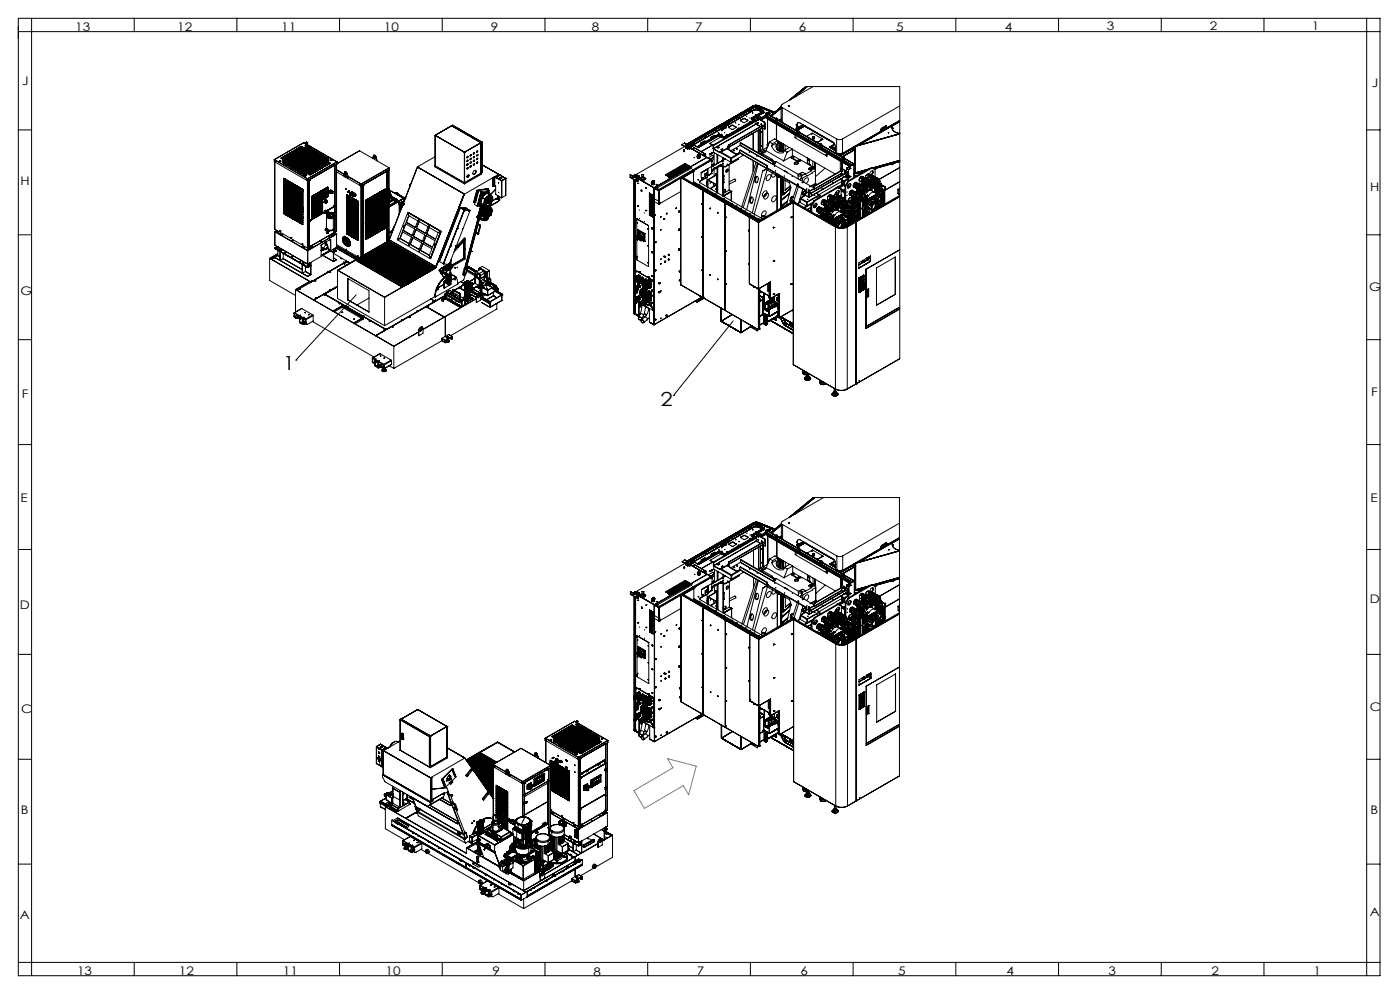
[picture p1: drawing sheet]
<svg xmlns="http://www.w3.org/2000/svg" width="841mm" height="594mm" viewBox="0 0 841 594" stroke-linecap="round" stroke-linejoin="round" font-family="sans-serif">
<defs><g id="words">
<g font-size="11.6">
<text x="170" y="222">1</text>
<text x="397" y="244">2</text>
</g>
<g font-size="7.1">
<text x="45" y="18">13</text>
<text x="106" y="18">12</text>
<text x="169" y="18">11</text>
<text x="231" y="18">10</text>
<text x="295" y="18">9</text>
<text x="356" y="19">8</text>
<text x="418" y="18">7</text>
<text x="480" y="18">6</text>
<text x="538" y="18">5</text>
<text x="604" y="18">4</text>
<text x="665" y="18">3</text>
<text x="727" y="18">2</text>
<text x="788" y="18">1</text>
<text x="13" y="51">J</text>
<text x="824" y="52">J</text>
<text x="12" y="111">H</text>
<text x="823" y="115">H</text>
<text x="12" y="177">G</text>
<text x="822" y="175">G</text>
<text x="13" y="239">F</text>
<text x="824" y="238">F</text>
<text x="12" y="302">E</text>
<text x="823" y="301">E</text>
<text x="12" y="366">D</text>
<text x="823" y="362">D</text>
<text x="13" y="428">C</text>
<text x="823" y="427">C</text>
<text x="13" y="489">B</text>
<text x="823" y="489">B</text>
<text x="12" y="552">A</text>
<text x="823" y="550">A</text>
<text x="46" y="586">13</text>
<text x="107" y="586">12</text>
<text x="170" y="586">11</text>
<text x="232" y="586">10</text>
<text x="296" y="586">9</text>
<text x="357" y="586">8</text>
<text x="419" y="586">7</text>
<text x="481" y="586">6</text>
<text x="539" y="586">5</text>
<text x="605" y="586">4</text>
<text x="666" y="585">3</text>
<text x="728" y="585">2</text>
<text x="789" y="585">1</text>
</g>
</g></defs>
<g fill="none" stroke="#000" stroke-width=".6">
<path d="M11 11h818v575h-818zM11 19h818M19 11v575M81 11v8M142 11v8M204 11v8M266 11v8M327 11v8M389 11v8M451 11v8M512 11v8M574 11v8"/>
<path d="M636 11v8M698 11v8M759 11v8M821 11v575M484 52l-10 8M485 52l-8 7M488 52l-18 11-1 1 1 1M11 78h8M271 76h.1M271 76l-10 5M271 76h1M271 75h.1"/>
<path d="M271 75v1M271 75l18 11M271 75l1 1M272 76h.1M272 76h-1M272 75h.1M272 75l18 10M272 75h-1M272 76l16 9M430 78h.1M430 78h1M431 78h-1"/>
<path d="M431 78h.1M431 80h1M432 76h.1M432 76l-17 10M432 76h1M432 77h.1M432 76v1M432 77h1M432 77l-17 9M433 76v1M433 75h1M433 75l-19 11"/>
<path d="M433 76h.1M433 78h1M433 76l1 1M433 76h1M433 75v1M433 75h.1M433 75h1zM433 77h.1M433 77l-17 10M433 75l-20 11M433 75l-20 12M434 75v1"/>
<path d="M434 75h-1M434 75h.1M434 78h.1M434 77h.1M434 77h-1M434 75v3M434 76h.1M434 75l-21 12M434 74v3M434 74h.1M434 74h1M434 74v1"/>
<path d="M434 74l1 1M435 76h.1M435 75h-1M435 75h.1M435 74v1M435 76h-1M435 74h-1M435 74v2M435 75l1-1-1 1M435 75v1M435 75l1 1M436 76l-2 1"/>
<path d="M436 76h.1M436 77h.1M436 76v1M436 77l-2 1M436 74h.1M436 74l1 1M436 74h1M437 74v1M437 74h.1M437 75l-1 1M437 75h.1M438 76l2 2 2-2"/>
<path d="M438 76v1M438 76h.1M440 75h.1M440 75l-2 1M440 75l2 1M442 74h.1M442 76v1M442 76h.1M443 77h.1M443 77h1M444 77h.1M444 77h-1"/>
<path d="M444 75h.1M444 71h.1M445 72l2 2 2-2M445 72h.1M447 71h.1M447 71l-2 1M447 71l2 1M449 70h.1M449 72h.1M450 73h1M450 73h.1M451 67h.1"/>
<path d="M451 73h-1M451 73h.1M451 72h1M451 72h.1M452 72h.1M452 71v1M452 71h.1M452 72h1M452 71l1 1M452 68h.1M452 64h1M452 64h.1"/>
<path d="M452 64l1 1M452 64l-16 10M453 64l-19 10M453 64h.1M453 66h3M453 65h.1M453 65l-16 9M453 65l-17 9M453 64l-18 11M453 72l-18 10M453 72h.1M453 73l-18 10"/>
<path d="M453 72h1M453 72v1M454 69h.1M454 65l4 2M454 65h.1M454 65l2 1M454 65l-17 10M454 72h.1M454 72l-1 1M454 75l-25 14M454 74v1M454 74l3 2-3-1"/>
<path d="M454 73l-25 15M454 74l-25 15M455 71l-1 3M455 71l4 2M455 66l3 1M455 70v1M455 70l2 1M455 70h.1M455 70h1l2 1M455 74h1M455 72h1M455 64h-2"/>
<path d="M455 64h.1M455 72h.1M455 74h.1M455 64l10 4M455 65v1M455 73v1M455 65h1M455 65h-2M455 65h.1M455 64v1M455 64l2 1M456 64h-4"/>
<path d="M456 65l-1 1M456 65h-1M456 64h-3M456 64l9 3M456 65h.1M456 72h.1M456 74h.1M456 64h-1M456 64h.1M456 70h.1M456 78v14M456 64l1 1"/>
<path d="M456 66h.1M456 65v1M457 78v13M457 71h.1M457 71v1M457 66l2 1M457 65l2 2M457 65h.1M457 65l-1 1M457 65h-1M457 74l1 1M457 75h1"/>
<path d="M457 74v1M457 65l1 1M457 79h1zM457 79h1M457 79h.1M457 75h.1M458 65h.1M458 79h.1M458 67h.1M458 65h-1M458 71h.1M458 71h-1"/>
<path d="M458 77h.1M458 65v1M458 66h.1M458 77l-25 14M458 76l-20 11M458 76v1M458 77l-20 11M458 77l1 1M458 77v13M459 68h.1M459 67h.1M459 75v1"/>
<path d="M459 68l-7 3M459 75h.1M459 67v1M459 67h-1M459 67l-7 4M459 70h.1M459 73v1M459 70l52 30M459 73h.1M459 73l1 1M459 70l-2 1M459 70l52 29"/>
<path d="M459 74v4M460 70l-3 2M460 74h-1M460 74l-1 4M460 70h.1M460 71l-3 1M460 68v1M460 68h.1M460 68l1 1M460 69v1M460 69h.1M460 70l52 29"/>
<path d="M460 69l52 30M460 68l6 3v1h1v-1M461 68h-1M461 69h.1M461 69l-1 1 1-1M461 68h.1M461 71v15M461 67v1M461 71l49 29M461 69h-1M461 68v1M461 69l5 2"/>
<path d="M462 68h.1M463 69l6-5-6 5M463 69v1M465 68h.1M465 67h.1M465 67v1M466 75v9M467 75v9M467 74l1 1M467 74h.1M468 72h1zM468 72h-1l12 7"/>
<path d="M468 72h.1M469 73h1zM469 73h.1M469 64v8l1 1M469 65l-6 5M469 64l-6 5M469 72l-1 1M470 65v9M470 65l33 18M474 60l10-8h56v163l-26 16M474 64h.1M474 78l1 1z"/>
<path d="M474 78l1 1M474 78h.1M478 75h1M478 77h1M479 75v-1h1l20 11 2 2v5M479 75h.1M479 75v4M479 76l1 1M479 77l1 1M479 76h1M479 79l1 1v-1M479 74v1"/>
<path d="M479 79h1zM480 78h.1M480 76v1M480 79l13 8M482 75l-2 1M483 75l-3 2M483 76h.1M483 75v1M483 76l18 10M483 76l-3 2M529 78v1M532 76l-3 1"/>
<path d="M532 76h1M533 76h.1M533 76v1M533 76l-4 2M533 76h-1l-2 1-1 1M534 80h.1M536 75h.1M537 77h-1M540 80h.1M540 73l-4 3 1 3 3 1-3-1-1-2M540 73l-25 14M540 64l-34 19"/>
<path d="M821 78h8M165 96h.1M165 97h.1M165 96v1M165 96l20 11M165 97v41M165 97l19 11M168 97h1M168 97h.1M169 97h-1M169 97h.1M169 95h1h-1z"/>
<path d="M169 95h.1M170 95h1zM170 94h1zM170 97h1M170 98h.1M170 95h-1M170 97v1h1M170 97l1 1M170 96v1M170 96l1 1M170 94h.1M170 95h.1"/>
<path d="M170 96h.1M170 97h.1M170 95l1 1M170 95v1M170 94l1 1M170 94v1M171 95h1h-1zM171 96h1h-1zM171 98h1h-1zM171 94l-1 1M171 94h1h-1M171 98h-1"/>
<path d="M171 98h.1M171 97h1h-1M171 94h1M171 97h1M171 97h.1M171 94h.1M171 95h.1M171 96h.1M171 98h1M171 96h1M171 95h1M171 94h1h1z"/>
<path d="M171 95h1h1zM171 93l2 1 2-1M172 99h.1M172 98v1M172 97h-1M172 96l1 1M172 93h1l-2 1M172 97l-1 1h1M172 97l1 1h-1M172 98l-1 1h1M172 96l-1 1M172 98l1 1"/>
<path d="M172 93h.1M172 94h.1M172 95h.1M172 96h.1M172 97h.1M172 98h.1M172 95l-1 1M172 94l-1 1M172 95l1 1M172 93h-1M172 94l1 1M172 93h2"/>
<path d="M172 95h2M172 97h1h1M172 96h1M172 98h1h1M172 99h1h1M172 93v1M173 93l-1 1M173 97h-1M173 96h1h-1M173 94h-1M173 93h2M173 93h-2"/>
<path d="M173 94h1M173 95h1M173 96h1M173 97h1M173 98h1M173 99h1M173 99h-1M173 96h-1M173 98h-1M173 95h-1M173 93h1M173 93h.1"/>
<path d="M173 94h.1M173 95h.1M173 96h.1M173 97h.1M173 98h.1M173 99h.1M173 93h-1M173 100l1-1 1 1zM173 92h2l-1 1zM173 93l2 1h-2h1M173 95l1 1M174 96h-1"/>
<path d="M174 99l1 1M174 96l-1 1M174 94l1 1M174 98l-1 1h1M174 97l1 1h-1M174 95h1M174 97l-1 1h1M174 96l1 1M174 98l1 1h-1M174 93h1M174 92h.1M174 93h.1"/>
<path d="M174 94h.1M174 95h.1M174 96h.1M174 97h.1M174 98h.1M174 99h.1M174 95l1 1M174 95l-1 1M174 94l-1 1M174 93h-1M174 99h1zM174 92h1z"/>
<path d="M174 99h1M174 92v1M174 95v1M175 95l-1 1M175 97h-1M175 92h.1M175 93h.1M175 94h.1M175 95h.1M175 96h.1M175 97h.1M175 98h.1"/>
<path d="M175 96h-1M175 95h-1h1M175 93h-1M175 93h-2M175 96h-1h2M175 98h-1h1M175 99h.1M175 98h-1M175 95h-1M175 94h-1M175 92h-1M175 100h.1"/>
<path d="M175 91h1v1zM175 93l2 1 1-1M175 95h1zM175 100l1 1M175 99h1M175 97v1M175 99v1M175 98v1M175 97l4 1M175 98h1M175 99l-1 1 2 1M176 98v1"/>
<path d="M176 97h-1M176 98h.1M176 99v1zM176 99h.1M176 91h.1M176 92h.1M176 93h.1M176 94h.1M176 95h.1M176 96h.1M176 97h.1M176 95l-1 1"/>
<path d="M176 98l-1 1M176 95v1M176 92h-1l1 1M176 94h-1l1 1M176 99l-1 1M176 97l-1 1h2M176 96l-1 1h1M176 96v1M176 97v1M176 99v1l-1 1M176 99l1 1M176 94v1"/>
<path d="M176 94l-1 1M176 93h-1M176 99v1M176 91h1M176 92h1zM176 93h1zM176 99h1M176 98h1zM176 91l-1 1M176 98h1h-1M176 96v1zM176 100h.1"/>
<path d="M176 100h1M176 98h1M176 93l-1 1h-1h1M177 100h-1v1M177 98h.1M177 100h.1M177 94h-1M177 98h-1M177 96h.1M177 90l-1 1M177 93h-2M177 90v1"/>
<path d="M177 93h1M177 96h-1h1M177 95h.1M177 95h-1h1M177 97h.1M177 99h.1M177 97h-1h1M177 99h-1M177 92h.1M177 93h.1M177 94h.1M177 91h.1"/>
<path d="M177 91h-1M177 97h-1M177 96h-1M177 91h1l-1 1zM177 95v1M177 93l1 1M177 97h1M177 98h1M177 96v1M177 97v1M177 97l1-1-1 1M177 99h1"/>
<path d="M177 99v1zM177 99l1 1M177 98v1M177 97l1-1zM177 98l1 1M177 93h1l-1 1M177 96l1 1M177 90h1M177 94h1M177 90v1l1-1M177 92v1l1-1M177 92h1"/>
<path d="M177 94v1M177 95h1M177 97l1 1M177 99l-1 1 1 1M177 99l2 1-2 1M177 95l1 1M177 90h.1M177 94l1 1M177 99v1M177 91h1M178 96l-1 1M178 99v1z"/>
<path d="M178 99l-1 1M178 95l-1 1M178 100h.1M178 97h.1M178 90v-1l1 1zM178 91h1M178 95h.1M178 96h.1M178 99h.1M178 94l-1 1M178 94h.1M178 95v1"/>
<path d="M178 96v1M178 96v-1zM178 100h-1M178 99v1M178 90l-1 1M178 98h1zM178 94v1M178 97v1M178 98h.1M178 98h1M178 99h-1M178 95h1z"/>
<path d="M178 97h1zM178 94h1h-1M178 100h1M178 93h1h-1M178 96h1h-1M178 97h1h-1M178 90h1M178 90v1M178 90l1 1M178 93h2M178 92h1h-1M178 93h.1"/>
<path d="M178 92h.1M178 98h1h-1M178 95h1h-1M178 93h-1M178 99h1M178 99h1h-1M178 89v1M178 90h.1M178 91h.1M178 91h2l-1 1zM178 90h2l-1 1zM178 89h2l-1 1z"/>
<path d="M178 94l1 1M179 96h-1M179 100h.1M179 97h.1M179 94v1M179 90h-1M179 97h-1M179 95v-1zM179 95h-1M179 96h.1M179 98v1M179 99v1"/>
<path d="M179 96v-1zM179 98h.1M179 95v1M179 95h.1M179 97v1M179 99v1zM179 99l1 1M179 98l1 1-1-1M179 97l1 1M179 95h1M179 92h1M179 94h1"/>
<path d="M179 95h-1l1 1M179 96l-1 1h1M179 99l-1 1M179 97l-1 1h2M179 92h-1M179 98l-1 1M179 94h-1M179 89h.1M179 90h.1M179 91h.1M179 92h.1M179 93h.1"/>
<path d="M179 94h.1M179 99h.1M179 96l1 1M179 95l1 1M179 94l1 1M179 93h1M179 96v1M179 90l1-1 1 1zM179 89h2M179 91h2M179 93h1h1zM179 97h1"/>
<path d="M179 99l2 1-2 1M179 97l1-1zM179 98h1M179 95h1zM179 89v1M180 95h-1M180 99h-1M180 96l-1 1M180 98h.1M180 94l-1 1M180 97h-1M180 99h.1"/>
<path d="M180 89l-1 1M180 100h.1M180 95l-1 1M180 94h.1M180 96h.1M180 99h1M180 94h1zM180 97h.1M180 92l-1 1M180 92l-2 1 2 1M180 100h-1M180 93l-2 1"/>
<path d="M180 100h1M180 94h-1h1M180 95h1h-1M180 88v1M180 89v1M180 90v1M180 92h.1M180 93h.1M180 95h.1M180 98h1M180 91h1M180 88l1 1"/>
<path d="M180 88l-1 1M180 90l1 1M180 92h-1h2M180 92h1M180 94h1M180 97h1M180 90l-1 1M180 96h1M180 98h-1h1M180 90h1M180 89h1M180 91h-1"/>
<path d="M180 90h-1M180 89h-1M180 91h2zM180 88h2l-1 1zM180 89h2l-1 1zM180 90h2l-1 1zM180 97h2M180 95l1 1M180 95l1-1zM180 89h.1M180 95l1-1v1M180 100h1z"/>
<path d="M180 94l1-1zM180 96l1-1zM180 98l1 1h-1M181 100h.1M181 94h-1M181 89h-1M181 97v-1zM181 95h-1M181 99v1M181 99h.1M181 98h.1M181 97l-1 1"/>
<path d="M181 97h.1M181 95h.1M181 92h-1M181 96h-1M181 96h.1M181 98l1 1M181 96h-2M181 98h-1M181 94h.1M181 99v1zM181 93h-1h1M181 96v1"/>
<path d="M181 92h1l-1 1-1-1M181 94h-1l1 1M181 93h-1l1 1M181 97l1 1h-2M181 98l-1 1h2M181 96l-1 1M181 99l-2 1 2 1M181 97h-1M181 93h1M181 94h1M181 95h1l-1 1M181 96l1 1"/>
<path d="M181 99l1 1M181 88h.1M181 89h.1M181 90h.1M181 91h.1M181 92h.1M181 93h.1M181 95l1 1M181 94l1 1M181 98l-1 1M181 99l-1 1M181 95l-1 1"/>
<path d="M181 94l-1 1M181 90h-1M181 91h-1M181 88h-1M181 95v1M181 91h1M181 95h1M181 96h1h1M181 99h1M181 97v1M181 92h2zM181 94h1z"/>
<path d="M181 88v1M181 95h1h-1M181 89v1M181 90v1M181 91v1M182 97h.1M181 100h1M181 97h1M181 89h1M181 93v1M182 100h.1M182 89h.1"/>
<path d="M182 94l-2 1M182 99h.1M182 94l-1 1M182 93l-1 1M182 94h.1M182 100h-1M182 98h.1M182 96h.1M182 95h.1M182 93h.1M182 90l1 1h-1M182 88v1"/>
<path d="M182 89v1M182 90v1M182 92h.1M182 100h1h-1M182 90h.1M182 91h.1M182 88l1 1h-2M182 88l-1 1M182 89l1 1h-2M182 93h1M182 93h-1l2 1M182 96h1"/>
<path d="M182 95h1h-1M182 98h1M182 89l-1 1M182 98h-1h2M182 97h1h-1M182 96h-1M182 94h-1M182 90l-1 1M182 97h-1h1M182 99h1M182 95h-1M182 99h-1"/>
<path d="M182 91h-1M182 90h-1M182 89h-1M182 89h1v1zM182 91h1v1zM182 93l2 1 1-1M182 92h1v1zM182 97h1M182 100h1M182 96l1-1zM182 98v1M182 96h1z"/>
<path d="M182 97l1-1zM182 99v1M182 97l1 1M182 94h1zM182 86h.1M182 99l1 1M182 86l-17 10M182 97h1zM182 86h2h-2M183 98h.1M183 94h-1M183 100h.1"/>
<path d="M183 100h-1M183 99h.1M183 93h-1M183 99h-1M183 98v-1zM183 98v1M183 95h.1M183 99v1M183 96h.1M183 98h-1M183 98l-1 1M183 94h.1"/>
<path d="M183 94l-1 1M183 93h.1M183 99l-2 1 2 1M183 89h.1M183 90h.1M183 91h.1M183 92h.1M183 97h.1M183 90v1M183 97v1M183 90h-1l1 1M183 94h-1l1 1"/>
<path d="M183 96v1M183 97l-1 1h1M183 95h-1M183 99l1 1-1 1M183 96l-1 1M183 99l-1 1M183 95v1M183 95l-1 1M183 94v1M183 92h1zM183 93h1M183 96h1"/>
<path d="M183 98h1zM183 89v1M183 94h1h-1M183 95h-2M183 96h-1M183 96h1zM183 93l-1 1M183 93h1zM183 91h1M183 88h1h1M183 88h.1M183 89h1"/>
<path d="M183 94h1M183 93l-1 1h-1M183 87h1M183 87v1M184 95h.1M184 96h.1M184 100h.1M184 100h-1M184 93h.1M184 98h.1M184 88h.1M184 99h-1h1"/>
<path d="M184 96v1M184 97v1M184 91h.1M184 88v1M184 89v1M184 90v1M184 92h.1M184 94h.1M184 97h.1M184 99h.1M184 89v1h-1M184 90v1h-1"/>
<path d="M184 93h1M184 95h-1M184 97h-1M184 88v1h-1M184 93h-2M184 90l-1 1M184 88l-1 1M184 89l-1 1M184 94h-1M184 96h-1M184 91h-1M184 90h-1"/>
<path d="M184 89h-1M184 93h-1M184 89h.1M184 90h.1M184 87h-1M184 86v2M184 91h1v1zM184 92h1v1zM184 95h1zM184 97h1M184 98h1M184 93l1 1 2-1"/>
<path d="M184 94h-1h1M184 93v1M184 95v1M184 86h.1M184 91l1 1M184 85l1 2M184 85v1M184 92v1M184 100h1M184 94h1M184 96h1M184 95h1"/>
<path d="M184 94h1zM184 89l1 1M184 87h.1M184 87h1M185 100h-1M185 97h.1M185 97h-1M185 94l-1 1h1M185 95l-1 1M185 98l-1 1h1M185 87l17 10M185 98v1"/>
<path d="M185 89h.1M185 90h.1M185 91h.1M185 92h.1M185 93h.1M185 94h.1M185 95h.1M185 96h.1M185 98h.1M185 99h.1M185 90h-1h1M185 96v1"/>
<path d="M185 97v1M185 99l1 1-1 1M185 99l-1 1h1M185 99v1M185 99l-2 1M185 97l-1 1M185 96l-1 1M185 89v1M185 89h-1l1 1M185 94v1M185 93h-1M185 94l-1 2"/>
<path d="M185 93v1M185 96h-1M185 95h-1M185 100h.1M185 88h-1M185 95h1M185 98h1M185 99h1M185 87l-1 1M185 87v1M185 95v1M185 93l-1 1"/>
<path d="M185 88h.1M185 92v1M185 95v1v-1M185 96h1M185 97h1M185 93h1M185 93h1zM185 94h1M185 90h1M185 89h1h-1M185 94h1h-1h1M185 100h1"/>
<path d="M185 88l1 1M185 88v1M185 90v1M185 89h1M185 91h1h-1M185 93h2M185 92h1h-1M185 89l1 1h-1M185 88v1h1M186 100h-1M186 98h.1M186 95h-1"/>
<path d="M186 92h1l-1 1zM186 100h.1M186 95h1M186 97h1M186 97h-1M186 93l1 1M186 92h-1l2 1-1-1M186 94l1 1M186 96h1zM186 96l1 1zM186 93h1M186 99v1"/>
<path d="M186 97h.1M186 94h1zM186 97v1zM186 99h.1M186 97l1 1zM186 93h-1h1M186 96h.1M186 94h.1M186 95h.1M186 90l1 1M186 89l1 1M186 96h-1"/>
<path d="M186 93h-1M186 93h.1M186 89h1M186 99l1 1M186 96v1M186 95l1 1-1-1 1 1M186 97v1h1M186 89h.1M186 90h.1M186 91h.1M186 92h.1M186 91h1"/>
<path d="M186 91l1 1M186 96l1 1M186 97l1 1M186 98l1 1M186 98v1h1M186 99l2 1-2 1M186 89v1l1-1M186 90h1h-2M186 99l-1 1M186 95v1M186 94v1M186 98v1"/>
<path d="M186 98h1M186 99h1M186 90l1-1 1 1zM186 92h2zM186 98h2h-1zM186 91h2M186 100h1M187 95h.1M187 94h1zM187 100h.1M187 99h-1M187 100h-1"/>
<path d="M187 99h.1M187 98h.1M187 95h1M187 93h.1M187 99v1M187 97h.1M187 96h1M187 94h1M187 97l-1 1M187 98v1M187 91h1M187 100h1"/>
<path d="M187 94l-1 1M187 98h1zM187 96h.1M187 94h1h-1M187 97h-1M187 89l-1 1M187 90v1M187 92h.1M187 94h.1M187 93h2l-2 1-1-1M187 93h-1h1M187 96h1h-1"/>
<path d="M187 96h-1h1M187 95h-1h1M187 97h1h-1M187 99h1h-1M187 90l1 1M187 94h-1M187 93h1h-1M187 93h-1M187 90l-1 1M187 91h-1M187 97h1M187 92h2l-1 1z"/>
<path d="M187 99h1M187 93l2 1M187 90h2l-1 1zM187 98h1M187 93l1 1M187 94l1 1M188 93v1M188 95v1zM188 98v1M188 100h.1M188 99l-1 1M188 94h-1h1"/>
<path d="M188 94h.1M188 99h-1M188 96h.1M188 93l1 1zM188 96l-1 1M188 95h.1M188 95v1M188 97h.1M188 97v1zM188 99v1M188 99h.1M188 90h-1h1"/>
<path d="M188 94l1 1zM188 91v1M188 95h-1M188 95l1 1M188 98h.1M188 96v1M188 93h1h-1M188 90v1M188 94h-1M188 94h1h-2M188 95h1l-1 1M188 96l1 1"/>
<path d="M188 97l1 1h-2M188 95h-1l1 1M188 99l2 1-2 1h2h-1M188 98h1M188 91h-1l1 1 1-1M188 99l-2 1 2 1M188 97l-1 1M188 98l-1 1M188 90h.1M188 91h.1M188 92h.1M188 93h.1"/>
<path d="M188 99l1 1M188 95l-1 1M188 98l1 1M188 94l-1 1M188 97l1 1M188 93h-1M188 94l1 1M188 92h1M188 91h1M188 96l-1 1h1M188 95h1M188 97h1"/>
<path d="M188 99h1h1M188 96h1M188 94h1zM188 100h1M188 94h1M189 98h.1M189 94h.1M189 99h.1M189 96l-1 1M189 97h.1M189 96h.1M189 98l-1 1"/>
<path d="M189 95l-1-1v1M189 95h.1M189 100h.1M189 91h.1M189 92h.1M189 100h-1M189 99h-1M189 97h-1M189 96h1M189 95h1h-1M189 96h-1M189 97h1"/>
<path d="M189 90v1M189 93h.1M189 100h1M189 93h-1l2 1h-1M189 98h1h-1M189 99h1M189 98h-1M189 92h-1h1M189 92h1h-1M189 93h2M189 95h-1M189 93h1h-1"/>
<path d="M189 93h-2M189 94h-1M189 90l1 1M189 90l-1 1h1M189 91h1M189 93l2 1M189 94h2M189 95l1 1M189 98h2M189 92l1 1 1-1M189 91h2l-1 1zM189 95h-1h1"/>
<path d="M189 95l1 1zM189 94l1 1zM189 97v1M189 94l1 1M189 96l1 1M189 94h1M189 97l1 1M190 94v1l-1-1M190 99h.1M190 97h.1M190 94v1M190 97v1"/>
<path d="M190 96h.1M190 95v1M190 92v1M190 96h-1M190 91h-2M190 97h-1M190 99l-1 1zM190 96v1zM190 94h.1M190 98h.1M190 94l-1 1h1M190 95v1z"/>
<path d="M190 91h.1M190 92h.1M190 93h.1M190 94h-1M190 95h.1M190 99l1 1-1 1M190 95h1M190 96l1 1M190 97l1 1M190 98l1 1M190 92h1M190 98l-1 1"/>
<path d="M190 96l-1 1M190 92h-1M190 99l-2 1M190 97l-1 1M190 95h-1M190 99v1M190 99l-1 1M190 98v1M190 93h-1M190 91h-1M190 96v1M190 95l-1 1"/>
<path d="M190 96h1M190 98h1M190 97h1M190 99h1M190 98h4M190 96h1zM190 98h1zM190 95h1zM190 92v-1l1 1M190 100h.1M190 97h1zM190 93h1"/>
<path d="M191 96h.1M191 98h.1M191 99h-1M191 97h-1M191 95l-1 1M191 93l-2 1M191 99h.1M191 94h.1M191 95l1 1M191 97h.1M191 95h.1M191 100h-1"/>
<path d="M191 94h-1h1M191 95h-1M191 92h-1h1M191 92h.1M191 93h.1M191 100l-2 1M191 93h-2M191 93h-1h1M191 96h-1M191 100h.1M191 98h-1M191 100h-1z"/>
<path d="M191 97h1M191 95v1M191 94l1 1M191 96l1 1M191 96v1M191 95l1 1zM191 94v1M191 98h1M191 92l1 1M191 93l1 1M191 99l-1 1 2 1M191 99v1"/>
<path d="M191 96l1 1zM192 99v1M192 95v1v-1M192 97v1M192 92h.1M192 93h.1M192 94h.1M192 95h.1M192 96h.1M192 97h.1M192 98h.1M192 99h.1"/>
<path d="M192 99l-1 1h1M192 96v1M192 99l1 1-1 1M192 97l-1 1h1M192 94h-1l1 1M192 98l-1 1h1M192 92h-1l1 1M192 95h-1M192 94v1M192 96h-1M192 99l-1 1M192 98v1"/>
<path d="M192 98l-1 1M192 96l-1 1M192 97l-1 1M192 95l-1 1M192 93h-1M192 94l-1 1M192 92h-1M192 96v1zM192 93h1zM192 98h1M192 100h.1M192 97h1"/>
<path d="M192 99v1zM192 96h1M192 93h1M192 94h1M192 93l-1 1M192 95v1M192 100h1M192 99h1M192 95h1h-1M192 96h1h-1M192 93h-1l1 1 2-1M192 93h2"/>
<path d="M193 99h-1M193 96h.1M193 97h.1M193 98h-1M193 100h-1M193 98h.1M193 95h1zM193 100h-1zM193 100h.1M193 99h.1M193 97h-1h1M193 96v1"/>
<path d="M193 98v1M193 97v1M193 98h1M193 97v-1v1M193 94l1 1M193 97h-1M193 93l1 1M193 97l1 1M193 98l1 1M193 93h.1M193 94h.1M193 95h.1"/>
<path d="M193 99l-1 1 1 1M193 96l1 1-1-1M193 99l2 1M193 99v1M193 93l1 1h-1M193 99l1 1M193 95l1 1M193 94v1M193 95v1M193 93h1M193 96h1h1M193 97h1h1"/>
<path d="M193 99h1M193 95h1h1M193 94h1h1M194 97h.1M194 98h.1M194 98v1M194 99h1M194 97v1M194 99h.1M194 100h.1M194 97h1M194 95h1"/>
<path d="M194 100h-1M194 98h-1M194 94h.1M194 95h.1M194 96h.1M194 94h1h-1M194 96h1M194 98h1M194 99h-1M194 97h-1M194 95h-1M194 96h-1"/>
<path d="M194 94h-1M194 94h1M194 95h1h1zM194 94h1h1zM195 97v1M195 95l1 1M195 98h-1M195 99h-1M195 94l1 1-1-1M195 94h.1M195 95h.1M195 96h.1"/>
<path d="M195 97h.1M195 98h.1M195 99h.1M195 97l-1 1h1M195 98l-1 1h1M195 97l1 1h-1M195 99l1 1h-1M195 99l-1 1h1M195 99l-2 1M195 98l1 1h-1M195 96l1 1M195 96l-1 1"/>
<path d="M195 95l-1 1M195 94l-1 1M195 94l1 1M195 95h2h-1zM195 98h2h-1zM195 96h2h-1zM196 100h-1M196 100h.1M196 98h.1M196 95l1 1M196 96h.1M196 97h-1"/>
<path d="M196 95h.1M196 97h.1M196 99h.1M196 97h-1h2M196 97h1M196 99h-1h1h1M196 99h1M196 98h-1M196 99h-1M196 95h-1M196 96h-1M196 97h2"/>
<path d="M196 99l1-1 1 1zM196 98l1-1 1 1zM196 95h1h1zM196 98l1 1M197 96v1M197 95h.1M197 96h.1M197 97h.1M197 98h.1M197 96l1 1M197 96l-1 1M197 95l-1 1"/>
<path d="M197 95l1 1M197 98h1zM198 98h.1M199 96h.1M201 100h.1M201 99l-16 10-1-1M201 99h.1M201 99v28M201 99v41M201 99l-15 9M202 99v40M202 97h.1"/>
<path d="M202 98l-1 1M202 98h.1M202 97v1M202 97l-17 10M216 91h.1M216 91l-14 7M216 91l18 10M225 93l1 1M225 93h.1M225 94v1M225 94h.1M226 94l-1-1-1 2"/>
<path d="M226 94v2M226 96h.1M261 100h.1M261 94l-10 6M261 81l18 10M261 100l18 10M261 81h.1M261 81v19l18 10M279 91v19M279 91h.1M281 99h.1M281 98v1"/>
<path d="M281 94h.1M281 96h.1M281 94l-1 1M281 96l-1 1M281 99h-1M283 93h.1M283 95h.1M283 97h.1M283 100h.1M283 93l-1 1M283 95l-1 1M283 97l-1 1"/>
<path d="M283 100h-1M283 97v1M285 92h.1M285 94h.1M285 96h.1M285 98v1M285 92h-1M285 94l-1 1M285 96l-1 1M285 99h-1M285 99h.1M287 91h.1"/>
<path d="M287 93h.1M287 95h.1M287 97h.1M287 91h-1M287 93l-1 1M287 95l-1 1M287 97l-1 1M287 97v1M288 85h.1M288 85l1 1M289 86h.1M289 86l-10 5"/>
<path d="M289 86v19l-10 5M289 86v18M290 85h.1M290 85v19M290 85l-1 1M290 99l10 6M409 100l2 1M410 100h.1M410 100h-1M410 100l1 1M410 87h.1M410 87l2 1"/>
<path d="M410 100l2 1M410 99l2 1M410 99l-1 1 2 1M410 99h.1M411 99l-1 1M411 91h.1M411 90h.1M411 99h.1M411 99l1 1M411 99l2 1-2 1M411 99h-1M411 99l2 1"/>
<path d="M411 86l-1 1M411 86h.1M411 86l2 1M411 88l-29 17M412 88v1M412 100h.1M412 89h.1M412 89h1M412 88h.1M412 87h.1M412 99h1M413 99h.1"/>
<path d="M413 87v1l-1-1M413 87v1M413 87h.1M413 89h1M413 86v1M413 88h.1M413 88h-1M413 88v1M413 89h.1M413 87h1M413 88l2 1M413 86l1 1z"/>
<path d="M414 88h-1M414 88h.1M414 89h.1M414 87h.1M414 88v1M414 86v1M414 100l-3-2-11 7M414 100h.1M414 100l-11 6M415 88h.1M415 87v1M415 87h.1"/>
<path d="M415 86h.1M415 86v1M415 87h1M415 86v2M415 89l9 6M415 89l10 6M415 89h.1M415 89h1M415 89h-1M415 86l1 1M416 87h.1M416 87l-1 1"/>
<path d="M417 89h.1M417 87h.1M417 87l2 2M417 87l2 1M417 95h.1M417 86h.1M417 87l-2 2 2-2M417 89h-1h-1M417 89l7 4M419 95h.1M419 88h.1M419 94h1"/>
<path d="M419 94h.1M419 88h1M419 88l1 1M419 88v1M419 95h1M420 89h-1M420 88v1M420 95h-1M420 95h.1M420 94v1M420 94h-1M420 94h.1"/>
<path d="M420 87l-1 1M420 87v1M420 88h.1M420 93v1M420 93l-1 1h1M420 93h-1v2M420 94l1-1h-1l-1 1 1 1M420 93h.1M420 94l1-1h-1l-1 1v1M420 94v1h-1M421 91l7-4-7 4M421 86h1"/>
<path d="M421 86h.1M423 85h1M423 85h.1M423 85l-2 1M424 85h.1M424 82h.1M424 93h.1M424 93h-1h1M424 93v1M424 93l-1 1M424 95h1M425 95h.1"/>
<path d="M425 95l2 1M425 95l-32 18M425 95l3-2 1 1-1 1M426 93h.1M426 92h1M426 92v1M426 86l2 1M427 96h.1M427 92l-1 1M427 92h.1M427 93h-1M427 96l-11 6"/>
<path d="M427 96h1M427 82l1 1M427 83h.1M427 82v1M427 92h1M428 92h.1M428 97h.1M428 96v4M428 96l-11 6M428 92h-1M428 95l-1 1M428 87l1 1"/>
<path d="M428 87h.1M428 89l4 3M428 87v2M428 89h1M428 93v2M428 96h.1M429 96h.1M429 89h.1M429 88v3l10 6M429 89l3 2M429 99h-1M429 99h1"/>
<path d="M429 81h1M429 82h1M429 81l-2 1M429 82l-2 1M429 81v1M429 92v7M430 99l-9 5 4-2M430 99h.1M430 81v1M430 82h.1M431 93v5M431 89h.1"/>
<path d="M432 89h-1M432 88l-1 1M432 88v1M432 89h.1M432 81h.1M432 81l-12 8M432 81l3 2M432 81l-12 7M432 81l-12 6M432 81l3 1M432 91v1M432 91h1"/>
<path d="M432 92h1M433 91v1M433 99v1M433 92l6 3M433 99h.1M433 99l-6 3M433 100l-6 3M433 82l-7 4M433 91l6 4M433 100h1zM433 99l2 1M433 81h1"/>
<path d="M434 90h-1M434 90h.1M434 98h.1M434 95v1M434 100v18M434 100v18l5-3M435 83h.1M435 100h1M435 82v1M435 100h.1M435 83l-7 4M435 82h.1"/>
<path d="M436 95l-9 5M436 100h.1M436 81h1M436 81h.1M436 81h1h-1M437 89l2 2M437 89l6 4M437 89h.1M437 88h.1M437 88l1 1M437 88h1M438 87h.1"/>
<path d="M438 87v1M438 88h.1M438 89l-5 3M438 88v1M438 88v2M438 99v15M439 95h.1M439 95v2M439 91l4 2M439 97h.1M441 90h.1M441 91h.1"/>
<path d="M442 89h1zM442 93l-3 2M443 93h.1M443 95h1M444 95l-8 5M444 92l17 9M444 91v1M444 92l-1 1M444 92h.1M444 90v2l-1 1M444 90l16 9M444 90l17 9"/>
<path d="M445 87h.1M445 87l-6 3v1M445 87l44 26M445 92l-6 3M445 86v1M445 86l19 11M445 86l20 11M446 93l-7 4M452 80v10M452 97v6M454 98l-8 26M455 94h.1"/>
<path d="M455 98l-9 27M455 98l-6 28M456 91v1M458 88h.1M457 87l1 1M457 87h.1M458 87v1M458 92v1M458 92h.1M458 92l6 4h-1M458 90l-2 1v1h2M458 90l2 1"/>
<path d="M460 91h.1M460 91l-2 1M460 99l1 1M461 100v1M461 99h-1M461 99v1M461 87v2M461 100h.1M461 88l-2 2M461 87h.1M461 87v1M462 86v1"/>
<path d="M462 86h-1v1M462 85l-2 6 11 6M462 85l2 1M463 96l2 1M463 96h.1M463 88l2 2 3 2h3v-2M463 96l3 1M464 86l-1 2M464 97l1 1M465 99h.1M465 98v1M465 97h-1"/>
<path d="M465 97h.1M465 97v2M465 97v1M465 98h1M466 97h-1M466 97l14 8M466 97v1M466 97h.1M466 84h.1M466 87a3 3 0 0 0 5 4M467 87l-1-1-3 2M467 87l-1 1"/>
<path d="M467 89v1M467 87v2M467 87h.1M467 89h.1M467 84l-2-1-3 2M467 84v2M467 84l-3 2M467 85l7 4M467 86h.1M467 86l1-1v6M467 86v1M467 90h.1"/>
<path d="M467 86v4M467 90h1M468 85h-1h1M468 85l-1 1M468 90h.1M468 90h-1M468 90v1M468 85v6M469 85v6M469 86v5M469 86h.1M470 87h.1"/>
<path d="M470 86l-1 1M470 86h.1M470 86v5M471 87v4M471 90l2 1M472 87v3M472 90h.1M473 91l-2 6M473 91l3-1v4M474 89l-3 1M474 89l28 16M475 95l5 2"/>
<path d="M475 95l2-1 4 2M476 94l-5 3M476 94h.1M477 95h.1M477 98h2M477 98l1-1 2 1-2 1-1-1zM478 81v2l19 11M480 96h.1M480 97h.1M481 97l6 2M481 97h-1M481 96l-1 1"/>
<path d="M481 96v1M481 82l1 1M481 82h.1M484 82h.1M484 82l4-2 6 4M485 82h.1M485 95v3M486 96h.1M486 96v3M486 99h.1M486 99l2 1M487 99h-1"/>
<path d="M487 99h.1M487 81h1M488 82h.1M488 82v1M488 83h.1M488 82h1M488 82l1 1M488 83h1M488 97v3M488 86l1 1zM488 82h1zM489 86v1"/>
<path d="M489 86h.1M489 83h.1M489 82v1M489 82h.1M489 97v4M490 98v3M491 85h.1M491 86h.1M493 87v1l1-1M493 87h1zM493 84h.1M494 87l12 8"/>
<path d="M494 87l9 6M494 84l-3 2M496 91h.1M497 92v2M498 89l3-2-3 1 4 3M499 88h.1M500 88l2 2M500 88l2 1M502 87l-2 1M503 83l1 1 2-1M503 92h1h2M503 83v9"/>
<path d="M503 95h.1M503 93h.1M504 92l-1 1M504 93l36-21zM504 93l2 1M504 93h.1M505 92l-2 1M505 97v6M505 93h.1M506 97v4M506 94h.1M506 94v1"/>
<path d="M506 83v9M506 94v2h1v-2M506 94h1zM507 94h-1M507 94h.1M507 95l6 3M510 99h.1M510 90h1M511 90h.1M511 99v1M511 99h.1M512 99h.1"/>
<path d="M512 89h.1M512 89l-7 5M512 89l1 1M513 98h.1M513 98l-1 1M513 98v1M513 98v9M513 99l-4 2M513 90h.1M513 90l-7 4M513 90v14M514 88h.1"/>
<path d="M514 88v16M514 88l-2 1M523 83h.1M523 82l1 1M523 82v1M523 83h1M524 83h-1M524 82l-1 1M536 99h.1M540 80l-26 8M170 120h.1M170 112l3 1"/>
<path d="M170 109l3 2M170 109l2 2M170 110l3 2M170 111h2M170 113h1M170 114l3 2M170 115l3 2M170 116l3 2M170 118l3 1M170 118h1M170 119l3 1M170 120l3 1"/>
<path d="M170 112h.1M170 110l1 1M170 112h1M170 114h1M170 115h1M170 116h1M170 109h.1M170 110h.1M170 109h1M170 115h.1M170 114h.1M170 113h.1"/>
<path d="M170 118h.1M170 119h.1M170 116h.1M170 119h1M170 120h1M171 108h.1M171 107l-1 21M171 117h.1M171 113l11 7M171 107v21M171 112h.1M171 111h.1"/>
<path d="M171 113h.1M171 114v1M171 115h.1M171 118h.1M171 109h.1M171 109v1M171 114h.1M171 119h.1M171 107v22M171 107h.1M171 119h1M171 116h.1"/>
<path d="M171 110h.1M171 108v1M171 107v1M171 109v20M171 108v21M171 113l1 1M171 118l2 1M171 112h1M171 115h1M171 116h1M171 117h1M171 118h1"/>
<path d="M171 111h1M171 110h1M172 108v21M172 112h-1M172 118h.1M172 110h.1M172 111v1M172 111h.1M172 112v1M172 114h.1M172 115h.1M172 117h.1"/>
<path d="M172 118v1M172 120h.1M172 116h.1M172 109h.1M172 112h.1M172 109l-2-1 3 2M172 117l1 1M172 113h1M172 111l1 1M172 109h1M172 115h1M172 116l1 1"/>
<path d="M172 113h.1M172 119h.1M172 114h1M172 112h1M172 111h1M173 115h.1M173 108v7M173 115v9M173 108l-3-1v21M173 108v22M173 114h.1M173 111h.1"/>
<path d="M173 115v1M173 117h.1M173 108v1M173 113h1M173 119h.1M173 110l4 2M173 112h.1M173 110h.1M173 118h.1M173 118l1 1M173 109v1M173 113h.1"/>
<path d="M173 111h-1M173 109v21M173 113l9 5M173 111l2 1M173 109h1v21h-1M173 110l8 4M173 112l1 1M173 112l4 2M173 114l3 2M173 116l9 5M173 117l9 5M173 118l9 5"/>
<path d="M173 119l2 1M173 116h.1M173 114v1M173 109h.1M174 113h.1M174 112l1 1M174 120h.1M174 111h.1M174 109v21M174 109h.1M174 116h.1M174 115h1"/>
<path d="M174 110h1M174 117h.1M174 118h.1M174 119h.1M174 110h.1M174 115h.1M174 119v1M174 110l-1 1M174 114l4 2M174 114h.1M174 117l1 1M174 112v1"/>
<path d="M174 100h1M174 120h1M174 114h1M174 109l5 3v21M174 113h1M174 109v1M174 111v5M174 116v3M174 119v8M174 116h1M174 119h1M175 109v22"/>
<path d="M175 115h.1M175 112l2 1M175 116l1 1M175 114h-1M175 113l4 3M175 112h.1M175 118h.1M175 113h.1M175 119h.1M175 116h.1M175 111h.1M175 110v21l-1-1"/>
<path d="M175 114h.1M175 110v21M175 113l1 1M175 119l1 1M175 115v1M175 117h.1M175 101h.1M175 100v1M175 116h1M175 112l5 3M175 118h1M175 115h1"/>
<path d="M175 111h1M175 112h1M175 100l1 1zM176 100v1M176 101h.1M176 118h.1M176 110v21M176 100l-1 1M176 112l1 1M176 118v1M176 119v1M176 111h.1"/>
<path d="M176 115h.1M176 110v5M176 115v2M176 117v8M176 116h.1M176 117h.1M176 101h1M176 114h.1M176 117l1 1M176 115h1M176 113h.1M176 120h.1"/>
<path d="M176 101h1h-1M176 113l-1 1M176 110v22M176 119h.1M176 111v21M176 120h1M176 112h1M176 112h.1M176 111l3 2M176 114h1M176 117v1M177 101h-1"/>
<path d="M177 101h.1M177 116v1M177 111v21l-4-2M177 113h-1M177 102h.1M177 113h.1M177 117h.1M177 118h.1M177 111v21M177 114h.1M177 115h.1M177 114l1 1"/>
<path d="M177 119l2 1M177 112h.1M177 119h.1M177 100v1M177 112v1M177 114l5 3-2-1M177 115v1M177 111v2M177 113v2M177 116v8M177 100l1 1zM177 101l1 1z"/>
<path d="M177 100l-1 1M177 101l1 1M177 100l1 1M177 101h1M177 101v1M177 112l1 1M177 113l1 1M177 117h1M177 118h1M177 116h1M177 116h.1M178 101h-1"/>
<path d="M178 101h.1M178 102h.1M178 100l1 1M178 102h1M178 111l-1 21M178 117h.1M178 111v22l2 1M178 118l1 1M178 114l4 2M178 115h.1M178 112h.1M178 114h.1"/>
<path d="M178 119v1M178 116h.1M178 102v1M178 101h1M178 111v22M178 102h-1M178 102h1h-1M178 120h.1M178 113h.1M178 112v21M178 115h1M178 113l3 1"/>
<path d="M178 116h1M178 118v1M178 101h1zM178 102h1h1M178 103h1M179 116h.1M179 112v21M179 116v1M179 118h1M179 113h.1M179 115h.1M179 114h.1"/>
<path d="M179 120h.1M179 119h.1M179 118h.1M179 101h-1M179 101h.1M179 100h-1h1M179 102h.1M179 101l1 1M179 117l2 1M179 112h.1M179 113l1 1M179 114l1 1"/>
<path d="M179 117h.1M179 102l1 1zM179 101l1 1zM179 103h.1M179 102l1 1M179 102h1M179 102v1M179 100l1 1M179 101h1M179 102l-1 1M179 100l-1 1M179 100v1"/>
<path d="M179 112l3 2v21M179 101v1M179 103h1M180 101h.1M180 118h.1M180 112v22M180 103h.1M180 101l-1-1v1M180 102h.1M180 119l1 1M180 115h.1M180 116h.1"/>
<path d="M180 117h.1M180 113h.1M180 119h.1M180 102h1M180 101h1M180 103h-1M180 113v21M180 116l1 1M180 114h.1M180 120h.1M180 101v1M180 102v1"/>
<path d="M180 101h1zM180 101h1h-1M180 102h-1M180 103h1h-2M180 101h-1M180 119h1M180 115l2 1M180 114l2 1M180 102h1zM180 115h1M180 113v2M180 115v8"/>
<path d="M180 114h1M180 103h1zM180 102h2M180 104h1M181 101h.1M181 103h.1M181 113v21M181 114h.1M181 115h.1M181 116h.1M181 118h.1M181 119h.1"/>
<path d="M181 120h.1M181 100v1M181 103v1M181 102h.1M181 102l-1 1M181 101l1 1M181 100l-1 1M181 103l-1 1h1M181 101l-1 1h1h1M181 102l-1 1h1M181 103l-1 1h1h1M181 103l1 1"/>
<path d="M181 100l1 1M181 102l1 1M181 101l-1 1M181 100l1 1zM181 117h.1M181 114l1 1M181 104h2M181 103h1zM181 104h1M181 102h1M181 113v22M181 101h1"/>
<path d="M181 103h1M181 116h1M181 118h1M181 117h1M181 119h1M181 102h1zM181 104h1zM182 101h.1M182 104l-1-1 1 1M182 104h.1M182 102h.1M182 114v21"/>
<path d="M182 118h.1M182 101h-1M182 103h-1M182 117h.1M182 119h.1M182 103h.1M182 114v8M182 115h.1M182 101h-1h1M182 114h.1M182 101h1h-1M182 103h1h-2"/>
<path d="M182 102h1h-2M182 104h-1M182 102h-1M182 104h1M182 102h1M182 102h1zM182 101h1M182 103h1h-1M182 101h1zM182 100l1 1zM182 100l1 1M182 102h2"/>
<path d="M182 105l1 1 1-1M182 105h.1M182 105h1M183 103h.1M183 100v1zM183 100v1M183 102h.1M183 101h.1M183 106h.1M183 100l-1 1h1h-1M183 103l-1 1h1M183 102l-1 1h1"/>
<path d="M183 102v1M183 101v1M183 101l-1 1M183 105v1M183 105h.1M183 105h-1M183 104h.1M183 102h-1M183 100l2 1M183 102h1M183 101h1M183 103v2"/>
<path d="M183 102h-1l1 1M183 103v3M183 102h1h-1M183 103h1M183 103h-1h1M183 100h1M183 104h1M183 105h1M184 102h.1M184 101h.1M184 103h.1M184 103h-1"/>
<path d="M184 104h.1M184 105h.1M184 106h-1M184 104h-1M184 101h-1M184 104v1M184 102h-1M184 103h1M184 105h-1M184 104h1M184 104h-1h1M184 100v1"/>
<path d="M184 108h.1M184 103v1M184 101h1M184 103l1 1M185 103h.1M184 102h1zM184 101v1M185 101h.1M185 102h.1M185 103l-1 1M185 101l-1 1h1M185 101v1"/>
<path d="M185 103v1M185 100v1M185 102v1M185 100l-1 1M185 102l-1 1M185 104h-1M185 104h.1M185 107v42M185 103h1M185 100l1 1M185 101h1M185 107l-1 1"/>
<path d="M185 107h.1M185 102h-1M185 101h1zM185 101h1h-1M185 104v1M185 102h1M185 104h1M185 105h.1M186 102h-1M186 101h-1M186 103h-1M186 102h.1"/>
<path d="M186 104h1h-1zM186 105h1M186 103h.1M186 104h-1M186 105h.1M186 102l-1 1M186 104h.1M186 108v40M186 102h1zM186 101v-1zM186 108h.1M186 104h1h-1"/>
<path d="M186 103h-1h1M186 104l-1 1M186 103v1M186 101h.1M186 102l1 1h-1M186 100l1 1M186 102v1M186 104l1 1M186 101l1 1h-1M186 101v1M186 104v1M186 100v1"/>
<path d="M186 102h2M186 100h2M187 101l-1 1h1M187 102l-1 1M187 100l-1 1M187 104h1zM187 101l-1 1M187 103h.1M187 102h.1M187 101h.1M187 102h1zM187 103h-1"/>
<path d="M187 103h-1h1M187 103h1zM187 101h-1M187 101h1zM187 104h-1M187 104h.1M187 101h-1h2M187 102h-1M187 104h-1h2M187 103h-1h2M187 101h1M187 102h1"/>
<path d="M187 104h1M187 103h1M187 118v13M188 100h-1M188 103h-1M188 101h-1M188 102v-1zM188 118v13v-1M188 104h-1M188 102h.1M188 119h.1M188 120h.1"/>
<path d="M188 103h1zM188 102h-1M188 119h-1M188 101h.1M188 104h.1M188 118v13M188 100l-1 1M188 103l1 1h-1M188 118h.1M188 102l1 1h-1M188 102l-1 1M188 101l1 1"/>
<path d="M188 101l-1 1M188 103l-1 1h1M188 100l1 1h-1M188 103h.1M188 102l1 1M188 100l1 1M188 118v1M188 100l2 1M188 103v1M188 100v1M188 102v1M188 101h1z"/>
<path d="M188 117h.1M188 100h1zM188 117v13M188 104h-1h1M188 119v1M189 103h-1M189 101h-1M189 102h.1M189 103h.1M189 102h-1M189 117v1M189 117v13"/>
<path d="M189 101h.1M189 103h1zM189 119h.1M189 118h.1M189 101h1h-1M189 103h1M189 103h-1h2M189 102h1h-1M189 103h1h1M189 102h1h1M189 119l-1 1M189 101h1"/>
<path d="M189 117l1 12M190 101v-1v1M190 118h.1M190 119h.1M190 117l-3 1v13l7-4M190 101v-1zM190 102h.1M190 101h.1M190 117v12M190 102l-1 1 1-1M190 102v1M190 100l-1 1"/>
<path d="M190 100v1M190 101l-1 1 1-1M190 102l-1 1M190 100l1 1M190 101l-1 1M190 102l1 1M190 101l1 1M190 101v1M190 117v1M190 116v1M190 101h1M190 116v13v-13"/>
<path d="M190 116v13M190 117l-1 1M190 117h.1M190 120h.1M190 117l-3 2M191 117h.1M191 117h-1M191 118h.1M191 119l-2 1M191 119h.1M191 116v13h-1M191 102h-1"/>
<path d="M191 102h.1M191 101h.1M191 101h-1M191 116v13v-1M191 116v13M191 100v1M191 116v12M191 102v1M191 101h1M192 101l-1 1M192 101h.1M192 101l-1 1h1"/>
<path d="M192 100v1M192 100l-1 1M192 101v1M192 116l-1 1M192 118h.1M192 116h.1M192 119h-1M192 115v13M192 119h.1M192 117h.1M192 117l-1 1M192 120h.1"/>
<path d="M192 102h.1M192 120l-1 1M192 101h1M193 101h-1M193 101h.1M193 116h.1M193 117h.1M193 115l-3 1M193 120h-1M193 115v13v-13M193 115v12M193 101l-1 1"/>
<path d="M193 100v1M193 119h.1M193 118l-1 1 1-1M193 118h.1M193 117h-1M193 101h1M193 100l1 1M193 115h.1M193 114v13M193 115l-1 1M193 100v1zM194 100l-1 1"/>
<path d="M194 119h.1M194 114v13M194 100h1M194 119v1M194 120h.1M194 119l-2 1M194 116h.1M194 118h.1M194 115h.1M194 101h.1M194 117h.1M194 114l-1 1v12h1"/>
<path d="M194 114v6v-6M194 114v6M194 118v1M195 114h.1M195 114v6M195 118h.1M195 119h.1M195 115h.1M195 116h.1M195 116l-2 1M195 117h.1M195 117l-1 1"/>
<path d="M195 100l-2 1M195 114h1M195 114v5M195 114l-1 1M195 119h-1h1M195 113v1M195 113v6M195 120l1 1M196 114h.1M196 119h.1M196 115h.1M196 118h.1"/>
<path d="M196 117h.1M196 114h-1M196 117h-1M196 118h-1M196 114v1M196 113h.1M196 120a.8 .8 0 0 0-1 1 .8 .8 0 0 0 0 1M196 116h.1M196 113v6M196 113v1M196 118l-1 1M196 115h-1"/>
<path d="M196 115l-9 5M196 114l-8 4M196 113h1M196 117v1M196 119h-1M196 116h1M196 113v5h1M197 113h.1M197 116h.1M197 113h-1M197 114h-1M197 114l-1 1"/>
<path d="M197 115h.1M197 117h.1M197 113v5M197 118h.1M197 118h-1M197 114h.1M197 117h-1M197 116h-1M197 116l-10 6M197 114l-6 3M197 115l-8 4 2-1M197 117l-1 1"/>
<path d="M197 115v1M197 112v6M197 118l-2 1M197 113v1M197 113l-1 1M197 118l-10 6 1-1M197 117l-10 6M197 116l-4 2h1M197 112l-2 1M198 116h.1M198 115h1M198 114h.1"/>
<path d="M198 115l1 1M198 114v1M199 116h.1M199 114v1M199 115v1M199 114h-1M199 114l-1 1M199 115h.1M199 114h.1M199 114a.9 .9 0 0 0-1 1 .9 .9 0 0 0 0 1M199 115h1M199 115h-1"/>
<path d="M200 115h.1M200 115v1M200 115h-1M200 116h.1M200 116h-1M202 103l5 3M202 102l5 2M202 102l5 3M207 105h.1M207 105l2 2M207 105l2 1M207 105v1l2 1"/>
<path d="M207 106h.1M207 103l2 1M207 103h.1M207 104l1 1M207 104h.1M208 104h-1M208 113v1M208 113h.1M208 118l4 2M208 118l2 1M208 119l7 4M208 120l2 1"/>
<path d="M208 119h.1M208 117v1M208 117h.1M208 118h.1M208 117v23M209 104l-2-1v2M209 104v2M209 119h.1M209 117v24M209 118h1v23M209 119l1 1M209 118h.1"/>
<path d="M209 104h.1M209 107h.1M209 117h.1M209 115h.1M209 106h.1M209 106v1M209 106l8 4M209 106l8 5M209 120h.1M209 117v24v-7M209 107l7 4M209 118v1"/>
<path d="M209 118v5M209 119h1M210 120h.1M210 119l-1 1M210 118h-1l1 1M210 120h-1M210 115h.1M210 118v23M210 119l1-1v24M210 119h.1M210 115h-1M210 116h.1"/>
<path d="M210 119v1M210 119l2 1M210 118v24M210 119h1M210 118v1M211 116h-1l1 1M211 116v1M211 117h.1M211 116h.1M211 119h-1M211 120h-1M211 119h.1"/>
<path d="M211 119v23M211 119l1 1M211 118v6M211 118h.1M211 118v24M211 115h.1M211 115l-1 1M211 120h.1M211 115l1 1M211 115h1M211 120l1-1v1M211 115v1"/>
<path d="M212 119h-1M212 119v23M212 120h.1M212 120h-1M212 116h.1M212 117h.1M212 116v1M212 115v1M212 119v24v-4M212 119h.1M212 117a.6 .6 0 0 0-1 0 .7 .7 0 0 0 1 1M212 117a.6 .6 0 0 1 1 0 .7 .7 0 0 1-1 1"/>
<path d="M212 118h.1M212 119v1M212 119l1 1M212 119v24M213 118h-1M213 116h.1M213 116l-2 1M213 119v24M213 118h.1M213 116h1M213 120v23M213 120h.1"/>
<path d="M213 116l1 1M213 116l-1 1M213 120v23zM214 117l-2 1M214 117l-1 1M214 117h.1M214 116h-1M214 116v1M216 111h.1M217 111v43M217 111h.1M217 111h-1"/>
<path d="M217 110v1M217 110v44M218 111h.1M218 111v43M218 111l-1 1-1-1M218 111v1M220 120v24M220 120v23M221 120v23M221 120v23h1M221 119v24M221 119v4"/>
<path d="M222 119l-1 24M222 119v24M222 119v23M222 120h.1M222 119v23h1M223 120h-1M223 120h.1M223 119v23M223 118v24M223 118v1M223 119v3M223 119v1"/>
<path d="M224 119h.1M224 119h-1M224 118v24M224 118v23M225 117v4M225 117v24M225 119h.1M225 118h.1M225 119l-1 1M225 118l-1 1M225 119l1 1M226 118h.1"/>
<path d="M226 117h.1M226 117v23M226 119h.1M226 120h.1M226 118v1M226 117v16M226 116v24M226 117v1M227 116v24v-24l-8 4v24h1M227 118h.1M227 120h.1M227 119h.1"/>
<path d="M227 116v1M227 117h.1M227 116v23M227 116l4-2v23M227 118v6M227 116h.1M227 116v2M227 119h1M227 118h1M227 117h1M228 116l-1 23M228 119v1"/>
<path d="M228 118h.1M228 116h.1M228 117h.1M228 119h.1M228 116v23M228 118v1M228 120h.1M228 117v1M228 115v24v-24M229 116h.1M229 119h-1M229 120h-1"/>
<path d="M229 119h.1M229 120h.1M229 117h.1M229 117h-1M229 116h-1M229 118h.1M229 115h.1M229 116v1M229 115v24M229 117h1M229 115v23M229 116h2"/>
<path d="M229 119h1M229 118h1M229 115v1M229 115v19M230 116h.1M230 115l-1 23M230 118h-1M230 116h-1M230 119h.1M230 118h.1M230 117h.1M230 115v23"/>
<path d="M230 114v24M230 115h.1M230 119h-1M230 115l-1 1M230 116l-1 1M230 120h.1M231 115v1M231 118h.1M231 114h.1M231 120h.1M231 119h.1M231 115h.1"/>
<path d="M231 116h.1M231 114v21M231 117h.1M231 120h-1M231 114v23M231 117l-1 1M231 118l-1 1v-1M231 115h-1M231 119l-2 2M231 119v1M231 118l-3 2M231 117l-9 5"/>
<path d="M231 116l-12 7M231 115l-12 7M232 103v1M232 103h.1M232 103v42M232 103l-14 8M233 103h-1M233 103h.1M233 103v42M233 103l-15 8M234 115v1M234 113v1l8 5"/>
<path d="M234 102v42l-31 18M234 101h.1M234 101l-17 9M234 102l-16 9M234 101l-17 10M234 102h.1M234 101v1M234 116v3v1M234 117v1M234 116v1M234 117h.1M234 118h1"/>
<path d="M234 118l2 1M234 118h.1M234 117h1M235 118h.1M235 117v1M235 118h-1M235 117h.1M235 117h-1M235 118h1M235 119h1M236 119h.1M236 118h-1"/>
<path d="M236 119l2 1M236 119v1M236 119h1M236 119l-2 2M236 120l-2 1M236 119l1 1M236 119h1zM237 119h.1M237 119h-1M237 119h1M237 120h.1M237 120l-3 2"/>
<path d="M237 120l-1-1v1M237 120v1l-3 2M237 119v1M238 116h.1M238 119h.1M238 116h1M238 120h-1M238 120h1M239 120h.1M239 120h-1M239 117h.1M239 117h-1"/>
<path d="M239 117l4 2M242 119h.1M242 119l-3 2M243 119h.1M243 119v2M243 119l-9 5M243 119v1M246 111h1M246 111v1M251 100h.1M251 100l-17 44M251 100l1 1"/>
<path d="M251 100l28 17M278 116l1 1M279 116h.1M279 116l-17 45M279 117l-17 44M279 117h.1M279 110h.1M281 106h.1M281 105a.7 .7 0 0 1 1 1 .6 .6 0 0 1-1 0zM281 101h.1M281 101h-1M282 105h.1"/>
<path d="M282 105l-1 1M282 100h1M285 103v-1a1.1 1.1 0 0 1 1 2 1 1 0 0 1-2 0zM286 102v1M286 103l-1 1-1 1M286 103h.1M286 118h.1M286 118v2M286 118v1M286 118l-1 3 1-1M286 119v1M286 115l-1 6"/>
<path d="M286 115h1M286 117h.1M286 117v1M286 117h1M287 114l-1 1M287 114h.1M287 115l-2 6M287 115h.1M287 114v1M287 115v1M287 115l-1 2M287 115l-1 3 1-1"/>
<path d="M287 116v1M288 114l-2 7-1 1M288 114l1 1M288 114l-1 1M288 118h.1M288 118v3M288 118h1M289 118h.1M289 117h.1M289 117v1M289 116v1M289 116h.1"/>
<path d="M289 117l-1 1M289 115l-2 9M289 104h.1M289 104l-10 6M289 118h1M289 118l-1 4M289 103h.1M289 116h1M289 119v3M289 117l1 1M289 117h1M290 117h-1"/>
<path d="M290 104h.1M290 118h.1M290 104h-1M290 118l-2 4M290 119h-1M290 119h.1M290 118v1M290 119l1 1M290 119l-1 3M290 116l-1 1M290 119h1M290 116h-1"/>
<path d="M290 116h.1M290 116v1M290 117h.1M290 117h1M290 116l1 1M291 116v1M291 116h-1M291 116h.1M291 117h.1M291 117l-1 1M291 120h1M291 120l-1 3"/>
<path d="M291 119l1 1M291 119v1M292 117h.1M292 120l-1 3M292 117h-1M292 115h.1M292 115l-1 1M292 120h.1M292 120l-1 2M292 120h1M293 115v1M293 115h.1"/>
<path d="M293 115h-1M293 116h.1M293 113h.1M293 113l-6 1M293 116h-2M293 116h1M293 113v1M293 115h1M293 114h.1M293 114h1M293 116l-1 1M293 116l1 1"/>
<path d="M294 116h.1M294 116h-3M294 116v1M294 116h-1M294 117h.1M294 117h1M294 115v1M294 115l-1 1M294 114v1M294 114l-5 1M294 119a1.2 1.2 0 0 1 1 2 1.2 1.2 0 0 1-2 0zM294 118l-2 2"/>
<path d="M294 118h.1M294 118h1M294 118l1 1M294 120v1l1-1M294 120h1M295 120h.1M295 119l-1 2M295 119a1.1 1.1 0 0 0-1 1 1.1 1.1 0 0 0 0 1M295 119a1.1 1.1 0 0 1 0 2 1.1 1.1 0 0 1-1 0M295 119v1M295 119h.1M295 120v1h-1v-1"/>
<path d="M295 120h-1M295 119h-1M295 120l-1-1-1 2M295 117l1 2M295 117a3 3 0 0 0-4 2M295 119a1.9 1.9 0 0 0-2 1M296 119l-1-1h-1l-2 2M296 119h.1M296 119l-1 3M296 112h.1M296 107h.1M296 107v5"/>
<path d="M296 107v5h1M297 111h-1M297 111h.1M297 107h-1M297 106h.1M297 112h.1M297 106l4 3M297 106l-1 1M297 106v6M297 106l4 2M298 114l-3 3M298 114l-4 3"/>
<path d="M298 106v1M298 107h.1M298 106l3 2M298 119v1M298 119h1M298 119h.1M299 119l-1 1M299 119h.1M299 119l-4 2M299 105v1M299 118v2M299 105h.1"/>
<path d="M299 120h.1M299 110h1M300 110h-1M300 115l-1 1M300 105l-21 12M300 105h.1M300 105h-1M300 119h.1M300 118v1M300 119l-1 1M300 119v1M300 105l-2 1"/>
<path d="M300 105l4 2M300 105l-2 2M300 107h.1M300 105l4 2-3 1M301 107h.1M301 109h.1M301 108v1M301 107h-1M301 109v10l-3-2v-5h-1M301 119h.1M301 109v10M304 107h.1"/>
<path d="M304 107l-3 1M304 117l-3 2M304 117h.1M304 107v10M379 106l4 3M379 105v1M379 105h.1M379 105l4 2M379 106h.1M380 107h1h-1M380 107h.1M380 106h.1"/>
<path d="M380 106l3 1M381 108v80M381 105h1zM381 105h.1M381 108v59M381 105h2M382 105l-1 1v-1l-1 1M382 108v59M382 106h.1M382 108h1h-1M382 106h1zM382 108h.1"/>
<path d="M382 106h1M383 107h.1M383 107v1M383 109h.1M383 107v2M383 106h-1M383 106h1M383 106h.1M383 110h.1M383 105h.1M383 107l10 6M384 106h.1"/>
<path d="M384 106h-1M384 107h.1M384 107h-1M384 106v1M385 107l1-1 2 1M385 107h.1M385 107l1 1h1l1-1M385 107l1 1 2-1M385 107l1-1 1 1-1 1h-1zM385 107l1 1 1-1M385 107l1-1 1 1-1 1-1-1zM385 107l1 1"/>
<path d="M385 107h1h1M385 107h1h1l-1 1zM385 114l1 1zM385 105h1M385 105h.1M386 105h.1M386 105h1M387 105h.1M387 107v1M387 107h.1M388 107h.1M388 113h.1"/>
<path d="M390 116h.1M390 116l2 1M390 116v13M391 117v12M391 117h.1M391 118h.1M391 119h.1M391 120h.1M391 117h1M392 118h.1M392 119h.1M392 120h.1"/>
<path d="M392 117h.1M392 111h.1M392 117v13M392 110h.1M392 110v1M392 110l1-1-1 1M393 110v-1l-1 1M393 110h.1M393 110h-1M393 110l-1 1M393 108l-1 1v2M393 108v1"/>
<path d="M393 110v-1l-1 1v1M393 110v1h-1M393 119h.1M393 113v82M393 113l3 2M393 113h.1M393 109v1M393 109h-1v2M393 113v6M393 119l3 2M394 113h-1M394 113l21-13v1l-21 12z"/>
<path d="M394 113h-1l2 1M394 113l2 1M394 111h1zM395 114h1M395 114h.1M395 114l1 1M396 115h.1M396 114v1M396 114v9M396 115v8M396 114h.1M396 114h-1"/>
<path d="M400 105l2 1M401 105h.1M401 105l2 1M402 105h.1M402 104l1 2M402 104h.1M402 104l1 1M402 104l2 1M402 106h1M403 104h-1M403 104l1 1-2-1M403 104h.1"/>
<path d="M403 106h.1M403 104l2 1M403 103v1M403 103l2 2M403 103h.1M403 103l2 1M404 103l2 1zM404 103h.1M404 103l2 1M405 103h-1M405 103l-2 1M405 103l1 1"/>
<path d="M405 103h.1M405 102v1M405 102l-1 1M405 102l2 1h-2M405 102h.1M406 102h-1M406 102l1 1-2-1M406 102l1 1M406 108h.1M406 102h.1M406 102l2 1-2-1M406 108l-10 6"/>
<path d="M406 104h.1M406 105h.1M406 102l2 1M407 102h-1M407 102l1 1M407 102h.1M407 101l1 2M407 101l-1 1M407 101v1M407 101l2 1-2 1-1-1M407 101h.1M407 101l2 1"/>
<path d="M408 101l1 1M408 101h.1M408 101h-1M408 101l2 1M409 100l-1 1M409 100l1 1M409 100l1 1v1l-2-1M409 100h.1M409 115l-13 8M409 107l-13 7M409 107h.1M409 107l47 27"/>
<path d="M409 107v64M409 107l41 23M410 102h-1M410 102h.1M410 107h.1M410 107l46 26M410 107h-1M412 101h.1M413 102h.1M415 100h.1M416 102h1M416 102h.1"/>
<path d="M417 102l-11 6M417 102h.1M417 102l-8 5M417 110l22 13M417 103v7M417 110h.1M417 109l40 23M417 102v1M417 103l-7 4M417 103h.1M419 108h1M421 104v2"/>
<path d="M421 107h1M422 115h.1M422 114h.1M422 114v65M422 114h1zM424 106h.1M424 105l1-1v1M424 104l1 1-1-1M425 102h.1M425 107v5M425 111h.1M425 109h.1"/>
<path d="M425 110h.1M425 106l-5 3v1l38 21M425 105h.1M425 108v4M425 103l-2 1 2 2-5 3M425 104l-2 1M425 101v4M425 108h.1M425 108l5 3M426 105h.1M427 104h.1M427 100v4"/>
<path d="M427 104l-2 1M427 104l-1 1M429 102v4M430 105h.1M430 105h1M430 111h.1M430 111l-4 2M430 105l-5 3M430 111v4M430 111l-3 2M431 111v5M431 105h.1"/>
<path d="M431 105v5M431 105l-6 3M431 110l-1 1M431 105h-1M431 110h.1M431 101v15M434 120v-1l5 3M434 114h2l-1 1M434 105l1 1M435 106h.1M435 106h-1M435 110h-1"/>
<path d="M435 106v4M435 115h.1M435 115l-1 1M436 114l-1 1M436 114h.1M436 114l-1 1h-1M437 102v1h-1v-1M438 109l3-1h1l-4 3M438 114l1 1M438 114l-4 2M439 115h.1M439 115l-4 3"/>
<path d="M439 115v6M451 119v-1l1 1v3h-2v-2M451 119l-1 1M451 119h.1M451 119v1M452 118l-1 1M454 107l1-1v1v2h-1l-1-1M454 107l-1 1M454 108l1 2M454 108h-1M454 107h.1M454 107v1"/>
<path d="M455 106l-1 1M459 115h1l1 1-1 2h-1l-1-1zM459 117v1M460 117h.1M460 117l1-1 1 1-1 2-1 1-1-2zM460 116l-1 2M461 101h.1M461 102l-8 27M461 101l23 13M461 101l23 14M461 106l1-1 1 1-1 2h-1l-1-1zM464 104v2h1l1-1"/>
<path d="M464 118h2v1l-1 2h-1v-1zM466 105l-6-3-2 1-6 25M466 104v1l2 1M466 104l1 2v-1M467 105h.1M467 106v20M468 105h.1M468 105v1M468 106l6 4 1 3-2 10M468 106h.1M469 107v18M469 107v17"/>
<path d="M470 117h.1M470 116h.1M470 116l-1 1M470 107v9M470 107v10M470 108v9M471 117h-1M471 108v9M471 116h.1M471 108h.1M471 109h.1M471 108v1"/>
<path d="M471 106h.1M471 103l2 1M471 103h.1M472 108v6l3-2-3 2M474 116l-5 5M474 116l-5 4M475 113h.1M475 119v1M475 113l-5 4M475 113l-6 5 1-1M475 119h.1M476 118l-1 1"/>
<path d="M476 119v-1l-1 1M479 112l-3 9M479 105v2M480 112l-3 9M481 105h1h-1zM481 119l4 3M481 119v3l4 2M481 119h.1M481 119l4 2M482 106l-1 2M482 106h.1M482 116l4 2"/>
<path d="M482 113l-2 9M482 115l1 1M482 115l1 2M483 109l1-2h1l1 1-2 2M483 117l-1 2M483 117h.1M483 117l3 1M483 117l-2 2M483 117h1M483 116h1M483 116v1M484 104l-2-1-3 2 1 1h2"/>
<path d="M484 104l-2 2M484 116h.1M484 115h.1M484 115l-2 1 1 1M484 115h-2M484 114v1M484 114h.1M485 113h.1M486 114h.1M486 116h.1M486 118h.1M486 101v1"/>
<path d="M486 117v1M486 117h.1M486 102l1 1M486 101l1 1M486 116h1M487 112h.1M487 116h-1M487 103l-3 1M487 102v1M488 111l-1 1M488 111v1M488 112h-1"/>
<path d="M488 100h.1M488 100l2 1M489 113v1M489 112h.1M489 112v1M489 113l-5 3M489 114h.1M489 112l16-9-16 9M489 112v2M489 101l-2-1-1 1M489 114l-6 3M489 101l-2 1"/>
<path d="M490 110h.1M490 103l-8 4v2M490 101h-1M490 110l-2 1M490 101v9M490 110l-2 2M490 110v1M490 118l1 1M490 116l2 1M492 117h.1M492 117l-7 4M492 117v2"/>
<path d="M492 117l-7 5M494 113h.1M495 120l-1 1v2M496 101l-6 5M499 119h.1M499 119v1M499 120v1M499 117l-2 1v2M499 117l1 1M499 119v2M499 118l-1 2 1 1-2-1M499 119v3"/>
<path d="M499 118l-1 1 1 1M499 118l1 1 1-1M500 117l-2 1M500 120v1M500 120h.1M500 118l3 1M500 118h1M500 118h-1M500 119v1M500 119h.1M500 120h1M500 119h1"/>
<path d="M501 118h-1h-1M501 120h-1M501 120h.1M501 118h.1M501 118h1M501 119v1M501 118l-1 1M501 118l1 1M502 119l-1 1M502 119h-1M502 118h.1M502 118v1"/>
<path d="M502 120l-1 1M502 116a1.3 1.3 0 0 1 1-1 1.3 1.3 0 0 1 1 0l-1 2M502 116h.1M502 119h.1M502 119h1M502 116l-1 2M502 116l1 1M502 113h.1M502 115l1 1M503 118h.1M503 118h-1M503 119h.1"/>
<path d="M503 118l-1 1M503 118v1M503 119v2M503 117v1M503 117l-1 2M503 117l2 1M503 117l1 1M503 117h-1h2M504 113l1 1M504 113l-15 8M504 113l-1-1-14 9M504 119h.1"/>
<path d="M504 114v1l-1 2M504 119v1M504 120h.1M504 106h.1M504 120l-1 2M504 113h.1M504 118l-1-1-1 2M504 113l4 2M504 118h1M504 118v1M504 118h.1M504 119h1"/>
<path d="M505 118h.1M505 119h-1M505 118v1M505 119h.1M505 119l-1 1M505 118l-1 1M505 119l-1 2M505 119v1M505 108l2 1M505 119a.8 .8 0 0 1 1 0 1 1 0 0 1 0 2h-1v-1M505 120h.1M505 117v1"/>
<path d="M505 114v4M505 114l2 2M505 115l2 1M505 114l3 1M505 118l1 1M505 105h.1M505 101l4 2M505 119h1M505 104h1M505 104l-16 10M505 104l2 1-1-1M506 104l-17 10"/>
<path d="M506 119h-1M506 119h.1M506 108v3M506 109l-14 8M506 105h.1M506 105h-1M506 103h.1M506 110l-4 3M506 110l1 1M506 109v1M506 109h.1M506 109h1"/>
<path d="M506 119v1M506 120v1M506 119h1M506 120h.1M506 119l1 1M507 119h.1M507 119l-2 3M507 119v1M507 109h.1M507 109v2M507 111l-3 2M507 111h.1"/>
<path d="M507 114v1M507 108v1M507 116v4M507 104h1M507 103l1 1M507 103v1M507 116h.1M507 109v2l-3 2M507 120v1M507 120h1M507 120h.1M507 104h.1"/>
<path d="M508 106l1 1M508 120h.1M508 120l-1 1M508 116h-1M508 112h.1M508 115l-1 1M508 114h-1M508 112v8M508 106h.1M508 106v1M508 106l-22 13M508 104v2"/>
<path d="M508 104l-22 13M508 106h1M508 101v2M509 101h.1M509 106h.1M509 101l1 1M509 101v2M509 106v1M509 106l1 1M509 105h.1M509 105v1M509 104h.1"/>
<path d="M509 117h.1M509 115h.1M509 103v1M509 109h1M509 109l-1 3M509 107l1 1M509 107l-2 1M509 104v2M509 103l-3-2-1 3M509 103h.1M510 111l-1 2M510 108v1"/>
<path d="M510 108l-3 1M510 106h-1M510 111v-1a1.3 1.3 0 0 1 1 2 1.3 1.3 0 0 1-1 1l-1-1zM510 107h.1M510 102v5M510 102h.1M510 109l-2 3M510 105l1 1M511 110l-1 2-1 1M511 106l-1 1M511 101l-1 1M511 101l-1-1-1 1"/>
<path d="M511 106h.1M511 119l-1 1v1M511 119h2a1.7 1.7 0 0 0-2 1 1.7 1.7 0 0 0 0 2M511 117l1 1M511 115v2M512 118h.1M512 119h.1M512 116h1l-1 2-1-1M512 116l1-1a1.7 1.7 0 0 0-1 1 1.7 1.7 0 0 0 0 2M512 116l-1 1M512 114l-1 1-1 2M512 118v1"/>
<path d="M512 120h-1M512 118h1M512 116h1M512 115v1M512 118l1 1M513 120h-2M513 120h.1M513 120h-2v1M513 115v1M513 116h.1M513 115h.1M513 115h-1"/>
<path d="M513 119h.1M513 120l-1 1M513 119l-1 1M513 119h-1M513 120h1M513 116h1M513 117v1M513 117h1v1h-1M513 119h1M513 115l-1-1a1.9 1.9 0 0 0-1 3l1 1M513 104h1M513 104h.1"/>
<path d="M514 104h.1M514 119h.1M514 119l-2 1M514 119h-1M514 119h2M514 106h.1M514 119v1M514 104h-1M514 116h.1M514 112v1M514 113h.1M514 117h.1"/>
<path d="M514 113l2 2M514 116v1M514 112h.1M514 115h.1M514 112h1M514 117h1M514 109l-1 1v2M514 112l1 1M514 116l1 1M514 117v2M514 113h1M514 110l-1 2"/>
<path d="M515 117h.1M515 112v1M515 117l-1 2M515 116h-1M515 116h.1M515 113v1M515 113h.1M515 111h1l-1 1h-1M515 111l-1 1M515 115h.1M515 106h-1M515 114l-1 1"/>
<path d="M515 119h.1M515 119h-1M515 114h.1M515 119h1M515 114h1M515 119v1M515 120h.1M515 113h1M515 116h1M515 117a.9 .9 0 0 1 1 1 1 1 0 0 1-2 0l1-1-1 1M515 110l1 1M515 110h1"/>
<path d="M515 120h1M516 114h-1M516 120h.1M516 120h-1M516 119l-1 1M516 111h.1M516 119h.1M516 118l-1 1M516 113h.1M516 114h.1M516 113v1M516 117h.1"/>
<path d="M516 115v1M516 110v1M516 118h.1M516 117h-1M516 110l-1 1M516 115h.1M516 110h-1a1.9 1.9 0 0 0-2 2l1 1M516 116h.1M516 116l-1 1M516 115h-3M516 110a1.9 1.9 0 0 0-2 3M516 110h.1"/>
<path d="M516 114l1 1M516 118v1M516 117v1M516 116h-1M516 119l-2 1M516 114l1 2M516 114v1M516 119l1 1M516 111l-1 1M516 111l1 1-1 1-1-1M516 111h1M516 116v1"/>
<path d="M516 114h1M516 110l1 1M516 109l2 1M516 116h1M516 117h1M516 115h1M517 117h.1M517 115v1M517 117h-1M517 117l-1 1M517 119h.1M517 105l-4-1 3 1"/>
<path d="M517 115h.1M517 118h.1M517 118h-1M517 116h.1M517 114h.1M517 116h-1M517 119h-1M517 118l-1 1M517 118v3M517 111h.1M517 115h1M517 116v1"/>
<path d="M517 111v1M517 112a.8 .8 0 0 1 1 1 .8 .8 0 0 1 0 1 1 1 0 0 1-2 0 1.1 1.1 0 0 1 1-2zM517 117v1M517 116h-2M517 112l-1 2M517 111h1M517 112l-1 1M517 112h.1M517 112h1M517 120h1M517 120h.1M518 114h-1"/>
<path d="M518 111v1M518 115h-1M518 111h-1M518 115h.1M518 112h.1M518 111h.1M518 116h-1M518 108h.1M518 108v1M518 108v2M518 109v1M518 111l1 1"/>
<path d="M518 110v1M518 106l-2 1v2M518 109v2M518 106l1 1M518 107l-1 2h1M518 115l-1 1M518 110h.1M518 113v1M518 113h.1M518 114h.1M518 115l-1 2M518 117h.1"/>
<path d="M518 119h1M518 119v1M518 112v1M518 120h1M518 112l1 1M518 120h.1M518 119h-1M518 119h.1M518 112h1M518 110h1M518 116v2M519 113h.1"/>
<path d="M519 111l-1 1M519 112h.1M519 116h.1M519 112v1M519 112h-1M519 112l-1 1M519 116v1M519 116l-1 2M519 117l-1 2M519 114h.1M519 106l-2 1M519 113v1"/>
<path d="M519 109h.1M519 114l-1 1M519 119l-1 1M519 109v1M519 107h1l-1 1-1-1M519 107h.1M519 107h-1M519 110h.1M519 116l1 1h-1M519 110v3M519 110v1M519 113h1"/>
<path d="M519 111h.1M519 103l-4 1 4-1M519 109h1M519 119h.1M519 112h1M519 112l1 1M519 107h1a1.7 1.7 0 0 0-2 1 1.7 1.7 0 0 0 0 2v-1M519 109l1 1M519 107h1M519 111l1 1M520 113h.1M520 109l-1 2"/>
<path d="M520 112h.1M520 109h.1M520 115l-1 1M520 109h-1M520 111h.1M520 113h-1M520 109v2M520 115h1h-1M520 115h.1M520 110h.1M520 111v1M520 109v1"/>
<path d="M520 110v1M520 107h.1M520 107l1 1M520 111h1M520 112h1M520 108h-1M520 108h1l-1 1-1-1M520 118h1M520 118l-1 2M520 107v1M521 109a.9 .9 0 0 1 1 1 1 1 0 0 1-2 0zM521 112h.1"/>
<path d="M521 114l-1 1M521 112l-2 2M521 119h.1M521 109l-1 1M521 111h.1M521 113v1M521 111v1M521 118l-1 2M521 118h.1M521 108h.1M521 117h.1M521 117l1 1"/>
<path d="M521 117l-1 1M521 114h.1M521 107h.1M521 107v1M521 110v1M521 102l-7 2M521 114l1 1M521 107h1M521 111h1M521 108l-1 1M521 108h1M522 108l-2 1"/>
<path d="M522 108h-1M522 107h.1M522 112h.1M522 112h-1M522 108h.1M522 107h-1M522 105h-2v2M522 111h.1M522 105h.1M522 105l-2 1v1M522 111l-1 1M522 107v1"/>
<path d="M522 111h-1M522 110h.1M522 110v1M522 118h-1M522 109h.1M522 118h.1M522 110h-1M522 111v1M522 108v1M522 114h-1M522 106h.1M522 106l-1 1"/>
<path d="M522 114h.1M522 109v1M522 102l-8 2M522 106v1M522 105h-1M522 106v2M522 105l-1 3M522 105l2 1M522 109h1M522 114h1M523 111h.1M523 110h.1"/>
<path d="M523 110l-1 1M523 111h-1M523 105h-2M523 108h.1M523 105h.1M523 109h.1M523 108l-1 3M523 109v1M523 110v1M523 114h.1M523 107v1M523 107h.1"/>
<path d="M523 108v1M523 103h1a1.3 1.3 0 0 1 1 1 1.3 1.3 0 0 1-2 1l-1-1zM523 113h1M523 113l-1 1M523 120h-1M523 106a1.7 1.7 0 0 0-2 0 1.7 1.7 0 0 0 0 2M523 119h.1M523 110h1M523 119l-3 2M523 120h.1M523 112v1M523 112l-1 2"/>
<path d="M523 107h1M523 110l1 1M523 120h2M523 120a.9 .9 0 0 0 1 1 .9 .9 0 0 0 1-1M523 119h1M523 109h1M523 114h1M524 111h.1M524 109h.1M524 109h-1M524 110v1M524 110h-1"/>
<path d="M524 111h-1M524 106l1 1M524 107l-1 1M524 107h.1M524 107h-1M524 114h.1M524 107l-1 2M524 113v2v-1M524 118h.1M524 119l-1 1M524 112h-1M524 119h1"/>
<path d="M524 106h.1M524 119h-1M524 113l-1 1M524 107v1M524 108l-1 1M524 118v1M524 118l1 1M524 101h-1l-14 8M524 101l2 1M524 101l-14 8M524 103v1l-1 1M524 101l16-5-16 5"/>
<path d="M524 110h.1M524 119l2 1M524 119h.1M524 112l1 1M524 119v1M524 119l1 1M524 112h-2l-2 2-2 3-1 3M524 112l2 3M524 112h.1M524 106h1M524 110h1M525 110h-1"/>
<path d="M525 109h-1M525 119h-1M525 119h.1M525 107l-1 2M525 110h.1M525 111h-1M525 111h.1M525 110l-1 1M525 109h.1M525 109v1M525 119l1 1M525 110v1"/>
<path d="M525 113h.1M525 119v1M525 118h.1M525 101l15-4-15 4M525 107h1M525 107h-1M525 118h-1M525 112l-2-1-1 1M525 113h-1M525 107h.1M525 120h.1M525 108v1"/>
<path d="M525 106v1M525 106h.1M525 111v1M525 116l-1-2a4 4 0 0 0-4 5M525 112h.1M525 120h2M525 116h.1M525 118l2 1M525 108h.1M525 108h1M525 116a3 3 0 0 0-3 2M526 107h.1"/>
<path d="M525 106h1M525 106l1 1M525 111h1M526 107h-1h-1M526 111h-1M526 102h.1M526 102h-1M526 118h.1M526 119h.1M526 108h-1M526 107l-1 1M526 111h.1"/>
<path d="M526 106h-1M526 107h-1M526 112h.1M526 106l-1 1M526 102v4h-1h1M526 111l-1 1M526 118l-1 1v-1h1M526 109h.1M526 106h.1M526 110h.1M526 107v1M526 110h-1"/>
<path d="M526 106v1M526 110l-1 1M526 107h1M526 110v1M526 108h.1M526 109l-1 1M526 115l-1 1M526 115h-1M526 115h.1M526 109l1 2M526 108v1M526 109v1"/>
<path d="M526 108l-1 2M526 115l1 1M526 112h1M526 113h.1M526 120h2h-1M526 120h.1M526 109h1M526 114h.1M526 110l1 1M526 116h.1M526 114h1M526 111v1"/>
<path d="M526 114l1 1M526 115v-2l-1-1-2-1-2 1-3 4-1 5M526 115v-2l-1-1-4 1-2 3-2 4M526 111h1M527 115h.1M527 114h.1M527 112h-1M527 113l-1 1M527 113h.1M527 112h.1M527 109l-1 1M527 111h.1"/>
<path d="M527 111h-1M527 112v1M527 113v1M527 114v1M527 114h-1M527 107l-1 1M527 107h.1M527 111v1M527 108h.1M527 118h.1M527 118h-1M527 118l3 1"/>
<path d="M527 107l1 1M527 108h-1M527 108l-1 1M527 117h.1M527 117h1M527 114l1 1M527 108h1M527 117l-2 1M527 108a1.1 1.1 0 0 1 1 2 .9 .9 0 0 1-1 0zM527 110v1M527 116l-7 5M527 116v1"/>
<path d="M527 119v1h-1M527 119h.1M527 114h1M527 108v2M527 119l-1 1M527 112h1M527 116h.1M527 116l-3 2M528 115h.1M528 110h.1M528 115v2M528 115h-2"/>
<path d="M528 113h.1M528 113v1M528 112l-1 1M528 112h.1M528 108v1M528 108h.1M528 110h-1M528 114l-1 1M528 108h-1M528 112h-1M528 114h.1M528 114h-1"/>
<path d="M528 114v1M528 115h-1M528 111h-1M528 118h.1M528 111h.1M528 110l-1 1M528 116h.1M528 117h.1M528 118l3 2M528 111l-1 1M528 112v1M528 110l-1 2"/>
<path d="M528 117l-2 1M528 115v1M528 117v1M528 111l-2 1M528 109v1M528 109h.1M528 114v1v2M528 118h1v1M528 114h1M528 109h1M529 117h.1M529 109h.1"/>
<path d="M529 114h.1M529 117h-1M529 114l-1 1M529 114h-1M529 109h-1M529 112a.8 .8 0 0 1 0 1 .8 .8 0 0 1-1 0zM529 119h1M529 111h.1M529 117l-1 1 1-1M529 112l-1 1M529 119l1 1M529 118v1"/>
<path d="M529 115l-1 1M529 110l-1 1M529 110h.1M529 111h-1M529 111l-1 1M529 110v1M529 113h.1M529 113v1M529 117l-1 1M529 111l2 1M529 114l2 1M529 118h-1"/>
<path d="M529 118h.1M529 117v1M529 116v1M529 111l1 2M529 113l2 1M529 117l1 1M529 114h1M529 120h1M529 120h-1M529 116h.1M529 114l1 1M530 113h-1"/>
<path d="M530 118v1zM530 114v2M530 113h.1M530 118h-1M530 116h-1M530 118h.1M530 114h.1M530 116h.1M530 116v2M530 119h.1M530 115h.1M530 119v1"/>
<path d="M530 119l-2 1M530 120h.1M530 120h-1M530 120h1M530 115v5M530 115v1M530 114h1M530 115h1M531 120l-2 1M531 120h.1M531 115v5M531 115h-1"/>
<path d="M531 114h.1M531 115v6M531 115h.1M531 112h.1M531 112v2M531 112v11M532 112h-1M532 112h.1M532 112l-1 2M539 114h1M539 114v2l1 1M540 114v3"/>
<path d="M540 101l-12 7M540 109l-9 5M540 118l-26 15M540 117l-26 16M540 116v1M540 114h.1M540 113l-1 1M165 138h.1M165 139v8M165 138l20 11M165 139l1-1-1 1M165 139h.1"/>
<path d="M165 139l20 11M166 139v1M166 139h.1M167 139h.1M167 139h-2M167 139h-1M168 139h.1M170 121l3 2M170 122l3 2M170 125l3 1M170 126l3 1M170 127l2 1"/>
<path d="M170 126h1M170 128l2 1M170 127l3 2M170 126h.1M170 121h1M170 125h1M170 127h.1M170 128h.1M170 122h.1M170 122h1M170 121h.1M170 125h.1"/>
<path d="M170 127h1M171 124l2 1M171 125h.1M171 124h.1M171 123h.1M171 126h.1M171 121h.1M171 127h.1M171 128h.1M171 120h.1M171 127v1M171 128v1"/>
<path d="M171 122h.1M171 129h.1M171 125l1 1M171 124h1M171 125h1M171 121h1M171 122h1M171 123h1M171 128h1M171 126l1 1M171 129h1M172 129h.1"/>
<path d="M172 126h.1M172 127h.1M172 124h.1M172 121h.1M172 122h.1M172 128h.1M172 123h.1M172 126h1M172 129l1 1M172 127h1M172 125h1M172 128h1"/>
<path d="M172 122h1M172 120h1M172 121h1M173 125h.1M173 126h.1M173 129h-1M173 124v2M173 126v3M173 129v1M173 124h-1M173 124h.1M173 125v1"/>
<path d="M173 130h.1M173 123h.1M173 128l2 1M173 126l1 1M173 127l5 3M173 120l2 1M173 121l1 1M173 128v1M173 120h.1M173 127h.1M173 128h.1M173 121h.1"/>
<path d="M173 129h.1M173 120l1 1M173 122l9 4M173 121h2M173 123l3 1M173 122h1M173 124l9 5M173 125l9 5M173 126l9 5M173 129l4 2M173 129l2 1M173 122h.1"/>
<path d="M173 123v1M174 130h.1M174 122h.1M174 125l1 1M174 123h.1M174 128h.1M174 121h.1M174 124h.1M174 126v1M174 129h.1M174 123l-1 1M174 124l-1 1"/>
<path d="M174 127h.1M174 123l8 5M174 123h1l4 2M174 126h.1M174 122l-1 1M174 122v1M174 123l2 1M174 125h2M174 121h1M174 122h1M174 127h1M174 121l1 1"/>
<path d="M174 128l1 1M174 122l1 1M174 127v3M175 124h-1M175 129h-1M175 123h-1M175 124h.1M175 126h.1M175 121l7 4h-1M175 129v1M175 122h.1M175 127h.1"/>
<path d="M175 121h.1M175 125h.1M175 129h.1M175 131h.1M175 120h.1M175 128h.1M175 122h-1M175 120l1 1M175 129h1M175 127l1 1M175 121l1 1M175 123h.1"/>
<path d="M175 130h1M175 120l7 4M175 122l5 2M175 130l7 4-4-3M175 122h1M175 123l2 1M175 120l2 1M175 126h1M175 131h1M176 122l-1 1M176 131h.1M176 131h-1"/>
<path d="M176 122h-1M176 123l-1 1M176 128h-1M176 122h.1M176 127h1M176 129h1M176 129h.1M176 123h.1M176 130h.1M176 125h.1M176 121l-1 1M176 131l1 1"/>
<path d="M176 126v5M176 124h.1M176 121h.1M176 121l5 3M176 128h.1M176 131l2 2M176 122l2 1M176 126h.1M176 127h.1M176 121h-1M176 125h1M176 129l6 4-3-2"/>
<path d="M176 128h1M176 128l1 1M176 130l1 1M176 126h1M176 130v1M177 127l-1 1M177 130l-2 1M177 123h-1M177 121h.1M177 121h-1M177 132h.1M177 130h.1"/>
<path d="M177 123h.1M177 121l1 1M177 125h.1M177 120h.1M177 127h.1M177 124h.1M177 126h.1M177 122h.1M177 128h.1M177 131h.1M177 130h-1M177 132l5 3"/>
<path d="M177 124v8M177 129h.1M177 130h1M177 128h1M177 123h1M177 129h1M177 124h1M177 120l2 1M177 125l1 1M177 126h1M178 123h-1M178 123h.1"/>
<path d="M178 130h-1M178 127h-1M178 125v1M178 121h.1M178 127h.1M178 125h.1M178 129l-1 1M178 129l1 1M178 128h.1M178 122h.1M178 124h.1M178 127h1"/>
<path d="M178 130h.1M178 129h.1M178 130h-2M178 126v1M178 130v1M178 124l1 1M178 123l1 1M178 132h.1M178 126h.1M178 133h.1M178 132h1M178 129v1"/>
<path d="M179 125h.1M179 133h.1M179 126h.1M179 131h.1M179 133l1 1M179 128l1 1M179 121h.1M179 122h.1M179 127h.1M179 128h.1M179 123h.1M179 129h.1"/>
<path d="M179 132h.1M179 130h.1M179 124h.1M179 120l1 1M179 122l1 1M179 132l2 1M179 122h1M179 130h1M179 125l1 1M179 121v1M180 129h.1M180 122h1"/>
<path d="M180 125l2 2M180 126v1M180 130h.1M180 131l1 1M180 121h.1M180 123h.1M180 125h.1M180 128h.1M180 124h.1M180 126h.1M180 128h1M180 134h.1"/>
<path d="M180 132h.1M180 131h.1M180 125l-1 1M180 124l2 2M180 129l1 1M180 124l1 1h-1M180 127h1M180 122h.1M180 127h.1M180 133h.1M180 128v1M180 130l1 1"/>
<path d="M180 121h1M180 134h1M180 123v3M180 126v6M180 132v2M180 122l1 1M180 123h1M180 126h1M181 128h.1M181 128h-1M181 122h.1M181 131h.1"/>
<path d="M181 124h.1M181 123v1M181 126h.1M181 134h.1M181 121h.1M181 125h.1M181 127h.1M181 129h.1M181 132h.1M181 133h.1M181 123h.1M181 124h1"/>
<path d="M181 128v1M181 130h.1M181 120h1M181 129h1M181 131h1M181 130h1M181 122h1M181 126h1M181 127l1 1M181 132h1M181 133h1M181 135h.1"/>
<path d="M181 135h1M181 134h1M182 127v1M182 127h-1M182 123h.1M182 124l-1 1M182 126h.1M182 131h.1M182 134h.1M182 121h.1M182 128h.1M182 122v2"/>
<path d="M182 124v6M182 130v2M182 133v2M182 122h.1M182 124h.1M182 132h.1M182 135h.1M182 134v1M182 127h.1M186 133h.1M186 132h.1M187 124h.1"/>
<path d="M187 126h.1M187 122h.1M187 131h.1M187 130h.1M187 121h.1M187 122v1M187 125h.1M187 127h.1M187 128h.1M187 120h.1M188 121h.1M188 129h.1"/>
<path d="M188 127h.1M188 131h.1M188 128h-1M188 124h-1M188 122h.1M188 123h.1M188 125h.1M188 125h-1M188 126h.1M188 128h.1M188 122v1M188 127h-1"/>
<path d="M188 124h.1M188 130h.1M188 125v1M189 123l-1 1M189 125h.1M189 128h.1M189 124h.1M189 124l-1 1M189 122h.1M189 120h.1M189 120l-1 1M189 122h-1"/>
<path d="M189 123h.1M189 123h-1M189 126h.1M189 129h.1M189 130h.1M189 126l1 1M189 127l-1 1M189 130h-1M189 121h.1M189 121v1M189 127h.1M190 126h.1"/>
<path d="M190 128h.1M190 122h.1M190 121h.1M190 124h.1M190 124h-1M190 121h-1M190 122l-1 1M190 127h.1M190 125h-1M190 125h.1M190 120h-1M190 128l-1 1"/>
<path d="M190 123v1M190 127h-1M190 129h.1M190 123h.1M190 126h-1M190 123l-3 2M190 127h1M191 127h.1M191 124h.1M191 122h.1M191 123h-1M191 121h.1"/>
<path d="M191 121h-1M191 124h-1M191 123h.1M191 125h.1M191 128h-1M191 128h.1M191 126l-1 1 1-1M191 120h.1M191 126h.1M191 125h-1M192 122h.1M192 128h.1"/>
<path d="M192 121h.1M192 125h.1M192 124h.1M192 124h-1M192 122l-1 1M192 127l-1 1M192 126h-1M192 121l-2 1M192 123h1M192 126h.1M192 123h.1M192 127h.1"/>
<path d="M192 125h-1M192 123l-4 3M192 128h-1M193 122l-1 1M193 126l-1 1M193 124h.1M193 125h.1M193 121h.1M193 122h-1M193 124l-5 3M193 122h.1M193 123h.1"/>
<path d="M193 127h.1M193 120l-1 1M193 120h.1M193 127l-1 1M193 124h-1M194 121h.1M194 127h.1M194 126h.1M194 122h.1M194 125h.1M194 125l-3 1 2-1M194 124h.1"/>
<path d="M194 121l-1 1M194 121l-7 4M194 122l-2 1M194 122l-7 4M194 124h-1M194 125l-7 4M194 124l-6 3M194 126l-7 4M194 126h-1M195 128h.1M195 128l-9 5M195 128h1"/>
<path d="M195 121l1 1M195 122h.1M195 126l1 1M195 138h.1M195 138h1M196 138h.1M196 121v1zM196 126v1a.8 .8 0 0 0-1-1 1 1 0 0 0 0 2M196 128h.1M196 137h.1M196 137l-1 1M196 138v1"/>
<path d="M196 137v1M196 127v1M196 127h.1M196 127l-1 1h1M196 127h1M196 121a.7 .7 0 0 0-1 0 .7 .7 0 0 0 1 1M196 121h1M196 121h.1M196 121a.6 .6 0 0 0-1 0 .7 .7 0 0 0 1 1M196 121a.6 .6 0 0 1 1 0 .7 .7 0 0 1-1 1M196 121v1M196 121h1l-1 1"/>
<path d="M196 139v1M196 122h.1M196 139h.1M196 137l1 1 1 1 2-1M196 140h.1M196 137a2.8 2.8 0 0 0 4 1M196 130v7M196 128v1M196 139l1 1M196 140h1M196 139h1M196 128h1"/>
<path d="M196 127v3h1M196 128l1 1M197 127l-1 1M197 127h-1M197 127v1M197 127h.1M197 128v1M197 138v1M197 140h.1M197 128h.1M197 130l2 1M197 130h.1"/>
<path d="M197 140h-1M197 139h-1M197 139h.1M197 128v2M197 127v3h1M197 127l1 1M197 139v1M197 129h.1M198 128v1M198 128h.1M198 129h.1M198 129l1 1"/>
<path d="M198 130h.1M198 129v1M198 128l-1 1M198 128h1M199 128l-2 1M199 130v1M199 130h1M199 128h.1M199 131h1M200 131h.1M200 130h.1M200 130v1"/>
<path d="M200 129h.1M200 128h.1M200 138l1-1-1 1M200 131a2.2 2.2 0 0 1-2 1 2.2 2.2 0 0 1-2-3 2 2 0 0 0 1 2 2 2 0 0 0 3 0M200 138h.1M200 131v7M200 129l1 1M201 130l-1 1M201 140l1 1M201 129l-2-1v2M201 124h.1M201 140h1"/>
<path d="M201 125h.1M201 139h.1M201 129a.8 .8 0 0 0-1 0 .8 .8 0 0 0 0 1M201 129h.1M201 129v1l-1 1M201 130v10M201 140h.1M201 127h.1M201 124l-5 3M201 140l-15 8M201 132h.1M201 127l-1 1"/>
<path d="M201 131v1M202 139l-17 10M202 139h.1M208 124h.1M208 134h.1M208 133l1 1M208 125l3 2h-1M208 132l2 1 1-1M208 121l7 4M208 133l3 2M208 127l1 1M208 125l3 1"/>
<path d="M208 139l7 4M208 120l7 5M208 123l4 2M208 124l3 2M208 124l4 2M208 126l2 1M208 126l3 2M208 128h2M208 129l7 4M208 130l7 4M208 131l7 4M208 132l1 1"/>
<path d="M208 135l3 1M208 136l7 4M208 136l2 1M208 137l7 4M208 138l7 4M208 121h.1M208 123h1M208 134h1M208 129h.1M208 134v1M208 126h.1M208 131h.1"/>
<path d="M208 129h1M208 137h1M208 120h1M208 125l1 1M208 137h.1M208 138h.1M208 127h.1M208 123h.1M208 120h.1M208 130h.1M208 125h.1M208 121v1"/>
<path d="M208 136h.1M208 139h.1M208 132v-1v1M208 130v1M209 129h.1M209 130v1M209 137h.1M209 135l4 2M209 133h.1M209 131h.1M209 131v1M209 128h.1"/>
<path d="M209 135h.1M209 139v1M209 124h.1M209 126h.1M209 122h1M209 138h.1M209 138l1 1M209 139h.1M209 136h.1M209 130h1M209 122h.1M209 136h1"/>
<path d="M209 130h.1M209 123h.1M209 125h.1M209 133v1M209 128v1M209 132h.1M209 134h.1M209 137l1 1M209 124l1 1M209 121h1M209 127h.1M209 140l2 1"/>
<path d="M209 123l2 1M209 140h.1M209 121h.1M209 132v1M209 127v1M209 128l1 1M209 135l1 1M209 123l1 1M209 120h1M209 134h1M209 134l5 3M209 134l1 1"/>
<path d="M209 132h2M209 127h1M209 123v3M209 126v8M209 133l3 1M209 126h1M209 129v1M210 129h-1M210 129h.1M210 131h-1M210 131l-1 1M210 127h-1"/>
<path d="M210 128h-1M210 137h-1M210 132h-1l1 1M210 132h-1M210 137h.1M210 123h-1M210 122h.1M210 133h.1M210 121h.1M210 134v1M210 126h.1M210 134h-1"/>
<path d="M210 134h.1M210 131h.1M210 127h.1M210 128h.1M210 135l-1 1M210 136v1M210 136h.1M210 139h.1M210 125h.1M210 123h.1M210 132h.1M210 138h.1"/>
<path d="M210 130h-1M210 132l-1 1M210 135h.1M210 134l1 1M210 128l2 1M210 126l-1 1M210 131h1M210 135h1h-1M210 137v1M210 137h1M210 139l1 1M210 122v1"/>
<path d="M210 124h.1M210 127v1M210 120l1 1M210 133l4 3M210 121h1M210 125v1M210 129l5 2M210 136h1M210 127l3 2M210 132h1M210 138l2 1M210 125h1"/>
<path d="M210 130h.1M210 138h1M210 133h1M210 127l1 1M210 123h1M210 121l1 1M210 126l1 1M210 130h1M211 136h-1M211 125h-1M211 126h.1M211 122h-1"/>
<path d="M211 130h-1M211 127h-1M211 128h-1M211 126h-1M211 131l-1 1M211 134h1M211 122h.1M211 124v1M211 126v1M211 128h.1M211 132v1M211 136h.1"/>
<path d="M211 124h.1M211 132h.1M211 130l1 1M211 128l1 1M211 137h.1M211 138h.1M211 136h1M211 123h.1M211 121h.1M211 124v8M211 133v8M211 129h.1"/>
<path d="M211 130h.1M211 139h.1M211 135h-1M211 130l-1 1M211 134h.1M211 129h-1M211 131h-1M211 132h-1M211 127l4 2M211 140h.1M211 128l4 2M211 136l4 3"/>
<path d="M211 137l1 1M211 125h.1M211 127h.1M211 129l2 1h-1M211 133h1M211 124l1 1M211 122h1M211 135h1M211 135h.1M211 125l1 1M211 133h.1M211 127v1"/>
<path d="M211 135v1M211 121v1M211 126h1M211 127h1M211 121h1M211 127l2 1h-1M211 137v1M211 135l1 1M211 123h1M211 132h1M211 140h1M212 132h-1"/>
<path d="M212 125h-1M212 121h-1M212 127h-1M212 126h-1M212 132h.1M212 128h.1M212 130h-1M212 124h.1M212 128h-1M212 124h-1M212 125h1l-1 1M212 127l3 2"/>
<path d="M212 135l3 2h-1M212 139h.1M212 126l3 2M212 137h.1M212 135h.1M212 134h1M212 130h.1M212 125h.1M212 126l-1 1M212 126l1 1M212 126h.1M212 133h.1"/>
<path d="M212 121l1 1M212 123l1 1M212 134h.1M212 138h.1M212 122h.1M212 121h.1M212 127h.1M212 129h.1M212 131h.1M212 123v1M212 128l-1 1M212 131h-1"/>
<path d="M212 137h-1M212 134l1 1M212 137h1M212 134v1M212 125l-1 1M212 136h.1M212 120v2M212 123v8M212 131v8M212 122v1M212 133l-1 1h1M212 123h.1"/>
<path d="M212 129h-1M212 124v1M212 125l3 2M212 135l3 1M212 139h1M212 121h1M212 131h1M212 132h1M212 125h1M212 123h1M212 120l1 1M212 129h1"/>
<path d="M212 123l-1 1M212 133h1M212 136h1M213 140h.1M213 131l-1 1v-1M213 124h-1M213 131h.1M213 126l-1 1M213 128h.1M213 121h-1M213 122l-1 1M213 123h-1"/>
<path d="M213 129h.1M213 124h.1M213 125h.1M213 130h-1M213 132h.1M213 138h.1M213 121l2 1M213 125v1M213 134h.1M213 121h.1M213 135h.1M213 126h-1"/>
<path d="M213 125v1h-1M213 127h-1M213 136h.1M213 137h.1M213 122h.1M213 123h.1M213 126h.1M213 130h.1M213 124l-1 1M213 139h.1M213 128l-1 1M213 123l-1 1"/>
<path d="M213 125h-1M213 130l-1 1M213 133h.1M213 127h.1M213 137v1M213 131v1M213 125l2 2M213 129h-1h1M213 134v1M213 123v1M213 132v1M213 122v1"/>
<path d="M214 123h.1M214 123v1M214 129v1M214 133h.1M214 132h.1M214 121h.1M214 134l1 1M214 138h.1M214 140h.1M214 126h.1M214 139h.1M214 127h.1"/>
<path d="M214 127l-1 1M214 128h.1M214 122h.1M214 124l-1 1M214 129h.1M214 130h.1M214 124v1M214 130v1M214 134h.1M214 135h.1M214 136h.1M214 121v1"/>
<path d="M214 124h.1M214 131h.1M214 128v1M214 125h.1M214 120v24M214 120v1M214 137h.1M214 122v1M214 124v-4v24M214 124v8M214 132v8M214 125v1"/>
<path d="M214 139h1M214 126v1M214 131v1M215 125h.1M215 136h.1M215 135h.1M215 121h.1M215 134h.1M215 128h.1M215 126h.1M215 127h.1M215 123h.1"/>
<path d="M215 138h.1M215 127v1M215 129h.1M215 130h.1M215 121v23M215 124h-1M215 132h.1M215 133h.1M215 131h.1M215 137h.1M215 139h.1M215 122h.1"/>
<path d="M215 133v1M215 124h.1M215 128h-1M215 129l-1 1M215 125v1M215 131v1M215 135v1M215 140h.1M215 132v1M215 121v1M215 122v1M218 134h.1"/>
<path d="M219 124h1M220 129h.1M220 134h.1M220 124h-1M220 129h-1M220 137h.1M220 131v1M220 138h.1M220 124h.1M220 127h.1M220 126h.1M220 125h.1"/>
<path d="M220 122v1M220 135l-1 1M220 128h.1M220 131h.1M220 132h.1M220 121h-1M220 130h-1M220 132h-1M220 130h.1M220 135v1M220 121h.1M220 133h.1"/>
<path d="M220 139h.1M220 136h.1M220 128l1 1M220 123h.1M220 122h.1M220 136v1M220 135h.1M220 140h.1M220 122l-1 1M220 130l-1 1M220 133h-1M220 136l-1 1"/>
<path d="M220 130v1M220 123l-1 1M221 129v1M221 140h.1M221 130h.1M221 132h.1M221 124h.1M221 125h.1M221 128l1 1M221 128h.1M221 123h.1M221 122h.1"/>
<path d="M221 137h.1M221 129h.1M221 136h.1M221 127h.1M221 131h.1M221 121h.1M221 135h.1M221 134h.1M221 138h.1M221 133h.1M221 140l-2 1M221 126h.1"/>
<path d="M221 135h-1M221 123h-1M221 125l-1 1M221 126v1M221 139h.1M221 138l-2 1M221 120l-1 1M221 129h-1M221 131l-1 1M221 120v1M221 133l-1 1M221 133v1"/>
<path d="M221 137l-2 1M221 139v1M221 133h1M221 134h1M221 123v8M221 131l1 8M221 139v3M221 131h1M221 123h1M221 133l1 1M221 132h1M221 134l1 1"/>
<path d="M221 134v1M222 123l-3 1 1-1M222 130h-1M222 127h-1M222 136h-1M222 129h.1M222 130h.1M222 132h.1M222 133h.1M222 122h.1M222 131h.1M222 125h-1"/>
<path d="M222 124h-1M222 120h-1M222 138h.1M222 135h.1M222 137h-1M222 127h.1M222 134h.1M222 128h.1M222 126h.1M222 125h.1M222 124h.1M222 121h.1"/>
<path d="M222 121l-1 1M222 135v1M222 137h.1M222 138h-1M222 139h.1M222 139h-1M222 124l-3 1M222 122v1M222 132v1M222 136h.1M222 140h.1M222 123h.1"/>
<path d="M222 123v1M222 123l-3 2 2-1M222 126h-1M222 136v1M222 133l-3 2M222 129v1M222 125l-3 1M222 133v1M222 137h1M222 136h1M223 136h-1M223 123h.1"/>
<path d="M223 121h-1M223 123h-1M223 124h-1M223 130h.1M223 128h.1M223 136h.1M223 137h.1M223 127h.1M223 129h.1M223 124h.1M223 121h.1M223 122h-1"/>
<path d="M223 122h.1M223 126h.1M223 126h-1M223 128h-1M223 129h-1M223 130h-1M223 132h-1M223 132h.1M223 135h.1M223 135h-1M223 139h.1M223 139h-1"/>
<path d="M223 137l-1 1M223 140h.1M223 140h-1M223 134h-1M223 125h-1M223 130v1M223 134h.1M223 133v1M223 125h.1M223 138h.1M223 127h-1M223 131h.1"/>
<path d="M223 124l-3 2M223 126l-3 1M223 134l-4 2M223 133h.1M223 134h1M223 122v8M223 130v8M223 138v4M223 136h1M223 130l-4 2 2-1M223 140l-4 2M223 138l-3 2"/>
<path d="M223 133h1M223 137h1M223 136l1 1M224 136h-1M224 133h-1M224 130h.1M224 121l-1 1M224 123h-1M224 129h.1M224 124h-1M224 127h.1M224 133l-1 1"/>
<path d="M224 125h.1M224 124h.1M224 120l-1 1M224 120h.1M224 134h.1M224 134l-1 1M224 123h.1M224 121h.1M224 126h.1M224 126h-1M224 125h-1M224 129h-1"/>
<path d="M224 127h-1M224 133h.1M224 136h.1M224 139h.1M224 137h-1M224 138h.1M224 139h-1M224 132l-1 1M224 138h-1M224 130l-3 1M224 130h-1M224 122l-3 1"/>
<path d="M224 131h.1M224 136v1M224 137h.1M224 137v-1v1M224 132h.1M224 122h.1M224 122v1M224 135h.1M224 135v1M224 128h.1M224 139l-5 3 1-1M224 138l-3 2"/>
<path d="M224 131l-5 2 3-1M224 140h.1M224 133l1 1M225 126h.1M224 131l1 1M225 132h.1M225 121v2M225 123v8M225 132v8M225 140v1M225 131h.1M225 123h.1"/>
<path d="M225 123h-1M225 131l-1 1M225 140h.1M225 140h-1M225 136l-1 1M225 137h-1M225 122h-1M225 129h-1M225 139h-1M225 128h-1M225 124h-1M225 130h-1"/>
<path d="M225 140l-5 3M225 134h-1M225 131l-5 3M225 121h-1M225 121h.1M225 124h.1M225 121v1M225 130h.1M225 127h.1M225 120h.1M225 128v1M225 124h1"/>
<path d="M225 125h.1M225 128h.1M225 132l-1 1M225 122h.1M225 137h.1M225 135h.1M225 129h.1M225 135h-1M225 134h.1M225 138h.1M225 136h.1M225 137l-1 1"/>
<path d="M225 121h1M225 131h1M225 127v1M225 129h1M225 139h.1M225 133h.1M225 133v1M225 132l-2 2M226 132h.1M226 135h.1M226 135v1M226 127h.1"/>
<path d="M226 128h.1M226 123h.1M226 122h.1M226 129h.1M226 130h.1M226 126v1M226 125h.1M226 121h.1M226 124h.1M226 126h.1M226 131h.1M226 132v1"/>
<path d="M226 138h.1M226 121l-1 1M226 134h.1M226 139h.1M226 128v1M226 137h.1M226 133h.1M226 134v1M226 136h.1M226 133v7M226 140h.1M226 130v1"/>
<path d="M226 129v1M226 125h1M226 138l-2 1M226 129l-4 3M227 133h.1M227 135h.1M227 122h.1M227 131h.1M227 129h.1M227 132h.1M227 128h.1M227 130h.1"/>
<path d="M227 129v1M227 127h.1M227 126h.1M227 124h.1M227 122v1M227 121h.1M227 136h.1M227 139h.1M227 123h.1M227 131v1M227 134h.1M227 137h.1"/>
<path d="M227 139v1M227 129h1M227 125h.1M227 120h1M227 121v1M227 128v1M227 138h.1M227 126v1M227 121l-4 2M227 124v2M227 126v9M227 135v4"/>
<path d="M227 123h1M227 125h1M227 124h1M227 122h1M227 127v1M228 133h-1M228 136h-1M228 138h-1M228 137h-1M228 130l-5 3M228 120l-1 1M228 125v1"/>
<path d="M228 130h.1M228 132h.1M228 128h.1M228 127h.1M228 125h.1M228 124h.1M228 131h.1M228 121h.1M228 122h.1M228 123h.1M228 129h.1M228 133h.1"/>
<path d="M228 134h.1M228 128l-1 1M228 132h-1M228 137h.1M228 136h.1M228 131h-1M228 130h-1M228 127h-1M228 124h-1M228 121l-6 3M228 138h.1M228 139h.1"/>
<path d="M228 134l-1 1M228 126h-1M228 131l-5 3M228 121l-5 3M228 126h1M228 131v1M228 122h1M228 130l1 1M228 126h.1M228 124v1M228 127h1M228 135h.1"/>
<path d="M228 129v1M228 134h1M228 122l-5 4M228 132l-9 5M228 124h1M229 124h.1M229 134h.1M229 133h.1M229 129h.1M229 136h.1M229 121h-1M229 130h.1"/>
<path d="M229 132h.1M229 128h.1M229 127h.1M229 126h.1M229 121h.1M229 138h.1M229 135h.1M229 124l-1 1M229 126h-1M229 127h-1M229 132h-1M229 136h-1"/>
<path d="M229 135h-1M229 134h-1M229 138h-1M229 133h-1M229 138l-1 1M229 123h-1M229 124v1M229 136l-1 1M229 131h.1M229 131h1M229 129v1M229 128v1"/>
<path d="M229 127v1M229 125h.1M229 123h.1M229 122h.1M229 122v1M229 138l-1 1 1-24v24M229 137h.1M229 128h-1M229 121h1M229 130h1M229 121l1 1M229 134v4"/>
<path d="M229 125v1M229 129h1M229 126l1 1M229 124h1M229 123h1M229 126v1M229 132l-10 6M229 123l-2 1M229 137l-4 3M229 132l1 1M229 128h1M229 125h1"/>
<path d="M230 131h.1M230 123h.1M230 136h.1M230 135h.1M230 133h.1M230 130h.1M230 134v1M230 123h-1M230 132h.1M230 125h.1M230 129h.1M230 126h.1"/>
<path d="M230 124h.1M230 121v1M230 127h.1M230 129h-1M230 131h-1M230 132h-1M230 135h-1M230 120h-1M230 122h.1M230 121h.1M230 134h.1M230 128h.1"/>
<path d="M230 125v1M230 137h.1M230 122v1M230 138h.1M230 135h1M230 127l-1 1M230 130h-1M230 138h-1M230 136h-1M230 121l-1 1M230 133h1M230 124v1"/>
<path d="M230 136v1M230 123v1M230 125h-1M230 133h-1M230 120l-7 4M230 138l-4 2M230 128l-2 2M231 129v1M231 128h.1M231 127h.1M231 126h.1M231 125h.1"/>
<path d="M231 124h.1M231 122h.1M231 129h.1M231 121h.1M231 133h.1M231 134h.1M231 123h.1M231 131h.1M231 132h.1M231 134h-1M231 135v1M231 135v2"/>
<path d="M231 135h-1M231 137l-2 1M231 136l-1 1M231 130l-1 1M231 124l-1 1M231 137l-1 1M231 130h.1M231 128v1M231 122v1M231 135h.1M231 137h.1M231 136h.1"/>
<path d="M231 125l-2 1M231 121l-8 4M231 120l-1 1M231 121v1M231 120v1M231 134v1M231 127v1M231 135l-7 4M231 133l-7 5M231 123h-1M231 126l-1 1M231 129h-1"/>
<path d="M231 132v1M231 133v1M231 122l-1 1 1-1M231 128l-1 1M231 122l-12 7 1-1M231 131l-1 1M231 136l-7 4M231 132l-12 7M231 130l-2 1M231 129l-2 1M231 130l-4 3M231 129l-5 3"/>
<path d="M231 128l-6 3M231 126l-7 4M231 125l-7 5M231 124l-12 7M231 123l-11 7M231 121l-2 1M232 126h.1M236 139l-2 1M236 138l-2 1M236 136h1M236 136v2M237 120h1"/>
<path d="M237 120l1 1M237 120v1M238 120h.1M238 121h.1M239 121h-1M239 121h.1M239 121l-5 3M239 122v1M239 123l2 1M239 122l2 2M240 122h.1M240 122h-1"/>
<path d="M240 122v1M240 123v6M240 123h.1M240 123v5M240 122l1 1M240 122h1M240 123h1M240 122l2 1M241 122l-1 1M241 122h.1M241 122h-1M241 123h.1"/>
<path d="M241 122v1M241 123v3M241 124v2M241 123h1M241 121h.1M241 121l-1 1M241 124h1M241 121v1M241 124h.1M241 121h1M241 124v1M241 122h1"/>
<path d="M242 122h-1M242 123h.1M242 121h.1M242 122h.1M242 121h-1M242 123h-1M242 121v1M242 121l-1 1M242 124h.1M242 121v1v-1M242 139l-2 4M242 139l5 3-1 4-6-3"/>
<path d="M242 123l-1 1M242 122v1M242 122l-1 1M242 138h.1M242 136h.1M243 120h.1M244 134l5 4-1 3-6-3zM244 133h.1M245 128h.1M245 128v1M245 128l-6 16 20 11M245 128l20 11"/>
<path d="M246 130l5 3-2 4-5-4zM250 138l5 3-1 4M250 138l-2 4M250 137h.1M251 132h1M252 132h-1M252 132h.1M252 133l5 3-1 4-6-3zM252 133l-2 4M258 136h.1M258 137l5 3-1 4-6-3M258 137l-2 4"/>
<path d="M264 139h.1M265 139h.1M265 139l-6 16M275 129h.1M275 137h.1M275 127v2M275 127v1M275 127h.1M275 128h.1M275 128v1M277 125h.1M277 125l-13 32"/>
<path d="M277 125h3M277 125l2 1M278 137h.1M278 138h.1M279 126h.1M279 126l-13 32M279 126l-12 32M279 127h.1M279 126h3M280 125h.1M280 125l2 1M280 125l-1 1"/>
<path d="M282 126h.1M282 127h.1M282 126l-12 33M285 121h.1M285 121v1M285 140h.1M285 140h1M285 122v1l2 1M285 140h2M285 140l2 1M286 120h.1M286 120l-1 1"/>
<path d="M286 140l-6 21M286 139l-1 1M286 139h.1M286 135h1M286 130h1M287 130h.1M287 135l-1 4M287 135h1M287 123l1 1h-1M287 123h.1M287 135h.1M287 134l-1 1"/>
<path d="M287 129l1 2M287 130l1 2M287 130l1 1M287 129v1M287 122v1M287 134v1M287 131l-8 30M287 129l-1 1M287 122h.1M287 135v1M287 122h1M287 129h.1"/>
<path d="M287 129h1M287 123l1 1M287 128v1M288 121l-1 1M288 129h-1M288 129h.1M288 121h.1M288 130v1M288 128h.1M288 128v1M288 129l1-5-1 5M288 122h.1"/>
<path d="M288 122l-1 1M288 123h.1M288 122v1M288 132l-1 2M288 131a5 5 0 0 0 5 1M288 131v1M288 135h.1M288 135v1M288 131h.1M288 131l4 1 1-1M288 131a5 5 0 0 0 5 0M288 129l1-4-1 4"/>
<path d="M288 131l5 1M288 124h.1M288 136h1M288 135l1 1M288 136l-1 4M288 123v-1v1M288 129h1M288 123v1M288 129a4 4 0 0 0 6 1M288 122h1M288 129v2M288 123l3 1"/>
<path d="M288 123h1M288 123v1l3 1M289 122h.1M289 122v1M289 129h.1M289 129l1-4-1 4M289 123h.1M289 124l1 1M289 136h.1M289 136l-1 4M289 124l-1 4M289 130h.1"/>
<path d="M289 122l1 1M289 125l-1 4zM289 125l-1 4M289 130h1M290 125l-2 4M290 125a5 5 0 0 0 5 1M290 125h1M290 125h.1M290 130h.1M290 130h1M290 125l-1 5M290 125l-1 5 1-5"/>
<path d="M290 123h1M290 123h.1M290 123l1 1M291 126l-2 4M291 123v1M291 123h-1M291 124l1 1M291 124h.1M291 130h.1M291 126l-1 4M291 122l1 2M291 122h.1"/>
<path d="M291 125l1 1M291 122l1 1M291 130h1M292 126l-2 4zM292 125h-1M292 125h.1M292 130h.1M292 123h.1M292 123v1M292 124h.1M292 125v1M292 126l-1 4"/>
<path d="M292 121h.1M292 121v2M292 130h1M292 126l-1 4zM292 121l1 1h1M293 131h.1M293 130h.1M293 130l1-4-1 4M293 120v2h2v-2M293 120l-1 1M293 120h.1M293 126l-1 4"/>
<path d="M293 132l-2 1-3-1M293 131v1M293 121h1M293 130h1M294 124h.1M294 122h.1M294 130h.1M294 126l-2 4M294 121h.1M294 130l-1 1M294 129v1M294 129h.1"/>
<path d="M294 123l-2 1M294 124h-3M294 123h.1M294 123h-2M294 125h.1M294 126l-1 4M294 128v1M294 125h1M294 124l-2 1M294 124h1M294 126h1M295 125h.1"/>
<path d="M295 122l-1 1M295 126l-2 4M295 124l-3 1M295 124h.1M295 124l-1 1M295 122h.1M295 126l-1 4M295 126h.1M295 127l-1 2M295 127h.1M295 125l-3 1M295 125l-1 1h-2"/>
<path d="M295 126h1M295 129h-1M295 126h-1M295 121v1M295 129h.1M295 125l1 1M295 122l-1 2M295 126l-1 3M295 126v1M295 120v-1l-2 1M295 120l-1 2h-1v-2M296 126h.1"/>
<path d="M296 126h-1M296 126l-1 3M300 120l-6 4M382 131v1zM383 132h.1M383 132v10M383 132l7 3M383 134h.1M383 124h.1M383 138h.1M383 138v3M383 138l4 2"/>
<path d="M384 138h-1M384 138l3 2M384 139v1zM384 139h.1M384 131h.1M384 126h.1M384 140h.1M385 140l-2 1M387 128h.1M387 133h.1M388 127h.1M388 126h.1"/>
<path d="M388 126v1M389 137v1zM390 135v25l-7-4v-13M390 135h.1M390 129h.1M390 129h1M390 124h.1M391 129h.1M391 128h.1M391 127h.1M391 126h.1M391 125h.1"/>
<path d="M391 124h.1M391 123h.1M391 122h.1M391 121h.1M391 129v1M391 130h.1M391 130h1M391 129h1M391 129l1 1M392 129h.1M392 128h.1M392 127h.1"/>
<path d="M392 126h.1M392 125h.1M392 124h.1M392 123h.1M392 122h.1M392 121h.1M392 137v1zM392 130h.1M393 121l3 2M393 121v74M393 129h1M394 129h.1"/>
<path d="M396 121h.1M396 123h.1M396 122h.1M399 131h.1M399 132h.1M399 131v1M406 125h.1M408 138h.1M408 127h.1M422 122h.1M422 122v1M427 125h.1"/>
<path d="M431 128h.1M436 122h.1M436 123h.1M436 122v64M436 131h.1M436 130v1M436 130h.1M439 123h.1M439 122v1M439 123l17 9M445 125h.1M450 138v1"/>
<path d="M450 138h.1M450 139h.1M450 130h.1M450 131h.1M450 130v40M450 130v1M450 130l6 3M451 120l1 2M451 120h-1M451 130h-1M451 130h.1M456 134h.1"/>
<path d="M456 133v1M456 133v65M456 134v64M458 127h2v1l-1 1-1 1-1-1zM458 130h.1M459 130h-1M460 130h-1l-2 1M465 137h.1M469 124h.1M469 124l4-3-4 3M469 123h.1M469 121h.1"/>
<path d="M473 121l-4 4M475 120v2M475 120v1M475 120h.1M475 131h.1M475 130v1M475 130h1M475 130h.1M476 130l-1 1M476 130h.1M477 122v97M477 122h.1"/>
<path d="M477 122l-21 12M477 122l25 14M477 121l25 15M477 121v1M477 121h.1M477 121l-21 12M481 121l-2 1M484 124l-1 1M485 122v2M485 122h.1M485 121v1M485 121v3"/>
<path d="M485 126h.1M487 126l-1 1M487 124h1M487 124v3M487 125l-2 1M488 124v3M488 122l-5 3M488 121l-3 3M489 124h.1M489 124h1M489 121h.1M489 121l-2 3"/>
<path d="M489 123v1M489 123h.1M489 123l1-1a1.3 1.3 0 0 1 1 2 1.3 1.3 0 0 1-2 1v-1zM489 121l-1 3M490 123v1M490 122v2l-1 1M490 123l-1 1M491 129l1 1M491 127l1 1M492 127v1M492 130h.1M492 128h.1"/>
<path d="M492 125l-1 2M492 128l1 1M492 124l-1 1v2M492 124l2 1M492 128h1M492 126h1v1h-1M492 126v1M493 128h-1M493 128h.1M493 128v1M493 130h.1M493 125h.1"/>
<path d="M493 125v1M493 129h.1M493 128h1M493 126h.1M493 129h1M493 125h1M493 125l-1 1M493 131h1M493 125l1 1M493 125a1.9 1.9 0 0 0-1 3M493 125h2M494 128h.1"/>
<path d="M494 126h-1M494 126h.1M494 131h.1M494 128v1M494 125h.1M494 123h1M494 125v1M494 125h-1M494 129h.1M494 130h-1M494 130h.1M494 125l2 1"/>
<path d="M494 126l-1 2M494 126l1 1M494 126h1M494 129l2 1M494 129l-2 1M494 129h1M494 131h1M494 131l1 1M494 125h1M495 129h.1M495 129l-1 1M495 131h.1"/>
<path d="M495 126h-1M495 126h.1M495 131h-1M495 125v1M495 127h.1M495 127l-1 1M495 125h.1M495 126v1M495 123l1 3 1-1M495 123h.1M495 127a.8 .8 0 0 1 1 0 .8 .8 0 0 1-1 1 .8 .8 0 0 1-1 0 .8 .8 0 0 1 1-1zM495 122v1"/>
<path d="M495 130h.1M495 122h.1M495 126h1M495 125l1 1M495 126l1 1M495 130l1 1M495 123l1 1M495 130v1M495 130h1M495 124v1M495 129h1M496 129h-1"/>
<path d="M496 130h.1M496 120l-2 2M496 131h-1M496 130v1M496 129h.1M496 131h.1M496 124h.1M496 126h.1M496 130h-1M496 126v1M496 131v1M496 126h1"/>
<path d="M496 121h1M496 121h1l-1 1h-1M496 121l-1 1M496 130l-2 1M496 132h.1M496 127h.1M496 125v1M496 124v1M496 123h.1M496 123v1M496 125h.1M496 127l-1 2"/>
<path d="M496 130h1M496 122l1 1M496 124l1 1M496 121h.1M496 123l1 1M496 127h1M496 132h1M496 123h1M496 124h1M497 127h.1M497 131h-1M497 132h.1"/>
<path d="M497 132h-1M497 128h.1M497 125h.1M497 124h.1M497 121l-2-1a2 2 0 0 0-1 3M497 125h-1M497 130l-1 1zM497 131h.1M497 124v1M497 123h-1M497 123v1M497 125v1"/>
<path d="M497 121h.1M497 129l-1 1M497 128h-1M497 124h-1M497 129h-1M497 129h.1M497 125l-1 1M497 121a1.6 1.6 0 0 0-2 0 1.6 1.6 0 0 0 0 2M497 131h-1h1M497 127v1M497 126h.1M497 126v1"/>
<path d="M497 132v1M497 120h.1M497 125l1 1M497 120v1M497 122h-1M497 132h1M497 122h1M497 128v1M497 123h.1M497 120l1 1M497 121l1 1M497 124a.9 .9 0 0 1 0-1 1 1 0 0 1 2 0l-2 1"/>
<path d="M497 124l1 1M497 125h1M497 126h1M497 126l1 1M498 125h.1M498 125h-1M498 132l-1 1M498 132v1M498 126h-1M498 132h.1M498 125v1M498 133h.1"/>
<path d="M498 126h.1M498 126v1M498 129h.1M498 131h.1M498 131l-1 1M498 128h.1M498 122h.1M498 131h-1M498 130v1M498 132h1M498 130l1 1M498 133h1z"/>
<path d="M498 121h.1M498 122l-1 1M498 121v1M498 122l-1 2M498 122h1M498 128h1M498 128v2v-2M498 128v2M498 121l1 1M498 131v1M499 133h-1M499 132h.1"/>
<path d="M499 132v2M499 132l-1 1M499 122h-1M499 122h.1M499 121h.1M499 126h.1M499 126h-1M499 125h.1M499 126l-2 2M499 122v1M499 128v1l-1-1M499 125h-1"/>
<path d="M499 125v1M499 126v1M499 121v1M499 123h.1M499 123l-1 2M499 131h-1M499 131h.1M499 124h.1M499 121h1M499 127l-1 1M499 124v1M499 123v1"/>
<path d="M499 127h1h-1M499 127h.1M499 133v1M499 133h1M499 123h1M500 121h.1M500 123l-1 1M500 133h-1M500 123v1M500 133h.1M500 124l-1 1M500 124h.1"/>
<path d="M500 123h.1M500 121v3M500 122h.1M500 129l1 1M500 129l-1 3M500 124v1M500 124h1M500 133v2M500 132h.1M500 134h.1M500 126l-1 1M500 132v1"/>
<path d="M500 132l3 2M500 132l1 1M500 134l3 2M500 121v1M500 123h1M500 122v1M500 131h.1M500 134l4 1M501 134h-1M501 134h.1M501 125v1M501 123h.1"/>
<path d="M501 130h.1M501 129h.1M501 120l-1 1M501 130l-2 2M501 122h.1M501 122v1M501 121v1M501 129h-1M501 120l-1 2M501 126h.1M501 120v2M501 133v1"/>
<path d="M501 133h.1M501 120v1M501 133h-1M501 124l-2 1M501 126l-2 1M501 133l3 2M501 133l2 1M501 126h1M501 124h.1M501 121a1.1 1.1 0 0 1 1-2 .9 .9 0 0 1 1 1 .9 .9 0 0 1-1 1h-1M501 121h.1M501 123v1"/>
<path d="M501 123l-2 2M501 129v1M502 133h.1M502 132h.1M502 132v1M502 123h.1M502 136l3 1 4-1M502 132h1M502 136v98M502 123h-1M502 126h.1M502 136h.1"/>
<path d="M502 122v1M502 125v1M502 125l1 1M502 122h.1M502 133h1M502 121h.1M502 122h1M502 136l3 1 3-1M502 121v1M502 121l-1 1M502 121h1M503 121h.1"/>
<path d="M503 121h-1M503 122h-1M503 121l-1 1M503 122l-1 1M503 133h-1M503 122h.1M503 133h.1M503 126h.1M503 121v1M503 133v1M503 132h.1M503 124v1"/>
<path d="M503 124l-1 1M503 122v1M503 132v1M503 132h-1M503 123h.1M503 134h1M503 130h.1M503 120h.1M503 131l-1 1M503 134h.1M503 131v1M503 123h-1"/>
<path d="M503 124h.1M503 124h-1l-1 2M503 132h2M503 132a.9 .9 0 0 0 1 1 .9 .9 0 0 0 1-1M503 130l1 1M503 130l-3 2M503 120v1M503 126a4 4 0 0 0-4 5M503 126l2 1M503 125v1M503 136h.1M503 122h1"/>
<path d="M503 123a9 9 0 0 0-6 7M503 136h1M503 131h.1M503 130h1M503 133h1M504 135v1M504 135l-1 1M504 130h-1M504 130h.1M504 122h.1M504 134v1M504 136h-1"/>
<path d="M504 134h.1M504 136h.1M504 123h.1M504 120v1M504 121h.1M504 121l-1 1M504 133h.1M504 131h.1M504 121h-1M504 123l1 1 1 1M504 121v1M504 133v1"/>
<path d="M504 130l2 1M504 135h.1M504 124l1 1M504 124h-2l-3 2-1 3-1 3a7 7 0 0 1 7-8l1 1 1 2M504 124h.1M504 124l1 3M504 123h-1h1M504 121h1h1M504 125h1M504 131l2 1M504 131h-1M504 131h1"/>
<path d="M504 121h1M505 130h.1M505 123h.1M505 123h-1M505 120h-1M505 134h.1M505 134h-1M505 133h-1M505 133h.1M505 129h.1M505 122h.1M505 134l-1 1"/>
<path d="M505 129v1M505 122l-1 1M505 125h-2M505 132h.1M505 133l-1 1M505 127h.1M505 133v1M505 131v1M505 131l1 1M505 130l2 1M505 132v1M505 132h1"/>
<path d="M505 127a3 3 0 0 0-4 3M505 122v1M505 133h1M505 121v1M505 121h.1M505 130h-1h1M506 123h.1M505 123h1M506 121h-2M506 122h-1M506 124h.1M506 121h.1"/>
<path d="M506 133h.1M506 132h.1M506 122l-1 1M506 133h-1M506 133l-1 1M506 133v1M506 122h.1M506 121h-1M506 134l-1 3M506 125h.1M506 127l-1-1-1 1M506 127h-1"/>
<path d="M506 127h.1M506 123v1M506 134h.1M506 122v1M506 124v1M506 134h-1M506 134l-1 3 1-3M506 127l1 1M506 135h.1M506 128h.1M506 135v2M506 132l1-1-1 1"/>
<path d="M506 131v1M506 125v2M506 137h.1M506 133l-2 1v-1h-1v1M506 126h.1M506 132v1M506 134v3M506 134v1M506 136v1M506 136h.1M506 126v1M506 124l1 1"/>
<path d="M506 124h1M506 122l1 1M506 121v1M506 122h1M507 125h-1M507 124h-1M507 125h.1M507 126h.1M507 126h-1M507 121h.1M507 124h.1M507 124v1"/>
<path d="M507 125v1M507 134l-1 1M507 135h.1M507 135h-1M507 133l-1 1M507 133h.1M507 129h.1M507 121h-1M507 133h-1M507 129l-1 1M507 122v1M507 122h.1"/>
<path d="M507 129l3 2M507 121l-2 2M507 129l3 3M507 128h.1M507 125h-1h1M507 123h.1M507 128l-3 2M507 128l1 1M507 131h-1M507 131h.1M507 134h.1M507 128l-8 5"/>
<path d="M507 134v1M507 133v1M507 135v1zM507 126v1M507 128l-4 2M507 126v3M507 126l-1 1M507 135v1M507 130h.1M507 123v1M507 121v1M507 134h1"/>
<path d="M507 134l1 1M507 132h1M507 132v1M507 132h.1M507 127h1M507 126v3l1-1M507 130h1M507 125h1M507 132l-1 1M507 135h1M507 128h1M508 129h.1"/>
<path d="M508 127h.1M508 128h-1M508 123v1M508 129l-3 1M508 134v1M508 130h.1M508 125h-1M508 130l2 2M508 127h-1M508 124h.1M508 120v1M508 120h-1"/>
<path d="M508 125h.1M508 128h.1M508 121h.1M508 121l-2 1M508 123h.1M508 125l-1 1M508 123h-1M508 135h.1M508 129v1M508 124l-1 1M508 127l-1 1M508 125v2"/>
<path d="M508 128v1M508 120l-2 1M508 121h-1M508 121a.8 .8 0 0 1 0 1 .8 .8 0 0 1-1 0M508 121l-1 1M508 132l-2 2M508 136h.1M508 132h.1M508 132v1M508 130l2 1M508 136h1M508 121h1"/>
<path d="M508 125v1M508 124h1M509 127h.1M509 122l-1 1M509 124h.1M509 122h.1M509 130h.1M509 134l1 1M509 123l-1 1M509 122l-2 2M509 123h.1M509 121v1"/>
<path d="M509 121h.1M509 124l-1 1M509 127l-1 1M509 136h.1M509 134l1 1v-1h-2M509 125a.9 .9 0 0 1 0 1 .9 .9 0 0 1-1 0v-1M509 128a1 1 0 0 1 0 1 1 1 0 0 1-1 0l1-1M509 126h.1M509 126l-1 1M509 124h-1M509 125h-1M509 130v1"/>
<path d="M509 131h.1M509 129l-1 1M509 128h-1M509 123v1M509 136v98M509 130h-1M509 127h-1M509 129h.1M509 126v1M509 129v1M509 132h.1M509 132h-1"/>
<path d="M509 124v1M509 127v1M509 135h-1v1M509 135h.1M509 135h1M509 134h.1M509 133l-1 1M509 133h.1M509 133l-1 2M509 133v1M509 125v1M509 125h.1"/>
<path d="M509 135v1M509 128h.1M509 128v1M509 132l-2 1M509 134l-1 1M509 132h1M509 132l1 1M509 133h1M510 134v1M510 135l-1 1M510 132v1M510 132h.1"/>
<path d="M510 135a1.2 1.2 0 0 0-2 0 1.2 1.2 0 0 0 0 1 1.2 1.2 0 0 1 0-1 1.2 1.2 0 0 1 2 0M510 131h.1M510 135h-1l-1 1M510 135a1 1 0 0 0-2 0 1 1 0 0 0 0 1M510 131l-2 1M510 134a2.3 2.3 0 0 0-3 2M510 134v1a1.3 1.3 0 0 0-2-1 1.3 1.3 0 0 0 0 2h-1M510 121l1 1M510 125h1M510 128l1 1M510 131l1 1M510 134h.1"/>
<path d="M510 133h.1M510 131l-1 1M510 133l-1 1M510 133h-1M510 135h.1M510 131v1M510 132h-1M510 134v1zM510 133v1M510 135a1.4 1.4 0 0 0-2-1 1.4 1.4 0 0 0-1 2M510 132h-2M510 132l-2 1-2 1"/>
<path d="M510 132l1 3M510 132l1 1M510 120v2M510 123v2M510 127v1M510 130v1M510 132h1M510 122v1v2M510 125v1v2M510 128v1v2M510 128v2v1M511 132h.1"/>
<path d="M511 122l-1 1v2M511 133h-1M511 133h.1M511 133v2M511 122h.1M511 125h.1M511 124l1 1v1l-1-1M511 128l2 2M511 127l1 1v1l-1-1M511 131v1M511 130l1 1v1l-1-1M511 134v1"/>
<path d="M511 124v1M511 127v1M511 130v1M511 133v1M511 133l1 1M511 121h1v1h-1M511 121v1M511 125l2 2M511 132l2 1M511 120v1M511 124h.1M511 127h.1"/>
<path d="M511 130h.1M511 122l1 1M511 121h1M511 124h1M511 127h1M511 130h1M511 133h1M511 123h.1M511 123v1M511 126v1M511 129v1M511 132v1"/>
<path d="M511 123h1M511 132h1M511 126l1 1M511 129l1 1M511 126h.1M511 129h.1M511 126h1M511 120h1M511 129h1M511 121h.1M511 120h.1M512 123l-1 1"/>
<path d="M512 120h.1M512 123h.1M512 124h.1M512 126h.1M512 127h.1M512 130h.1M512 133h.1M512 133h-1M512 132v1M512 129v1M512 132h.1M512 121h.1"/>
<path d="M512 120v1M512 123v1M512 126l-1 1v2M512 129l-1 2v1M512 132h-1M512 126h-1M512 123h-1M512 129h-1M512 126v1M512 129h.1M512 123l-1 1v2M512 123h1"/>
<path d="M512 132l-1 1M512 125v1M512 125h1v1M512 128v1M512 128h1v2M512 131v1M512 131l1 1v1l-1-1M512 126h1M512 129l1 1M512 122v1M512 122h1v1h-1M513 124h.1"/>
<path d="M513 127h.1M513 130h.1M513 131h.1M513 127v1M513 133h.1M513 130v1M513 121h.1M513 126l-1 1M513 129l-1 1M513 132l-1 1M513 123l-1 1M513 128h.1"/>
<path d="M513 123h.1M513 124v1M513 121v1M513 123v1M513 125h.1M513 126v1M513 121h1M513 128h1M513 130h1M513 131h1M513 124l1 1M513 122v2"/>
<path d="M513 125v2M513 128v2M513 131v2M513 122h.1M513 124h1M513 125h1M513 127h1M513 133h1M514 121h.1M514 123l-1 1M514 125h-1M514 127h-1"/>
<path d="M514 128h-1M514 130h-1M514 131h-1M514 133h-1M514 121v1M514 122h-1M514 124h.1M514 130l-1 1M514 120h.1M514 120l-1 1M514 124h-1M514 127l-1 1"/>
<path d="M514 121h-1M514 125h.1M514 127h.1M514 128h.1M514 130h.1M514 123v1M514 131h.1M514 133h.1M514 133l-6 3M514 120v1M514 124v1M514 122h.1"/>
<path d="M514 121l-1 2M514 125l-1 1M514 128l-1 1M514 131l-1 1M514 133l-5 3M514 133v98M514 133v97M514 120h1M514 130h1M514 124h1M514 121h1M514 127h1"/>
<path d="M515 127h-1M515 124a1 1 0 0 1 0 2 1 1 0 0 1-2 0l1-1M515 127a1 1 0 0 1 0 2 1 1 0 0 1-2 0l1-1M515 131a.9 .9 0 0 1 0 1 1 1 0 0 1-2 0l1-1M515 124h.1M515 127h.1M515 130h.1M515 121h.1M515 121a1 1 0 0 1 0 2 1 1 0 0 1-2 0l1-2M515 121l-1 1M515 124l-1 1M515 123l-1 1"/>
<path d="M515 121h-1M515 126l-1 1M515 129l-1 1M515 127l-1 1M515 130l-1 1M515 131h-1M515 123h.1M515 126h.1M515 129h.1M515 126v1M515 120l-1 1M515 130v1"/>
<path d="M515 132h.1M515 124l-2 1M515 123l-2 2M515 130l-2 1M515 130h-1M515 123l-2 1M515 127h-2M515 130h-2M515 120l-2 1M515 123v1M515 122v1M515 125v1"/>
<path d="M515 128v1M515 131v1M515 122h.1M515 121v1M515 124v1M515 127v1M515 131h.1M515 120v1M515 120l1 1M515 127h1M515 124h1M515 130h1"/>
<path d="M515 126h1M515 129h1M515 123h1M515 126l-2 1M515 129v1M516 123h-1M516 123h.1M516 126h-1M516 124h.1M516 125h.1M516 126h.1M516 129h-1"/>
<path d="M516 127h.1M516 129h.1M516 130h.1M516 128l-1 1M516 122h.1M516 131v1M516 122h-1M516 129l-1 1M516 128h.1M516 131h.1M516 121h.1M516 125l-1 1"/>
<path d="M516 132h-1M516 123l-1 1M516 126l-1 1M516 132h.1M516 123v1M516 126v1M516 122l-1 1M516 120v1M516 128v1M516 122v1M516 121v1M516 121h1"/>
<path d="M516 121v10M516 120l1 1M517 121h.1M517 120v1M517 121h-1v10M517 121v10M518 125h.1M518 120l-1 1M518 120v1M518 120v10M518 122l1 1M518 129h.1"/>
<path d="M518 121h.1M518 129h2M518 128l1 1M518 126h1M518 124h.1M518 122l1-1zM518 124h1M518 130h.1M518 123l1 1M518 127l1 1M518 127h.1M518 121v1"/>
<path d="M518 129v1M519 130h.1M519 123h.1M519 124h.1M519 126l-1 1M519 121h-1M519 120v9h1M519 120l1 1M519 129h.1M520 121v8M520 121h.1M520 129h-1"/>
<path d="M520 127h1M520 121v6M520 127h.1M520 121v1M520 120h.1M520 120v1M520 121h1M520 129h.1M520 124l1 1h-1zM520 128h.1M520 124v1h1M520 124l1 1"/>
<path d="M520 124h1M520 124h.1M520 125h.1M520 122h.1M520 122v2M520 125v2M521 124v1M521 124l1 1M521 125h-1M521 120h.1M521 125h.1M521 124h.1"/>
<path d="M521 125l1 1M521 124h-1M521 120l-1 1M521 120v1M521 122h.1M521 126h.1M521 122v2M521 125v1M521 120l2 2M521 121l-1 1M521 121h.1M521 126v1"/>
<path d="M521 122l3 2M521 126l2 2M521 127h.1M521 127h1M521 121v1M521 121l3 2M521 121l2 1M521 127l2 1-2-1M521 127l2 1M522 128l-2 1M522 127h.1M522 127v1"/>
<path d="M522 120h.1M522 120v1M522 125l1 1h-1M522 125h.1M522 121h1M522 120h1M522 121h.1M522 125l1 1-1-1M523 121v1M523 121h.1M523 128h.1M523 121h-1h1"/>
<path d="M523 120v1M523 121h1M523 122h.1M523 122h1M523 122l1 1M524 121l-1 1M524 121h.1M524 124h.1M524 124v3M524 121v1M524 123h.1M524 122v1"/>
<path d="M524 122h1M524 122h.1M524 126h.1M524 126v1M524 123v1M525 121l-1 1M525 122h.1M525 126h.1M525 126h-1M525 122l-1 1M525 121h.1M525 121v1"/>
<path d="M525 122h-1M525 121h1M525 120v1M526 121h.1M526 121h-1M526 122h.1M526 121l-1 1M526 122h-1M526 121v1M526 122v4M526 122v4v-4M526 122h1"/>
<path d="M526 124h.1M526 124v2M526 122v1M526 125h.1M526 121l-1 1v-1h-1v1h-1M526 125h1M526 123v3M526 123h1M527 124h-1M527 123h.1M527 125h.1M527 124h.1"/>
<path d="M527 122v1M527 125h-1M527 123l-1 1M527 120l-1 1M527 121h.1M527 120v1M527 121l-1 1M527 126h.1M527 123v1M527 122h.1M527 124v1M527 123h1"/>
<path d="M527 122l1 1M527 124h1M528 123h-1M528 123h.1M528 124h.1M528 124l-1 1M528 124v1M528 121h.1M528 121h-1M528 121l-2 1M528 120l1 1M528 120h.1"/>
<path d="M529 121h.1M529 121h-1M529 123l1-1v1M529 122l-1 3M529 122h1v1M529 123h1M529 122l1 1M530 120h-2M530 123h-2v2M530 123h.1M530 122v1M530 123h-1l-1 1 1-1h1"/>
<path d="M530 122l-2 1M530 122h.1M530 121h.1M530 121v1M530 120l-3 2M530 124h-1M530 120v1M530 120h1v1M530 123a1.2 1.2 0 0 0-2 0 1.2 1.2 0 0 0 0 2 1.2 1.2 0 0 1 0-2 1.2 1.2 0 0 1 2 0M530 123l-1 1M530 123h-1l-1 1M530 122h-1"/>
<path d="M530 122l1 1M530 123a1.3 1.3 0 0 0-1-1 1.3 1.3 0 0 0-1 2v1M531 120l-1 1v-1M531 120l-2 1-2 1M531 120v1M531 121h.1M531 121h-1M531 121v2zM11 141h8M162 155l24 14-8 5M162 155l5-3-5 3 24 14M162 155v13l16 9"/>
<path d="M164 155h.1M165 155l20 11M165 149l20 12M165 149h.1M165 155h.1M165 147l20 12M165 149l20 11M166 149h.1M166 149h1M167 149h.1M167 148l-2 1M167 149h-1"/>
<path d="M167 153h.1M167 153l1 1M167 153l-2 2M167 150v3M167 153l-4 3M167 148v1M167 148h.1M168 150h.1M168 150h-1M168 140v1M168 140h.1M168 141h.1"/>
<path d="M168 151v5M168 151v5l2-1M169 149l-1 2zM169 141h1M169 141h.1M170 150l-2 1M170 155h.1M170 155l12 7M170 152v3M171 152h.1M171 152h1M175 143h.1"/>
<path d="M175 154v1M175 154l1 1M175 154h.1M175 144l1 1M175 145h.1M175 145h1M175 144v1M176 145h.1M176 145h-1M180 157h1M180 157h.1M182 147h.1"/>
<path d="M182 159h.1M182 159v5l1-1M182 146v1M182 148h.1M182 148v1M182 157v2M183 159h.1M183 149h.1M183 158l-1 1M183 160v3M184 158h.1M184 150h1"/>
<path d="M184 150h.1M184 160h1M184 160h.1M185 150h.1M185 149h.1M185 159h.1M185 150v9M185 150v1M185 160h.1M185 159v1M185 159h2M185 149h2"/>
<path d="M185 158h1M186 149h.1M186 159h.1M186 158h.1M186 148h.1M186 147v1M186 147h.1M187 148h.1M187 158h.1M187 160h.1M187 148v1M187 158v7"/>
<path d="M187 158h-1M187 159l-2 1M187 160h-2M187 160l-2 1M187 159h.1M187 159v1M187 158v1M187 160v5M188 148h.1M193 146h.1M193 145h.1M193 150h1l-1 1"/>
<path d="M193 147h.1M193 149l2 1M193 150h.1M193 147l6-3v6l-6 4zM193 148l2 1M194 150h.1M194 150h-1M194 149l1 1M194 146l2 1M195 149h1M195 149v1M195 150h-1"/>
<path d="M195 146h1M196 147h.1M196 146v1M196 145h.1M196 145v1M196 147l1 1M196 147l-1 1v1M197 149h-1M197 149l2 1M197 148l-1 2h-1M197 148v1M198 143h.1"/>
<path d="M198 142v1M198 144h.1M199 151l1 1M199 144h-1M199 150h.1M199 150l-6 3M200 140h.1M200 140v2l-1-1 1 1M200 150h.1M200 141h.1M200 141h1M200 152h.1"/>
<path d="M200 157h.1M200 152l-1-1 1 1M200 157l-6-4 6 4M200 150v2M200 152v5M200 151h.1M200 150v7M200 151v1M200 155l2 1M200 152l8 5M200 151h1M201 141h.1"/>
<path d="M201 141h-1M201 150l-1 1M201 151h-1M201 151h.1M201 150v1M201 150h1M201 140v1M201 150h.1M201 149l-1 1M201 149h.1M202 149l12 7M202 141h.1"/>
<path d="M202 150v1M202 150h.1M202 140v9l-17 10M202 147l14 8M202 148l13 7M202 141l-17 9M202 156h.1M202 151l-2 1M202 156l-2 1M205 155h.1M206 143v1M206 145l4 2h-1"/>
<path d="M206 145h.1M206 143l1 1M206 144l1 1M206 143l4 2M206 143l4 3M206 144l4 2-4-2M206 144l4 3M206 145l4 3M206 144h.1M206 143h.1M206 143l2 1M206 145l3 2"/>
<path d="M206 145l2 1M206 143v2M206 158h.1M206 145h1M206 146l2 1M206 144l2 1M206 144v1M206 146h.1M206 145l2 2M206 143h2M206 146l4 2M207 157l-1 1"/>
<path d="M207 158h-1M207 157v1M207 158h.1M207 144h.1M207 142l1 1M207 147v-5l2 1v5M207 146l2 2M207 147h.1M207 145h.1M207 146h.1M207 143h.1M207 142v5"/>
<path d="M207 147l2 1M207 144l1 1M207 144l3 2M207 143h1M207 145v1M207 146v1M207 144v1M208 157v1M208 157h.1M208 142l-1 5M208 144l1 1M208 142v5"/>
<path d="M208 147l1 1M208 144h.1M208 143h.1M208 146h.1M208 147h.1M208 145h.1M208 143h1M208 150h.1M208 143v4M208 147l2 1M208 144v1M208 145v1"/>
<path d="M208 144l2 1M208 144h1M208 157h1M208 140l2 1M208 157l-22 13M208 140h.1M208 157l2 1M208 157l-30 17M208 144l-2-2v3M208 143v5M209 158h.1M209 143h.1"/>
<path d="M209 144l1 1v3M209 141v-24l4 3v23l-2-1M209 143v5M209 143v1M209 144h1h-1M209 144h.1M209 141h.1M209 145h.1M209 146h.1M209 147h.1M209 148h.1M209 141h1"/>
<path d="M209 157v1M209 157h.1M209 147l1 1M209 144v1M209 145v1M209 146v1M209 144l-3-2v4M209 144l1 4h-1M209 145l1 1M210 141h-1M210 145h.1M210 141h.1"/>
<path d="M210 140h.1M210 146v1M210 146h.1M210 147h.1M210 141l5 3M210 140l1 1M210 142h.1M210 142h1M211 141h.1M211 142h.1M211 141v1M211 142h1"/>
<path d="M211 141l2 1M212 142h.1M212 141h.1M212 140h.1M212 142h1M212 140l1 1M212 143h.1M212 140v1M213 141h.1M213 142h.1M213 143h.1M214 143v-23l1 1v23"/>
<path d="M214 141h.1M214 143h.1M214 143v1M214 156l28 16M214 140v2M214 144h.1M214 142v1M214 154h1M214 154h.1M214 154l1 1M214 154v1M214 155h1"/>
<path d="M214 155h.1M214 141v1M215 154l-1 1M215 154v1M215 154h.1M215 144h.1M215 143h.1M215 142h.1M215 141h.1M215 156h.1M215 156h1M216 156h.1"/>
<path d="M216 155v1zM216 157h.1M216 155v1M216 155h.1M216 156h1M217 157h1M217 157h.1M217 155h.1M217 156v1M217 156v1zM217 156h.1M218 155h.1"/>
<path d="M218 157l-1 1M218 156l1 1M218 156h.1M218 158h1M218 154v1M218 154v1zM218 154h.1M218 153h.1M218 157h.1M218 155v1M219 154v1M219 154h.1"/>
<path d="M219 158v1M219 157h-1M219 156h1M219 156h.1M219 158v1zM219 158h.1M219 157h1M219 157h.1M219 158l1 1M219 155h.1M220 155h-1M220 156l-1 1z"/>
<path d="M220 154h1M220 154h.1M220 158h.1M220 156h.1M220 143h.1M220 144h.1M220 141h.1M220 144h-1M220 156l-1 1M220 155h1M220 155h.1M220 159h.1"/>
<path d="M220 157h.1M220 156l1 1M220 142h.1M220 153h.1M220 158h1M220 143v1M220 159h1zM221 154l-1 1M221 154h.1M221 156h-1zM221 153h1zM221 153h.1"/>
<path d="M221 157h.1M221 155h.1M221 141h.1M221 143h.1M221 142h.1M221 156h-1M221 156h.1M221 143l-1 1M221 154l1 1M221 159h.1M221 158v1zM221 156h1"/>
<path d="M221 142l-1 1M221 158h.1M221 158v1M221 152v1zM221 157h1M221 160h.1M221 152v1M221 152h.1M221 142v1M221 142h1M222 159h.1M222 155h.1"/>
<path d="M222 140l-1 1M222 154h-1M222 142h.1M222 154h.1M222 153h1zM222 160h1M222 153h.1M222 157h.1M222 141h.1M222 143h.1M222 154h1M222 158h.1"/>
<path d="M222 156v1zM222 156h.1M222 156v1M222 155h1M222 152h.1M222 157h1zM223 153h-1zM223 141h.1M223 142h.1M223 141h-1M223 142h-1M223 158h1"/>
<path d="M223 155h.1M223 158h.1M223 153h-1M223 153h.1M223 154v1zM223 152h1M223 159h1M223 156h.1M223 140v1M223 154h.1M223 154v1M223 153h1"/>
<path d="M223 157v1M223 155h1M223 151v1M223 159h.1M223 156h1M224 158l-1 1M224 151l-1 1M224 158h.1M224 160h-1zM224 142h.1M224 140h-1M224 141h-1"/>
<path d="M224 157h1M224 154h.1M224 152l-1 1M224 152h.1M224 159h.1M224 160h-1M224 160h.1M224 151h1M224 159h1M224 155h.1M224 155v1M224 156h.1"/>
<path d="M224 141h.1M224 153h.1M224 141l-1 1M224 155v1zM224 140l-5 3M224 153h1M224 157h.1M224 154h1M224 151h.1M224 156v1M225 155v1zM225 152h.1"/>
<path d="M225 155h.1M225 159v1M225 160h.1M225 150l-1 1M225 158h-1M225 157h.1M225 158h.1M225 141h-1M225 157h1M225 153v1M225 159v1zM225 151h.1"/>
<path d="M225 159h.1M225 153v1zM225 151h1M225 158h1M225 141h.1M225 153h.1M225 152h1M225 159l1 1M225 154v1zM225 154h.1M225 153l1 1M225 156h.1"/>
<path d="M225 141l-2 1M225 157v1zM226 155h1zM226 152h.1M226 155h.1M226 159h.1M226 150h-1M226 157l-1 1M226 157h.1M226 151v1zM226 156h1M226 153h.1"/>
<path d="M226 151v1M226 151h.1M226 158h.1M226 160h.1M226 150h1M226 157l1 1M226 154h.1M226 151l1 1M226 159h1M226 155v1zM226 153h1M226 150h.1"/>
<path d="M227 155l-1 1M227 154h1M227 151h.1M227 154h.1M227 158h.1M227 156l-1 1zM227 157h-1M227 149l-1 1M227 149h.1M227 156h.1M227 157h.1M227 155l1 1"/>
<path d="M227 152h.1M227 155h.1M227 150v1zM227 150h.1M227 159v1zM227 157h1M227 149l1 1M227 159v1M227 159h.1M227 153v1zM227 151h1M227 158h1"/>
<path d="M227 153v1M227 153h.1M227 152h1M227 160h1M227 156h1M227 160h.1M227 149h1M228 149h.1M228 156h.1M228 155h-1M228 154h.1M228 155h.1"/>
<path d="M228 154h1M228 150h.1M228 158h.1M228 155h1M228 152h.1M228 159h.1M228 157v1zM228 157v1M228 157h.1M228 156h1M228 149h1M228 151v1"/>
<path d="M228 151h.1M228 158h1zM228 150h1M228 160h.1M228 153h.1M229 152h.1M229 159h.1M229 148h.1M229 156h.1M229 154h-1M229 154h.1M229 155v1z"/>
<path d="M229 153h1M229 150h.1M229 157h.1M229 155v1M229 155h.1M229 149v1zM229 154h1M229 151h.1M229 149v1M229 149h.1M229 156h1M229 148h1"/>
<path d="M229 160h.1M229 158h.1M229 157h1M229 150h1M229 159v1zM229 159v1M230 153l-1 1zM230 158h1M230 151h1M230 148h.1M230 151h.1M230 155h.1"/>
<path d="M230 153l-1 1M230 153h.1M230 147v1zM230 152h1M230 160h1M230 149h.1M230 156v1M230 160h.1M230 147v1M230 147h.1M230 154h.1M230 154h1"/>
<path d="M230 150v1M230 156v1zM230 156h.1M230 157v1zM230 150v1zM230 155h1M230 148h1M230 152h.1M230 159h.1M230 157v1M230 150h.1M230 156l1 1"/>
<path d="M230 149h1M230 156h1M231 151l-1 1M231 159h-1M231 158h.1M231 159h.1M231 153h-1zM231 158h1M231 150l1 1M231 150h.1M231 147h.1M231 154v1"/>
<path d="M231 153h-1M231 152h.1M231 153h.1M231 160h.1M231 154v1zM231 159h1M231 152h1M231 148v1M231 156h.1M231 154h.1M231 148v1zM231 153h1"/>
<path d="M231 157h.1M231 155v1M231 148h.1M231 155h.1M231 149v1zM231 154l1 1M231 147h1M231 151h.1M231 158v1M231 149h.1M231 156v1M231 156h1"/>
<path d="M231 148l1 1M232 152v1M232 160h.1M232 158l-1 1zM232 151h-1M232 158l-1 1M232 158h.1M232 152v1zM232 157h1M232 150h1M232 147h.1M232 150h.1"/>
<path d="M232 154h.1M232 157h.1M232 152h.1M232 159h.1M232 146v1zM232 158l1 1M232 151h1M232 148h.1M232 151h.1M232 155h.1M232 146v1M232 146h.1"/>
<path d="M232 153h.1M232 160h1M232 152l1 1M232 145h.1M232 156v1zM232 149h.1M232 154h1M232 146l1 1M232 156h.1M232 156v1M232 150v1zM233 155h1"/>
<path d="M233 148h1M233 148h.1M233 152h.1M233 155h.1M233 159h.1M233 150h.1M233 157h.1M233 158h-1M233 150l-1 1M233 158h.1M233 156l1 1M233 149h1"/>
<path d="M233 146h.1M233 149h.1M233 153h.1M233 156h.1M233 151h.1M233 158h1M233 150l1 1M233 147h.1M233 160h.1M233 154v1zM233 159h1M233 152h1"/>
<path d="M233 154h.1M233 154v1M233 148v1zM233 145h.1M233 145l-30 17M233 145l28 16M233 153h1M233 146h1M234 148h.1M234 155h.1M234 156h-1M234 148l-1 1"/>
<path d="M234 157h-1zM234 150h-1zM234 156h.1M234 142v1M234 143h.1M234 154l1 1M234 147h1M234 147h.1M234 151h.1M234 159h.1M234 149h.1M234 157h.1"/>
<path d="M234 157h-1M234 150h-1M234 158v1zM234 150h.1M234 144l-1 1M234 144l28 16M234 144h.1M234 156h1M234 148l1 1M234 153h.1M234 158h.1M234 158v1"/>
<path d="M234 152v1zM234 157h1M234 150h1M234 160h.1M234 152h.1M234 152v1M234 146v1zM234 159h1zM234 151h1M234 154h.1M234 146h.1M234 146v1"/>
<path d="M234 160h1M234 153h1zM235 155h-1zM235 148h-1M235 155h.1M235 155h-1M235 149h-1zM235 154h1M235 147h1zM235 147h.1M235 151h.1M235 158h.1"/>
<path d="M235 156l-1 1zM235 149h.1M235 156h.1M235 156l-1 1M235 149h-1M235 150v1zM235 155h1M235 148h1M235 152h.1M235 150h.1M235 157h.1M235 150v1"/>
<path d="M235 157h1zM235 149h1M235 159h.1M235 158h1M235 151h1zM235 153h.1M235 154v1zM236 159h.1M236 152h.1M236 149h.1M236 156h.1M236 147h-1"/>
<path d="M236 154h.1M236 154l-1 1M236 148v1zM236 153h1M236 150h.1M236 157v1M236 148h.1M236 155h.1M236 148v1M236 155h1M236 147h1M236 151v1"/>
<path d="M236 156h1zM236 149h1M236 153h.1M236 158v1M236 158h.1M236 160h.1M236 157h1M236 150h1zM236 152v1M237 160h-1M237 152l-1 1M237 152h.1"/>
<path d="M237 160h.1M237 159h1M237 151h1M237 148h.1M237 155v1M237 154h-1zM237 153h.1M237 154h-1M237 154h.1M237 155v1zM237 153h1M237 149v1"/>
<path d="M237 157h.1M237 147h.1M237 155h.1M237 149v1zM237 154h1M237 151h.1M237 158h.1M237 156v1M237 149h.1M237 155h1M237 148h1M237 159v1"/>
<path d="M237 150v1M237 159v1zM237 157h1M237 149l1 1M237 153v1M238 151h.1M238 159h.1M238 159l-1 1M238 152h-1M238 152h.1M238 158h1M238 151h1"/>
<path d="M238 155h.1M238 158h.1M238 153l-1 1zM238 153h.1M238 153l-1 1M238 159l1 1M238 152h1M238 149h.1M238 156h.1M238 154h.1M238 153l1 1M238 150h.1"/>
<path d="M238 148h.1M238 157v1zM238 155h1zM238 157h.1M238 157v1M238 151v1zM239 156h.1M239 149h.1M239 153h.1M239 151h.1M239 158h.1M239 159h-1"/>
<path d="M239 151l-1 1M239 159h.1M239 160h.1M239 157l1 1M239 150h1M239 154h.1M239 157h.1M239 152h.1M239 159h1M239 151l1 1M239 153h1M239 155v1"/>
<path d="M239 144h1M239 144h.1M239 154h1M239 149v1M240 158h-1zM240 151h-1zM240 144h.1M240 155l1 1M240 152h.1M240 155h.1M240 150h.1M240 158h.1"/>
<path d="M240 158h-1M240 151h-1M240 151h.1M240 159v1zM240 157h1M240 149l1 1M240 157h.1M240 159h.1M240 159v1M240 153v1zM240 158h1M240 151h1"/>
<path d="M240 153h.1M240 153v1M240 160h1M240 152h1M240 156h.1M240 160h.1M240 154h.1M240 154h1M241 156h-1M241 156h.1M241 157l-1 1zM241 150h-1z"/>
<path d="M241 155h1M241 152h.1M241 155h.1M241 157l-1 1M241 150h-1M241 150h.1M241 157h.1M241 156h1M241 159h.1M241 151v1zM241 151v1M241 151h.1"/>
<path d="M241 158h.1M241 158h1M241 150h1M241 154h.1M241 160h.1M241 153h.1M241 159h1M241 152h1M241 155v1zM241 153h1M241 157h1M242 157h.1"/>
<path d="M242 155l-1 1M242 155h.1M242 154h1M242 151h.1M242 154h.1M242 158h.1M242 158v1M242 156h.1M242 156h1M242 152h.1M242 160h.1M242 152v1"/>
<path d="M242 150h.1M242 157h1zM242 159v1zM242 159v1M242 159h.1M242 158h1M242 151h1zM242 153v1M242 153h.1M243 160h.1M243 152h.1M243 156v1"/>
<path d="M243 155h-1zM243 155h-1M243 154h.1M243 155h.1M243 156v1zM243 154h1M243 156h.1M243 155h1M243 159h.1M243 157v1M243 156l1 1zM243 153h.1"/>
<path d="M243 151v1M243 158h.1M243 158h1M243 154v1M244 154l-1 1zM244 159h1M244 152h1M244 156h.1M244 159h.1M244 154l-1 1M244 154h.1M244 153h1"/>
<path d="M244 153h.1M244 157h.1M244 155v1M244 155h.1M244 154l1 1M244 158v1M244 158v1zM244 156h1M244 152v1M244 160h.1M244 158h.1M244 157h1"/>
<path d="M245 152l-1 1zM245 160h-1M245 152l-1 1M245 152h.1M245 159h.1M245 160h.1M245 154h-1zM245 158l1 1M245 155h.1M245 158h.1M245 154h-1M245 153h.1"/>
<path d="M245 154h.1M245 160h1M245 152l1 1M245 157h.1M245 156v1zM245 154h1M245 156v1M245 156h.1M245 155h1M245 156l1 1M246 147h.1M246 153h.1"/>
<path d="M246 159h-1M246 159h.1M246 158h1M246 158h.1M246 160h.1M246 159h1zM246 156h.1M246 154v1M246 154h.1M246 153h1zM246 157h.1M246 155h.1"/>
<path d="M246 154l1 1M246 158v1zM247 156h1M247 156h.1M247 158l-1 1M247 158h.1M247 157h1M247 157h.1M247 160h.1M247 159h1M247 159h.1M247 155h.1"/>
<path d="M247 154h.1M247 160h1M247 156v1zM247 154h1M248 156l-1 1M248 156h.1M248 158h-1zM248 155h1M248 155h.1M248 158h-1M248 157h.1M248 158h.1"/>
<path d="M248 157h1M248 143l5 3-1 4-6-3M248 159h.1M248 143l-2 4M248 158h1M248 154v1zM248 142l6 3M248 142h.1M248 159h1M248 154h.1M248 154v1M248 157v1"/>
<path d="M249 155h.1M249 156h-1M249 156h.1M249 155h1M249 159h.1M249 157l-1 1M249 156h1zM249 158v1M249 158h.1M249 160h.1M249 157h1M249 159h1"/>
<path d="M249 155v1M249 155v1zM250 157h.1M250 155h.1M250 155l-1 1M250 158h.1M250 156v1M250 155l1 1zM250 159v1M250 157h1M250 159v1zM250 159h.1"/>
<path d="M250 158h1M251 159l1 1M251 159h.1M251 156h.1M251 158h.1M251 157v1zM251 157h.1M251 157v1M251 156h1M251 160h.1M251 157l1 1M252 160h.1"/>
<path d="M252 160h-1M252 159h1M252 159h.1M252 151h.1M252 157h.1M252 158h.1M252 156h.1M252 159v1zM252 150l6 3M252 150h1M253 157h.1M253 150l5 3"/>
<path d="M253 159h.1M253 159l-1 1M253 158h1M253 158h.1M253 160h1M253 160h.1M253 157v1zM253 157v1M254 159h-1zM254 158h.1M254 159h-1M254 159h.1"/>
<path d="M254 158h1zM254 160h.1M254 159h1M254 146l-2 4M254 146l5 3-1 4M254 146l-1 4M254 145h.1M255 160h.1M255 158h-1M255 159v1zM255 159h.1M255 159v1"/>
<path d="M255 158h1M255 160h1M256 159h.1M256 141l5 4-1 4-6-4zM256 158h.1M256 160h.1M256 159h1M257 160h.1M257 159h.1M258 160h1M258 160h.1M258 154h.1"/>
<path d="M258 154v1M259 160h.1M259 155h-1M259 155h.1M261 147h.1M264 157h.1M264 157l2 1M265 154h.1M265 153h.1M265 153v1M266 158h.1M266 158h1"/>
<path d="M266 158l1 1M267 158v1M267 158h-1M267 159h3M267 158h.1M267 160h.1M267 160h1M268 160h.1M268 160h-1M268 160h1M268 160v1M268 159l1 1"/>
<path d="M268 159h1M268 159v1M269 159h-1M269 159h.1M269 159v1v1M269 160v1M269 160h.1M269 159l1 1M270 160h.1M270 160v1M270 158h.1M270 159h.1"/>
<path d="M270 158v1M270 159h-1M270 159h1M270 159v1M270 160h1M271 160h-1M271 160h.1M271 159h.1M271 159l-1 1M271 157h.1M271 159v1M271 148h.1"/>
<path d="M271 147v1M271 156v4M271 160l-2 1M271 160h1M271 160l-1 1M272 160h-1M272 160h.1M273 151l6-6v10M274 148h.1M275 148h.1M275 148v1M275 158h.1"/>
<path d="M275 149h.1M279 155h.1M279 145v10M279 155l-8 5M279 150h.1M279 144h.1M279 143v1M279 143l-6 7M279 143h.1M279 144v11l-7 5M279 144l-6 6M279 143l-5 6"/>
<path d="M283 151h.1M283 150v1M283 151v1M287 140v1M287 141h.1M287 140h.1M287 140h1M288 140l-1 1M288 140h.1M382 155h.1M382 142h.1M382 142v1"/>
<path d="M382 143h1M382 142h1M382 143h.1M383 143h.1M383 142h.1M383 154h.1M383 144h.1M383 143l1 1M383 142l1 1M383 141l1-1v1l2 1-1 2 1-1M383 141v1M383 141h.1"/>
<path d="M383 141l-1 1M383 141h1l1 1M383 141h1M384 141v1M384 141l-2 1M384 141h.1M384 143v1l1 1M384 143h.1M384 140h1l1 1 1 2h-1M384 141l-1 1M384 143l1 1M384 143l1-1v1"/>
<path d="M384 142h.1M384 142h1M384 142h-1M384 143h1M385 143h-1M385 143v1M385 143h.1M385 144v1M385 143v2M385 142h.1M385 142v1M385 142h1"/>
<path d="M386 142l-1 1M386 141h1zM386 144h1zM386 143h.1M386 141h1M386 144h1M387 141h.1M387 145h.1M387 145l-2-1 2 1M387 141v4M387 140v1M387 140h.1"/>
<path d="M387 140v5M389 158h.1M389 147v1zM392 152v-1v1M394 145h-1l1 1M397 158v1zM397 155v1zM399 154h.1M400 157h.1M400 154h.1M400 157h-1l1 1M400 154h-1l1 1"/>
<path d="M402 153h.1M402 156h.1M402 156h-1h1M402 153h-1h1M408 150h.1M422 142v1M422 142h.1M436 151h.1M436 150v1M436 150h.1M450 159h.1M450 158v1"/>
<path d="M450 158h.1M465 157h.1M465 156v1M516 158l7-4v3l-7 4zM518 157h.1M518 158h.1M518 157v1M518 156h.1M518 156v1M519 157h.1M519 157h-1M520 157h.1"/>
<path d="M520 157l-4 2M520 156h1M520 156h.1M521 156h.1M521 155h.1M521 156h-1M521 156l-1 1M521 155v1M521 156l2 1M522 155v1M522 155l-1 1M522 155h.1"/>
<path d="M522 154v2l-1-1M523 157h.1M540 150l-20 12M821 141h8M178 174l59 34M178 174v13M180 174h.1M183 163h.1M183 163l4 2M185 161h.1M185 166h.1M186 170h.1"/>
<path d="M186 169l-8 5 59 34M186 169v1M187 165l-2 1M187 165h.1M187 169h.1M187 169h1M188 168l-1 1M188 169h.1M188 168v1M189 169h.1M189 168v1M189 179h1"/>
<path d="M189 179h.1M190 179h-1M190 179h.1M195 177l37 21M195 177h.1M196 176h.1M196 177h.1M197 163h.1M198 164h.1M198 163v1M198 174h1M198 174h.1"/>
<path d="M199 174h-1M199 174h.1M203 172l-8 5M203 162v17l28 17M203 162l28 17M203 172l-15 8 15-8M209 167l13 8v12l-13-7zM214 177l-36 39M222 179l-8 4M222 161h.1M223 160l-1 1zM223 160h.1"/>
<path d="M223 160l-1 1M223 161h1M223 161h.1M224 161v1M224 161v1zM224 161h.1M224 160h1M224 161l1 1zM225 161h.1M225 162h.1M225 161h1zM226 162h1"/>
<path d="M226 163h.1M226 161v1zM226 161v1M226 160h1M227 163h-1M227 162h.1M227 163h.1M227 161l1 1M227 161h.1M227 163h1M227 164h.1M227 164h1"/>
<path d="M228 164h.1M228 162h-1M228 162h.1M228 161h1M228 161h.1M228 163v1zM228 163v1M228 163h.1M228 162h1M228 164h1zM228 161v1zM229 163h.1"/>
<path d="M229 161l-1 1M229 161h.1M229 160h1M229 162h.1M229 162h1M229 164h.1M229 163h1zM229 164h1M230 161h-1zM230 162v1M230 161h-1M230 161h.1"/>
<path d="M230 162v1zM230 162h.1M230 163v1zM230 161h1M230 165h.1M230 163v1M230 162l1 1M230 162h1M230 164h.1M230 164h1M230 160v1M231 160l-1 1z"/>
<path d="M231 165h1M231 165h.1M231 162h.1M231 160l-1 1M231 163h.1M231 161v1M231 161h.1M231 179v17M231 160l1 1M231 164v1M231 162v1M231 164v1z"/>
<path d="M231 162h1M231 166h.1M231 164h.1M231 163h1M232 166h-1M232 165h.1M232 166h.1M232 164l1 1M232 161h.1M232 164h.1M232 166h1M232 163h.1"/>
<path d="M232 162v1zM232 162h.1M232 162v1M232 161h1M233 162l1 1M233 162h.1M233 165h.1M233 165h-1M233 166v1zM233 164h1M233 164h.1M233 166h.1"/>
<path d="M233 166v1M233 160v1zM233 165h1M233 160v1M233 166l1 1M233 163h.1M233 161h.1M233 160l1 1M234 163h.1M234 163h-1M234 164l-1 1zM234 162h1"/>
<path d="M234 162h.1M234 164h.1M234 164l-1 1M234 163h1M234 167h.1M234 166h.1M234 165h1M234 161h.1M234 165h.1M234 166h1M234 167h1M235 162l-1 1z"/>
<path d="M235 162h.1M235 162l-1 1M235 164h-1zM235 161h1M235 161h.1M235 163h.1M235 164h-1M235 164h.1M235 163h1M235 167h.1M235 165h.1M235 166v1z"/>
<path d="M235 164h1M235 168h.1M235 166h.1M235 166v1M235 160v1zM235 165h1M235 160h.1M235 160v1M236 167h.1M236 163v1M236 162h-1zM236 161h.1"/>
<path d="M236 162h-1M236 162h.1M236 161h1M236 168h1zM236 165h.1M236 168h.1M236 163h.1M236 162h1zM236 166h.1M236 164v1M236 164h.1M236 163h1"/>
<path d="M236 167v1M236 167v1zM236 165h1M236 161v1M236 169h.1M237 167l-1 1M237 167h.1M237 168l-1 1zM237 161l-1 1zM237 166h1M237 163h.1M237 166h.1"/>
<path d="M237 161h.1M237 161l-1 1M237 168l-1 1M237 162v1zM237 160h1M237 167h1M237 164h.1M237 162v1M237 161h1M237 169h1M237 165v1M237 165v1z"/>
<path d="M237 163h1M237 165h.1M237 164h1M238 166h.1M238 167h-1M238 167h.1M238 165l1 1M238 162h.1M238 165h.1M238 170h.1M238 168h-1M238 160l-1 1z"/>
<path d="M238 160h.1M238 161h-1M238 161h.1M238 169v1zM238 167h1zM238 164h.1M238 169h.1M238 169v1M238 163v1zM238 161h1zM238 168h1M238 163h.1"/>
<path d="M238 163v1M238 162h1M238 169l1 1M239 163v1M239 163h.1M239 166h.1M239 166h-1M239 165h1M239 165h.1M239 169h.1M239 167v1M239 166h1"/>
<path d="M239 170h.1M239 161v1M239 168h.1M239 160h1M239 167l1 1M239 164h.1M239 167h.1M239 162h.1M239 161l1 1M239 169h1M239 161h.1M240 165l-1 1z"/>
<path d="M240 163h1M240 170h1M240 163h.1M240 170h.1M240 165h.1M240 165l-1 1M240 164h1M240 164h.1M240 168h.1M240 167h.1M240 166h.1M240 161h.1"/>
<path d="M240 166h1M240 162h.1M240 169v1zM240 167h1M240 169h.1M240 169v1M240 171h.1M240 163v1zM240 161h1M240 168h1M241 163l-1 1M241 171h-1"/>
<path d="M241 163h.1M241 170h.1M241 171h.1M241 165h-1zM241 162h1M241 170h1M241 162h.1M241 166h.1M241 165h-1M241 164h.1M241 165h.1M241 164h1"/>
<path d="M241 171h1M241 168h.1M241 167v1zM241 165h1M241 169h.1M241 167v1M241 167h.1M241 161v1zM241 166h1M241 170v1M241 161v1M241 161h.1"/>
<path d="M241 160h1M241 168h1M241 172h1M241 164l1 1M242 164v1M242 172h.1M242 170h-1M242 163h-1M242 170l-1 1M242 162h.1M242 163h.1M242 171v1z"/>
<path d="M242 162h1M242 169h1zM242 166h.1M242 169h.1M242 164h.1M242 171v1M242 171h.1M242 163h1zM242 170h1M242 167h.1M242 165v1zM242 165v1"/>
<path d="M242 165h.1M242 164h1M242 172h1zM242 172h1M242 161h.1M242 168v1M242 168v1zM242 166h1M242 162v1M242 168h.1M242 162v1zM243 167h.1"/>
<path d="M243 171h.1M243 169l-1 1M243 162l-1 1M243 162h.1M243 161h1M243 168l1 1M243 161h.1M243 165h.1M243 168h.1M243 163v1M243 170h.1M243 162l1 1z"/>
<path d="M243 170h1M243 166v1M243 172h.1M243 164h.1M243 166v1zM243 164h1M243 171h1M243 160v1M243 166h.1M243 160v1zM243 165h1M243 169h.1"/>
<path d="M243 167v1M244 166l1 1M244 163h.1M244 166h.1M244 170v1M244 171h.1M244 169h-1M244 161l-1 1M244 161h.1M244 170v1zM244 168h1M244 160l1 1"/>
<path d="M244 164v1M244 168h.1M244 165h.1M244 170h.1M244 162h1M244 169h1M244 162h.1M244 164v1zM244 164h.1M244 163h1M244 170l1 1zM244 170h1"/>
<path d="M244 167h.1M244 164l1 1M244 169h.1M245 167h-1M245 167h.1M245 168l-1 1zM245 166h1M245 163h.1M245 166h.1M245 170h.1M245 161h-1M245 168l-1 1"/>
<path d="M245 161h.1M245 168h.1M245 162v1zM245 167h1M245 164h.1M245 162v1M245 162h.1M245 169h.1M245 171h.1M245 168l1 1M245 161h1M245 165h.1"/>
<path d="M245 163v1zM245 162l1 1M245 170h1zM245 170h1M245 164h1M246 168h.1M246 166l-1 1M246 166h.1M246 165h1zM246 162h.1M246 165h.1M246 169h.1"/>
<path d="M246 160v1M246 167h.1M246 166l1 1zM246 163h.1M246 161h.1M246 168h1M246 160l1 1M246 170h.1M246 164v1zM246 162h1M246 169h1M246 164v1"/>
<path d="M246 164h.1M247 163h1M247 163h.1M247 167h.1M247 166h-1M247 166h.1M247 165h1zM247 165h.1M247 161h.1M247 169h.1M247 168v1zM247 166h1"/>
<path d="M247 168v1M247 168h.1M247 167h1M247 164h.1M247 162v1zM247 162v1M247 162h.1M247 161h1M247 169h1M248 164h-1M248 163h.1M248 164h.1"/>
<path d="M248 163h1M248 167h.1M248 165h-1M248 165h.1M248 166v1zM248 164h1M248 161h.1M248 168h.1M248 166v1M248 166h.1M248 160v1zM248 165h1"/>
<path d="M248 162h.1M248 160v1M248 160h.1M248 169h.1M248 167h1M248 163v1M248 161h1M248 168h1M249 163l-1 1M249 163h.1M249 162h1zM249 162h.1"/>
<path d="M249 166h.1M249 164l-1 1M249 164h.1M249 163h1M249 167v1M249 165h.1M249 167v1zM249 165h1M249 161v1M249 167h.1M249 161v1zM249 168h.1"/>
<path d="M249 166h1M249 161h.1M250 160h.1M250 167v1M250 167h.1M250 164h.1M250 162l-1 1M250 161l1 1zM250 161h.1M250 165v1M250 163h.1M250 165v1z"/>
<path d="M250 163h1M250 165h.1M250 164h1M250 166v1zM250 166h.1M250 168h.1M250 165l1 1M251 161h-1M251 161h.1M251 162h-1zM251 167h.1M251 164h.1"/>
<path d="M251 162h-1M251 163v1zM251 161h1M251 165h.1M251 163h.1M251 163v1M251 162h1M251 166h.1M251 163l1 1M251 165h1M252 166h.1M252 166h1"/>
<path d="M252 163h.1M252 161l-1 1M252 160h1M252 164h.1M252 162h.1M252 161l1 1M252 161h.1M252 165v1zM252 163h1M252 165h.1M252 165v1M253 164h.1"/>
<path d="M253 166h.1M253 166h-1M253 162h.1M253 161h.1M253 163v1zM253 161h1M253 163h.1M253 163v1M253 162h1M253 165h.1M254 164h.1M254 166h.1"/>
<path d="M254 165h.1M254 162h.1M254 161v1zM254 163h.1M254 161h.1M254 161v1M254 160h1M254 162h1M255 164h-1M255 163h1M255 163h.1M255 165h.1"/>
<path d="M255 164h.1M255 164h1M255 161h.1M255 162v1M255 162v1zM255 162h.1M255 161h1M256 163l-1 1M256 162l1 1M256 162h.1M256 164h.1M256 164h1"/>
<path d="M256 160v1M256 160v1zM256 163h.1M256 161v1M256 161h.1M257 160v1M257 163h-1M257 164h.1M257 162h1M257 162h.1M257 163h.1M257 163h1"/>
<path d="M257 161h.1M258 162l-1 1zM258 162l-1 1M258 162h.1M258 161h1M258 161h.1M258 163h.1M258 162l1 1zM258 162h1M259 160l-1 1M259 162h-1zM259 162h-1"/>
<path d="M259 161h.1M259 162h.1M259 180l2 1M259 180l-28 16M259 163h.1M259 160l1 1M259 180h.1M259 162h1zM259 162h1M260 161h.1M260 162h.1M260 161h1"/>
<path d="M261 161h.1M261 178l-2 2M261 178h1M261 178h.1M262 161h.1M262 161l-31 17M262 160l-1 1M262 161l-31 18M262 173l-1 5M262 173h1M263 173l-1 5M263 173h.1"/>
<path d="M263 174h.1M263 173v1M264 162v1M265 162v1M265 162h-1M265 162h.1M265 164v1M265 163h-1M265 163v1M265 164h.1M265 164h1M265 165h.1"/>
<path d="M265 180v1h1M265 161h.1M265 180h2h-1zM265 161l1 1M265 161v1M265 180h.1M265 180h1M265 179v1M265 179l1 1M265 164l1 1M266 180h.1M266 164h-1"/>
<path d="M266 164v1M266 163h-1M266 163h.1M266 165l1-1 1 2M266 165v2M266 165l1 1M266 179h.1M266 162v1M266 161v1M266 161h-1M266 161h.1M266 179h-1"/>
<path d="M266 164h.1M266 163l1 1M266 161h1M266 162h.1M266 162l-1 1M266 178l11 7M266 162h1M266 179v2M266 179v1M266 167l2-1zM267 164h-1M267 162h.1"/>
<path d="M267 180l-1 1M267 164h.1M267 166h1l-2 1M267 166l-1 1M267 162h-1M267 161h.1M267 173h.1M267 178h.1M267 171l-4 2M267 169h.1M267 169v4M267 161l-1 1"/>
<path d="M267 160l-1 1M267 179h.1M267 161v1M267 160v1M267 172v1M267 172h.1M267 161h1M267 177l1-1 8 5M267 177h1M267 165h1M267 177l9 5M267 178l1 1"/>
<path d="M267 162h1M267 164h1M267 164l1 1M267 161l1 1M268 161h.1M268 178v1M268 161l-1 1M268 164v1M268 164l-1 1M268 179l9 5M268 178l9 6M268 176v1"/>
<path d="M268 162h-1M268 162h.1M268 176h.1M268 165h.1M268 165v1M268 164h.1M268 164h-1M268 165h-1M268 176l-1 1M268 165h1M268 161h-1M268 170h.1"/>
<path d="M268 161v1M268 164l1 1M268 161h1M268 162h1M268 177l-6 4M268 167v1M268 166h.1M268 167h.1M268 175h.1M268 175v1M268 178v-1l-6 4M268 178h.1"/>
<path d="M268 175l9 6M268 175l1 1M268 177v1M268 169v1M268 169h1M268 170l2 1M268 170h1M269 169h.1M269 170h.1M269 160l-1 1M269 176h-1M269 176h.1"/>
<path d="M269 161h.1M269 161v1M269 166v1M269 166v2M269 167h.1M269 169l-1 1h1M269 169l-1 1M269 169h-1M269 165l-1 1M269 168h.1M269 167v1M269 175v2"/>
<path d="M269 162h.1M269 175v1M269 166h.1M269 168l-2 1M269 165h.1M269 168v1M269 169v1M269 162l-1 2M269 166v1h1M269 166l-3 2-3 5M269 171h.1M269 166a14 14 0 0 0-8 12"/>
<path d="M269 165v1M269 168h2M269 167h1M269 168l1 1M269 166l-4 2-2 5M269 166l-3 2-4 5M269 165l1 1M269 166h1M269 165h1M269 169h1M269 179h1M269 179h.1"/>
<path d="M269 162h1M269 165h2zM269 170h1M269 168h1M269 161h1M270 179h-1M270 179h.1M270 171h.1M270 167v1M270 161h.1M270 170h.1M270 166h.1"/>
<path d="M270 161h-1M270 170l-1 1M270 162h.1M270 165v1M270 168h.1M270 162h-1M270 166v1M270 170v1M270 161v1M270 169h.1M270 162v1M270 171l-3 2"/>
<path d="M270 174h.1M270 174l-2 1M270 174v1M270 167h.1M270 167h1M270 175h.1M270 175h-1M270 165h.1M270 169h1h-1h-1M270 163l-1 2M270 163l1 1M270 175h2"/>
<path d="M271 168h.1M271 168l-1 1M271 168h-1M271 162h-1M271 164h-1M271 162h.1M271 164v1M271 166h.1M271 166h-1M271 167v1M271 165h-1M271 171h.1"/>
<path d="M271 165l-1 1M271 169v2M271 165h.1M271 165h1l2 2M271 165l2 1M271 162l-1 1M271 166l-1 1M271 164h.1M271 164v1h-1M271 165v1M271 166v1M271 170v1"/>
<path d="M271 167h-1M271 169l-1 1M271 167h.1M271 168v2M271 161v1M271 176h.1M271 180h.1M271 176h1M271 161h.1M271 161l-1 1M272 176h-1M272 176h.1"/>
<path d="M272 160l-1 1M272 174h.1M272 174v2M272 175h.1M272 174l4 2M272 176l4 2M273 174l-1 1M273 175h-1M273 166h.1M273 174l6-3-6 3M273 168h.1M273 177h1"/>
<path d="M273 177l1 1M273 167l1 1M273 167h.1M273 167v1M273 167h1M274 177h.1M274 168h.1M274 167l-1 1M274 168h-1M274 161h-1M274 178h.1M274 167v1"/>
<path d="M274 177v1M274 167h.1M274 177h-1M274 167l1 4M274 167l-3 1 3-1M275 161h.1M275 171h.1M275 171l-13 7M276 173h.1M276 179h.1M276 176h.1M276 176v1"/>
<path d="M276 178v1M276 173l3 1M276 176l1 1M276 177h.1M276 177v1M276 178h.1M276 179h1M277 178l2 2M277 177l-1 2M277 177h-1M277 179h-1M277 173h.1"/>
<path d="M277 169l-2 1M277 169l4 2M277 169l2 1M277 169h.1M278 171h.1M278 165h.1M278 165h1M279 165h-1M279 180h-2M279 180h.1M279 170l2 1M279 179v1"/>
<path d="M279 170h.1M279 161h.1M279 161l-1 4M279 179h.1M279 171l-3 2 3 2-3-2-3 1M279 170v9M279 178l-1 1M279 180v3M279 180l-2 1M279 171h.1M279 175h1M279 161v4"/>
<path d="M279 165v3l-2 1M279 179l1 1M280 171h-1M280 165h.1M280 170h1M280 170h.1M280 165h-1M280 179h-1l1 1M280 179h1M280 179l1 1M280 171v8h1M280 178h-1"/>
<path d="M280 180h1M280 180h.1M280 176h1M280 169v1M280 173h1M280 174h1M280 173l1 1M280 174l1 1M280 177l1 1M280 176l1 1M280 169h.1M280 163l6 3h-1"/>
<path d="M280 178h.1M280 173h.1M280 174v1M280 176h.1M280 174h.1M280 160l6 3M280 175h.1M280 161h1M280 161h.1M281 180h.1M281 170h.1M281 169h.1"/>
<path d="M281 171h.1M281 170h1M281 169l-2 1M281 178h.1M281 176v1M281 173h.1M281 174h.1M281 171v2M281 175h.1M281 176h.1M281 177h.1M281 174v2"/>
<path d="M281 169h-1M281 173v1M281 178v2M281 170h-1M281 170v1M281 161h-2M281 177h-1M281 172l-1 1M281 174h-1M281 175l-1 1M281 161l-1 4M281 169l-1 1"/>
<path d="M281 175h-1M281 169v1M281 172v1M281 175v1M281 174v1M281 169l1 1M281 177v1M281 171v8M281 169h1M281 172h.1M281 171l1 1M282 171h.1"/>
<path d="M281 174v1zM281 174h1M281 171h1M281 178h1M281 172l2 1M281 171l2 1M281 173h1M281 174l2 1M281 175l2 1M281 176h1M282 170h.1M282 169h.1"/>
<path d="M282 171v1M282 174h.1M282 174h-1M282 170h-1M282 169v1M282 179l-1 1M282 179h-1M282 179h.1M282 169l3-2-3 2M282 161h.1M282 173h.1M282 172h.1"/>
<path d="M282 173v1M282 175v4M282 170v2M282 176v3M282 171h1M282 171l1 1M282 173h1M282 174h1M282 178l2 1-3 2M282 172h1M282 173l1 1M282 176l4 3"/>
<path d="M282 177l4 2M283 173h.1M282 171h1zM282 173l1 1zM282 170h1l-2 1M282 170h1M283 171h.1M283 173v1M283 170h-1M283 170h.1M283 179h-1M283 171h-1"/>
<path d="M283 173h-1M283 172v1M283 175v1M283 179h.1M283 173v1zM283 175h.1M283 170l-2 1M283 170v1M283 174h.1M283 170l1 1h-1M283 173l1 1h-1M283 172l-1-1 1 1"/>
<path d="M283 174h-1h1M283 175l4 2M283 172h.1M283 174v1M283 179h1M283 171v2M283 174v2M283 171v1M284 170h.1M284 173h.1M284 170v1M284 170h-1"/>
<path d="M284 173h-1M284 171h.1M284 175v1M284 175h.1M284 173v2M284 175h-1M284 175l3 2M284 173l4 3M285 170h.1M285 166v4M285 166l3 2M285 170l3 2"/>
<path d="M285 165h.1M285 165l-5-3 5 3M286 179v3M286 179h.1M286 172l-2 1M286 172l3 2M286 163l-1 1v1l1 2 2 1M286 163l2 1M286 177h.1M286 165l1 1 1 1M286 165h1l1 1M286 165l2 2v-1"/>
<path d="M286 165h.1M287 165h-1M287 163l-7-3 6 3M287 165h1l1 1M287 164h.1M287 164v1M287 164l1 1 1 1M287 178h1M287 177l1 1-1 1zM287 171l-1 1M287 179h.1M288 178h.1"/>
<path d="M288 161v1M288 161l1 1-3 1M288 172h.1M288 177v1M288 168h.1M288 168v4M288 161h.1M288 161l4 2M288 178l-1 1M288 161l4 3M288 164l1 1M288 171v1"/>
<path d="M288 171h1l-1 1M288 168v3M288 161l2-1 4 2M288 167h.1M288 175l1-1-1 1h1M288 176h.1M288 176v1h-1l-1 2M288 176l2 1M288 171l1 1M288 166h1M288 171l2 1M288 169l2 1"/>
<path d="M288 169v2M289 166l-1 1M289 176h-1M289 166h.1M289 169h-1M289 169l1 1M289 172v1M289 172v3M289 165v2M289 167l-1 1M289 177h-1h-1l-1 2M289 177v3l-3 2"/>
<path d="M289 179l5 3M289 176h.1M289 176l1 1M289 173h.1M289 179l5 2M289 170l1 1zM289 170l1 1M289 170h.1M289 172h.1M289 172h1M289 178h.1M289 175v1"/>
<path d="M289 172v4M289 178v1M289 178l5 3M289 172l4 2M289 176l4 2M290 176h.1M290 177h-1M290 177h.1M290 173h1M290 172h.1M290 170h.1M290 170v2"/>
<path d="M290 172l1 1zM290 168h.1M290 168l-1 1M290 168l2 1M290 163l-2 1M290 163h1M290 163l1 1M290 166h.1M290 166l-2 2M290 166l1 1M290 172h1M291 173h-1"/>
<path d="M291 167v1M291 176l-1 1M291 176h.1M291 176l2 2M291 176v1M291 164v2M291 164l-2 1M291 166l-2 1M291 166h-1M291 176l-2 2 2-1M291 177h.1M291 177l-2 1"/>
<path d="M291 163v4M292 163h-1M292 163l-1 4M292 169h.1M292 171h.1M292 169v2l-2 1M292 169l-2 1M292 171l4 2M292 171l-3 1M292 163v10l1 1M292 163l1 1M292 169l1 1"/>
<path d="M293 164v4M293 169v2M293 174h-1M293 170v1M293 171h-1M293 171h.1M293 174h.1M293 178h.1M293 174v4M293 170h.1M293 169h.1M293 169v1"/>
<path d="M294 170h.1M294 170l-1 1M294 163l-1 1M294 162l-2 1M294 162v6M294 169v1M294 167l-2 1 1 1M294 167l-1 1v1M294 167l1 1M294 168h-1M294 168l1 1M294 170h1"/>
<path d="M294 170v1M294 170l4 2M295 170h.1M295 169v1M295 170v2M295 170l2 2M295 169h.1M295 169l-2 1M295 168v1M296 173l-3 1M296 173h.1M296 174h.1"/>
<path d="M296 174h1M296 173l1 1M296 173v1M296 178h.1M296 176v2M296 178l-4 2M296 178l2 1M297 172h.1M297 172l-1 1M297 174l1 1M297 174h.1M297 172v1"/>
<path d="M297 175l-4 3M297 174h1M297 172h1M297 173l2 1M298 172h.1M298 172l1 1M298 172h-1M298 175l3 2M298 175h.1M298 174v1M298 174h.1M298 175l4 2"/>
<path d="M298 172v1M299 174h.1M299 174h-1M299 174l-1 1M299 173h.1M299 173v1M301 177h.1M301 177v4M301 177l-7 4M301 177h1M302 177h.1M302 177h-1"/>
<path d="M381 169h.1M381 168h.1M381 168h1M381 168v1M381 169v1h1M381 168l1 1M381 167h.1M381 167v1M381 167h1M381 179v1M381 169h1M381 180h.1"/>
<path d="M381 179h1h-1M381 170v9M381 180h1M381 179h.1M381 179l1 1M381 170h1M381 170h.1M382 168h.1M382 170h.1M382 168h-1M382 169l-1 1M382 169v1"/>
<path d="M382 169h.1M382 170v9M382 176h.1M382 175h.1M382 173v1M382 167h.1M382 162v4M382 167v1M382 174v1M382 174h.1M382 162h.1M382 162l11 7v18"/>
<path d="M382 173h.1M382 172h.1M382 163h.1M382 180h.1M382 180v1M382 174h1M382 172v1h1M382 172l1 1M382 179h.1M382 166h.1M382 179h1M382 175v1"/>
<path d="M382 175h1h-1M382 175v-1v1M382 166l1 1M382 166h1M382 168v1M382 166l-1 1M382 178h.1M382 168h1M382 178l1 1M382 178v1M382 172h1M382 166v1"/>
<path d="M382 180h1M383 174h.1M383 174h-1M383 180h.1M383 179h.1M383 166h.1M383 166v1M383 180h-1M383 166h-1M383 169h.1M383 172h.1M383 168v1"/>
<path d="M383 168h.1M383 167h.1M383 168h-1M383 172h-1M383 172v1M383 173h.1M383 178v1M383 178h.1M383 175h.1M383 173l-1 1M383 178l1 1M383 175h-1"/>
<path d="M383 174v1M383 173v1M383 179l-1 1M383 175v1h-1M383 167h-1M383 169h-1M383 170v1M383 179v1M383 170h.1M383 169v1M383 169h1M383 170v1h1"/>
<path d="M383 171h.1M383 167l-1 1M383 170h1M383 167v1M383 178h1M383 168l1 1M383 165h.1M383 179h1M383 165v1M383 171h1M383 166l1 1M383 166h1"/>
<path d="M383 171v1M383 165h1M383 172h1M383 173h1M383 180h1M383 167h1M383 168h1M384 179h.1M384 172h.1M384 170h.1M384 180h.1M384 180h-1"/>
<path d="M384 167h-1M384 179h-1M384 173h-1M384 166h.1M384 166h-1M384 173h.1M384 171h.1M384 171h-1M384 171l-1 1M384 171v1M384 167h.1M384 172h-1"/>
<path d="M384 172v1M384 178h.1M384 165v1M384 165h.1M384 178v1M384 169h.1M384 178h-1M384 169l-1 1M384 179v1M384 167l-1 1M384 169v1M384 169h1"/>
<path d="M384 163l1 1-1-1M384 163h.1M384 170v1M384 168v1M384 163v1v-1M384 172l-1 1M384 178v2M384 172v-1v1M384 166v1M384 167l1 1M384 167h1M384 170h1"/>
<path d="M385 176v1M385 167h.1M385 175h.1M385 176h.1M385 169l-1 1M385 169h.1M385 174l1 1M385 174v1M385 175v1M385 170h-1M385 170h.1M385 168h.1"/>
<path d="M385 168v1M385 169h-1M385 167v1M385 169v1M385 167h-1M385 177h.1M385 168l-1 1M385 174h.1M385 177v1M385 177l1-1v1l-1 1M385 167h1M385 168h-1"/>
<path d="M385 174h1M385 176v2M385 176l1 1M385 168h1M386 173h.1M386 175h.1M386 169h.1M386 167h.1M386 173l-1 1M386 169h-1M386 174h.1M386 168h.1"/>
<path d="M386 174v1M386 176h.1M386 167v1M386 168v1M386 175h-1M386 167h-1M386 170h.1M386 177h.1M386 168h-1M386 176h-1M386 171h.1M386 176l-1 1"/>
<path d="M386 170v1M386 178h.1M386 179h.1M386 175l-1 1M386 175v1M386 178v1M386 173v1M386 179v1M386 180h.1M386 176v5M386 171v1M386 172h.1"/>
<path d="M386 176v1M386 169v1M386 169v3M386 167h1M386 168h1M386 169h1M386 170v2M386 177v1M386 174h1M386 173h1M386 172h1M386 180h1"/>
<path d="M386 168l1 1M386 176h1M386 173l1 1M387 177h.1M387 177l-1 4M387 173h.1M387 172h.1M387 168h-1M387 167h.1M387 169h.1M387 169h-1M387 167v1"/>
<path d="M387 173h-1M387 174h.1M387 170h-1M387 170h.1M387 174h-1M387 169l-1 1M387 168h.1M387 173v1M387 176l-1 1M387 176h.1M387 178h.1M387 176v3"/>
<path d="M387 179h.1M387 168l-1 1M387 178h-1M387 179v1M387 177h-1M387 179h-1M387 173l-1 1M387 180h.1M387 179l1 1M387 176h-1M387 168v1M387 172v1"/>
<path d="M387 174v1h1M387 171l-1 1M387 172h-1M387 170v2M387 174v1M387 175h.1M387 173h1M387 174h1M387 173l1 1M387 168l1 1M387 170h1M387 177v4"/>
<path d="M387 169v1M387 176v1M387 177l1 1M387 170v3M387 169h1M387 170l1 1M388 169h.1M388 169h-1M388 176h.1M388 168h.1M388 176h-1M388 170h-1"/>
<path d="M388 169l-2 1M388 169l-1 1M388 170h.1M388 168h-1M388 175h.1M388 174h.1M388 178h.1M388 178v2M388 171h.1M388 173h.1M388 173h-1M388 170v1"/>
<path d="M388 171v2M388 174v1M388 168h1M388 171v3M388 168v1M388 168l1 1M389 174h-1M389 168h.1M389 178h.1M389 174l-1 1M389 174h.1M389 168v1"/>
<path d="M389 178h-1M389 173l-1 1M389 173h.1M389 171h.1M389 171v2M389 177v4M389 173h-1M389 171h-1M389 176h.1M389 169h.1M389 170h.1M389 176l-2 1"/>
<path d="M389 169l-2 1M389 177h.1M389 179h.1M389 172h.1M389 178v1M389 176h1M389 169h1M389 171v1M389 169l-1 1M389 179h1M389 173h1zM389 166l1 1z"/>
<path d="M390 178h.1M390 176h.1M390 178h-1M390 179h.1M390 173h.1M390 169h.1M390 172h.1M390 176h-1M390 169h-1M390 175v1M390 171h.1M390 175h.1"/>
<path d="M390 168h.1M390 168v1M390 175l-1 1M390 168l-1 1M390 170h.1M390 177h.1M390 173h-1M390 170l-1 1M390 171v1M390 180h.1M390 177v3M390 170v3"/>
<path d="M390 177l-1 1M390 175h1M390 168h1M390 172v1M390 168l1 1M390 169l-2 1M390 176l-2 2M390 176v1M390 169v1M390 170v2M390 169h1M390 175l1 1"/>
<path d="M390 170h1M390 176h1M390 177v1M390 179v1M390 177h1M390 169v4M390 176v5M390 173h1M390 169l1 1M390 176l1 1M391 177h.1M391 170h.1"/>
<path d="M391 170h-1M391 172l-1 1M391 172h.1M391 173h.1M391 169h.1M391 173h-1M391 170v3M391 177v4M391 177h-1M391 176h.1M391 178h.1M391 171h.1"/>
<path d="M391 170v1M391 169h-1M391 168h.1M391 168v1M391 175v1M391 176h-1M391 177v3M391 177v1M391 175h.1M391 169v1M391 176v1M391 180h.1"/>
<path d="M391 179v1M391 169v3M391 176v4M392 174v1zM392 174h.1M392 165v1zM392 169h.1M392 178h.1M392 177v1M392 177h.1M394 162h-1l1 1M396 170h.1"/>
<path d="M396 176h.1M396 175v1zM396 175v1M408 163h.1M408 169h.1M409 168l-1 1M409 168h-1M409 163h-1M409 171h.1M409 171l13 8M409 171l47 27M421 178h.1"/>
<path d="M422 162v1M422 162h.1M422 178l-29 17M422 179l-4 2M422 179h.1M422 178h.1M423 179l-4 2M427 165h.1M431 168h.1M436 171h.1M436 170v1M436 170h.1"/>
<path d="M450 170l6 4M450 170h.1M451 171h.1M453 172v1M453 172h.1M453 173h.1M455 173h.1M456 173h.1M456 174h.1M456 175l6 3M456 173v1M456 178l3 1v9"/>
<path d="M456 175h1M456 173v25M456 180h.1M457 175h.1M459 180l-3 1M459 176v6M461 170v5h1M462 178v1M462 170v9M462 179h1M462 179h.1M462 179l1 1"/>
<path d="M463 179h.1M463 170v9M463 169l-7 4M463 169h.1M463 169v10M463 179v2l-4 1M464 179v2M465 177h.1M465 176v1M465 178v2M467 177h.1M467 179l-1 1 1 1-1-1"/>
<path d="M467 179l-1 1M467 177v13l1 1M468 176h.1M468 176l-5 3M468 176v15M475 171h.1M475 170v1M475 170h1M475 170h.1M475 170l1 1M476 171h-1M476 170l-1 1"/>
<path d="M476 170h.1M476 171h.1M476 170v1M516 175v1M516 167l3-2v9M516 167v9M516 167h.1M516 176h.1M516 174h1M516 172l1 1M516 171h1M516 170v1"/>
<path d="M516 172h.1M516 173v1M516 173h1M516 173h.1M516 174h.1M516 170h.1M516 171h.1M516 170h1M516 171v1M517 174h.1M517 173h.1M517 171h.1"/>
<path d="M517 170h.1M517 172v1M517 171v1M517 172h.1M517 169h.1M517 172v1zM517 173v1zM517 167h.1M517 170v1zM517 172h-1M517 173l-1 1M517 170l-1 1"/>
<path d="M517 173v1M517 170v1M517 171h-1M517 173h-1M517 169l-1 1M517 169v1M517 169h1M517 168l1 1M517 166l-1 2 1 1M517 166l-1 2 1 1h1M517 166h1l1 1M517 167h1"/>
<path d="M518 169h-1M518 167h.1M518 169h.1M518 167h-1M518 172h.1M518 173h.1M518 171h.1M518 171v1M518 172v1M518 166v1M518 166l-1 1M518 166h.1"/>
<path d="M518 167l-1 1M518 173h1h-1zM518 171v1zM518 166h-1M518 170h.1M518 170v1M518 169v1M518 171h1M519 172h.1M519 171h.1M519 171l-1 1M519 170h.1"/>
<path d="M519 172v1M519 172l-1 1M519 172h-1M519 170l-1 1M519 170v1M519 173h-1M519 167h-1l-1 1M519 165h.1M519 174h.1M519 165v9M519 174l-3 2M519 165l-3 2"/>
<path d="M520 162h.1M520 162v35M520 178h.1M521 178h.1M521 174v4M521 178h-1M521 174h.1M521 174l-1 1v3M522 173h.1M522 173l-2 1M522 173v5l-2 1M527 161l11-7v23l-11 6z"/>
<path d="M538 177h.1M177 190v1M177 188h.1M177 188v2M177 190h.1M177 190l2-1-2 1M177 190l1 1M177 188l6 4M177 188v3M177 191h1M178 191h1M178 191h.1"/>
<path d="M179 190h.1M179 191h.1M180 190h.1M180 193v1M180 193h.1M180 193l1 1M180 191h.1M180 191v1M180 190l2 1M180 191l2 1M180 190l-1 1M180 191l2 1v2"/>
<path d="M180 194l2 1M180 194h.1M180 190v1M180 189v1M181 189l-1 1M181 189h-1M181 191l-1 2M181 185h.1M181 185l-4 3M181 185l7 4M181 194h1M181 194l1 1"/>
<path d="M182 194v1l2-1M182 195h.1M182 194h1M182 194h.1M182 193v1M182 192l-1 2M182 192h.1M182 192v2M182 191h.1M182 191l1 1M183 191h-1M183 191h.1"/>
<path d="M183 194h-1M183 194h.1M183 193h.1M183 193v1M183 192h-1M183 192h.1M183 188h.1M183 193h1M183 192h1M184 194l-2 1M184 193l-1 1M184 188h-1"/>
<path d="M184 194v1M184 193h.1M184 194h.1M184 192h.1M184 188h.1M184 192v2M185 189h.1M186 189h-1M186 189h.1M188 193l37 21M188 189v1M188 189l-5 3"/>
<path d="M188 190v3l-3 2-1-1M188 190l-4 2M189 180h.1M200 187h.1M204 182h.1M206 184h.1M206 184l-6 3M206 184v1M206 185l-5 2M206 185h.1M206 184l12 7M206 185l11 6"/>
<path d="M206 187l-1 1M206 188h-1M206 188h.1M206 187v1M209 184h.1M209 180h.1M213 192h.1M213 194h.1M213 188h.1M213 192h-1M213 187v1M218 191h.1"/>
<path d="M218 191l-5 3M218 191v1M218 192l-5 2M218 190h1M218 190h.1M219 190h.1M219 190h-1M222 193h.1M231 198h.1M231 199h.1M232 198l-6 4M232 197v1"/>
<path d="M232 198h.1M233 198h.1M236 196h.1M241 192h.1M246 190h.1M251 187h.1M251 199l1 3M251 199l-14 9M251 199h1M252 199l1-2h1v3l-2 2M252 199v3M253 198v-1l1 1-1 1z"/>
<path d="M253 199h.1M253 197v1M253 198l-1 1M253 198h1M254 197h-2l-1 2M256 185h.1M256 184l11 6M257 184h.1M257 185h.1M260 181h.1M261 181l-29 17M261 181h.1"/>
<path d="M261 181h1M262 180h.1M262 181h-1M262 181h.1M267 190h.1M267 190h1M267 190l19-11-18 11M267 190l-13 8M268 190v12M268 190l-14 8M273 181h.1M276 183h.1"/>
<path d="M276 182h.1M276 181v1M276 181h.1M277 185h.1M277 185l-11-6-10 5 11 6-11-6-30 18M277 180h.1M277 180l-1 1M277 180v1M277 184h.1M277 181v1h-1v-1M277 181h.1M277 181h-1"/>
<path d="M277 181v3M279 183h.1M279 180l2 1M279 181h2M279 182h1M280 182v1M280 183l-3 1M280 183h.1M281 181h.1M289 182h.1M289 182l5 2M289 182l5 3"/>
<path d="M294 182h.1M294 181v1M294 181h.1M294 184v1M294 181v4M294 185h.1M298 182v4l-27 16M301 181l-7 4M301 181h.1M301 180v1M381 188h.1M381 188l2 2"/>
<path d="M381 182h.1M381 188v1M381 181h.1M381 181v1M381 180v1h1M381 180v1M381 181h1M381 182v6M381 182h1M382 188h-1zM382 181h.1M382 182v7l2 1"/>
<path d="M382 188h-1M382 181h-1M382 182h.1M382 181l-1 1M382 181v1M382 182h-1M383 181h.1M383 181h-1M383 180v1M383 181l-1 1M383 181l1 1M383 180l-1 1"/>
<path d="M383 190h.1M384 190h-1M384 182h.1M384 190h.1M384 182v8M384 184h.1M384 183v1M384 183h.1M384 182v1M384 189v1M384 183h1M384 182l1 1"/>
<path d="M384 183h2M384 181h.1M384 189h2v1M384 189v2M384 181v1M384 181h1M385 183h.1M385 181v1M385 183h-1M385 183h1M385 181h.1M385 181h-1"/>
<path d="M385 183v1M385 184h.1M385 182h.1M385 182v1M385 181h1M385 182h1M386 181h.1M386 183h.1M386 183l-1 1h-1M386 183h-1M386 183l-2 6M386 181h-1"/>
<path d="M386 182h.1M386 180l-1 1M386 180v1M386 183l4 3v8l3 1M386 182h-1M386 182v1M386 182h1M386 183l7 4M386 181l-1 1M386 181h1M386 181v1M386 182l2 1"/>
<path d="M386 190v2M387 182v1M387 182h-1M387 180h-1M387 181h.1M387 182h.1M387 181h-1M387 180v1M387 181l-1 1M387 181v1M387 189h1M387 181l1 1"/>
<path d="M387 188l1 1M387 190l2 1v1M387 190l-2 2M387 181h1M388 181h.1M388 181h-1M388 182h.1M388 182v1M388 184l-2 6M388 189h.1M388 183h.1M388 180h.1"/>
<path d="M388 180v1M388 181v1M389 181h.1M389 181l-1 1M389 181h-1M389 192l-2 2M389 183h.1M389 181h1M390 181h.1M390 185l-1 3-2 2M390 182h.1M390 182v1l1 1"/>
<path d="M390 180l-1 1M390 182h1M390 190l-1 2M390 193l3 2M390 183h.1M390 180h1M390 180v1M391 181h-1M391 180l-1 1M391 180h-1M391 180v1M391 184h.1"/>
<path d="M391 182h.1M391 182v2M392 185h.1M392 181v1zM392 184v1zM392 186h.1M393 187h.1M393 195h.1M394 192h-1h1M400 190h1M400 189h1M401 189l-1 1"/>
<path d="M401 189v1zM418 181h.1M418 181h1M419 181h.1M433 185v8M433 193l12 7M436 186h.1M440 189l-7 4M440 193l-35 44M445 192v8M445 200h.1M451 196l4 3"/>
<path d="M451 196l2 1M452 196l-7 4M453 197h.1M454 197h-1M455 198v1M456 198h.1M458 188v1M458 188l1 1M458 194l2 1M459 189h.1M459 188l1 1M459 188h-1"/>
<path d="M459 194h.1M459 189l-3 1M459 188v6M459 188h.1M459 188v1M459 194l-3 1M459 189v5M459 189h1M459 189v1M459 192h.1M459 186h1l2 1M460 189v6"/>
<path d="M460 189h.1M460 195h.1M460 189l2 1M461 189v6h-1M461 185h.1M461 183v3M461 186h1M461 183l4-2zM462 185v2l-3-1M463 192l14 8M463 180l-4 2M463 180h.1"/>
<path d="M464 181l-5 2v3M464 191l2 1M465 180l2 3M465 180l-1 1M466 191v1M466 182l-4 2v1M466 182v1l-4 2M466 182l-4 3M466 192h.1M467 183v1M467 184l-5 2v4M467 184v1"/>
<path d="M467 187v1M467 187l-5 3M467 190l-6 3M467 190h.1M467 190l1 1M468 191h.1M469 191l2 3M469 190l8 5M470 191l2 2M471 194l1 1M472 193l1 1M472 193l-1 1"/>
<path d="M472 195l5 3M473 194l-1 1M473 194l4 3M474 195l3 1M474 193v2M474 195h.1M476 186l1 1M477 186l-9 5M540 185l-20 12M540 184l-20 12M540 186l-20 11M11 204h8"/>
<path d="M178 216h.1M224 217v1M224 217h.1M224 215v2M224 215h.1M224 217v1h1M224 215l7 4M225 216h.1M225 219l1 1M225 219h.1M225 219l2 1M225 217h.1"/>
<path d="M225 217v1M225 216l2 1M225 217l2 1M225 218v-1l2 1v2M226 216l-1 1M226 216h.1M226 217l-1 2zM227 220l1 1v-1M227 220h.1M227 220h1M227 219v1M227 218v2"/>
<path d="M227 218h1M227 217h1M227 217l1 1M227 217h.1M227 218h.1M228 220h.1M228 218v2M228 217h.1M228 218h.1M228 218h-1M228 219h1l-1 1M228 219v1"/>
<path d="M228 212l-4 3M228 212l7 4M229 214h.1M229 220h-1M229 220h.1M229 219l-1 1M229 219h.1M229 219v1M229 219l-1 2h-1v-1M229 219l-1 2h-1M229 218v1M230 220l-1 1"/>
<path d="M230 220h1M230 220h.1M231 219h.1M231 219v3M231 215h.1M231 219v2M234 220l3 1M235 216v1M235 216l-4 3M235 219l-4 3M235 217v2M235 217l-4 2"/>
<path d="M235 219l-4 2M237 208v13M265 205h.1M265 205l3 1M265 203v2M265 203l3 2M265 205l-28 16M266 203h-1M266 203l2 1M268 206h.1M268 204v1M268 205h.1"/>
<path d="M268 204v2M268 202v1M268 204h.1M268 205v1M268 202h.1M268 202h1M269 202h-1M269 202h.1M269 203h-1M269 204h-1M269 205h-1M269 204v1h-1"/>
<path d="M269 204l-1 1M269 204l1 1-2 1M269 202v1M269 204v1M269 203h.1M269 204h.1M270 201h.1M270 201l2 1M270 201l-4 2M270 205l-1 1h-1M270 203l1 1M271 203h1"/>
<path d="M271 204h.1M272 202h.1M272 203h.1M272 202v2M272 202l-4 2M272 202l-4 3M272 204h-1M272 203l-1 1M272 203v1M272 202v1M477 219h.1M477 219l25 15"/>
<path d="M821 204h8M226 220h.1M226 220l1 1M227 220v1M227 221h.1M228 220h-1M229 221h.1M229 220v1M229 222l1 1M229 222h.1M229 221h2M229 221l2 1"/>
<path d="M230 223h.1M230 222h-1l1 1M230 222h1M230 221v1M230 222v1M230 221l1 1M231 221h.1M231 221v1M231 222h.1M231 222l1 1h-2M231 222h-1M231 222h1v1h-2"/>
<path d="M232 222l-1 1h-1M232 222h.1M405 237h.1M482 223l1 2h2h-2M482 222l1 2h2h-3zM483 223l1 1M483 227l2 1h1l1-1M483 223h1M483 223h.1M484 227h.1M484 227v1M484 228h.1"/>
<path d="M484 226v1M484 226h.1M484 226v1h1h1v-1M484 226l1 1M484 226l-1 1 2 1 2-1-1-1M484 226l1 1 1-1M484 226h1M485 224v2h1v-2M485 225l-1 1M485 226v1M486 225v1M486 227h-1"/>
<path d="M486 226v1M486 226h-1M486 226l-1 1M486 226h.1M486 226v2h-2M486 224v1M486 227h.1M486 227a1.1 1.1 0 0 1 0 1 1.1 1.1 0 0 1-1 0h-1M492 229v1l1 1h2l1-1M493 231h.1M493 231h3M493 229h1"/>
<path d="M495 230h-2l-1-1 1 1h2M496 231h.1M500 237l1 1h2v-1M500 237h.1M500 236v1M501 237h-1M501 236v1l1-1M501 236l-1 1h1M501 235v1M501 236l-1 1 1 1 2-1v-1h-1M501 236h1M501 236l1 1v-1"/>
<path d="M501 236h.1M501 233v2h1v-1M501 235h.1M502 234h3h4M502 234h.1M502 234l3 1 4-1M502 235h.1M502 236h-1M502 235v1M502 235l-1 1M502 236h.1M502 236h1"/>
<path d="M503 236h.1M503 236a1.1 1.1 0 0 1 0 2 1.1 1.1 0 0 1-2 0l-1-1M503 236l-1 1h-1M503 237h.1M509 234h.1M514 231h.1M514 231l-5 3M514 230h.1M514 230v1M516 229h.1M11 267h8M821 267h8"/>
<path d="M489 299l-12 10M490 299l-13 10M495 299l-25 14-1 1 1 1M451 317h.1M452 318h.1M453 314h.1M453 315h.1M453 314l-19 11M453 317h3M453 315l-16 9M453 315l-17 9M453 315l-16 10"/>
<path d="M453 314l-18 11M454 319h.1M454 316h.1M454 316l4 2M454 316l-17 10M454 316l-17 9M454 316h2M455 316l3 2M455 314h-2M455 314l10 4M455 316h1M456 316h.1"/>
<path d="M456 315h.1M456 315h-3M456 315h1h-1M456 314h-3M456 316h-1M456 314v1M456 320h.1M456 314l9 4M456 314h-1M456 315h1M457 316l2 1M457 316h.1"/>
<path d="M457 316h-1M457 315l-1 1M457 315v1M457 315h.1M458 316h.1M458 318l-6 3M458 318h.1M459 318h.1M459 317h.1M459 317v1M459 318l-6 4 6-4M459 317l-1 1"/>
<path d="M459 317l-7 4M459 320v1M459 320l52 30M459 320h.1M460 320h-1M460 319v1M460 318v1M460 320h.1M460 319h.1M460 319h1M460 320l52 30M460 318h1"/>
<path d="M460 319h2M460 320l52 29M461 318h.1M461 318l5 4v1h1v-1M461 318l-1 1M461 319h.1M461 319l-1 1M461 318h-1M461 319h1M461 318v1M461 319l5 3-4-3M462 318l1 1"/>
<path d="M462 319h.1M462 318h.1M462 318h1M463 318v1M463 319h.1M463 320l6-5-5 5zM465 318h.1M469 314v9h1v1M469 315l-6 5M470 315v9M470 315l33 19M474 311l15-12h51v167"/>
<path d="M474 314h.1M540 314l-34 20M11 330h8M410 337h.1M410 337l2 2M411 336h.1M411 336l2 1M411 336l-1 1M411 338l-29 17M412 339h.1M412 339l1 1M412 337h1z"/>
<path d="M412 338h1M413 337h-1M413 337h.1M413 338h.1M413 339h1M413 337v1h-1M413 338l-1 1M413 337h1M413 338h1M413 338v1M413 340h.1M413 339h.1"/>
<path d="M413 340h1M413 337v1M413 338l2 1M413 337h1zM414 339h.1M414 338v1M414 337h.1M414 339h-1M414 337v1M414 339h1h-1zM414 340h.1M415 339h-1"/>
<path d="M415 337h.1M415 338h.1M415 337v1M415 337l1 1M415 336v1M415 336h.1M415 336l1 1M415 337h1M415 339l10 6M415 339h.1M415 339l-1 1M415 339l1 1"/>
<path d="M416 338h.1M416 337v1M416 337h-1M416 337h.1M416 338h-1M417 337h.1M417 337l3 2M417 338l-2 1M417 339h.1M417 339l-1 1-1-1M417 339l7 4M420 339h.1"/>
<path d="M420 338v1M420 338h.1M421 336v1M421 336l1 1M421 336h.1M423 335h1M423 335h.1M423 335l-2 1M424 333h.1M424 335h-1M424 335h.1M427 336l1 2"/>
<path d="M427 333h.1M427 333h1M428 338l-7 3M428 338l-7 4M428 338h1M428 338h.1M429 340l3 2M429 338v2M429 340h.1M429 338h.1M429 338v4l10 6M429 332h1"/>
<path d="M429 332h.1M429 332l-2 1M430 332h.1M431 329h.1M431 339h.1M432 339h.1M432 330h.1M432 339h-1M432 331h.1M432 331l-12 7M432 331v1M432 332l-12 7"/>
<path d="M432 332h.1M432 332l3 2M432 331l3 2M432 326h.1M432 326v1M432 326l1 1M432 327h.1M432 327l-17 10M432 327l1 1M433 327v1l-1-1M433 327h.1M433 327v1"/>
<path d="M433 326h1M433 326l-19 11M433 328h1M433 327h1M433 326h.1M433 333l-6 3M433 325l1 1zM433 325h1M433 329h.1M433 325h.1M433 328h.1M433 325l-20 12"/>
<path d="M433 328l-17 10M434 325h.1M434 325v1M434 328l-18 10M434 331h.1M434 326v1M434 325l-21 12M434 326h.1M434 328h.1M434 327h.1M434 340h.1M434 340h-1"/>
<path d="M434 326v2M434 327v1M434 327l-1 1M434 326h-1M434 325h1M434 325v2M435 327h.1M435 327h-1M435 325h.1M435 325h-1M435 325v2M435 326v1"/>
<path d="M435 326h.1M435 334h.1M435 326h1M435 334l-7 4M435 333h.1M435 333v1M435 333h1M435 333l1 1M436 334h-1M436 333v1M436 326l-2 1M436 326h.1"/>
<path d="M436 327h.1M436 326v1M436 327l-2 1M436 324v1M436 324h.1M436 325h.1M436 325l1 1M436 325l-1 1M436 324l1 1M436 332h.1M437 332h.1M437 332h-1"/>
<path d="M437 331l-1 1M437 331v1zM437 340l2 1M437 340l6 3M437 340h.1M437 325h.1M437 325l-1 1M437 325v1M437 325h1M437 326h-1M438 325h.1M438 339h.1"/>
<path d="M438 325h-1M438 338v1M438 338h.1M438 337v1M438 338v1l-5 3M438 327h.1M438 327l2 1 2-1M438 339v1M440 326h.1M440 326l-2 1M440 326l2 1M442 324h.1"/>
<path d="M442 327h.1M443 340h.1M444 328h.1M444 327v1M444 325h.1M444 321h.1M445 338h.1M445 338l-6 3M445 338l44 25M445 336v2M445 336l20 11M445 336l19 12"/>
<path d="M445 323h.1M445 323l2 1 2-1M447 322h.1M447 322l-2 1M447 322l2 1M449 320h.1M449 323h.1M451 321h.1M451 324h.1M451 323v1M452 322h.1M452 322l1 1-1-1"/>
<path d="M452 321v1M452 321h.1M452 321l1 1M453 330v10M453 322h.1M453 322l-17 11M453 322l-18 11M453 323l-18 11M453 323h.1M453 322v1M453 322l1 1M453 323l-17 11"/>
<path d="M454 323h.1M454 325l-25 15M454 325l3 1M454 323h-1M454 325h.1M454 323l-25 15M455 321l-1 4M455 321l4 3M455 321h.1M455 321l2 1M455 321l1-1 2 1M455 324h1"/>
<path d="M455 322l1 1M455 322h.1M455 324h.1M456 322h-1M456 324h.1M456 322v1M456 324h-1M456 329v13M457 322h.1M457 328v13M457 325h1M457 325h.1"/>
<path d="M458 338h.1M458 322v1M458 322h-1M458 330h.1M458 329v1M458 325h.1M458 329h.1M458 325h-1M458 321h.1M458 327v1M458 321l-1 1M458 327l-25 15"/>
<path d="M458 328v12M458 327l-20 12M458 326v14M458 326l-20 11M458 326l-20 12M458 327l2 1M458 327v13M459 326h.1M459 324h1M459 321h.1M459 320l-1 2M459 321l-1 1"/>
<path d="M459 320l-2 2M459 321l52 29M459 324h.1M460 324v4M460 321l-2 1M460 324h.1M460 321h1M460 321h.1M461 337v2M461 339l-2 1M461 322v15M461 322l50 28"/>
<path d="M461 338h.1M461 338h1M462 337h.1M462 336l-1 1v1M462 336l-2 5 11 6M462 336l2 1M464 338l1 3 2 1h4v-1M464 337v1M466 322h1zM466 321l1 1zM466 334h.1M466 338a3 3 0 0 0 5 3"/>
<path d="M467 325v9M467 337h-1l-2 1M467 337l-1 1M467 340h.1M467 337v3M467 337h.1M467 336h1M467 335v1M467 335l-3 2M467 335l-1-1-4 2M467 335l7 4M467 336h.1"/>
<path d="M468 325h.1M468 336l-1 1M468 336v5M468 340h.1M468 335l-1 1M468 323h.1M468 323l-1-1 12 8M468 336h.1M469 336v5M469 323l10 6 1 2v-1v-1M469 323h.1M469 322l-1 1"/>
<path d="M469 323h-1M470 336v5M470 336h.1M470 323h-1M470 338h.1M470 337v1M470 337h.1M470 337v4M471 337v4M472 338v2M475 329h.1M476 340l-2-1-3 2"/>
<path d="M476 340l-3 2M476 340v4M478 331v2l19 11M478 327h.1M478 327l1 1M478 325l1 1M479 328h.1M478 325l1 1zM478 327h1M479 325v-1h2l20 12 1 2v4M479 325h.1M479 325v4"/>
<path d="M479 326l1 1M479 328h1M479 327h1M479 329h1zM480 324l-1 1M480 328h.1M480 327h.1M480 330l13 7M482 333h.1M482 325l-2 2M483 326l-3 1M483 326h1"/>
<path d="M483 326h.1M483 326l-3 2M483 326l18 10M484 326h.1M485 332h.1M485 332l3-2 6 4M488 331h.1M488 333v1M488 333h.1M488 333l1-1v1M488 333l1 1M488 333h1"/>
<path d="M488 334h.1M488 334h1M489 333h.1M489 334h.1M489 337h.1M489 333v1M491 336h.1M493 337v1h1v-1M493 337h1zM494 334h.1M494 338l12 7M494 338l9 5"/>
<path d="M494 334l-3 2M498 339l4-2-3 2 3 2zM499 339h.1M500 338v1l2 1M500 338l2 1M502 337l-2 1M503 334h1h2M503 334v9M506 334v9M512 340h.1M512 339v1M512 340l-7 4"/>
<path d="M512 339l1 1M512 340l1 1M512 339h.1M512 339h1M513 339h.1M513 339h-1M513 339l1 1M514 338l-2 1M514 338h.1M514 338l26-7-26 7M514 338l-1 1M514 338v16"/>
<path d="M523 333h.1M524 333h.1M524 333h-1M529 329h.1M532 326l-2 2M533 326v1M533 326l-4 2M533 327h.1M533 327l-4 2M533 327l-1-1-2 2-1 1M534 330h.1M536 326h.1"/>
<path d="M536 325v1M536 326v1l1 2 3 2-3-2-1-2M536 327h.1M536 325h.1M540 323l-24 15M540 323l-36 21M821 330h8M379 357h.1M379 357l4 2M379 355v2M379 355l4 3M379 355h.1"/>
<path d="M380 357v1M380 357h.1M381 356h-1M381 356l2 2M381 358v81M381 355l1 1zM381 358v59M382 355l1 1M382 356h-1M382 359v58M382 358v1M382 356l1 1"/>
<path d="M382 359h.1M383 356h.1M383 358h.1M383 359h.1M383 356h-1l1 1M383 356v1zM383 358v1M383 357h1M383 357h.1M383 356h1M383 356l1 1M383 356v1h1"/>
<path d="M383 356l1 1zM384 356h.1M383 358l10 5M384 358l9 5M384 358l11 7M384 357h.1M384 356v1M384 357l-1 1M385 358l1-1h1l1 1M385 358l1 1 1-1h1M385 358l1 1 2-1M385 358h.1"/>
<path d="M385 358h1h1M385 357h2l1 1h-2h-1zM385 357h2v1h-1h-1zM385 357h1l1 1h-1h-1zM385 358h1M385 355h1M386 355h.1M387 356h.1M387 358h-1M387 357v1M387 357l-2 1M387 357h-2l1 1"/>
<path d="M387 358h.1M393 359l-1 1M393 359v1M393 359l-1 2M393 359h-1v2M393 359h.1M393 359v2M393 359l-1 1v1M400 355l3 2M400 355v1M401 355l2 1h1M401 355h.1"/>
<path d="M401 355l2 1M402 356h.1M402 357h.1M402 355h.1M402 355l1 1M402 355h-1M402 355l2 1M402 355l2 1-2-1M403 357h.1M403 354h.1M403 354l-1 1M403 354l1 1"/>
<path d="M403 354l2 1zM404 354h-1M404 354h.1M404 354l1 1-2-1M404 354l2 1M404 354l2 1-2-1M404 353l2 1M404 353h.1M404 353v1M405 353h.1M405 353l2 1M405 353l-1 1"/>
<path d="M406 353h.1M406 353l1 1h-1l-1-1M406 353h-1M406 352l2 1M406 352h.1M406 358h.1M406 359h.1M406 359l-10 5M406 356h.1M406 354h1M407 354h.1M406 354h.1"/>
<path d="M406 358v1M406 358h1M407 352h.1M407 352l1 1M407 352h-1M407 352l2 1M408 352h.1M408 352h1l-1 1M408 352l1 1M408 352h-1M408 351h.1M408 351l2 1"/>
<path d="M408 351l2 1-2-1M408 351l2 1h-1l-1-1M409 351h.1M409 351l2 1M409 351h-1M409 357v64M409 357l-13 8M409 357h.1M409 357l47 27M409 357h1M409 350l2 2M409 350l2 1-1 1-1-1"/>
<path d="M409 350v1M410 350h.1M410 350l1 1M410 352h.1M410 350l2 1M410 350l2 1h-1l-1-1M410 357h.1M410 357l41 23M411 350h1M411 350h-1M411 350h.1M411 350l1 1"/>
<path d="M411 350l2 1M411 341h.1M411 342h.1M411 349v1M411 349l-1 1M411 349l2 1h-2M411 349l2 1zM412 349h.1M412 349l1 1-1 1-2-1M412 350h.1M412 350v1M412 351h.1"/>
<path d="M412 350h1M414 351l-11 6M414 350h.1M414 350l-2-1-12 6M414 350l-11 7M415 350h.1M415 350l-22 13M416 352h.1M416 352l1 1M417 352l-1 1M417 353h.1M417 353l-11 5"/>
<path d="M417 353l-8 4M417 353v8M417 360h.1M417 360l40 23M417 345h.1M417 353l-7 4M419 345h1M419 345h.1M419 358h1M420 345h.1M420 344h.1M420 344v1"/>
<path d="M420 345v-2v2M420 343v2zM420 345v-2v1v1M420 345h1M421 345h.1M421 345h-1M421 345v-1l-1-1-1 1 1 1M421 345h-1h-1M421 343h-2v2M421 343v2M421 343h-1l-1 2M421 354l4-2v4"/>
<path d="M422 357h.1M423 343h.1M424 356h.1M424 355h1v1M424 343h.1M424 343l-1 1M424 343v1M424 344h.1M424 354l1 1h-1M425 345h.1M425 345l-32 18M425 356v-1z"/>
<path d="M425 360h.1M425 357v6M425 345l-10 5M425 352h.1M425 345l2 1M425 356l-5 3v1l38 22M425 354l-1 1 1 1v1l-5 2M425 358v5M425 354l-1 1M425 358v1M425 352v4M425 359v4"/>
<path d="M425 359l5 2M425 358h1M425 345l4-1-1 1M426 358h.1M426 358l-1 1M426 358l5 3M426 355h.1M426 343h1M426 343h.1M427 347h.1M427 343h.1M427 347l-11 5"/>
<path d="M427 343h-1M427 346v1M427 346h.1M427 346h1M427 342v1M427 343h1M427 342l1 1M428 343h.1M428 342h.1M428 350v5M428 355l-3 1M428 355h-2"/>
<path d="M428 354v1M428 355h.1M428 342h-1M428 350l-7 4v3M428 346v1M428 342v1M428 346l-11 7 11-6M428 347v3M428 347h.1M428 347v1M428 345h.1M428 345l-1 1"/>
<path d="M429 344l-1 1M429 346h.1M429 342v7M429 352v4M430 349h.1M430 349h-1h-1M430 355h1M430 355v1M431 355h.1M431 355l-6 3M431 355l-5 3M431 343v6"/>
<path d="M431 351v15M431 343v5M432 342h.1M432 342h1M433 342h.1M433 350h.1M433 349v1M433 349h1M433 349l-5 3M433 342l6 4M433 350l-5 3M433 350h1z"/>
<path d="M433 342l6 3M434 349v1M434 350l-6 3M434 350l1 1M434 349l1 1M434 349h1zM434 345v2M434 350v18l5-3h-1M434 356h1M435 356h-1M435 356h.1M435 360h.1"/>
<path d="M435 356v4M435 360h-1M435 350v1M435 350h1M435 351h1M436 346l-8 5 8-5M436 350v1M436 353v1M437 352v1l-1 1M438 360l3-2 1 1-4 2M438 349v16M439 346h.1"/>
<path d="M439 346v2M439 345h.1M439 345v1M439 345l1 1M439 345v3M439 341l4 2M439 348h1M440 346v2M441 341h.1M443 343l-4 2M443 343h.1M444 346h.1"/>
<path d="M444 346l-8 5M444 346l-8 4M444 342h.1M444 342l17 9M444 342l-1 1M444 342l17 10M445 341l-1 1-1 1M445 341l16 9M445 343l-5 3M447 343l-7 5M450 342h1zM453 347v6"/>
<path d="M454 357l1-1 1 1-1 3h-1v-2M454 357v1M454 358l1 2M454 358h.1M454 348l-8 27M454 357h.1M455 344h.1M455 356l-1 1M455 348l-8 27M456 349l-7 27M456 342h.1M457 341l1 1h-1z"/>
<path d="M458 343h.1M458 342v1M458 343l6 3M458 340l-2 2h2M458 340l2 1M459 341h.1M460 341v1M460 341l-2 1M460 342l-2 1M461 350h.1M461 351v1M461 350v1"/>
<path d="M461 353l-8 26M461 351h.1M461 350v2M461 352l23 13M461 351l23 14M461 356l1-1 1 1-1 2-1 1-1-1zM464 347h.1M464 347l2 1M464 346v1M464 346l2 2M464 354v2v1h1l1-1M464 348h1"/>
<path d="M465 349h.1M465 348v1M465 347l-1 1M465 347v1M465 348h.1M465 349l1 1M466 350h.1M466 349h.1M466 349l-1-1 1 1M466 348v1M466 348h.1M466 353h.1"/>
<path d="M466 355l-6-3-2 1-6 25M466 355v1l2 1M466 347v2M466 347v1M466 347l14 8M466 355l1 1v-1M467 355h.1M467 356v21M468 341h.1M468 356h.1M468 356v1M468 340v1"/>
<path d="M468 357h.1M468 357l6 3 1 3-2 10M469 357v18M470 357v17h-1M470 358v10M470 358l1 9M471 358v9M471 359h.1M471 341l2 1M471 353l2 1M472 353h-1M472 359v6l3-3-3 3"/>
<path d="M472 340h.1M473 342l-2 5M475 345l5 3M475 345l2-1 4 3M475 345l5 2M476 356h.1M476 340l26 15M476 344l-5 3M476 344h1M477 345h.1M477 349l1-1 2 1M477 348h2l1 1h-2z"/>
<path d="M480 347h.1M480 356v2M480 347v1M481 355h1l-1 1zM481 347h-1M481 347h.1M481 347l-1 1M481 347l6 2M482 356l-1 2M482 356h.1M482 356l-1 3M483 360l1-2 1-1 1 2-2 2"/>
<path d="M484 355l-2-1-2 1v1h2M484 355l-2 1M485 345v4M486 352h.1M486 346v1M486 346h.1M486 347h.1M486 352l2 1M486 346v3M487 349v1M487 349h.1M487 350h.1"/>
<path d="M487 350l1 1M487 352h1zM488 353l-4 2M488 353h.1M488 351h.1M488 351l2 1M488 347v4M489 352l-2-1-1 1M489 352l-1 1M490 348v3M490 353l-8 4v2M490 352h-1"/>
<path d="M490 352v9M496 341h.1M496 351l-6 6M497 343v1M503 342l1 1 2-1M503 345h.1M503 343h1zM503 343h.1M504 357h.1M504 344h.1M504 356v1M505 356h-1"/>
<path d="M505 343h-1M505 347v6M505 358l2 1M505 343h.1M505 353h1M505 353l-16 9M506 356h-1M506 343h-1M506 356h.1M506 352l-1 1M506 352l3 2M506 355h.1"/>
<path d="M506 353v2M506 355l-17 9M506 353l-17 9M506 355h1M506 352h.1M506 352l4 2M506 348v4M506 359v2M506 359l-14 8M506 345h.1M506 353h.1M506 345l1 1v-1"/>
<path d="M506 345h1zM506 359v2h1M506 359h.1M506 359h1M507 344l-1 1M507 344h.1M507 344v1M507 359h1M507 359v2M507 345l6 4M507 359h.1M507 346l6 3"/>
<path d="M507 354h1M507 354h.1M508 359v3l-4 1M508 354h.1M508 354h-1M508 357l2 1M508 356h.1M508 356l-22 13M508 356v1M508 354v2M508 354l-22 13M508 356l2 1"/>
<path d="M508 357h1M509 357h.1M509 357l-1-1v1M509 357h-1M509 352h.1M509 352v1M509 356v1M509 357h1M509 352h1M509 356h.1M509 354v1M509 354h.1"/>
<path d="M509 355v1M509 354h1M509 359h1M509 359l-1 3M510 358h.1M510 358l-3 1M510 354v3M510 354h.1M510 354h-1M510 358v1M510 357h.1M510 358l-2 1"/>
<path d="M510 352v5M510 349h.1M510 356h1M510 352h.1M510 359l-2 3M511 340h.1M511 350h.1M511 351l-1 1M511 356l-1 1M511 351h-1l-1 1M512 350h.1M512 349v1"/>
<path d="M512 349h.1M513 349h.1M513 349h-1M513 349l-1 1M513 349l-4 3M513 355h4M513 349v8M513 340h.1M513 340l-7 5-2-1M513 340h1M514 340l-8 5M514 340h.1"/>
<path d="M514 340v15M514 340h-1M514 354v1M514 354h.1M514 356v1M514 356h.1M514 360l-1 1v2M515 356h-1M516 359l2 1M518 359h.1M518 360h.1M518 359v1"/>
<path d="M518 358v2M518 358h.1M518 356l-1 1-1 2M518 356l1 1M518 356l-1 2-1 1M518 359v3M518 358v1v1M518 358v1M519 357l-2 1M519 359v2M519 359h.1M519 359v1"/>
<path d="M519 357l1 1h-1h-1M519 357h.1M519 357l-1 1M519 360h.1M519 357h1M519 359l1 1M520 353l-5 2 4-2M520 360v1M520 360h.1M520 359h-1M520 357h.1M520 359v1"/>
<path d="M520 360h-1M520 357v1M520 357a1.7 1.7 0 0 0-2 1 1.7 1.7 0 0 0 0 2M520 358h1M520 358l-1 1M520 358h1l-1 1h-1M520 357h1M520 357l1 1M521 359a.8 .8 0 0 1 1 0 .8 .8 0 0 1-1 1 .8 .8 0 0 1-1 0 .8 .8 0 0 1 1-1zM521 359l-1 1M521 358h.1M521 358l1 1"/>
<path d="M522 358h.1M522 358h-1M522 359l-2 1M522 359h.1M522 355l-2 1v1M522 358v1M522 359v1M522 360h.1M522 357h.1M522 357v1M522 358v3M522 352l-8 2"/>
<path d="M522 356l-1 2M522 356v1M522 356h.1M522 356v2M522 356h2M522 356h1M522 359h1M523 357h.1M523 356l-1 1M523 357h-1M523 355h-2l-1 2M523 356h-1"/>
<path d="M523 359h.1M523 356h.1M523 358h.1M523 359l-1 2M523 359v1M523 360h.1M523 358v1M523 357v2M523 353h1a1.3 1.3 0 0 1 1 2 1.3 1.3 0 0 1-2 1v-1zM523 357h1M523 359l1 1M523 356a1.7 1.7 0 0 0-1 0 1.7 1.7 0 0 0-1 2"/>
<path d="M523 357v1M523 359h1M523 360h1M524 358h.1M524 359h.1M524 360h.1M524 357h.1M524 359v1M524 357l-1 1M524 357h1M524 358l-1 1M524 357v1"/>
<path d="M524 356v1M524 358v1M524 351l-15 8M524 351l2 1M524 351l-14 8M524 353v2h-1M524 356h.1M524 356l1 1M525 357h-1M525 357h.1M525 356h-1M525 356l1 1"/>
<path d="M525 360h.1M525 360h-1M525 358l-1 1M525 359v1M525 359h.1M525 357h1M525 359h1M526 360h.1M526 357h-1M526 357h.1M526 358h.1M526 358l-1 1"/>
<path d="M526 359h-1M526 357v1M526 358l-1-1-1 1M526 352h.1M526 358v1M526 352v5l-1-1 1 1M526 359h.1M526 357l1 1M526 359l-1 2M526 358l1 1M526 360h1M527 360h-1"/>
<path d="M527 360h.1M527 359h.1M527 359l-1 1M527 357h.1M527 357l-1 2M527 358h.1M527 357v1M527 357l-1 1M527 359a1 1 0 0 1 2 0 .8 .8 0 0 1-1 1 .8 .8 0 0 1-1 0 .8 .8 0 0 1 0-1zM527 358h1M527 358v1M527 358l-1 2"/>
<path d="M527 358l1 1M527 358v2M528 359l-1 1M528 358h.1M528 358l1 1M528 358v1M528 360h.1M528 359l1 1M528 360h1M528 360v1M528 359h.1M528 359v1"/>
<path d="M529 360h.1M529 360h-1M529 359h.1M529 359l-1 1M529 359h-1M536 349h.1M536 349h1M540 351l-12 7M540 347l-16 4M540 360l-8 5M540 348l-15 4M383 374h.1"/>
<path d="M383 361h.1M383 360h.1M383 360v1M384 377h.1M385 365h1zM387 378h.1M388 363h.1M388 377h.1M388 363v1M390 379v1M390 366v13M390 366h.1"/>
<path d="M390 366l2 2v13M390 380h1M390 366v14M390 375h.1M390 380h.1M391 379h.1M391 367v12M391 380h.1M391 367l1 1M391 367h.1M391 368h.1M391 370h.1"/>
<path d="M391 378h.1M391 377h.1M391 376h.1M391 375h.1M391 374h.1M391 373h.1M391 372h.1M391 371h.1M391 369h.1M391 380l1 1M391 379l1 1M391 379v1"/>
<path d="M392 369h.1M392 380h.1M392 379h.1M392 378h.1M392 377h.1M392 376h.1M392 375h.1M392 374h.1M392 373h.1M392 372h.1M392 371h.1M392 370h.1"/>
<path d="M392 368h.1M392 367h.1M392 380h-1M392 361h.1M392 367v1M392 368v12M392 360h.1M392 360v1M392 361h1M392 360h1M393 360l-1 1M393 361h-1"/>
<path d="M393 360v1M393 361h.1M393 360v-1l-1 1v1M393 361v-1v-1l-1 1v1M393 370h.1M393 363v82M393 363h.1M393 371l3 2M393 363l3 2M393 363v7M393 371v74M393 370l3 1"/>
<path d="M393 363l2 2M394 380h.1M394 363h.1M394 379h.1M394 363h-1M394 363l21-12h1l-21 12zM394 363l2 1M394 361h1zM395 365h.1M395 365h1M396 371h.1M396 364h.1"/>
<path d="M396 365h.1M396 364l-1 1M396 373h.1M396 365v8M396 372h1M397 372h.1M408 377v1M409 377h-1v1M409 365l-13 8M417 360l22 13M422 373h.1M422 365h.1"/>
<path d="M422 365v64M423 364l-1 1M425 361h.1M425 360v1M427 376h.1M427 375v1M427 375h.1M429 361h.1M430 361h.1M430 361l1 1M430 361l-3 3M431 361v1"/>
<path d="M431 361h-1M431 362l-4 2M431 361v5M431 378h.1M434 370l5 3M434 365l2-1-1 2M435 366h.1M435 366h-1h1M436 372v65M436 373h.1M436 372h.1M436 364l-1 2"/>
<path d="M436 364h.1M436 364v1M436 365l-1 1v-1M438 365l-4 2M438 365h1M439 373h.1M439 373v1M439 365v1M439 373h1M439 365l-4 3M439 365h.1M439 365v6"/>
<path d="M439 366l-4 2M440 373v1M440 373h-1M440 373l16 10M451 369h1h1l-1 3h-1l-1-1M451 369l-1 2M451 371l1 1M451 371h-1M451 369v2M451 369h.1M452 369h-1M458 378l2-1v1v2l-2 1v-1z"/>
<path d="M459 380h-1M459 366l2-1v1l-1 2-1 1-1-2zM460 367l1-1 1 1-1 2-1 1-1-1zM460 367h.1M460 367l-1 1M465 368h1v1v2l-2 1v-2zM469 374h.1M470 373h.1M470 373v1M470 371h.1M470 367v1M470 366h.1"/>
<path d="M470 367h.1M470 366v1M471 367h.1M471 367l-1 1M471 366v1M471 366h.1M473 371l-4 4M473 371l-4 3M474 367l-4 4M474 366l-4 4M475 363h.1M475 371v1"/>
<path d="M475 363l-5 5 5-4-4 3M475 369v2M475 371h.1M476 369l-1 2M476 369h-1M476 369h.1M477 369h-1h-1M477 372h.1M477 372v97M477 372l-21 12M477 372l25 15M477 372l26 14"/>
<path d="M477 371l1 1M477 371l-21 12M477 371l-21 13M478 372h.1M478 372h-1M479 362l-3 10M479 361h.1M480 362l-3 9M481 370v2l4 2M481 370l4 2M481 372l-2 1M481 369v1"/>
<path d="M481 369l4 3M482 367l2 1M482 364l-2 8M482 366l2 1M483 368l-1 1M483 367l3 2M484 368l-3 1M484 367h.1M484 366h.1M484 365l-2 1v1l2 1M484 365l-2 1M484 365h.1"/>
<path d="M485 374l-2 1M485 372v2M485 372h.1M485 376h.1M486 365h.1M486 366v1M486 369h.1M486 367v2M486 367h.1M486 366h1M486 366h.1M487 366l-1 1"/>
<path d="M487 374v4M487 377h.1M487 376l-1 1M487 374h1M487 375l-2 1M488 374v4M488 362h-1M488 362h.1M488 373l-5 2M489 372l-4 2M489 364l-6 3M489 364h.1"/>
<path d="M489 374h.1M489 363v1M489 374h1M489 363h.1M489 364l-5 3M489 371h1M489 371l-2 3M489 362h.1M489 362v1M489 373h1a1.3 1.3 0 0 1 1 1 1.3 1.3 0 0 1-2 1v-1zM490 371l-2 3M490 362h-1"/>
<path d="M490 361h.1M490 374h.1M490 361l-2 1M490 361v1M490 369l2 1M490 372v2l-1 1M490 366l2 2M490 373l-1 1M491 366l1 2M491 379v1M491 377l1 1M491 380h2"/>
<path d="M492 377v1M492 379h.1M492 378h1M492 378h.1M492 375l-1 2M492 378v1M492 368h.1M492 368v1M492 368l-7 4M492 379h1M492 375l-1 1v1M492 375h2"/>
<path d="M492 376l1 1v1l-1-1M492 376v1M493 378h-1M493 378h.1M493 378l1 1M493 376h.1M493 376h1M493 379h.1M493 379h1M493 379l1 1M494 379h-1M494 375h.1"/>
<path d="M494 376h.1M494 375l-2 1M494 375v1M494 375l-1 1M494 379h.1M494 375a1.9 1.9 0 0 0-2 3M494 375l1 1M494 373l1 1M494 375l2 1M494 377l-1 1M494 377h1M494 376h1"/>
<path d="M494 379l1 1M494 380h.1M494 380h-2M494 379h1M494 378v1M494 380h-1M494 380h1M495 376h.1M495 376v1M495 379h.1M495 377h.1M495 380h.1"/>
<path d="M495 376h1M495 378h-1M495 377v1M495 379v1M495 373h.1M495 373l1 3M495 380h1M495 378a.8 .8 0 0 1 1 0 .8 .8 0 0 1 0 1 1 1 0 0 1-2 0 .8 .8 0 0 1 1-1zM495 372v2M495 380v1v-1M495 374h.1M495 373h1"/>
<path d="M495 376l1 1M495 370l-1 1v2M495 370l2 1M495 377h2M495 377v2M495 377h1M496 377h-1M496 377h.1M496 380h.1M496 373h.1M496 373v1M496 379h.1"/>
<path d="M496 376h.1M496 379v1M496 376l-1 1M496 380h-1M496 375l-1 1M496 376v1M496 371l-2 1M496 374h.1M496 371h1M496 371l1 1-1 1-1-1M496 376l2 1M496 371l-1 1"/>
<path d="M496 374v1M496 374l1 1M496 375h.1M496 377l-1 2M496 377h1M496 373h1M497 377h.1M496 374h1M496 375h1M497 377h-1M497 380h-1M497 371h.1"/>
<path d="M497 376h-1M497 375h.1M497 374h.1M497 378h.1M497 374v1M497 375v1M497 378v1M497 377v1M497 375l1 2M497 379h.1M497 374v2M497 379l-1 1"/>
<path d="M497 379v2M497 376v1M497 379h-1M497 371a1.6 1.6 0 0 0-2 1 1.6 1.6 0 0 0 0 2M497 376l-1 1M497 376h.1M497 377h1M497 376h1M497 372l-1 1M497 372h1M498 375h.1M497 373v1"/>
<path d="M497 375h1M497 374h1M497 373h.1M497 371l1 1M497 378h1M497 376l1 1M497 374a.9 .9 0 0 1 1-1 .9 .9 0 0 1 1 0l-1 2M498 377h.1M498 374l-1 1M498 374v1M498 376h.1M498 375v1"/>
<path d="M498 377v1M498 379h.1M498 372h1M498 372h.1M498 373h-1M498 372v1M498 378v3M498 373l-1 1M498 378h.1M498 378h1M498 378v1M498 378v2"/>
<path d="M498 378l1 1M498 379v2M498 371h1M498 371v1M498 371h.1M499 376h-1M499 378v1M499 371l-1 1M499 376h.1M499 371h.1M499 372h.1M499 372h-1"/>
<path d="M499 371v1M499 372l-1 1M499 376l-2 2M499 375h.1M499 372v1M499 379h-1M499 372l1 2M499 369v2M499 370v1M499 367l-1 1-1 2M499 367l1 1M499 367l-2 2v1"/>
<path d="M499 369h.1M499 377h.1M499 373v1M499 369v3M499 369h1M499 374l-1 1M499 373h.1M499 369v1v1M499 374h.1M499 374h1M499 371h1M499 377v1"/>
<path d="M499 371l1 1M499 375v1M499 369v1M499 370h.1M499 373l1 1M499 374v1M500 377l1 1-2-1M500 374h-1M500 377h-1M500 371h.1M500 369v1M500 370h-1"/>
<path d="M500 374h.1M500 374l-1 1M500 375h.1M500 375h-1M500 374v1M500 368h-1M500 371v3M500 372h.1M500 380h1M500 380l-1 2M500 370h.1M500 370v1"/>
<path d="M500 368l3 1M500 368h.1M500 373h.1M500 368l-1 1M500 374h1M500 373v1M500 371v1M500 370h1M500 376l-1 1M500 373h1M500 371h1M500 372v1"/>
<path d="M501 374h.1M501 370h.1M501 371h.1M501 371h-1M501 370h-1M501 373h.1M501 370v1M501 373v1M501 372h.1M501 369l1 1M501 375v1M501 368a1.7 1.7 0 0 0-2 1 1.7 1.7 0 0 0 0 2l-2-1"/>
<path d="M501 380h.1M501 370l-1 1M501 372v1M501 379h.1M501 370l-1 2M501 376h.1M501 379l-1 1M501 371v1M501 376l-1 1M501 374l-1 1M501 376l1 1M501 368l-1 1h-1"/>
<path d="M501 368v1M501 369h.1M501 371a.9 .9 0 0 1 1-1 .9 .9 0 0 1 1 1 .9 .9 0 0 1-1 1h-1M501 368h.1M501 368h1M501 373l1 1M502 376h-1M502 376h.1M502 369h-1M502 370h-1M502 368h.1M502 368h-1"/>
<path d="M502 369h.1M502 374h-1M502 370h.1M502 373h.1M502 373h-1M502 368v1M502 373v1M502 370l-1 1M502 374h.1M502 376v1M502 376h1M502 367a1.3 1.3 0 0 1 1-2 1.3 1.3 0 0 1 1 0l-1 2h-1l-1 1 1-1"/>
<path d="M502 372h.1M502 366h.1M502 372h1M502 372l1 1M502 369l1 1M502 369v1M502 372v1M502 369h1M503 372h.1M503 373h-1M503 363h.1M503 373h.1"/>
<path d="M503 372h-1M503 366v1v-1M503 367l1 1M503 367h1M503 367v1M503 369h-1M503 371l-2 1M503 371h.1M503 369h.1M503 371v1M503 370h.1M503 368h.1"/>
<path d="M503 369v1M503 376v1M503 372v1M503 368v1M503 370v1M503 375h1M503 375l-1 1M503 368l-1 1M503 369v2M503 371h1M503 375v-1l-1 2M503 375h.1"/>
<path d="M503 373l-1 1M503 373l1 1M503 368h1M503 376h.1M503 377a4 4 0 0 0-4 4M503 368h2M503 377l2 1M503 372h1M503 372l1 1M503 374a9 9 0 0 0-6 7M504 371h.1M504 368h.1"/>
<path d="M504 374l-1 1M504 375l-1 1M504 373h-1M504 368l-1 1M504 372h.1M504 363h-1l-14 8M504 363l1 1M504 363l-14 8M504 372v1M504 373h.1M504 370h.1M504 373v1z"/>
<path d="M504 365v1l-1 1M504 370v1M504 371l-1 1M504 370l-1 3M504 373l1 1M504 363h.1M504 375h1M504 371v1M504 375h-2l-2 1-2 3-1 3M504 375h.1M504 375l1 2M504 373v1a2.6 2.6 0 0 1 2 3"/>
<path d="M504 368h-1l-1 1M504 363l4 2M504 369h.1M504 369v1M504 371l1 1M504 369h1M504 373h1M504 371l1 1 1-1M505 373h-1M505 373h.1M505 369h.1M505 369h-1"/>
<path d="M505 372h.1M505 368v1M505 371h.1M505 369l-1 1M505 371h-1M505 368l1 1M505 380h.1M505 380l-1 1M505 369l-1 2M505 370a.8 .8 0 0 1 1 0 .8 .8 0 0 1 0 1h-1M505 369v1M505 370h.1"/>
<path d="M505 375h-1M505 370v1M505 373v1M505 368h.1M505 372v1M505 378a3 3 0 0 0-4 2M505 374h.1M505 372h1M505 364v5M505 365l2 1M505 364l3 1M505 369h1"/>
<path d="M506 372h-1M506 369l-2 2M506 372h.1M506 373h.1M506 369h.1M506 369h-1M506 372l-1 1M506 371l-1 1M506 374h.1M506 377a3 3 0 0 0-2-3 3 3 0 0 0-4 2l-2 3-1 3M506 371h.1M506 371v1"/>
<path d="M506 373v1M506 377l-1 1M506 377h.1M506 377h-1M506 373h-1M506 375h.1M506 377l1 1M506 376h.1M506 378h.1M506 369h1M506 377h1M506 369l1 1"/>
<path d="M507 378h.1M506 370h1M506 375h1M506 373h1M506 370h.1M507 372h.1M507 377h-1M507 370h.1M507 369v1M507 373h-1M507 369h.1M507 370h-1"/>
<path d="M507 370l-1 1M507 375h.1M507 375h-1M507 373h.1M507 372l-1 1M507 377h.1M507 375v1M507 375l-1 1zM507 373v1M507 376h.1M507 370l-1 2M507 370h1"/>
<path d="M507 374h.1M507 371l-1 1M507 376l-1 1M507 380h.1M507 372v1M507 372v2M507 380h-1M507 371h.1M507 371l-2 2M507 380l3 2M507 372v1l1 1M507 374v1"/>
<path d="M507 379h.1M507 379h1M507 379l-2 1M507 376v1M507 375h-1l1 1M507 361h-1l-3 2M507 361l-3 2M507 378l-7 5M507 361h.1M507 371v1M507 365h.1M507 378v1"/>
<path d="M507 378l-3 2M507 375h1M507 366v4M507 377v2M507 366h1M507 377v1M508 374h.1M508 374h-1M508 375h.1M508 375h-1M508 378h.1M508 370h.1"/>
<path d="M508 377h.1M508 370l-1 1M508 377v2M508 378v1M508 375l-1 1M508 371h.1M508 366v4M508 379h.1M508 379l-2 1M508 371h-1M508 362v8M508 366h-1"/>
<path d="M508 366h.1M508 364l-1 1M508 362h.1M508 370l1 1M508 371l-2 2M508 375v2M508 370v1M508 377v1M508 379v1M508 372l-1 1M508 371a1 1 0 0 1 0 2 .9 .9 0 0 1-1 0v-1M508 371v1"/>
<path d="M508 371l-1 1M508 374v1M508 372h-1M508 374l-1 1M508 362v9M508 373v1M508 371h1M508 378h1M508 375h1M509 378h.1M509 371h.1M509 375h.1"/>
<path d="M509 371v1M509 375l-1 1M509 373l-1 1M509 373h.1M509 377h.1M509 374h.1M509 372h.1M509 372v1M509 373l-2 2M509 374h-1M509 377l-1 1M509 366h.1"/>
<path d="M509 368h.1M509 374l-1 1M509 378h-1M509 375a1 1 0 0 1 0 1 1 1 0 0 1-1 0v-1M509 374v1M509 378a1 1 0 0 1 0 1 1 1 0 0 1-1 1l1-2M509 380h-1M509 377h-1M509 380h.1M509 376v1M509 377v1M509 380l-1 1"/>
<path d="M509 375h1M509 378h1M509 376h.1M510 379l-1 1M510 376h-1M510 378h.1M510 376h.1M510 375h.1M510 375v1M510 379h.1M510 378v1M510 361a1 1 0 0 1 1 0 1 1 0 0 1 0 2 1 1 0 0 1-2 0 1.1 1.1 0 0 1 1-2z"/>
<path d="M510 375l1 1M510 378l1 1M510 372l1 1M510 361v2M510 367l2 1M511 374v2M511 377v2M511 371v1M511 379l-1 1v1M511 376l-1 1v1M511 372l-1 1v2M511 372l-1 2v1"/>
<path d="M511 361l-1 2h-1M511 379h.1M511 378h1v1h-1M511 371l1 1v1l-1-1M511 374l1 1v1M511 372v1M511 378v1M511 376l2 1M511 379l2 1M511 369l-1 1v2M511 369l2 1M511 377h.1"/>
<path d="M511 373h.1M511 374h.1M511 377l1 1M511 373h1M511 371h1M511 374h1M511 371h.1M512 377l-1 1M512 380l-1 1M512 377h.1M512 373l-1 1M512 380h.1"/>
<path d="M512 371h.1M512 373h.1M512 368h.1M512 373v1M512 374h.1M512 377h-1M512 374h-1M512 371h-1M512 380h-1M512 366l-1 2M512 376l-1 2v1M512 379v1"/>
<path d="M512 376h.1M512 376v1M512 373l1 1M512 379l-1 2v1M512 373l-1 2v1M512 369h.1M512 379h.1M512 377v1M512 366h2a1.7 1.7 0 0 0-2 0 1.7 1.7 0 0 0 0 2M512 366l1 1-1 1M512 366v2M512 368l1 1"/>
<path d="M512 365l-1 1-1 1M512 365h2M512 368v1M512 378v1M512 378l1 1v1M512 372v1M512 372l1 1v1l-1-1M512 375v1M512 375l1 1v1l-1-1M512 379l1 1M512 369h1M513 380h-1"/>
<path d="M513 370l-1 1M513 377h-1M513 369h.1M513 373l-1 1M513 366h.1M513 369h1M513 370l-2 1M513 370h.1M513 378h.1M513 377h.1M513 374h.1M513 372h.1"/>
<path d="M513 375h.1M513 370h-1l-1 1M513 371v1M513 374v1M513 377v1M513 371h.1M513 374h-1M513 370a1.7 1.7 0 0 0-2 1 1.7 1.7 0 0 0 0 2M513 363h1M513 372h1M513 369v1M513 370h-1"/>
<path d="M513 369h-1M513 370h1M513 367v1M513 367l1 1v1l-1-1M513 366h2M513 378h1M513 375h1M513 370l1 1M513 374h1M513 377h1M513 378v2M513 375v2"/>
<path d="M514 378h-1M514 374h-1M514 372l-1 2M514 370v1M514 378v2M514 375v2M514 370h.1M514 377v1M514 369h-1M514 372h.1M514 372v2M514 374h.1"/>
<path d="M514 375h.1M514 378h.1M514 377h.1M514 371h.1M514 374l-1 1M514 369v1M514 371l-1 1M514 371h-1M514 370l-2 1M514 369h.1M514 370h-1M514 370h2"/>
<path d="M514 367h.1M514 366h.1M514 366v1M514 363h.1M514 363l2 2M514 367h1M514 362v1M514 377l-1 1M514 363h1M514 378v1M514 372v1M514 375v1"/>
<path d="M515 367h.1M515 366h.1M515 367l-1 2M515 367h-1M515 377v1M515 374h.1M515 377h-1M515 370h-1M515 360l-2 2M515 363h.1M515 371h.1M515 370v1"/>
<path d="M515 370h.1M515 378a.9 .9 0 0 1 0 1 .9 .9 0 0 1-1 0v-1M515 372a.9 .9 0 0 1 0 1 .9 .9 0 0 1-1 0v-1M515 375a1 1 0 0 1 0 1 1 1 0 0 1-1 0v-1M515 363v1M515 380h.1M515 378h.1M515 378h-1M515 380h-1M515 375h-1M515 372h-1M515 373l-1 1"/>
<path d="M515 374v1M515 377h.1M515 373h.1M515 372h.1M515 371h-1M515 374h-1M515 371v1M515 374h-2M515 374l-1 1M515 377l-1 1M515 380h-2M515 371l-1 1"/>
<path d="M515 371l-2 1M515 374l-2 1M515 361h1l-1 2-1-1M515 361l-1 1M515 376h.1M515 376v1M515 373v1M515 364v1M515 367h1M515 379h.1M515 379v1M515 369h.1"/>
<path d="M515 366h-1M515 369h-1M515 366v1M515 364h.1M515 369h1M515 364l1 1M515 372v1M515 375v1M515 378v1M515 367a.9 .9 0 0 0-1 1 .9 .9 0 0 0 1 1l1-2M515 374h1M515 379h1"/>
<path d="M515 376h1M515 377h1M515 373h1M515 364h1M515 371h1M516 366h.1M515 377l1 1M515 370h1M516 377h.1M516 373h.1M516 374h.1M516 371h.1"/>
<path d="M516 369h.1M516 379h.1M516 379h-1M516 376h-1M516 369h-1M516 376h.1M516 364h-1M516 364h.1M516 361h.1M516 370h.1M516 377v1M516 364v1"/>
<path d="M516 373h-1M516 380h-1M516 376v1M516 380h.1M516 372h.1M516 373v1M516 372v1M516 370h-1M516 373l-1 1M516 376l-1 1M516 367h.1M516 379v1"/>
<path d="M516 370l-1 1M516 378h.1M516 365h.1M516 365v1M516 367h-1M516 361h-1M516 370v1M516 361l-1-1a1.9 1.9 0 0 0-2 3M516 369v1M516 377h-1M516 374h-1M516 364h1"/>
<path d="M516 366h-3M516 366h-1M516 367v1M516 361a1.9 1.9 0 0 0-2 2M516 364l1 1M516 378v1M516 371v1M516 375v1M516 375h.1M516 368h.1M516 371h1M516 366l-1 1"/>
<path d="M516 368v1M516 374v1M516 365l1 1M516 360v1M516 370l-2 1M516 360h.1M516 376l-3 1M516 365h1M516 362v1M516 362h1l-1 1M516 370h1M516 361l1 1"/>
<path d="M516 371v11M516 360l1 1M516 367h1M516 369h1M517 371h.1M517 367h.1M517 365h-1M517 365h.1M517 365l-1 1M517 364h-1M517 369h-1M517 368h.1"/>
<path d="M517 371h-1M517 365v1M517 369v1zM517 366h.1M517 368v1M517 368l-1 1M517 369h.1M517 366v1M517 367v1M517 366h-1M517 369l-1 1M517 369v13"/>
<path d="M517 369v2M517 363a.8 .8 0 0 1 1 0 .8 .8 0 0 1 0 1h-1zM517 361h.1M517 371h1h-1M517 362h1M517 362h.1M517 361v1M517 371v10M517 365l1 1M517 366h-2M517 363v1M517 365h1"/>
<path d="M517 366h1M517 361l1 1M518 362h.1M518 362l-2 2M518 365h-1M518 365h.1M518 366h.1M518 364l-1 1M518 370v1M518 370l-1 1M518 376h.1M518 360v1"/>
<path d="M518 362h1M518 375v1M518 361h.1M518 371h.1M518 362v1M518 375h.1M518 361v1M518 371h-1M518 366h-1M518 371v10M518 373h1M518 380h.1"/>
<path d="M518 374h.1M518 372h.1M518 379l1 1M518 363h.1M518 362l1 1M518 379l2 1M518 376l1 1M518 374h1M518 364h.1M518 372h1h-1M518 372l1 1M518 365v1"/>
<path d="M518 365h1M518 367h.1M518 365l-1 3M518 378h.1M518 378h1M518 360h1M518 369l1 1M518 369v1M518 364v1M518 363v1M518 363h1M519 380h.1"/>
<path d="M519 369h-1M519 369l-1 1M519 370v1M519 365h.1M519 370l-1 1M519 369l1 1M519 363h.1M519 363h-1M519 373h.1M519 360v1M519 367l-1 2M519 365h-1"/>
<path d="M519 374h-1M519 364h.1M519 362h.1M519 367h.1M519 374h.1M519 367v2M519 363v1M519 377l-1 1M519 377h-1M519 364v1M519 370h.1M519 371v8h1"/>
<path d="M519 371l-1 1M519 371h1M519 372h-1M519 362v1M519 367l1 1-1-1M519 363h1M519 361h.1M519 361l1 2M519 379v1M519 361h1M520 363h.1M520 363h-1"/>
<path d="M520 361h.1M520 365h.1M520 363l-1 1M520 361h-1M520 370h-1M520 362h.1M520 370h.1M520 362v1M520 361v1M520 371v8M520 371h.1M520 365l-1 2"/>
<path d="M520 365l1 1M520 379l-1 1M520 363v1M520 377l1 1M520 371v6M520 371l1 1M520 370v1M520 361h1M520 379h.1M520 363h1M520 374l1 1zM520 362h1"/>
<path d="M520 378v1M520 379l2-1-2 1M520 368l1 1M520 368l-1 3M521 362h.1M521 378h.1M521 374h.1M521 372v2M521 376v2M521 376h.1M521 372h.1M521 361h.1"/>
<path d="M521 374l1 1M521 374v1M521 371h-1M521 371h.1M521 376h1M521 363h.1M521 377h.1M521 373h.1M521 365h-1M521 373v1M521 376v1M521 371h1"/>
<path d="M521 371l2 1M521 363l-2 1M521 377l2 1M521 373l3 2M521 373l3 1M521 370h.1M521 372v1M521 372l3 2M521 362v1M521 364v1M521 369h.1M521 369l-1 1"/>
<path d="M521 368h.1M521 368h1M521 365h.1M521 368h-1M521 378h1M521 377v1M521 362h1M521 371v1M521 377l1 1M521 377l2 1h-1M521 371l3 2M521 371l2 2"/>
<path d="M521 372l3 1M521 365h1M522 371h-1M522 362h.1M522 371h.1M522 378h.1M522 371l1 1M522 378h1M522 361h.1M522 362h-1M522 378v1M522 378l-2 1"/>
<path d="M522 361v1M522 368h.1M522 360l-1 1M522 368l-1 1M522 360v1M522 364l-1 1M522 364v1M522 371v1M522 375l1 1h-1M522 375h.1M522 376h.1M522 371h1"/>
<path d="M522 361l1 1h-1M522 372h1M522 365h.1M522 375l1 1-1-1M523 364l-1 1M523 364v1M523 360l-1 1M523 361h.1M523 360v1M523 372h.1M523 371h-1l1 1M523 371h.1"/>
<path d="M523 370h.1M523 365h.1M523 370v1M523 371l1 1M523 361v1M523 363l1 1M523 371v1M523 363v1M523 362h.1M523 370l-1 1M523 369h.1M523 369l-2 2"/>
<path d="M523 372h1M523 372l1 1M523 370h1M523 373h1M523 369l-3 2M524 373h-1M524 373h.1M524 363h-1l-1 1M524 363h-1M524 370h1M524 370a.9 .9 0 0 0 0 1 .9 .9 0 0 0 1-1M524 361h.1"/>
<path d="M524 369h-1M524 360h-1M524 369h.1M524 360v1M524 361h-1M524 364v1l1 1h1M524 364h.1M524 365a4 4 0 0 0-4 4M524 372h-1M524 372h.1M524 375v3M524 364v1v-1"/>
<path d="M524 374h.1M524 374v1M524 370h-1M524 363h.1M524 375v2M524 361v1M524 375h.1M524 369h1M524 364l-1 1M524 373h1M524 372h1M524 369l3 1h1"/>
<path d="M524 376h.1M524 372v1M524 376v1M524 373v1M524 363l1 1M525 369l-1 1M525 372v1M525 369v1M525 360v1M525 373h-1M525 363h-3l-2 2-2 3v2M525 373h.1"/>
<path d="M525 361h-1M525 363h.1M525 363l1 2M525 361h.1M525 373l-1 1M525 369h.1M525 361l-1 1M525 365v1M525 361v1M525 363v1M525 369l1 1M525 368h.1"/>
<path d="M525 370h.1M525 372h.1M525 370h1M525 369h1M525 376h.1M525 376h-1M525 376v1M525 362h-2h-1M525 368h1M525 364h-1M525 361h1M525 362h1"/>
<path d="M525 372l-1 1M525 362h.1M525 366h.1M525 366h1M526 360l-1 1M526 368h.1M526 369h-1M526 368l1 2M526 361h.1M526 362h.1M526 371h1M526 366h.1"/>
<path d="M526 370l1 1M526 362h-1M526 360h-1M526 371h.1M526 371l-1 1M526 370v1M526 371v1M526 370h.1M526 366a3 3 0 0 0-4 2M526 361v1M526 371h1l-1 1M526 369h.1"/>
<path d="M526 362v1M526 369h-1h1M526 363h.1M526 360v1M526 372h.1M526 372h-1M526 373h.1M526 373v3M526 372l-1 1M526 360l1 1M526 373v3zM526 362h1"/>
<path d="M526 366h1M526 374h.1M526 373h1M526 375h1M526 376h.1M526 376h1M526 375h.1M527 375h.1M527 371l-2 1v-1h-1v1h-1M527 375h-1M527 372h.1M527 372h-1"/>
<path d="M527 376h.1M527 364h.1M527 362h.1M527 376h-1M527 360v1M527 366h.1M527 365h.1M527 365l-1-2-1-1h-2l-1 1-4 4-1 4M527 365h-1l-1-2-2-1-1 1-3 3-2 4M527 373h.1M527 374h-1M527 362h-1"/>
<path d="M527 373l-1 3v-2M527 374h.1M527 373l-1 1M527 362l-1 1M527 371h.1M527 371v1M527 371l-1 1M527 363h.1M527 361h.1M527 365h1M527 361v1M527 363v1"/>
<path d="M527 362v1M527 372l-1 1M527 368h.1M527 368l3 2M527 368l-1 1M527 368l2 1M527 367h.1M527 367l-2 1M527 374h1M527 367h1M527 373v1M527 373l1 1"/>
<path d="M527 370h-1M527 366l1 1M527 366l-7 5M527 370h.1M527 361h1M527 364v1M527 364l1 1M527 364h1M527 367l1 1M527 363h1M528 374h.1M528 364h.1"/>
<path d="M528 363h-1M528 361h-1M528 374l-1 1M528 363h.1M528 372v1M528 373h.1M528 372h.1M528 372l-1 1M528 367h.1M528 373l-1 1M528 367l-4 2M528 362h.1"/>
<path d="M528 365h.1M528 374l-1 1 1-1M528 365h-1M528 370h-2M528 370l-1 1M528 361h.1M528 363v1M528 361l-1 1M528 373v1M528 362l-1 1M528 374v1M528 362v1"/>
<path d="M528 368h.1M528 365v2M528 365l-1 1M528 375h.1M528 366h.1M528 371l-1 1M528 371h.1M528 368v1M528 362l-2 1M528 368l3 2M528 367v1M528 367l-2 2 1-1"/>
<path d="M528 369l3 1M528 364v1M528 361v1M528 361h1M528 365v1M528 369h.1M528 361l-2 2M528 371l-2 2M528 365h1M528 368h1M528 364h1M528 362a1 1 0 0 1 2 0 .8 .8 0 0 1-1 1 .8 .8 0 0 1-1 0 .8 .8 0 0 1 0-1z"/>
<path d="M529 368h-1M529 364h-1M529 368l-1 1M529 365h-1M529 369l1-1v1M529 364v1M529 375h.1M529 371h.1M529 365h.1M529 368h.1M529 364h.1M529 367h.1"/>
<path d="M529 367v1M529 371h-1M529 361h.1M529 364l-1 1M529 368h-1h1M529 362l-1 1M529 373h1v1M529 365l-1 2M529 368v1M529 369l1 1M529 361h-1M529 360l-1 1"/>
<path d="M529 360v1M529 361l-1 1M529 373l1 1M529 362h.1M529 362h-1M529 361v1M529 373l-1 2M529 373h1l1 1M529 361l1 1M529 368h1M529 361h1M529 361l2 2"/>
<path d="M529 361l2 1M529 364h1M529 367h1M529 367v1v-1M529 365h1M529 367l1 1M529 364l2 1M530 367h-1M530 362v1M530 361v1M530 365h.1M530 367h.1"/>
<path d="M530 368h.1M530 362h-1M530 364h.1M530 364l2 1M530 368h-2M530 364l-2 1M530 363h.1M530 370h.1M530 370l-1 1M530 364h-1M530 364l1 1M530 363v1"/>
<path d="M530 364v1M530 365h1M530 365v2M530 368v2M530 363l-1 1M530 373h.1M530 373v1M530 373l-1 1-1 1M530 373l-1 1-1 1 1-2 1 1M530 372h.1M530 372l-2 1M530 366v2"/>
<path d="M530 369v1M530 374h-1M530 371h.1M530 371l-2 1M530 371v1M530 366h.1M530 374a1.1 1.1 0 0 0-1-1 1.1 1.1 0 0 0-1 2M530 374h-1v1M530 373a2.4 2.4 0 0 0-2 2M530 374a1.2 1.2 0 0 0-2-1 1.2 1.2 0 0 0 0 2M530 372h1M530 370h1"/>
<path d="M530 373l1 1M530 366v4M531 371h-1M531 370h-1M531 370h.1M531 372h.1M531 374a1.3 1.3 0 0 0-2-1 1.3 1.3 0 0 0-1 1v1M531 364h.1M531 365h.1M531 372l-1 1M531 370l-2 1M531 371h.1"/>
<path d="M531 365v5M531 370l-2 1-2 2M531 370v1M531 371v1M531 371l-1 1M531 372h-1M531 365v6M531 371v2zM531 365h1M531 363h1M531 363v10M531 362h1"/>
<path d="M531 362v1M532 365h.1M532 362v1M532 363v10M532 362h.1M532 362v2v1M539 364v3h1M539 364l1 1M540 365v2M540 369l-26 14M540 364h-1M540 367h.1"/>
<path d="M540 364v1M540 368l-26 15M540 369l-25 15M11 393h8M382 393h1M383 392v1M383 392h.1M383 393h.1M383 382h-1l1 1M383 382v10M383 382h.1M383 382l7 4"/>
<path d="M383 394v1zM383 384h.1M383 393h1M383 392l1-1 2 2-1 1 2-1M383 389h.1M383 389v2M383 393l1 1M383 389l4 2M383 392h-1M383 392l2-1 1 2M383 392h1M384 392h.1"/>
<path d="M384 392v-1l2 2M384 392h-1M384 388h.1M384 388l-1 1M384 388l4 3M384 389v1zM384 389v1M384 393h.1M384 394h.1M384 393v1l1 1M384 391l1-1 1 1 1 2-1 1M384 393l1 1"/>
<path d="M384 391h.1M384 392l-1 1M384 382h.1M384 393h1v1M384 392l2 1M384 390v1M385 394h.1M385 393h-1M385 393h.1M385 393v1M385 394v1M385 394l2 1"/>
<path d="M385 394h1M386 393h.1M386 393h-1M386 393l-1 1M386 394h.1M387 394v1M387 391h.1M387 383h.1M387 395h.1M387 391v4M388 391l-1 4M388 391h-1"/>
<path d="M388 395h-1M389 398h1zM390 386v25l-7-5v-13M392 387v1zM392 381h.1M394 396h.1M399 382h.1M408 388v1M408 389h.1M408 388h.1M408 400v1M408 400h.1"/>
<path d="M408 388h1M422 393h.1M436 381h.1M450 389h.1M450 381v40M450 382h.1M450 381h.1M451 380h.1M451 380l-1 1M451 380l5 3M456 384h.1M456 383v65"/>
<path d="M460 381l-1-1-2 1M465 387h.1M475 381h.1M476 381h.1M476 381h-1M492 380h1M492 380h.1M493 381h.1M493 380v1M493 381h1M493 380h.1M494 381h.1"/>
<path d="M494 382h.1M494 382h1M495 382h.1M495 381h-1M495 381h.1M495 381l-1 1M495 381v1M495 382h1M495 381h1M496 381h.1M496 381h-1M496 382h.1"/>
<path d="M496 382h-1M496 381v1M496 382v1M496 380l-2 1M496 383h.1M496 380v1M496 380l1 1M497 381v1zM497 383h.1M497 382v1M497 382h.1M497 381h.1"/>
<path d="M497 381h-1l1 1M497 382h1M498 383h.1M498 383h-1M498 382h.1M498 382v1M498 382v2M498 383v1M498 381l1 1M498 381l-1 1M498 384h.1M498 382h1"/>
<path d="M498 381h.1M498 381h-1M498 381h1M498 384h1zM499 382h-1M499 382v2M499 383l-1 1M499 382v1M499 381v1M499 381h.1M499 383v1M500 383v2"/>
<path d="M500 383v1M500 382v1M500 383h.1M500 382h.1M500 382l-1 1M500 384v1M500 384h.1M500 383h1M500 385h.1M500 382l3 2M500 385l3 1M500 384l3 2"/>
<path d="M501 384h.1M501 384h-1M501 381h.1M501 384l3 2M501 380l-1 2M501 383h.1M501 383v1M501 383h-1M501 383l2 1M501 383l3 2M502 382h.1M502 383h.1"/>
<path d="M502 382v1M502 383v1M502 383h1M502 387l3 1 4-1M502 387v97M502 387h4h3M502 387h.1M502 383l1 1M502 384h1M503 384h.1M503 386l2 1 3-1M503 386l-1 1"/>
<path d="M503 383h-1M503 383h.1M503 382h.1M503 382v1M503 382h-1M503 381h.1M503 384h1M503 384l1 1M503 381l-3 1M503 381l-4 2M503 382h2M503 382a.9 .9 0 0 0 1 1 .9 .9 0 0 0 1-1"/>
<path d="M503 381h1M503 386h1M503 383v1M503 383h1M503 386v1M503 386h.1M503 380h1M504 386h.1M504 382h-1M504 382v-1l1 1M504 384h.1M504 386v1"/>
<path d="M504 381h.1M504 381h-1M504 386h-1M504 380v1M504 385h.1M504 384v1M504 381l2 1M504 385v1M504 380l1 1zM505 380v1zM505 382h.1M505 381l1 1"/>
<path d="M505 384h-1M505 384h.1M505 381h.1M505 380v1M505 384l-1 1M505 384v1M505 383v1M505 383h.1M505 385h-1M505 382h1M505 383h1M505 380l2 1"/>
<path d="M505 382v1M506 383h.1M506 383v1M506 383l-1 1M506 384h.1M506 384h-1v-1h-1v1h-1M506 384h-1M506 384l-1 3M506 384v3v-2M506 384v1M506 386h.1M506 385h.1"/>
<path d="M506 382h1h-1M506 386v1M506 382h.1M506 387h.1M506 385v2M506 387h1M506 385v1M506 382v1M506 383h1M507 387h.1M507 385h-1M507 383l-1 1"/>
<path d="M507 385h.1M507 385l-1 1M507 383v1M507 385v1M507 386h-1M507 384h-1M507 386h.1M507 381v1h-1M507 381h.1M507 384h.1M507 386v1M507 384l-1 1"/>
<path d="M507 384v1M507 381l-1 1M508 385h.1M507 380h1M508 385h-1M508 380h.1M508 385l-1 1M508 383h-1M508 383h.1M508 383l-2 1M508 383l-1 1M508 380l3 2"/>
<path d="M508 383l-2 2M508 386h.1M508 382v1M508 382h.1M508 381h.1M508 386l1 1M509 385h1M509 383h-1M509 385l1 1M509 381h.1M509 387h.1M509 387v97"/>
<path d="M509 386h1zM509 382h.1M509 382h-1M509 380v1M509 381h1M509 385l-1 1v1M509 384l1 1M509 385l1 1a1.2 1.2 0 0 0-2-1 1.2 1.2 0 0 0 0 2M509 384h.1M509 384l-1 1M509 385h.1M509 385l-1 2a1 1 0 0 1 0-2 1.1 1.1 0 0 1 2 1"/>
<path d="M509 384h1M510 384h.1M510 384l-2 1M510 382l-3 2M510 381h.1M510 382v1M510 382h.1M510 384h-1M510 385a1.1 1.1 0 0 0-2 0 1.1 1.1 0 0 0 0 2M510 386l-1-1-1 1M510 385h.1M510 384a2.4 2.4 0 0 0-3 3"/>
<path d="M510 381l1 1M510 382h-2M510 383h.1M510 382h-1M510 383v1M510 384v1v-1M510 385a1.3 1.3 0 0 0-1 0 1.3 1.3 0 0 0-1 1v1M510 385a1.4 1.4 0 0 0-2 0 1.4 1.4 0 0 0 0 1l-1 1M510 385a1.3 1.3 0 0 0-1-1 1.3 1.3 0 0 0-1 2l-1 1M510 382l-2 1M510 382h1M510 382l-2 1-2 2"/>
<path d="M511 382v1M511 382h-1M511 382h.1M511 383h.1M511 380v2M511 383h-1M511 383l-1 1M511 383v2M511 385h.1M511 381h1v1h-1M511 381v1M511 384h.1"/>
<path d="M511 384h1M511 382l2 1M511 380h.1M511 383l1 1M511 380l1 1M512 383h.1M512 383l-1 1M512 383v1M512 383h-1M512 384h.1M512 381h.1M512 380v1"/>
<path d="M512 381v2M512 381l1 1v1h-1M513 383h-1M513 383h.1M513 381h.1M513 383l-1 1M513 380h.1M513 380v1M513 383v1M513 384h.1M513 381v1M513 381h1"/>
<path d="M513 380h1M513 382v1M514 383h-1M514 380h-1M514 382h-1M514 382v1M514 381h.1M514 383h.1M514 380h.1M514 381h-1M514 380v1M514 381v1"/>
<path d="M514 383v1M514 383l-6 3M514 380l-1 1M514 384l-5 3M514 384h.1M514 381v2M514 384h1M514 383l1 1M514 383v98M515 384v97M515 381h.1M515 380v1"/>
<path d="M515 381a.9 .9 0 0 1 0 1 .9 .9 0 0 1-1 0v-1M515 381h-1M515 383h.1M515 380l-1 1M515 380l-2 1M515 382v1M515 381v1M515 382h.1M515 380h1M516 382h.1M516 382h-1M516 380v1"/>
<path d="M516 381h.1M516 381v1M518 381h.1M821 393h8M381 420h.1M381 419v1h1M381 418h.1M381 418v1M381 419h.1M381 418l1 1M381 419h1M381 417h.1"/>
<path d="M381 417v1M381 417l1 1M382 420h.1M382 419h.1M382 419h-1M382 419v1M382 418h.1M382 418v1M382 413v4M382 413l11 6M382 413v1zM382 413v1"/>
<path d="M382 413h.1M382 414h.1M382 417h.1M382 416h.1M382 417h1M382 416v1M382 419h1M382 416l1 1M382 417h-1M383 417h.1M383 418h.1M383 416h.1"/>
<path d="M383 416h-1M383 419h.1M383 419h-1M383 418h-1M383 418v1M383 405h-1l1 1M383 416v1M383 404v1zM383 416l1 1M383 418h1M383 417l-1 1M383 419v1"/>
<path d="M383 419l1 1M383 420h1M383 417v1M383 420h.1M383 417h1M383 419h1M384 418l-1 1M384 418h-1M384 418h.1M384 416h.1M384 416h-1M384 417h.1"/>
<path d="M384 418v1M384 417h-1M384 417v1M384 420h.1M384 417h1M384 417l-1 1M384 420h1M384 419h.1M384 419v1M384 413l1 1h-1M384 413v1M384 416v1"/>
<path d="M384 416h1M384 418h1M384 419h1M385 418h-1M385 419h.1M385 417h-1M385 418h.1M385 417l-1 1M385 416v1M385 417h.1M385 416h.1M385 420h.1"/>
<path d="M385 420h-1M385 417v1M385 417l1 1M385 419h-1M385 419v1M385 418h1M385 418v1M385 418l-1 1M385 419h1M386 419h.1M386 418h.1M386 418v1"/>
<path d="M386 418l-2 1M386 419l-1 1M386 419v1M386 420h.1M386 419h-1M386 417h.1M386 418h-1M386 417v1M386 417l-1 1M386 417l1 1M386 420v2M386 420v1"/>
<path d="M386 417h1M386 419h1M386 420h1M386 418h1M387 419h.1M387 418h.1M387 418l-1 1M387 420h.1M387 419h-1M387 418v1M387 418h-1M387 417v1"/>
<path d="M387 420h-1M387 419v1M387 419l-1 1M387 419h1M388 419h.1M388 419h-1M388 418h.1M388 419l-1 1M388 419v1M388 420h.1M388 418l-1 1M388 418l1 1"/>
<path d="M388 418v1M388 419h1M389 419h.1M389 419h-1M389 419v1M389 419l-2 1M389 420h.1M389 420h1M389 420l-1 1M389 419h1M390 419h-1M390 419h.1"/>
<path d="M390 419l-1 1M390 417h.1M390 420h.1M390 418h.1M390 418v1M390 418l1 1M390 419v1M390 420l-2 1M390 420h1M390 419h1M391 420h.1M391 420v3"/>
<path d="M391 419h.1M391 419l-1 1M391 419v1M391 419h-1h1M391 419v4M392 402h.1M392 416v1zM392 419v1zM392 419v1M392 419h.1M393 419v18M393 419h.1"/>
<path d="M394 413h.1M399 404h.1M400 408h.1M400 405h.1M400 404l-1 1h1M400 407h-1l1 1M402 403v1M402 406h.1M402 406v1M408 413h.1M409 418v1M409 413v1"/>
<path d="M409 413h.1M409 419h.1M409 418l-1 1M409 413h-1M422 413h.1M427 416h.1M427 415v1M427 415h.1M431 418h.1M436 401h.1M450 409h.1M450 420h.1"/>
<path d="M463 420v10M463 420l-7 4M465 407h.1M516 408l7-4v3l-7 5zM516 417v9M516 417h.1M517 418h.1M517 420h.1M517 417h.1M517 417v1M517 419h.1M517 417h1"/>
<path d="M518 417h-1M518 417h.1M518 419h.1M518 419h-1M518 417l-1 1v1M518 417l-1 2h1M518 417l1 1M518 408h.1M518 407v1M518 420h.1M518 419v1M518 407h.1"/>
<path d="M518 420h1l-1 1v-1M518 408h1M518 407h1M519 407h.1M519 408h-1M519 420h-1M519 408h.1M519 407h-1M519 420h.1M519 407v1M519 407l-1 1M519 418l-1-1v1v1"/>
<path d="M519 416h.1M519 416v8M519 416l-3 1M520 412h.1M520 412v36M521 407h.1M521 407l-5 2M521 406h.1M521 406v1M521 406l2 1M521 405v1M521 406h1"/>
<path d="M522 406h.1M522 405v1M522 406h-1M522 405h.1M523 404v3M523 407l-7 4M523 407h.1M527 411l11-6v22l-11 7zM540 401l-20 11M240 432h.1M240 432v19M240 432l18 10"/>
<path d="M241 432h1M241 432h.1M242 432h.1M242 432l15 10M251 426h.1M251 426l-10 6M251 426l18 10M268 436l-9 6M268 436h.1M269 436v19l-10 6M269 436l-10 6M337 440h.1"/>
<path d="M337 440h-1M337 439h1zM337 439h.1M337 439l2 1M337 439l-1 1M338 439h1h-1zM338 439l-1 1M338 439h.1M338 440h.1M338 440h1M339 439h1zM339 438h1z"/>
<path d="M339 439h-1M339 440h-1M339 438h.1M339 439h.1M339 439l-1 1 1 1M339 439l2 1M339 440h1M340 438l-1 1M340 438h.1M340 439h.1M340 440h.1M340 439h1h-1"/>
<path d="M340 438h1h-1M340 439h-1h1M340 438h-1h1M340 440h1M340 438h1M340 440h-1M340 438h-1M340 438l2 1M341 438h-1M341 438v-1v1M341 440h-1M341 437h.1"/>
<path d="M341 438h.1M341 439h.1M341 439l-2 1M341 437h-1h2M341 439l2 1M341 437h1M341 438h1M341 439h-1M341 439h1M341 437h-1M341 440l2 1M342 436v1"/>
<path d="M342 438h.1M342 439h.1M342 440h.1M342 438h1h-1M342 436l1 1h-1M342 439h-1h1h-2M342 438h-1h1M342 439h1l-2 1M342 436l-1 1M342 440h1M342 438h1M342 437h1"/>
<path d="M342 440h-1M342 438h-1M342 437h-1M342 436h1zM342 438h1zM342 437h1zM342 437h.1M342 440h-1h1M343 440h.1M343 439h-1M343 438h-1M343 437h-1"/>
<path d="M343 436h-1M343 436h.1M343 437h.1M343 438h.1M343 439h.1M343 439h-1l1 1M343 437h1zM343 436h1M343 440h1M343 438h1zM343 440h-1M343 436l-1 1"/>
<path d="M343 436v1M343 439l-1 1M343 439v1M344 440h-1M344 438h-1M344 437h-1M344 437h.1M344 439h.1M344 435v1M344 436v1M344 438h.1M344 440h.1"/>
<path d="M344 439h-1l1 1M344 435l-1 1M344 436h.1M344 436h-1M344 439h1zM344 437v1M344 438v1M345 437h-1l1 1M345 436h-1l1 1M345 439l1 1h-1M345 437v1M345 439h-1l1 1"/>
<path d="M345 436v1M345 438v1M345 439h.1M345 438h.1M345 438h-1l1 1M345 439l-2 1M345 440h-1M345 436h.1M345 437h1h-1zM345 440h.1M345 439l-1 1M345 439v1"/>
<path d="M345 440h1zM345 440h1M345 433l-17 10M345 433h.1M345 438l-1 1M345 433l1 1M345 437h.1M345 438h1M345 439h1l-1 1M345 439h1M345 437h1M346 439h.1"/>
<path d="M346 438h.1M346 438h1zM346 436v1M346 437h.1M346 438h-1M346 436h.1M346 439l1 1M346 440h1M346 439h1M346 440h.1M346 439v1M346 438h1"/>
<path d="M346 435h1M346 435l1 1 1-1M346 435h.1M346 436l1 1M346 436h1l-1 1M346 439l2 1M346 437h1l-1 1M346 433v2M346 433h.1M346 433v1M346 434h.1M346 434v1"/>
<path d="M346 437h1h1M346 438h1h1M347 440h.1M347 440h1M347 436v1M347 437v1M347 437h.1M347 438h.1M347 438v1M347 433h-1M347 433h.1M347 433v2"/>
<path d="M347 439h1M347 437h1M347 439l-1 1M347 435h.1M347 439h.1M347 436l-1 1M347 438h-1M347 438h1M347 439h-1M347 436l1 1M347 438h1h1zM347 439l1 1"/>
<path d="M347 435v-1l18 11M347 435h1M348 435h.1M348 435h-1M348 440h-1h1M348 439v1v-1M348 436h.1M348 440h.1M348 437l1 1M348 439h-1M348 440l-2 1M348 436h1"/>
<path d="M348 436l1 1M348 439l-2 1M348 437h.1M348 438h.1M348 439h.1M348 436h1l-1 1M348 439l2 1M348 437h-1l1 1M348 437h1l-1 1M348 436h-1l1 1M348 439h1l-1 1M348 438h2h-1z"/>
<path d="M348 437h2h-1zM348 440h1M348 439h2h-1zM348 440l2 1v-1M349 440h.1M349 440h1M349 437h.1M349 440h-1M349 436v1M349 438h.1M349 439h.1M349 438h1"/>
<path d="M349 437h1M349 437h-1M349 438h-1M349 437h1h1zM349 438h2zM350 437v1M350 438v1M350 440h-1M350 438h.1M350 437h.1M350 439h-1h2M350 439l-2 1"/>
<path d="M350 439l1 1M350 439h.1M350 440h1M350 438h1zM351 439h.1M351 438h.1M351 438h-1M351 439h-1M351 440h.1M351 438h1M351 440h-1M351 438h1z"/>
<path d="M351 438l1 1M351 439l1 1M351 440l-1 1M352 439l-2 1M352 439h-1h1M352 439l1 1M352 438h.1M352 439h.1M352 440h.1M352 439h1M352 440h1M352 439h1h-1"/>
<path d="M353 439l1 1M353 440h-1M353 439h.1M353 439h1h-1M353 439l2 1M353 439l-1 1M354 440h1M354 440h.1M381 439h.1M381 438h.1M381 438v1M381 438l2 2"/>
<path d="M381 439l2 1M381 432v1M381 432h.1M381 439h1M381 431h.1M381 431v1M381 431h1M381 430v1M381 430h.1M381 431l1 1M381 420v10M381 433v6"/>
<path d="M381 430h1M382 439h.1M382 432h.1M382 438h.1M382 420v10M382 433v6l2 1M382 439h-1M382 438l-1 1M382 431h.1M382 426h.1M382 425h.1M382 431h-1"/>
<path d="M382 425v1M382 424v1M382 432v1M382 424h.1M382 420v5M382 430h.1M382 422h.1M382 431h1M382 430v1M382 424l1 1M382 424h1M382 423h1"/>
<path d="M382 429h.1M382 429h1M382 426v3M382 425h1zM382 425h1M382 429l-1 1M382 432v1h-1M382 423h.1M382 431v1M383 431h-1M383 430h-1M383 429h-1"/>
<path d="M383 431v1M383 429h.1M383 430h.1M383 422h.1M383 431h.1M383 424h.1M383 422l-1 1M383 429v1M383 432h.1M383 425h.1M383 424v1M383 430l-1 1"/>
<path d="M383 422l1 1M383 422v1M383 423h.1M383 426h.1M383 423l-1 1M383 429h1M383 424l-1 1M383 424h-1M383 425v1h-1M383 421h1M383 432h-1M383 432h1"/>
<path d="M383 421h.1M383 423v1M383 420v1M383 430v1M383 429l1 1M383 428h.1M383 428v1M383 420l1 1M384 429h.1M383 422h1M383 428h1M384 429v1"/>
<path d="M384 431h.1M384 429h-1M384 422h.1M384 431h-1M384 430l-1 1M384 422h-1M384 430h.1M384 430h-1M384 423h.1M384 422v1M384 423h-1M384 421v1"/>
<path d="M384 429l-1 1M384 428h.1M384 428h-1M384 432v8M384 421h.1M384 432h.1M384 428v1M384 430v1M384 432v1M384 420v1M384 434h.1M384 440h.1"/>
<path d="M384 434h1M384 433v2M384 433h1M384 433h.1M384 433v1M384 420l1 1M384 434v1M385 434h.1M385 433h.1M385 433v1M385 434h-1M385 432h.1"/>
<path d="M385 433h1M385 421h.1M385 439h1l1 1M385 439l-1 2M385 432l-1 1M385 428h.1M385 427h.1M385 427v1M385 425v1M385 426v1M385 425h.1M385 426h.1"/>
<path d="M385 425h1M385 420v1M385 426h1M385 424l1 1M385 434v1M385 432h1M385 432v1M385 424v1M385 424h.1M385 431h.1M385 424h1M386 431h-1"/>
<path d="M386 426h-1M386 427h.1M386 431h.1M386 434h-1M386 434h.1M386 426h.1M386 432l-1 1M386 433h.1M386 432v1M386 433v1M386 432h.1M386 434l-1 1h-1"/>
<path d="M386 425h.1M386 434l-1 5M386 433h-1M386 431l-1 1M386 421h.1M386 428h.1M386 424h.1M386 424v1M386 425l-1 1M386 427h-1M386 426l-1 1M386 426v1"/>
<path d="M386 429h.1M386 425v1M386 433l4 3v8M386 428h-1M386 427v1M386 421v1M386 427v3M386 424h-1M386 430h.1M386 422h.1M386 430v1M386 422v1"/>
<path d="M386 423h.1M386 427v4M386 423h1M386 420v3M386 423v1M386 431h1M386 431l1 1M386 433h1M386 423l1 1M386 425h1M386 430l1 1M386 424h1"/>
<path d="M386 433l7 4M387 433h.1M387 430v1M387 430h.1M387 424h.1M387 423h.1M387 431h-1M387 422h.1M387 423l-1 1M387 433h-1M387 429h.1M387 428h.1"/>
<path d="M387 424h-1M387 432v1M387 425h.1M387 432h.1M387 432h-1M387 431h.1M387 424v1M387 420v3M387 433h1M387 427h-1M387 427h.1M387 427v3"/>
<path d="M387 431v1M387 432l-1 1M387 427v1M387 426v1M387 423v1M387 426h.1M387 422v1M387 426l-1 1M387 432h1M387 424v1l1 1M387 422h-1M387 421h.1"/>
<path d="M387 421v2M387 439h1M387 427l1 1M387 423h1M387 420v1M387 424l1 1M387 421h1M387 432h2M387 423l1 1M387 439h2M387 420l1 1M387 431h1"/>
<path d="M387 426h1M387 428v2M387 430h1M387 428h1M387 424h2M387 424h1M388 428h-1M388 428h.1M388 431l-1 1M388 431h.1M388 423l-1 1M388 423v1"/>
<path d="M388 426h.1M388 432h.1M388 426h-1M388 433h.1M388 421v2M388 421h.1M388 426v1M388 425h.1M388 426l-1 1M388 435l-1 5M388 439h.1M388 439v1"/>
<path d="M388 439l1 1M388 427h.1M388 430v1M388 430h.1M388 428v2M388 425v1M388 424h.1M388 432v1M388 424h-1M388 423h.1M388 421h1M388 421v3"/>
<path d="M388 424v1M388 424l1 1M388 431l1 1M388 424h1M389 432h.1M389 424h.1M389 421v3M389 424h-1M389 432h-1M389 425h-1M389 432l-1 1M389 431h-1"/>
<path d="M389 424v1M389 431v1M389 428h-1M389 431h.1M389 424l-1 2M389 421h.1M389 433v1zM389 423v1M389 426h.1M389 426v1M389 428v3M389 426l-2 1"/>
<path d="M389 429h.1M389 430h.1M389 422h.1M389 426h1M389 428h.1M389 423h.1M389 422h1M389 429v1M389 427h.1M389 427h1M389 426l1 1M389 427l-1 1"/>
<path d="M389 434v-1v1M389 429l1 1M389 430h1M389 429h1M389 421l1 1M389 421v1M390 422h.1M390 429v1M390 422h-1M390 421v1zM390 421h.1M390 423h.1"/>
<path d="M390 430h.1M390 431h.1M390 429h-1M390 429h.1M390 426h.1M390 427h.1M390 426v1M390 426h1M390 426h-1M390 425v1M390 436l-1 3-2 2M390 423h-1"/>
<path d="M390 425h.1M390 420l-1 1M390 420v3M390 422v1M390 423l-1 1M390 428h.1M390 427l-1 1M390 427v4M390 431h-1M390 432v2h1M390 432l1 1M390 425l1 1"/>
<path d="M390 432h.1M390 427l-2 1M390 427h1M390 430v1M391 433h.1M391 434h.1M390 423h1M390 427v1M390 431h1M390 421v1M390 420l1 1M391 431h-1"/>
<path d="M391 426h.1M391 423h-1M391 423h.1M391 431h.1M391 427h.1M391 427v4M391 427h-1M391 426l-1 1M391 420v1M391 422v1M391 421h.1M391 428h.1"/>
<path d="M391 422h.1M391 426v1M391 427v1M391 421v1M391 430h.1M391 429h.1M391 428v3M391 428v1M391 426v4M391 433v1M392 435h.1M392 424v1z"/>
<path d="M392 432v1zM392 425h.1M392 424v1M392 428h.1M392 436v1zM392 428h1M392 436v1M392 436l1 1M392 436h.1M393 437h-1M393 428h-1M393 437h.1"/>
<path d="M393 428h.1M396 426h.1M396 421h.1M396 420h.1M396 420v1M396 420h1M397 426h-1M397 425h.1M400 440h1M401 439l-1 1M409 421v1M409 421l47 27"/>
<path d="M418 431v1M418 431h.1M418 431l1 1M419 432h.1M421 428h.1M422 429l-29 16M422 429l-4 2M422 429h.1M423 430l-4 2M433 435v8M436 437h.1M436 436h.1"/>
<path d="M436 421h.1M440 439l-7 4M450 421l6 3M450 421h.1M451 421h.1M453 423h.1M455 424h.1M456 424h.1M456 430h.1M456 428l3 1v9M456 424v24M456 425l6 3"/>
<path d="M456 426h1M457 426h.1M458 426h-1M458 439h.1M458 439h1M459 439h.1M459 438l1 1M459 430l-3 1M459 438l-1 1M459 439l-3 1M459 439v5M459 439h1"/>
<path d="M459 439l-3 2M459 427v6M460 440h.1M459 440h1M459 440h.1M460 436l2 1M460 439h.1M460 439v7M460 439l2 2M461 440v5l-1 1M461 433v4M461 436l1 1"/>
<path d="M461 436h.1M462 433h-1M462 421v4v1M462 436v2l-2-2M462 428v1M462 429l1 1M462 420v9M462 429h.1M462 430l1 1M463 430h.1M463 431l-4 2M463 430v1l-4 2"/>
<path d="M463 430v1M464 432l-4 1v3M464 429v3M465 427h.1M465 431l2 3M465 429v2M465 431l-1 1M466 432l-5 1M466 432l-4 2v1M466 432v2l-4 2M466 433l-4 3M467 433v1"/>
<path d="M467 434l-5 2v5M467 434v1M467 438v1M467 427h.1M467 429v1M467 429v1v1v-1M467 427v14h1M467 437l-5 4M467 434h.1M468 427l-5 3M468 427h.1M468 427v14"/>
<path d="M475 421h.1M476 421h.1M476 421h-1M476 437h1M477 436l-9 5M516 426h.1M517 423h.1M517 424v1M517 421h.1M517 424h.1M517 420v1M517 422v1"/>
<path d="M517 422h.1M517 423v1M517 425h.1M517 422v1zM517 424v1zM517 421v1M518 422h.1M518 424h.1M518 421v1M518 423v1M518 421h.1M518 423h.1"/>
<path d="M518 421l1 1h-1zM518 423h1l-1 1zM518 423v1zM518 421l1 1h-1M518 423h1l-1 1M518 422v1M518 421h1M518 423h1M519 423h.1M519 423h-1M519 422h.1M519 422l-1 1"/>
<path d="M519 421h.1M519 421h-1M519 421l-1 1M519 423l-1 1M519 422h-1M519 424h-1M519 422v1M519 421v1M519 424h.1M519 424l-3 2M520 429h.1M520 429h1"/>
<path d="M521 428h.1M521 425v3M521 428h-1M521 428l-1 1M521 425h.1M521 425h-1M521 428v1M522 424h.1M522 424l-2 1M522 424v4l-2 1M538 427h.1M540 436l-20 12"/>
<path d="M540 435l-20 12M11 456h8M226 448v11M226 448h.1M226 459l4 2M226 458v1M226 449h.1M226 459l3 1M226 449l3 2M226 448l4 2M227 455h1v1h-1zM227 455v1"/>
<path d="M227 456h1M227 456h.1M227 452l1 1M227 454h1v1zM227 456l1 1v1l-1-1zM227 452h.1M227 455h.1M227 457h.1M228 452v1l-1-1M228 459h.1M228 450h.1M228 456l1 1"/>
<path d="M228 455l1 2-1-1zM228 457v1M229 447h.1M229 447l-3 1M229 449h.1M229 447l3 2M229 447l4 2M229 451h.1M229 451v9M229 449h1M229 449h-1M230 450h.1"/>
<path d="M230 450v11M230 451h.1M230 451v14M230 451l29 16M231 450l-1 1M231 450h.1M231 450v1M232 449h.1M232 449l-2 1M232 449v1M233 449h.1M233 449v1"/>
<path d="M234 449h.1M234 449h-1M239 445l-3 1-2 3M239 445a4 4 0 0 0-5 3l1-1 1-1-2 2M239 445h.1M239 445v1v-1M240 445l-10 6M240 451h.1M240 451l18 10M241 443v1M241 441h.1M241 441v2"/>
<path d="M241 441v3M241 440v1M241 441l1 1M241 443h.1M241 443l1 1M241 440h.1M241 443h1M241 444h.1M241 444h1M241 441h1M241 440l1 1M242 441h.1"/>
<path d="M242 444h.1M242 441h-1M242 442h.1M242 442v2M242 443h.1M242 441v3M257 441v1M257 441h.1M257 441l2 1M258 441h.1M258 441l1 1M258 441h-1"/>
<path d="M258 442h.1M258 442v19M259 442h.1M259 442v19M269 455h.1M269 449l10 6M269 455l-10 5M278 455h1M279 455l-20 12M279 455h.1M279 455l17 25M280 456h1"/>
<path d="M280 456h.1M281 456h.1M281 457h.1M281 456l-1 1M281 458h1h-1M282 456h.1M282 456h1M282 457h1zM282 457h.1M282 456h-1M282 458h1M282 458h.1"/>
<path d="M282 456v1M282 459h.1M282 460h1M283 459h-1M283 456h.1M283 459h.1M283 455h.1M283 456h1M283 455h1M283 455l-1 1h1M283 458h.1M283 458h1"/>
<path d="M283 457h.1M283 460h.1M283 459h1M283 458v1zM284 458l-1 1M284 455h.1M284 458h.1M284 454h.1M284 460h-1M284 454l1 1M284 454v1M284 455l1 1"/>
<path d="M284 455h1M284 455h-1M284 457h.1M284 457h1M284 457h1zM284 459h.1M284 456v1zM284 458l1 1M284 456v1M284 456h.1M285 459v1M285 460h.1"/>
<path d="M285 458h-1M285 455h.1M285 458h.1M285 454h.1M285 456h.1M285 454h1M285 455h1M285 454h-1M285 457h.1M285 456l1 1M285 454v1M285 459h.1"/>
<path d="M285 458h1M286 457l-1 1zM286 459h1M286 459h.1M286 457l-1 1M286 454h.1M286 457h.1M286 453h.1M286 458v1M286 455h.1M286 460h.1M286 454l1 1"/>
<path d="M286 453h1M286 453l-1 1M286 455v1M286 456h1M286 456h.1M286 458h.1M286 457h1M286 455v1zM287 455l-1 1M287 455h.1M287 457h-1zM287 459h1"/>
<path d="M287 459h.1M287 457h-1M287 457h.1M287 459l1 1M287 460h.1M287 460h1zM287 453h.1M287 458h.1M287 459v1zM287 453l1 1M287 453h1M287 454h.1"/>
<path d="M287 454h1M287 453h-1M287 459v1M287 456h.1M287 455h1M287 453v1M287 456h1M288 457h.1M288 456v1M288 455h-1M288 455h.1M288 456h.1"/>
<path d="M288 458h.1M288 458h1zM288 459h.1M288 459h1M288 457v1M288 454h.1M288 453h.1M288 453h1M288 460h.1M288 455h1M288 452h.1M288 452l10 6-10-6"/>
<path d="M289 456h.1M289 454h-1M289 454h.1M289 457h1M289 457h.1M289 455v1M289 459h.1M289 458l1 1M289 458h.1M289 459h1zM289 453h.1M289 460h.1"/>
<path d="M289 455h.1M289 454h1M289 459v1M290 453l-1 1zM290 455h.1M290 455h1M290 453l-1 1M290 453h.1M290 456h.1M290 457h1M290 459h.1M290 458h1"/>
<path d="M290 458h.1M290 457v1zM290 459l1 1M290 457v1M290 454h.1M290 457h.1M291 459h-1M291 459h.1M291 455h1zM291 455h.1M291 460l-1 1M291 457h.1"/>
<path d="M291 456h.1M291 456h1M291 454v1M291 458h.1M291 455v1zM291 457l1 1M291 455v1M291 460h.1M291 458v1M291 459h1M291 458v1zM292 460h.1"/>
<path d="M292 458l-1 1M292 458h.1M292 459v1M292 456h.1M292 459h.1M292 455l1 1M292 455h.1M292 457h1M292 457h.1M292 456v1zM292 458h1M292 456v1"/>
<path d="M292 457v1zM293 460h1M293 460h.1M293 458h-1M293 458h.1M293 459h.1M293 456h.1M293 457h.1M293 456h1M293 449h.1M293 458h1M293 457v1"/>
<path d="M294 456h-1M294 456h.1M294 460h.1M294 458l1 1M294 459h1M294 459h.1M294 457h-1M294 458v1M294 458h.1M294 457h1zM294 457h.1M294 457h1"/>
<path d="M295 457h.1M295 459h.1M295 458h1M295 458h.1M295 456v1M295 460h1M295 459v1M296 458h.1M296 458h1M296 457h.1M296 460h.1M296 459h.1"/>
<path d="M296 459v31M296 459l1 1M296 459l8 5M296 458v1zM296 458v1M297 458h.1M297 458v1M299 446l-12 7M299 446l10 6-10-6-19 10 13-7M299 446l10 6M313 449h.1M313 449l18 11"/>
<path d="M313 449l-17 10M322 452l1 1M322 452h.1M322 453v1M322 453h.1M323 453l-1-1-1 2M323 453h.1M323 453v2M323 455h.1M328 444v1M328 443v2M328 443l19 12"/>
<path d="M328 445h.1M328 443h.1M328 445v13M328 445l19 11M331 457v3M331 459l11 6M331 457l2 1M331 459h.1M331 459l3 2M331 457h.1M331 444h.1M331 460h.1"/>
<path d="M331 444v1M331 460l-17 9M331 458l11 6M331 458h.1M331 460l-17 10M331 457v17M331 457v4M331 459v1M331 457v18M331 458l1 1M331 459l1 1M331 458v1"/>
<path d="M331 457v1M331 460h1M331 442h2l-1 1zM331 458h1M332 457v18M332 455v1zM332 459h.1M332 457h.1M332 458h-1M332 457l-1 18M332 458h.1M332 460h.1"/>
<path d="M332 457v1M332 458v1M332 442h.1M332 442v1M332 442l1 1M332 458v17M332 458v2M332 444h1h1zM332 445h1M332 445h.1M333 460h-1M333 458h.1"/>
<path d="M333 458v18M333 442l-1 1M333 459h.1M333 459l1 1M333 458v1M333 455h-1M333 455l-1 1M333 460h.1M333 443h-1h2M333 442h-1h2M333 458l1 1M333 445h1h-1"/>
<path d="M333 445h-1M333 443h1M333 442h.1M333 443h.1M333 444h.1M333 445h.1M333 444h1M333 442h1M333 458h1M333 446h2h-1zM333 444h2h-1zM333 442h2l-1 1z"/>
<path d="M333 457l1 1v-1M333 457h1M333 457v1M333 459v1M333 459h1M334 457h.1M334 458h.1M334 459h-1M334 459h.1M334 458v18M334 458l8 5M334 460h.1"/>
<path d="M334 459v17M334 458v1M334 444l-1 1h2M334 441h.1M334 442h.1M334 443h.1M334 444h.1M334 445h.1M334 441h1h-1M334 441h-1h1M334 444l1 1M334 445h-1"/>
<path d="M334 442l1 1M334 442l-1 1M334 459v1M334 443h1h1zM334 445h2M334 446h2M334 456l-1 1M334 456h.1M334 442h2zM334 441v1M334 457v1M334 456h1"/>
<path d="M334 459v18M334 456v1M334 457h1M334 460l2 1M334 459h1M334 459l1 1M334 460h1M334 441h1M335 445h-2M335 457h.1M335 456h.1M335 458h.1"/>
<path d="M335 457v1M335 456h-1M335 457l-1 1M335 458h-1M335 459h-1M335 459v1M335 459h.1M335 460h.1M335 457h-1M335 459v18M335 455v1M335 455l-1 1"/>
<path d="M335 456v1M335 441h-1l2 1 1-1M335 444h.1M335 446h1M335 441h.1M335 442h.1M335 443h.1M335 445h.1M335 446h.1M335 445h1M335 441h1l-2 1h-1M335 444h-1h1"/>
<path d="M335 444h1h-1M335 445h-1M335 446h-1M335 454h.1M335 459l1 18M336 460v2M336 459l-1 1M336 444v1M336 445v1M336 446v1M336 460h.1M336 445l-1 1h1"/>
<path d="M336 443l-1 1h1M336 440h.1M336 441h.1M336 442h.1M336 443h.1M336 444h.1M336 444l-1 1h1M336 442h-1l1 1M336 442v1M336 440h-1M336 441h-1h1M336 443h1"/>
<path d="M336 440l1 1M336 445h1M336 446l-1 1h1M336 443v1M336 442l-1 1M336 460v17M336 446h1M336 442h1M336 444h1M336 441l1 1M336 446v-1v1M336 447v-1v1"/>
<path d="M336 445h.1M336 446h.1M336 447h.1M336 440l-1 1M336 457l1 1M336 457h.1M336 457v1M336 458h1M336 460v18M336 457h1M336 440h1h-1M336 447h1"/>
<path d="M336 447h1zM336 458h.1M337 458h.1M337 446h.1M337 447h.1M337 445h-1M337 457h.1M337 457h-1M337 446h-1M337 444h-1M337 441h.1M337 442h.1"/>
<path d="M337 443h.1M337 444h.1M337 445h.1M337 443h-1M337 447l1 1M337 447h-1h1M337 447h-1M337 442h-1M337 441h-1M337 445h-1zM337 457v1M337 442v1"/>
<path d="M337 448l1 1M337 445h1M337 448h.1M337 448h1M337 443v1M337 444v1M337 444l1 1M337 443l1-1zM337 446l1 1zM337 445v1M337 444h1M337 446l1 1"/>
<path d="M337 443l1-1-1 1M337 446h1M337 447l1 1zM337 446l1 1h-1M337 445l1 1M337 443l1 1h-1M337 442h1M337 440l-1 1M337 441h1h-1M337 440h1M337 447v1M337 446v1"/>
<path d="M337 442l1 1M338 442l-1 1M338 443v-1zM338 443l-1 1M338 445h-1M338 442v-1l-1 1M338 444h.1M338 443h-1M338 443h.1M338 444v1M338 445h.1M338 447h.1"/>
<path d="M338 444h1zM338 447v1M338 446v1zM338 448v1M338 443v1M338 446h.1M338 442h.1M338 447h1zM338 448h1M338 445h1h-1M338 448h-1M338 447h1"/>
<path d="M338 444h1M338 446h1M338 447l-1 1M338 441h.1M338 448h.1M338 447l2 1M338 445h1M338 443h1M338 442h1M338 446h-1M338 446h1h-1M338 441h1"/>
<path d="M339 445h.1M339 448l1 1M339 449l1 1M339 442h-1M339 443h-1M339 444h1h-1zM339 445h1M339 444h-1M339 446h.1M339 441h.1M339 442h.1M339 449h.1"/>
<path d="M339 448h-1M339 443h.1M339 444h.1M339 445v1M339 447h.1M339 448h.1M339 442l1-1-1 1M339 447v1zM339 446v1zM339 441h-1h1M339 442v1M339 447v1"/>
<path d="M339 443v1M339 446v1M339 441h-1M339 442l1-1zM339 441l-2 1M339 447h-1M339 445h-1M339 444v1M339 443l1-1zM339 447l1 1zM339 445v1zM339 443v1z"/>
<path d="M339 446l1 1zM339 448l1 1h-1M339 440h.1M339 446h1M339 445l1 1h-2M339 440l-1 1 1 1M339 442h1M339 440v1M339 440l2 1M339 444l1 1h-1M339 448v1M339 441h1h-1"/>
<path d="M339 447l1 1M339 446l1 1M339 442l1 1M339 445l1 1M339 441v1M339 447l1 1h-1M339 441l2 1M339 447h1M340 449h.1M340 442l-1 1M340 441h-1M340 442h-1"/>
<path d="M340 441h.1M340 446h.1M340 445h-1M340 443l-1 1zM340 447h1M340 442h.1M340 445h.1M340 448h.1M340 444h.1M340 445v1M340 445l-1 1M340 440l-1 1"/>
<path d="M340 443h.1M340 456h.1M340 447h.1M340 456v1M340 441v1M340 441l-1 1M340 449v1M340 445h1M340 449h1M340 457h.1M340 441h1zM340 441h1h-1"/>
<path d="M340 448l-2 1M340 448h1M340 442h1zM340 449h1h-1M340 447l2 1-2 1M340 446h-1h1M340 444h-1M340 446h1M340 444h1M340 445h1h-1M340 443h-1h2M340 443h1"/>
<path d="M340 447l-1 1M340 447h1l-2 1M340 449h-1M340 442h1M340 441h1M340 447h-1M340 448h-1M340 446h1zM340 442l2 1M340 447h1h1M340 446h1h1M340 444h1h1"/>
<path d="M340 441l1 1M340 449l2 1M340 440l1 1M340 450h1M340 450h2M341 446h.1M341 447h.1M341 457h.1M341 442h-1M341 445h.1M341 448h-1M341 449h.1"/>
<path d="M341 443l-1 1M341 457h-1M341 445v1zM341 444h.1M341 441v-1zM341 446v1M341 444v1M341 448h.1M341 447v1zM341 441h-1M341 443v-1zM341 447v1"/>
<path d="M341 443h.1M341 440h.1M341 444h-2M341 441l-2 1M341 446h-1M341 445v1M341 448v1zM341 443l1-1zM341 447l1 1M341 450h.1M341 447l-1 1h1M341 442h.1"/>
<path d="M341 444l-1 1M341 448l-1 1M341 441h-1l1 1M341 445l-1 1M341 444l-1 1h1M341 441h.1M341 442l1 1M341 448v1M341 441h1M341 448l1 1M341 446l1 1M341 445l1 1"/>
<path d="M341 444l1 1M341 443l1 1M341 440h1M341 440l-2 1M341 449l1 1M341 445h-1M341 446l-1 1M341 449l-1 1M341 442h1M341 441l-1 1M341 443v1M341 445h2"/>
<path d="M341 446h2M341 440l-1 1M341 442v1M341 441h1h-1M341 441v1M341 445h1M341 448h1h-1M341 448h1zM341 446h1M341 450h1zM341 449h1M341 447h1"/>
<path d="M341 440v1M342 447h.1M341 442h1zM341 444h1M342 444h.1M341 450h1M342 449h-1M342 450h-1M342 440l-1 1M342 444l-1 1M342 449h.1M342 441h.1"/>
<path d="M342 448h-1M342 447h-1M342 446h.1M342 450h1M342 442h-1M342 448h.1M342 442h.1M342 450h.1M342 441l-1 1M342 446h-1M342 440h1zM342 443h.1"/>
<path d="M342 440l-1 1h1M342 443h-1M342 445h1M342 445h-1M342 449l-2 1M342 440l-2 1M342 441h-1M342 447h1M342 445h.1M342 450h-1l1 1 1-1M342 449h1M342 447l-2 1 2 1"/>
<path d="M342 447h-1h1M342 448h1M342 446h1M342 443h-1h1M342 443h1M342 442h1M342 444h1h-2M342 444h-1M342 441h1M342 442l1 1v-1M342 450l1-1v1zM342 441l1 1"/>
<path d="M342 440l1 1M342 451h1M342 450h1zM342 441l1-1zM342 449h1h-1M342 448h1zM342 449h-1h1M342 448v1M342 445l1 1M342 451h1zM342 448l1 1M342 447l1 1"/>
<path d="M342 443l1 1M342 450l1 1M343 447v1M343 446h.1M343 442h-1M343 448v1M343 449h-1M343 443h.1M343 445h.1M343 449h.1M343 441h.1M343 445v1"/>
<path d="M343 449l-1 1M343 448l-1 1M343 441l-2 1M343 443h-1M343 447h-1M343 450h.1M343 447h.1M343 448h.1M343 443v1M343 446h-1M343 450h-1M343 444h.1"/>
<path d="M343 442l-1 1 1-1M343 440h-1h1M343 441h-1h1M343 448l-1 1h1M343 447l-1 1M343 447l-1 1h1M343 450l-1 1M343 443l-1 1M343 442h.1M343 446v1M343 444v1M343 440l1 1"/>
<path d="M343 450v1M343 450l-1 1h2M343 446l-1 1h1M343 445l-1 1h1M343 444l-1 1h1M343 443l-1 1h1M343 441h-1M343 442v1M343 445l-1 1M343 444l-1 1M343 448l1 1v-1M343 446h1"/>
<path d="M343 444h1M343 447h1M343 445h1M343 442h1M343 451h1M343 450h1M343 449h1M343 447h1zM343 441l-1 1M343 448h1zM343 449v1M343 441h1z"/>
<path d="M343 442l-1 1M343 443h1zM343 450h1zM343 441h1h-1M343 448h1M343 451h1zM343 440h1zM343 443h1h-1M343 440l-1 1M343 449h1zM343 444h1zM343 443h1"/>
<path d="M343 447h-1h1M344 450h.1M343 440v1M344 451h.1M344 446h-1M344 445h.1M344 448h-1M344 444h-1M344 449h.1M344 446h.1M344 447h.1M344 445h-1"/>
<path d="M344 441h.1M344 449h-1M344 448h.1M344 443h.1M344 442h-1M344 443h-1h1M344 450v1l-1-1M344 442h.1M344 444h.1M344 447l1 1M344 450h-1M344 451v1l-1-1"/>
<path d="M344 447h-1M344 451h-1M344 441h-1M344 446h1zM344 449l1 1 1-1h-1M344 448l1 1M344 445h1zM344 451h1M344 448h1M344 449h1M344 452h1M344 442h1z"/>
<path d="M344 441h1zM344 450h1M344 443l1 1M344 446v1M344 444h1zM344 447h1M344 442h-1h1M344 451h1zM344 441l-1 1M344 452h.1M345 443h.1M344 443h1"/>
<path d="M344 446h1M344 444h1M344 441h1M345 447h.1M345 451l-1 1M345 448h.1M345 441h-1M345 451h.1M345 442h-1l1 1v-1M345 449l-1 1h1M345 446l-1 1h1M345 442h.1"/>
<path d="M345 450v1M345 451v1M345 441h.1M345 444h.1M345 445h.1M345 446h.1M345 449h.1M345 450h.1M345 451l-1 1h1M345 446v1M345 443l-1 1h1M345 440l1 1-1 1-2-1"/>
<path d="M345 449v1M345 450l-1 1M345 440l-2 1M345 446h-1M345 440h-1l1 1M345 443v1M345 447v1M345 448l-1 1M345 448v1M345 447l-1 1M345 442l-1 1M345 449h-1"/>
<path d="M345 441l1 1 2-1M345 444h1M345 443h-1l1 1M345 442h-1M345 440l-1 1M345 440v1M345 441v1M345 442v1M345 452h.1M345 446h1M345 453h1M345 453h1h1"/>
<path d="M345 453h.1M345 453h2M345 449h1zM345 442h1M345 447h1M345 443h1M345 448h1M345 460h.1M345 441h1M345 459h.1M345 450h1M345 449h1"/>
<path d="M345 447h1zM345 452v1M345 459v1M345 449l-1 1-1-1M345 451h1M345 450h1l-1 1v-1M345 446h1h-1M345 445h1h-1M345 442h1h-1M345 443h1h-1M345 445h1M345 451v2"/>
<path d="M346 451h-1M346 447h.1M346 447h-1M346 443h.1M346 444h-1M346 444h.1M346 448h-1M346 446h.1M346 450h.1M346 450h-1M346 440h-1M346 441h.1"/>
<path d="M346 442h.1M346 448h.1M346 448l1 1M346 447v1M346 451v2M346 451h.1M346 442h1zM346 442l1 1M346 444h1zM346 441h1M346 453h.1M346 450h1z"/>
<path d="M346 449h1M346 449h.1M346 442v1M346 443v1M346 446v1M346 442h1h-1M346 442l1 1zM346 444h1M346 448h1l-1 1M346 449h1zM346 448h1zM346 443h1"/>
<path d="M346 443l1 1M346 443h1zM346 450h1M346 451v1M346 452h.1M346 450l1 1h-1M346 444l1 1M346 451l1 1h-1M346 448v1l1 1 2-1M346 445v1M346 440l-1 1M346 445h.1"/>
<path d="M346 449l1 1M346 446v1l1 1M346 445l1 1M346 446l1 1M346 444v1M346 450l1 1M346 440v1M346 442h1l-1 1M346 440l2 1M346 450v1M346 440h1l-1 1M346 449v1"/>
<path d="M346 447l1 1M346 452v1M346 452l1 1M346 447h1M346 451l1 1M346 446h1M346 441l2 1M346 443h2M346 442h2M346 445h1M347 453h-1M347 441h-1"/>
<path d="M347 447h-1M347 453h.1M347 442h.1M347 441h1M347 447h.1M347 443h.1M347 448h-1M347 441h-1h1M347 450h-1M347 440h1zM347 447l-1 1M347 440h-1h1"/>
<path d="M347 443v1M347 443h1M347 449h-1M347 452h.1M347 446v1M347 444h.1M347 451h-1M347 448h.1M347 452h-1M347 449h1zM347 451h1l-1 1M347 441h.1"/>
<path d="M347 441h-1l1 1M347 455v1M347 442h1M347 441h-1v1M347 445h.1M347 455h.1M347 446h.1M347 448l-2 1v-1M347 445h-1M347 446h-1M347 449l-1 1M347 444h-1"/>
<path d="M347 450h.1M347 449h.1M347 451h.1M347 445h1M347 443h-1M347 442h-1M347 451h1M347 450h1M347 448h1M347 449h1M347 447l2 1M347 445l2 1"/>
<path d="M347 446h1M347 444h1M347 447h1M347 452h2M347 449l2 1M347 448l2 1M347 442l1 1M347 440l1 1M347 445l1 1M347 455h1M347 447h2M347 455v41"/>
<path d="M347 449l1-1zM347 441l1 1M348 447h-1M348 451v-1zM348 440v1M348 455h-1M348 444h-1M348 455v41M348 447h1M348 441l1 1M348 448h-1M348 446h.1"/>
<path d="M348 446h-1M348 442h.1M348 445h.1M348 445h-1M348 441v1M348 447h.1M348 443v1M348 444h.1M348 450h1zM348 442v1M348 448l1-1zM348 449h1h-1"/>
<path d="M348 448h.1M348 451h-1M348 443h.1M348 450h-1M348 450l-1 1M348 442l1 1zM348 444v1M348 449v1M348 451h1zM348 442h1M348 440h1zM348 448v1"/>
<path d="M348 451l-1 1M348 447v1M348 447l-2 1h-1M348 441h.1M348 444l1 1M348 445v1M348 449h.1M348 451h.1M348 449l-1 1M348 441h-1M348 446l1 1h-1M348 443l1 1h-1"/>
<path d="M348 444l-1 1M348 447l-1 1M348 450h.1M348 450l-1 1h1M348 450l1 1h-1M348 449l1 1h-1M348 442h-1M348 443l-1 1M348 446l-1 1M348 441h1M348 440l2 1M348 440h1l-1 1"/>
<path d="M348 440h-1M348 450l1 1M348 451l1 1M348 448l-1 1M348 448l1 1M348 447l1 1M348 445l-1 1M348 445l1 1M348 442l-1 1M348 442l1 1h-1M349 444h.1M348 452l1 1 1-1"/>
<path d="M348 441l2 1M348 446h1M348 448h1M348 452h-1M348 441h1zM348 452h.1M348 456v40M349 446h-1M349 442h.1M349 447h-1M349 445h.1M349 443h.1"/>
<path d="M349 452h-1M349 449h-2M349 449h-1M349 441h.1M349 447h.1M349 446h.1M349 455l-1 1h-1M349 455l15-8v15M349 455h.1M349 445h-1M349 455v41M349 448h-1"/>
<path d="M349 448h1zM349 441h1zM349 450h.1M349 441l-1 1M349 448l-2 1M349 442l-1 1M349 456h.1M349 449h.1M349 445h-1h2M349 443h-1h1M349 450h-1l1 1M349 447l-2 1"/>
<path d="M349 444h-1h1M349 448h.1M349 451h.1M349 452h.1M349 449h1l-1 1M349 452h1M349 451h1M349 451h-1M349 450h1M349 448h1M349 446h1M349 447h1"/>
<path d="M349 444h1h-1M349 442h1h-1M349 445h1M349 443h1h-1M349 441h-1M349 442h-1M349 441h1M349 448v1M349 445h-1h1M349 449l2 1 1-1M349 447l2 1-2 1M349 442l1 1"/>
<path d="M349 440l1 1M349 441l1 1M349 448h-1h1M349 440l1 1zM349 441l1 1zM349 450v1M349 443l1 1M349 449l1-1zM349 452v1M349 443h1zM349 448l1-1zM349 445v1"/>
<path d="M349 442l1 1zM350 447v-1zM350 446h.1M350 450h.1M350 450h-1M350 451h-1M350 442h.1M350 452h-1M350 441v1M350 447v1M350 441h-1M350 445h-1"/>
<path d="M350 443v1zM350 452h.1M350 442v1M350 444h.1M350 441v1zM350 446l-1 1M350 441l-2 1M350 451h-2M350 450l-1 1M350 447h-1M350 446h-1M350 450h-1h1"/>
<path d="M350 448h.1M350 444v1M350 449h-1M350 440h.1M350 441h.1M350 449h.1M350 449v1M350 445h.1M350 450l-1 1h1M350 448v1M350 441h1M350 448l-1 1"/>
<path d="M350 445l1 1h-1M350 440l-2 1M350 442h1l-1 1M350 443l-1 1h1M350 451l-1 1M350 446l1 1h-2M350 442l-1 1M350 444l1 1h-1M350 451l1 1M350 450l1 1M350 449l1 1M350 448l1 1-2 1 1-1"/>
<path d="M350 443l1 1h-1M350 440l1 1M350 445l-1 1M350 442h-1M350 444l-1 1M350 443h.1M350 447h.1M350 451h.1M350 451v1M350 447l-1 1M350 450v1M350 446v1"/>
<path d="M350 445v1M350 443v1M350 446h2M350 445h1M350 441l2 1M350 442h1M350 449h1zM350 447h1M350 448h1zM350 445v1zM350 443h1zM350 443h1"/>
<path d="M351 444h.1M350 447h1zM350 450h1M351 442h.1M351 450h.1M351 441h.1M351 452h-1M351 450h-1M351 442h-1M351 443h.1M351 448h.1M351 447h.1"/>
<path d="M351 445h.1M351 451h.1M351 449v1M351 450v1M351 446h-1M351 443h-1h1M351 451h-1l1 1M351 446h.1M351 449h.1M351 451h-1M351 447l1 1-1 1-2-1M351 448h-1"/>
<path d="M351 444h-1h1M351 445h-1M351 447h-1h1M351 447l-2 1M351 441h-1M351 449h-1M351 444h-1M351 447h-1M351 446h-1zM351 452h.1M351 448l1 1M351 450h1"/>
<path d="M351 449l1 1M351 447h1M351 446h1M351 445h1M351 440l1 1M351 441l1 1M351 451v1M351 442v1M351 444v1M351 449l1-1zM351 442l1 1M351 443v1z"/>
<path d="M351 446v1M351 443h1M351 443l1 1M351 450h1zM351 451h1zM352 443h.1M351 445v1M351 441l-1 1M352 441v1M352 447v-1l-1 1M352 442h.1M352 445l-1 1z"/>
<path d="M352 443v1zM352 446l-1 1zM352 445h.1M352 445v1M352 447v1h-1M352 446v1M352 444h-1M352 448l-1 1M352 450l-1 1h1M352 450h-1M352 443l-1 1h1M352 449l-1 1"/>
<path d="M352 450v1M352 449v1M352 448v1M352 445l-1 1M352 443v1M352 442h-1M352 441h-1M352 441h.1M352 440h-1M352 444v1M352 440l1 1M352 444h.1"/>
<path d="M352 446h.1M352 447h.1M352 448h.1M352 449h.1M352 450h.1M352 450l-1 1M352 447l-1 1M352 446l-1 1M352 444l-1 1M352 442l-1 1M352 442v1M352 443h-1"/>
<path d="M352 451h-1M352 441l1 1 2-1M352 443h1M352 451h.1M352 449h1h-1M352 441h1M352 447v1M352 442h1M352 448h1zM352 444h1M352 445h1M352 442h1z"/>
<path d="M352 440v1M352 448h1M352 448l2-1-1 1M352 446h1M352 450h1M352 449h1M352 447l2 1M352 444h1h-1M352 442h1h-1M352 447h1h-1M353 447h-1M353 448h-1"/>
<path d="M353 442h.1M353 446h.1M353 449h.1M353 445h-1M353 447h-1zM353 450h.1M353 442v1M353 446h-1M353 447h.1M353 449h-1M353 443h.1M353 444h.1"/>
<path d="M353 441v1M353 450h-1M353 448h.1M353 449v-1zM353 443v1M353 445v1M353 444v1M353 449l-1 1M353 444l1 1M353 445h.1M353 445h1M353 443v1z"/>
<path d="M353 450l-1 1M353 442l1 1M353 440l1 1M353 441l-1 1M353 444h1M353 449v1l1-1-1 1M353 443h1M353 447v1v-1M353 443l1 1M353 442h1M353 440l-1 1M353 444v1h1"/>
<path d="M353 448v1l1 1 2-1-1-1M353 442h1l-1 1M353 440h.1M353 441h.1M353 440h1h-1M353 449l1 1M353 448l1 1M353 446l1 1M353 446v1M353 440l2 1M353 445l1 1M353 441h1h-1"/>
<path d="M353 449v1M353 448v1M353 447v1M353 447l1 1M353 444v-1l1 1M353 446h1M354 446l-1 1zM354 445h.1M354 443h.1M354 444h.1M354 442h1zM354 442v1"/>
<path d="M354 448l-1 1M354 444v1M354 447l-1 1M354 446h.1M354 449h.1M354 449h-1M354 450h-1zM354 448h.1M354 445v1M354 447h.1M354 450h.1M354 441h1"/>
<path d="M354 448l-2 1M354 444h-1M354 449l-2 1M354 450h-1M354 445h-1M354 447h-1M354 447l-1 1 1 1 2-1M354 441h.1M354 442h.1M354 446h-1M354 449h1M354 447h1l-1 1"/>
<path d="M354 448h1M354 447l2 1M354 445h1h-1M354 443h1M354 446h1M354 444h1h-1M354 444h1M354 442h2l-1 1zM354 447l1-1v1zM354 440l1 1M355 444h.1M355 445h.1"/>
<path d="M355 446h.1M355 445h-1M355 446h-1M355 447h.1M355 448h-1M355 448h.1M355 447h-1zM355 447h-1M355 449h.1M355 444v1M355 445v1M355 444h-1"/>
<path d="M355 446l-1 1M355 447l-1 1M355 443v1M355 445v1zM355 446v1M355 447v1M355 440l1 1M355 441l1 1M355 448v1M355 444l-1 1h1M355 440l-1 1M355 440h.1"/>
<path d="M355 441h1zM355 442h.1M355 443h.1M355 448l-1 1h1M355 444l1 1h-1M355 440h1l-2 1M355 445l1 1h-1M355 443l1 1h-1h-1M355 440l2 1-2 1-1-1M355 443h-1M355 446l1 1M355 447l1 1"/>
<path d="M355 442v1M355 442l1 1M355 441h.1M355 448h1M355 443h1h1zM355 444h1h1zM356 447h.1M356 444h.1M356 448h.1M356 442h.1M356 441h.1M356 441h1"/>
<path d="M356 442h-1h2M356 441h-1l2 1 1-1M356 445h-1M356 446h-1M356 447l-2 1 2 1 2-1M356 448h-1M356 447h-1l2 1M356 447l2 1M356 446h1h-2M356 445h1h-2M356 447h1M356 443h.1"/>
<path d="M356 445h.1M356 446h.1M356 448h1M356 446h1M356 445h1M356 444h1M356 443h1M356 442h1M356 447h2h-1zM357 444v1M357 441v1M357 442v1"/>
<path d="M357 447h-1M357 441h-1h1M357 443l-1 1h1M357 443l1 1h-1M357 441h1M357 442l1 1M357 445l1 1h-1M357 445l-1 1h1M357 444l-1 1h1M357 444l1 1h-1M357 442h-1l1 1M357 442h1"/>
<path d="M357 447l-1 1M357 441h.1M357 442h.1M357 443h.1M357 444h.1M357 445h.1M357 446h.1M357 447h.1M357 447l1 1M357 442l-1 1M357 446h1M357 447h1"/>
<path d="M357 445h1M358 443h.1M358 442h-1M358 444h-1M358 445h-1M358 447l-2 1M358 447h.1M358 446h.1M358 446h-1M358 445h.1M358 443h-1M358 442h.1"/>
<path d="M358 447h-1M358 444h.1M358 447h1zM358 445l1 1M358 442l1 1M358 443l1 1M359 443l-1 1h2M359 445v1M359 442v1M359 442h.1M359 443h.1M359 444h.1"/>
<path d="M359 445h.1M359 446h.1M359 444v1M359 445l-1 1h1M359 442h-1l1 1M359 444l-1 1h1M359 443v1M359 442l-1 1M359 459h.1M359 446h1M359 445h1M359 443h1"/>
<path d="M359 459v1v-1M359 459l-6 4M359 444h1M360 443h-1M360 446h-1M360 443h.1M360 444h.1M360 445h.1M360 446h.1M360 445h-1M360 444h-1M360 446h1h-1z"/>
<path d="M360 458h.1M360 446h-1h1M360 443h-1h1M360 459h1l-2 1M360 459h-1M361 444h.1M361 444h1M362 444h.1M362 444h-1M362 457h.1M363 457h.1M363 457l-14 8"/>
<path d="M363 457l-14 7M363 457l-14 7v1M363 457l-3 2M363 456v1M363 458h.1M364 447h.1M364 447h-1M364 458h-1M364 458h.1M364 459h.1M364 458l-15 9M364 459l-15 8"/>
<path d="M364 447l-15 8M364 447v15M365 446v40M365 445h.1M365 445l-18 10M365 446l-1 1M365 445v1M365 445l-17 10M383 440h1M387 440l-1 2M387 441h2v2M387 441l-2 2"/>
<path d="M389 443l-2 1M390 441l-1 2M390 444l3 1M393 445h.1M394 442h.1M394 442v1M433 443l12 7M445 442v8M445 450h.1M451 447l4 2M451 446l2 1M452 446l1 1"/>
<path d="M452 446l-7 4M453 447h.1M454 447h-1M455 448v1M455 449h.1M456 448h.1M458 445l2 1M459 444h.1M459 444l-3 2M460 442h.1M459 445h.1M459 445h1"/>
<path d="M459 442h1M459 442h.1M460 445h.1M460 446h.1M463 443l14 8M465 442l1 1M466 441v1v1M466 442v1M467 440l-6 4M468 441h.1M469 441l2 4M469 441l8 4"/>
<path d="M471 441l1 3M471 445l1 1M472 444l1 1M472 444l-1 1M472 446l5 3M473 445l4 2M473 445l-1 1M475 445l-1 1M475 445l2 1M475 444v1M821 456h8M229 460h.1"/>
<path d="M230 461h.1M230 465h.1M230 465v2l1 3 44 25M230 465l28 17M230 460v1M230 465l29 17M231 477h.1M231 477v1M231 478h.1M231 478h1M232 478h-1M232 477v3"/>
<path d="M232 479l-3 2M232 477l3 2M232 477h.1M232 476h.1M232 476v1h-1M232 477v1M232 476h2M233 476h-1M233 476h1M233 477h.1M233 477h-1M233 478h.1"/>
<path d="M233 477v1M234 476h.1M234 476v1M234 477h.1M234 477h-1M234 477l-1 1M234 476l1 1M234 477v2M234 477h1M235 477v1M235 478h.1M235 479h1"/>
<path d="M235 479v3M235 479h.1M236 479v3M236 479h.1M236 479h-1M236 476h.1M236 477l-1 1M236 476l-1 1M236 472v10l4 3M236 478h-1h1M236 477h.1M236 475l-2 1"/>
<path d="M236 473h.1M236 473l4 3M236 478l4 2M240 476h.1M240 476v4M240 475v10M242 476v8M243 476l-1 1M244 480l5 3M245 479h.1M245 477v2M245 479l-3 2"/>
<path d="M245 478h.1M246 479l2 1M246 479h.1M246 479h1M246 478v1l2 1M247 479h.1M247 479l28 16M248 479l2 6M258 461h.1M258 461h1M259 460h.1M259 460l-1 1"/>
<path d="M259 467h.1M259 467v15M260 467v14M260 467h-1M265 468h1M265 468l2 5M265 468h.1M265 479l6 3M266 468l1 5M266 468h.1M266 468v1v1h1M266 468l1 2"/>
<path d="M266 477h.1M266 479l-9 5 1-1M266 479l-8 4M267 470h-1M267 470h.1M267 471h.1M267 471v1h1M267 471v1M267 473h.1M267 476h.1M267 476l-7 4M267 476l-1 3"/>
<path d="M267 471l1 1M267 472h.1M267 472h1M268 469h.1M268 473h.1M268 473l-8 1M268 473l1 2M269 476l9 25M269 476h-2M269 476h.1M269 467l1-1a1.5 1.5 0 0 1 1 1 1.5 1.5 0 0 1-1 2h-2zM269 475v1"/>
<path d="M269 475l1 3 2-1M270 466v1M270 465v1M270 468l-1 1M270 470h.1M270 468v1M270 467l-1 1M270 467h.1M270 470l-3 3M270 470l1 1M270 467a1 1 0 0 1 0 1 1 1 0 0 1-1 0v-1M270 466l1 1-1 1"/>
<path d="M271 468h.1M271 470h-1M271 470v1M271 471h.1M272 462h.1M272 462l-7 6M272 477h.1M272 469h.1M272 477h-2M272 469l-1 1M272 469h-1l-1 1M272 469v1"/>
<path d="M272 477v1M272 478l-1 1 1 3M272 463h.1M272 463v1h1M272 470l-1 1M272 478h.1M272 462l-6 6M272 463v1M272 462l2 5-3 2M272 463l1 1M272 464h.1M272 464h1"/>
<path d="M273 465h.1M273 465v1M273 466h.1M280 466h.1M280 466h1M281 465h.1M283 463h.1M283 460l1 1M284 462l-1-1-3 5M284 462l-4 4M284 462l-3 4M284 461h.1"/>
<path d="M284 461v1M284 462h1zM284 462h.1M285 461h.1M285 461h1M285 463h.1M285 460v1zM285 462l1 1M285 462h.1M285 460v1M285 463v1M285 464h1z"/>
<path d="M285 463v1zM286 464h.1M286 461h.1M286 461h1M286 463h.1M286 461v1M286 462h1M286 462h.1M286 461v1zM286 463h1M286 465h.1M286 464v1"/>
<path d="M286 465h1M286 462v1zM287 463h-1M287 463h.1M287 465v1M287 466h.1M287 466h1M287 464h-1M287 461h.1M287 464h.1M287 465v1zM287 462h.1"/>
<path d="M287 465h.1M287 461h1M287 466v1M287 463h1M287 464h1M288 464h.1M288 462h-1M288 462h.1M288 466h.1M288 465h.1M288 465h1M288 463v1"/>
<path d="M288 463h.1M288 467h.1M288 467h1M288 466v1M288 461h.1M288 468h.1M288 461h1M288 468h1zM288 462h1zM288 467v1M289 463h.1M289 461l-1 1"/>
<path d="M289 465h.1M289 469h.1M289 464h.1M289 465h1M289 467h.1M289 466h.1M289 466h1M289 461h.1M289 465v1zM289 460h1M289 467h1M289 470h.1"/>
<path d="M289 465v1M289 469v1M289 468l1 1M289 468v1M289 461h1M289 469h1M290 462h.1M290 470h.1M290 463h1M290 470h1zM290 470h1M290 461h-1"/>
<path d="M290 468l-1 1M290 468h-1M290 465h.1M290 468h.1M290 469v1zM290 480h.1M290 480l1 1M290 464h1M290 464h.1M290 469v1M290 466h.1M290 469h.1"/>
<path d="M290 463v1zM290 465l1 1M290 471h.1M290 463v1M290 460h.1M290 463h.1M290 466v1M290 467h1M290 467h.1M290 461h1zM290 468h1M290 461h.1"/>
<path d="M291 466l-1 1M291 463h.1M291 470h.1M291 467l-1 1zM291 471v1M291 462h.1M291 469h.1M291 462h1M291 469l1 1M291 472h.1M291 467l-1 1M291 464h.1"/>
<path d="M291 467h.1M291 461v1zM291 479h.1M291 470v1M291 463l1 1M291 471h1M291 471h.1M291 461v1M291 461h.1M291 466h.1M291 470v1zM291 464v1"/>
<path d="M291 465h1M291 472h1zM291 465h.1M291 464v1zM291 466h1M291 468h.1M292 473h.1M292 467v1M292 467v1zM292 465l-1 1M292 462h.1M292 465h.1"/>
<path d="M292 470h.1M292 467h.1M292 461l1 1M292 469h1M292 461h.1M292 468v1M292 469h.1M292 464h.1M292 471h.1M292 468v1zM292 463h1M292 470h1"/>
<path d="M292 462v1M292 468h.1M292 462v1zM292 474h.1M292 464h1M292 472h1M292 472h.1M292 466h.1M292 466h1M292 473h1M292 472v1M292 472v1z"/>
<path d="M293 467h1M293 474h1M293 466v1M293 467h.1M293 474h.1M293 465h-1M293 472l-1 1M293 465h.1M293 472h.1M293 466v1zM293 462h.1M293 469h.1"/>
<path d="M293 461h1M293 468h1M293 460v1M293 461h.1M293 468h.1M293 466h.1M293 460v1zM293 463h.1M293 470h.1M293 462h1M293 470h1M293 469v1"/>
<path d="M293 475h.1M293 477h.1M293 464h.1M293 464h1M293 471h1M293 471h.1M293 463v1M293 473h.1M293 465h1M293 472h1M293 476l-3 4M293 476h1l-3 5"/>
<path d="M294 470l-1 1M294 463h-1M294 476h.1M294 472h-1zM294 467h.1M294 470h.1M294 474h.1M294 466h1M294 474h1M294 466h.1M294 473h.1M294 464l-1 1"/>
<path d="M294 472h-1M294 461h.1M294 464h.1M294 468h.1M294 472h.1M294 468h1M294 460h1M294 475h1M294 475h.1M294 462h.1M294 462h1M294 469h1z"/>
<path d="M294 476h1M294 469h.1M294 474v1M294 471h.1M294 463h1zM294 470h1M294 463h.1M294 468v1M294 465h.1M294 477h1M294 464h1M294 472h1"/>
<path d="M294 471h1M295 464h.1M295 471h.1M295 470h-1M295 477h.1M295 462l-1 1M295 466h.1M295 470h.1M295 474h.1M295 466h1M295 473h1M295 465v1"/>
<path d="M295 473h.1M295 465h.1M295 472v1zM295 460h.1M295 468h.1M295 467h1M295 474l1 1zM295 467h.1M295 478h.1M295 472v1M295 462h.1M295 472h.1"/>
<path d="M295 476h.1M295 466v1zM295 468l1 1zM295 461h1M295 476h1M295 475h.1M295 461h.1M295 466v1M295 460v1zM295 470h1M295 462l1 1M295 477h1z"/>
<path d="M295 462h1M295 469h.1M295 460v1M295 476v1zM296 464h.1M296 471h.1M296 478v1M296 478h.1M296 463h.1M296 462h-1M296 469h-1M296 476l-1 1"/>
<path d="M296 466h.1M296 469h.1M296 473h.1M296 476h.1M296 470v1zM296 465h.1M296 472v1M296 472h.1M296 479h.1M296 470v1M296 467h.1M296 470h.1"/>
<path d="M296 464v1zM296 466v1M296 473v1M296 464v1M296 461h.1M296 460l1 1M296 475h.1M296 468h.1M296 480h.1M296 474v1M296 467v1M296 461v29"/>
<path d="M297 460h.1M297 461h.1M297 460v1M297 461l7 4M298 473l4 2M298 474l4 2M298 475l4 3M298 476l1 1M298 475h.1M298 476l2 1M298 477l7 4M298 478l3 2"/>
<path d="M298 479l4 2M298 479h.1M298 480l3 1M298 480l5 3M298 472v18M298 479h1M299 472v19M299 472v20M299 479l6 4M299 473h.1M299 474v1M299 472v21"/>
<path d="M299 472v22h2M299 477l6 3M299 474h1M300 473v21M300 473l-1 23M300 477h.1M300 473v22M300 477l5 3M301 473v21M301 477h.1M301 474v16l-3-2M302 474v16"/>
<path d="M302 480h.1M302 474v15l-4-2M302 474v15M302 480l3 2M302 474l-4-2v18M302 475l3 2M302 476l3 2M302 474h1M302 475h1M302 476h1M302 477l1 1M303 474v15"/>
<path d="M303 474l2 2v16M303 478l2 1M303 474v14h-1M303 474v14M303 478h.1M303 475v14M304 464h.1M304 475v14h-1M304 464l2 1M304 475v14M304 476h.1M304 477h.1"/>
<path d="M304 464v1l2 1M304 465h.1M304 464v1M304 462l2 1M304 475v14h-1l-1 2M304 463l1 1M304 476l1 1M304 479h1M304 463h.1M305 463h-1M305 475v14M305 476v14"/>
<path d="M306 463l-2-1v2M306 463h.1M306 463v2M306 466h.1M306 465v1M306 465h.1M306 465l8 4M306 465l8 5M306 466l7 4M313 470h.1M313 470l1 1M314 470h.1"/>
<path d="M314 471v19M314 471h.1M314 469v1M314 469l-1 1M314 469h.1M314 469v21M315 477h.1M315 478h.1M315 477v1M315 470v12M315 470h.1M315 476v1"/>
<path d="M315 476h.1M315 470v1M317 474h.1M317 473h.1M317 471v1M317 471v3M317 472h.1M317 471h.1M317 473l1 1M317 472v2M317 473h1M318 472h.1"/>
<path d="M318 474h-1M318 471h.1M318 471v1M318 473h.1M318 474h1M318 471l-1 2M318 473h1M318 471h-1M318 472v1M318 472h1M318 471h1M318 473v1"/>
<path d="M318 471l-1 1 1 2M319 471l-1 2v1M319 471h.1M319 474h.1M319 472v1M319 472l-1 1M319 472h.1M319 473h-1M319 473h.1M319 474h-1M319 471l-1 2v1h1M319 471h-1"/>
<path d="M319 471a1.3 1.3 0 0 0-1 2 1.3 1.3 0 0 0 1 1M319 471l1 1M319 473v1M319 472h-1M319 470h.1M319 470l-2 1M319 470l-1 1M319 471l-1 1-1 1M319 470v1M319 471v1M319 472h1M320 472l-1 1"/>
<path d="M320 473l-1 1M320 471v1M320 471h.1M320 471h-1M320 472h.1M320 473h-1M320 472h-1M320 473h.1M320 472v1M321 472h.1M321 468h.1M321 468v4"/>
<path d="M322 469h.1M322 471h.1M322 468h.1M322 470v1M322 468v2M322 470h.1M323 470h-1M323 470l-1 1M323 470h.1M323 469h.1M323 469l-1 1M323 470v1v-1"/>
<path d="M323 467h.1M323 470h1M324 470h.1M324 470h-1M324 469h.1M324 469v1M325 470h.1M325 466h.1M325 469h.1M325 469l-1 1M325 468h.1M325 468l-2 1"/>
<path d="M325 469h-1M325 468v1M326 469h-1M326 468v1M326 469h.1M326 468l-1 1M326 466h.1M326 468h.1M326 469l-4 2M326 466l-4 2M326 466v2M326 468l-4 2"/>
<path d="M326 468h-1M326 468v-2l-4 2M326 468l-3 2M326 468l-4 3M327 469l-6 3M327 465h.1M327 465l-6 3M327 465v4M327 469h.1M327 464h.1M327 464l-6 4M327 464v1"/>
<path d="M329 469h.1M329 462h.1M329 462v1M329 470v24M329 469v1l-14 8M329 462v7M329 469l-14 8M330 462h-1M330 469h-1M330 462h.1M330 462l-16 9M330 462v40"/>
<path d="M331 472h.1M331 461v36M331 464h.1M331 462v1M331 471h.1M331 474h.1M331 466h.1M331 467h.1M331 461h.1M331 465h.1M331 470h.1M331 467l3 2"/>
<path d="M331 462v2M331 473h.1M331 468v1M331 461l-1 1M331 463h.1M331 461v1M331 464l11 6M331 460l11 7M331 464v8M331 465l11 6M331 471l11 7M331 470l11 6"/>
<path d="M331 462l11 6M331 461l3 2M331 463l11 6M331 460l3 2M331 466l11 7M331 469l3 2M331 469l8 4M331 472l11 7M331 473l11 7M331 470l3 2M331 474l3 2M331 469h.1"/>
<path d="M331 472v2M331 474v1M331 465h1M331 462h1M331 462h.1M331 468h.1M331 473l1 1M331 475h.1M331 465l1 1M331 464h1M331 466l1 1M331 460v1"/>
<path d="M331 469h1M331 473v1M331 472h1M331 475h1M331 474h1M331 461h1M332 467h-1M332 464h-1M332 470h.1M332 467h.1M332 471v1M332 464h.1"/>
<path d="M332 465h.1M332 463h.1M332 472h.1M332 461h-1M332 468h.1M332 468h-1M332 463l-1 1M332 473h.1M332 469h-1M332 465v1M332 471h-1M332 462h.1"/>
<path d="M332 475h.1M332 471h.1M332 461h.1M332 473h-1M332 464v1M332 474h.1M332 469h.1M332 461h1M332 466h.1M332 474h1M332 470h1M332 462l1 1"/>
<path d="M332 465h1M333 466h.1M332 464h1M332 472h1M332 460v8M332 468v3M332 471v4M332 475h1M332 469h1M332 468h1M333 467h-1M333 468h.1"/>
<path d="M333 465h.1M333 472h.1M333 461h.1M333 462h.1M333 464h.1M333 467h.1M333 474h.1M333 469h.1M333 462v1M333 470h.1M333 471h.1M333 473h.1"/>
<path d="M333 475h.1M333 475v1M333 467v1M333 476h.1M333 461v1M333 473l1 1M333 463h.1M333 472l1 1M333 463h1M333 464h1M333 461h1M333 470h1"/>
<path d="M333 475h1M333 472h1M333 466v1M333 468h1M333 466l1 1M333 476h1M333 471h1M333 469h1M333 465h1M333 465l1 1M334 473h.1M334 469h.1"/>
<path d="M334 464h.1M334 468h.1M334 474h.1M334 466h.1M334 467h.1M334 475h.1M334 465h.1M334 461h.1M334 471h.1M334 464v1M334 476h.1M334 463h.1"/>
<path d="M334 462h.1M334 470h.1M334 471v1M334 472h.1M334 467l1 1M334 470v1M334 472l2 1M334 472h1M334 467h1M334 475l1 1M334 473h1M334 466l2 1"/>
<path d="M334 462h1M334 461l2 1M334 477h1M334 465h1M334 464h1M334 474l2 1M334 469l1 1M334 464h2M334 471h1M334 468l1 1M334 476h1M334 468h1h-1"/>
<path d="M334 461h1M334 474h1M334 476v1M334 470h1M334 476l1 1M334 466h1M335 476h-1M335 471h.1M335 476h.1M335 474h.1M335 477h.1M335 461l-1 1"/>
<path d="M335 466h.1M335 465h.1M335 469h.1M335 461l7 5M335 463l7 4M335 470l7 4M335 472l5 3M335 477l4 2M335 473l1 1M335 473h.1M335 472h.1M335 461h.1"/>
<path d="M335 476l1 1M335 462v1M335 476h1M335 471l2 1M335 470h.1M335 463h1M335 475h.1M335 464h.1M335 475v1M335 471l7 4M335 474v1M335 463h.1"/>
<path d="M335 461v1M335 464l4 2M335 471h1M335 473v1M335 462h.1M335 465l1 1M335 468h.1M335 461h1M335 464h1M335 468h1M335 469h1M335 465h1"/>
<path d="M335 474h1M335 472h1M335 475h1M336 466v1M336 474h-1M336 473h-1M336 470h-1M336 464h.1M336 462v8M336 470v7M336 462h.1M336 470h.1"/>
<path d="M336 477h.1M336 474h.1M336 469h.1M336 476h.1M336 475l-1 1M336 463h.1M336 468h.1M336 461h1M336 475h.1M336 465v1M336 467h.1M336 471h.1"/>
<path d="M336 466h.1M336 473h.1M336 461h.1M336 470l2 1M336 462l1 1M336 470v1M336 473h1M336 475v1M336 476l1 1M336 472h.1M336 465h1M336 465h.1"/>
<path d="M336 475h1M336 469l1 1M336 478h.1M336 469v1M336 464v1M336 467h1M336 464l1 1M336 466h1M336 474h1M336 464h1M337 476h.1M337 470l2 1"/>
<path d="M337 477h.1M337 468h.1M337 466h.1M337 467h.1M337 474h.1M337 478h.1M337 471h-1M337 473h.1M337 467h-1M337 472h-1M337 461h-1M337 477l1 1"/>
<path d="M337 461h.1M337 462h.1M337 460v18M337 478h1M337 461l1 1M337 474l-1 1M337 469h.1M337 472l1 1M337 474l1 1M337 466l1 1M337 471h.1M337 463h-1"/>
<path d="M337 465h.1M337 464h.1M337 462v1M337 472h.1M337 460h.1M337 476h1M337 463h.1M337 475h.1M337 470h.1M337 464l3 1M337 461v1M337 467v1"/>
<path d="M337 462l5 2M337 477h1M337 471v1M337 467l1 1M337 469h2M337 473l1 1M337 475h1M337 463h1M337 465h1M338 478h.1M338 471h-1M338 475h-1"/>
<path d="M338 468h.1M338 475h.1M338 463h-1M338 465h.1M338 477h.1M338 474h-1M338 470h.1M338 472h.1M338 464h.1M338 466h.1M338 461v17M338 462h.1"/>
<path d="M338 471h.1M338 461h.1M338 472l-1 1M338 476l1 1M338 476h.1M338 469h.1M338 471l1 1M338 463h.1M338 465l1 1M338 467h.1M338 474h1M338 461v18"/>
<path d="M338 473h.1M338 468l1 1M338 462l-1 1M338 479h.1M338 476v1M338 471v1M338 474h.1M338 477v1M338 462h1M338 463l2 1M338 461v1M338 462v1"/>
<path d="M338 475h1M338 467h1M338 463v1M338 473h1M338 474v1M338 478h1M338 479h1M338 468h1M339 476h1M339 474h.1M339 467l1 1M339 462h-1"/>
<path d="M339 469h.1M339 478h.1M339 471h.1M339 468h.1M339 473l-1 1M339 477l-1 1M339 473h.1M339 479h.1M339 467h.1M339 465h.1M339 466h.1M339 464h.1"/>
<path d="M339 471l3 2M339 476h.1M339 473h-1M339 462v1M339 462h.1M339 472v7M339 469v3M339 477h.1M339 469v-8v18M339 462l2 2M339 472h.1M339 469v1"/>
<path d="M339 466h1M339 470h1M339 470h.1M339 474v1M339 463h.1M339 462v17M339 467v1M339 472l1 1M339 471h1M339 475h1M339 467h2M339 473l1 1"/>
<path d="M339 475h.1M339 479l3 2M339 474h-1M339 479l1-17v18M339 477h1M339 469h1M339 475l2 1M339 478l1 1M339 477v1M340 471l1 1M340 464h.1M340 473h.1"/>
<path d="M340 471h.1M340 476h.1M340 463h.1M340 473h-1M340 477h-1M340 472h.1M340 478h.1M340 475h.1M340 474h.1M340 468h.1M340 469h.1M340 469h1"/>
<path d="M340 474l2 1M340 478v1M340 477h.1M340 461h.1M340 479h.1M340 467h.1M340 465v1M340 480h.1M340 472v1M340 470h.1M340 465h.1M340 480h1"/>
<path d="M340 464v1M340 477v1M340 479v1M340 471v1M340 466h.1M340 468v-6v18M340 468v11M340 466h1M340 472l1 1M340 462h.1M340 476l1 1M340 462v18"/>
<path d="M340 471h1M340 467h1M340 468h1M340 475l1 1M340 462l1 1M340 470v1M340 470l2 1M340 465l2 1M340 468l1 1M340 463v1M340 473h1M340 479l2 1"/>
<path d="M341 461h.1M341 466h.1M341 473l1 1M341 478h.1M341 474h.1M341 463v17M341 476h-1M341 473h.1M341 475v1M341 472h.1M341 468h.1M341 471h-1"/>
<path d="M341 477h.1M341 469v1M341 465h.1M341 471h.1M341 463h.1M341 479h.1M341 467h.1M341 464h.1M341 470h1M341 478l1 1M341 480h.1M341 470h.1"/>
<path d="M341 476h.1M341 474v1M341 467l1 1M341 469h.1M341 475h.1M341 464h1M341 463v18M341 476h1M341 467l1 2M342 472v1M342 470h-1M342 465h-1"/>
<path d="M342 471h.1M342 478v1M342 477h-1M342 473v1M342 480h-1M342 469h-1M342 466h-1M342 468h-1M342 469l-1 6M342 475v2M342 477v4M342 469h.1"/>
<path d="M342 477h.1M342 466v1M342 467v1M342 468h.1M342 467h.1M342 478h.1M342 465v1M342 463h.1M342 466h.1M342 479h.1M342 480h.1M342 470h.1"/>
<path d="M342 475h.1M342 476h.1M342 474h.1M342 464h.1M342 465h.1M342 463v18M342 473h.1M342 463h-1l1 3M342 479h-1M342 475v1M345 464h.1M348 467h.1"/>
<path d="M348 467h1M349 467h.1M349 467v1M349 468h.1M349 465h.1M351 475h.1M351 472v3M351 472h.1M351 473h.1M351 474h.1M351 474v1M351 474h1"/>
<path d="M351 474l1 1M352 474h.1M352 474v1M352 463h.1M352 474l1 1M352 475h.1M352 473h.1M352 471l1 1h-1M352 471l-1 2 1 1M352 471v1M352 471l-1 1M352 473h1"/>
<path d="M352 463v1M352 473v1M352 463v1v-1M352 463l-3 2M352 472l-1 1 1 1M352 472l-1 2M352 472h.1M352 472l1 1M352 471h.1M352 473l1 1h-1M353 473h.1M352 475h1"/>
<path d="M353 475h-1M353 473v1M353 475h.1M353 462h.1M353 471h.1M353 474h.1M353 474v1M353 472h.1M353 471h-1M353 473h-1M353 471v1M353 472h-1"/>
<path d="M353 472h-1l-1 2M353 472v1M353 472l1 1M353 463h1l-2 1M353 463h-1M353 473v2M353 472h-1v2M354 473l-1-1-1 2M354 473h.1M354 473l-1 1M354 473a1.2 1.2 0 0 0-2-1 1.2 1.2 0 0 0 0 2M354 473l-1 1z"/>
<path d="M354 473a1.3 1.3 0 0 0-2-1 1.3 1.3 0 0 0 0 2M355 469h.1M355 473h.1M355 469v4M356 470h.1M356 471h.1M356 472h.1M356 469h.1M356 469v1M356 471v1M356 469v2M357 471h-1"/>
<path d="M357 471h.1M357 470h.1M357 471l-1 1M357 470l-1 1M357 468h.1M357 470v1M357 471h1M357 470h1M358 471h.1M358 470h.1M358 470v1M358 471h-1"/>
<path d="M358 470l-2 1M358 470h1zM358 467h.1M359 470h-1M359 469h.1M359 470h.1M359 470v1M359 469l-2 1M359 470l-3 2v-1M359 470v-1v1M359 469v1M359 470h1"/>
<path d="M360 469h.1M360 467h.1M360 470l-4 2M360 469l-2 1M360 467l-4 2M360 468l-4 2M360 469v-2l-4 2M360 469h-1M360 469v1M360 470h.1M360 469l-4 2M360 469l-1 1"/>
<path d="M361 470h.1M361 466h.1M361 466l-6 3M361 470l-6 3M361 469v1M361 469h.1M361 465l-6 4M361 466v3M361 465h.1M361 465v1M361 465v4M364 474h.1"/>
<path d="M364 478h.1M364 463h.1M364 462v1M364 473v1M364 473h.1M364 462h.1M364 477h.1M364 477l-15 9M364 463v10M364 474v13M364 473v14M364 462v11"/>
<path d="M364 461v1M364 461h.1M477 469h.1M477 469v1M477 469l25 15M482 473l1 2h2h-2M483 475h.1M483 473l1 1M483 478l2 1h2v-1M483 473h.1M484 477v1M484 477h.1"/>
<path d="M484 478h.1M485 477h-1M485 477h.1M485 477h-1l1 1 1-1M485 476v1M485 477l-2 1 2 1 2-1v-1h-1M485 477h1M485 476h.1M485 474v2h1v-1M485 474h-2l-1-1 1 1 2 1M486 476h.1M486 477h-1"/>
<path d="M486 476v1M486 476h-1M486 477h.1M486 477l1 1h-3M486 475h.1M486 477a1.3 1.3 0 0 1 0 2 1.3 1.3 0 0 1-2-1M492 479l1 2h1h2M494 479l1 1zM516 479h.1M540 466l-25 15M228 482l4 2 3-1M228 482l4 2"/>
<path d="M228 481v1M228 481l4 3M228 481h.1M228 483l1 2M229 481h.1M229 485h.1M229 485l2 1M229 481h-1M229 481l4 3M231 484v14l12 6M231 484l49 29v-4M231 483l3-2-2 2"/>
<path d="M232 480l3 2M232 480h.1M232 480l2 2h-1M233 482h.1M233 482l2 1M234 485h.1M234 485l4 2M234 482h.1M234 482h1M234 483l-3 1M235 482h-1M235 482h.1"/>
<path d="M235 483h.1M235 485h.1M235 483v1M235 483l-3 2M235 484h.1M235 483l4 3M235 484l4 3M235 484l-1 1M235 483l4 2M235 496h.1M235 496l78 45M235 495v1"/>
<path d="M235 495l78 45M235 482h1M235 482v1M235 495h.1M235 493v2M235 493l45 25M236 482h-1M236 493h-1M236 493l77 44M236 493h.1M236 482h.1M238 493v1l5 3h2v-1"/>
<path d="M238 493h2M238 493h.1M238 494v1M238 494h.1M238 487h.1M238 495h.1M238 487h1M239 487h.1M239 491h.1M239 494h.1M239 493v1M239 491l77 45-1-1"/>
<path d="M239 491l-3 2M239 494h-1M239 494l6 3M239 495h.1M239 485v1M239 486h.1M239 485v2M239 486v1M240 493h.1M240 493l5 3M240 480h.1M240 485h.1"/>
<path d="M240 485h-1M242 484h.1M242 484l-2 1M242 483h.1M242 482l2 1M243 480l3 2M244 483l-2 1M245 496h.1M246 482h.1M246 482l-2 1M246 483h.1M246 482v1"/>
<path d="M246 482l-7 4M246 483l-7 4M246 482l1 1M247 483h.1M247 483h-1M248 500h.1M249 484l1 3M249 484h1zM249 484l2 1M249 484h.1M250 486h.1M250 486l1 1"/>
<path d="M250 488h.1M250 487h.1M250 487l30 17M250 488l29 16M250 488l1 2 29 16M250 488l-6 4M250 488l-6 3M251 487l-7 4M251 487l-1 1M251 485l-1 1M251 485l1 1M251 486h.1"/>
<path d="M251 487h.1M252 486l-1 1M252 486v1M252 487h-1M252 487h.1M252 486h.1M252 486l23 13M258 484l17 9M258 482v1M258 482h.1M259 482h.1M260 481h.1"/>
<path d="M260 481l-1 1M260 481l-2 1M260 480v1M260 480h.1M264 480l6 4M270 484h.1M271 484h.1M271 483v1M271 482l-1 2M271 482h.1M271 482v2M271 482l1 1"/>
<path d="M271 484h-1M271 482h1M272 482l1 1M272 482h-1M272 482h.1M273 483l1 3M273 486h.1M273 486h1M273 486l1 1M273 483h.1M273 483l1 1M273 483h1"/>
<path d="M273 485v1M273 485h.1M274 483v1M274 483l1 3M274 486l5 14M274 486v1M274 487h1M274 486h.1M275 495h.1M275 486h-1M275 486v1M275 486h.1"/>
<path d="M275 494l1 1M275 493v2M276 495h-1M279 500h1M283 494h.1M283 494v1M283 494h1M284 494l-1 1M285 493h.1M285 500h.1M285 499v1M285 499h.1"/>
<path d="M285 499h1M285 500h1M286 500h.1M286 499l-1 1M286 499v1M286 500h-1M286 496l-2 5M286 495h.1M286 495h1M286 495v1M286 496h1M286 494l2 1 3-1"/>
<path d="M286 494l3 1M286 496h.1M286 495l1 1M287 494h.1M287 494l2 1M287 496l-3 5M287 496h.1M287 495v6M287 494h-1M287 495h.1M287 495h-1M287 494v1"/>
<path d="M287 500l-3 1M287 493v1M287 496h-1M287 493h.1M287 494v11M287 495v1M288 495h-1M288 494h.1M288 495v7M288 499l-1 1M288 493v1M288 493h1"/>
<path d="M288 493h.1M288 493l1 1M288 494v1M288 495h.1M288 495h1M288 493l-1 1M288 493h-1M288 494l1 1M288 494h1M288 495v6M289 495h.1M289 494h.1"/>
<path d="M289 493h.1M289 494h-1M289 493v1M289 493h-1M289 494v1M289 495v6M289 493h1M289 493l-1 1M289 493l1 1M289 494h1M290 494h-1M290 494h.1"/>
<path d="M290 493v1M290 494v6M290 498h-1M290 499l-1 1M290 493h.1M290 494h1M290 493v1l1-1M290 494l-1 1M291 494l-2 1M291 493h.1M291 493h-1M291 493l-1 1"/>
<path d="M291 500h.1M291 500l-4 2M291 500l-3 2M291 500h1h-1M291 499v1M292 500h-1M292 499l-1 1M292 499v1M292 500h.1M293 498v2M293 498h.1M293 499h-1"/>
<path d="M293 500h.1M293 500l2 1M293 498l8 5M294 498h.1M294 498l3 2M295 498h-1M295 500v1M295 492l-2-1-4 2M295 492l-3-1-3 2M295 492h.1M295 500h.1M296 500h.1"/>
<path d="M296 494h.1M296 494v4v1M296 494v1M296 496l-3 2M296 496l-6 3M296 497h-2M296 495l-6 3M296 493v1M296 493h.1M296 495v4M296 491h.1M296 493a5 5 0 0 0-7 0"/>
<path d="M296 491v2M296 491l1 2M297 495h-1M297 493h.1M297 493v1M297 493l-1 1M297 493h1M297 493l-1 1 1 1M297 493h2v1h-2M297 489l-1 2M297 489l1 1M297 489v1"/>
<path d="M297 490l1 3M297 490l-1 1M297 490h1M297 500h1M298 500h.1M298 500h-1h1M298 487l3 2M298 489l4 3M298 481l4 2M298 482l4 3M298 483l7 4M298 485l4 2"/>
<path d="M298 486l4 2M298 486l2 1M298 488l3 2M298 484v1M298 490h.1M298 490l1 3M298 485h1M299 491h.1M299 490h.1M299 481h.1M299 491l3 2M299 493h.1"/>
<path d="M299 493h-1h-1M299 493h-1M299 492h.1M299 493v1v1h-2M299 493l1 1-1 1h-3M299 492l2 2M299 497h1M299 496v1M299 493h1M299 496h.1M299 496h1M300 494h.1"/>
<path d="M300 496v1M300 486l3 1M300 487h.1M300 487l2 1M300 490v1M300 492h.1M301 494l1 1M301 494l-1 1M301 496l5 4M301 496h.1M301 494h1M301 498h.1"/>
<path d="M301 497h-1l-1 2h-3M301 482h1M301 485h.1M301 490h.1M301 494h.1M301 490l1 1M301 491v3M301 496v1M301 496l-1 1M301 498h1M301 496h1M302 494v1"/>
<path d="M302 498l-5 2M302 498h-1M302 491v3M302 496v1M302 498h.1M302 489h.1M302 496h.1M302 494h.1M302 498l-4 2M302 495l-1 1M302 495l-2 1M302 491v1"/>
<path d="M302 495v1M302 491v2M302 493h.1M302 483h.1M302 484v1M302 493l1 1M302 493l-1 1M302 493h1M302 492l1 1 1-1M302 492l1 1M302 491h.1M302 495h.1"/>
<path d="M302 496h-1v1M302 495v2M302 488l1 1M302 483l1 1M302 484h1M302 485h1M302 492h.1M302 496l3 2M302 497h1M302 495l1 1M302 495l3 2M302 491l1 1h1"/>
<path d="M302 491h1M302 492h1M303 492h-1M303 492h.1M303 493h.1M303 495v2M303 481v1M303 483l2 1M303 484l2 1M303 485l2 1M303 484h.1M303 495v3"/>
<path d="M303 491h.1M303 483h1M303 497h.1M303 490l1-1 1 1-1 1-1 1v-1zM303 490h.1M303 495h.1M303 489h-1l-1 1M303 488h1M303 490h1l-1 1zM303 496h1M303 482h1M303 488l2 1-1-1"/>
<path d="M303 497l2 1M303 492v1M303 493v1M303 494l-1 1M304 491h-1M304 490h.1M304 492h.1M304 495v3M304 490v1M304 490l-1 1M304 492l-1 1M304 492l-1 2"/>
<path d="M304 492l1 2M304 494v4M304 482l1 1M304 496h.1M304 491h.1M304 493h1M304 493h.1M304 491v2M304 492h1M304 494h.1M304 489l1 1M304 497h1"/>
<path d="M304 491v1M304 483l1 1M304 494l1 1M304 495l1 1M304 494l-2 1M305 491h.1M305 494h-1M305 494h-2M305 490l-1 1-1 1M305 490v2M305 494v5M305 490h.1"/>
<path d="M305 494h.1M305 490l-1-1-2 2M305 490l-1-1-1 2M305 490l-1 2h-1v-1M305 480h.1M305 492h.1M305 493v1M305 493h.1M305 492h-1M305 493v6M305 496l-2-1v3M305 492v1"/>
<path d="M306 492h-1M306 492l1 1M306 492h.1M306 492h1M306 493h.1M306 494h1M306 494h.1M306 500h.1M306 500l-5 3M306 493h1M306 493v1M306 500h1"/>
<path d="M307 493l-1 1-1-1M307 493h-1M307 500h-1M307 500v1l-6 3M307 500l1 1-1-1M307 494h.1M307 493h.1M307 493l-1 1M307 492v1M307 493v1M307 492l-1 1M307 494l1 1"/>
<path d="M307 493h1M308 493h.1M308 493h-1M308 492v1M308 493v-1l1 1M308 493l-1 1M308 493h1M308 498v4l5 3M308 495h1M308 495h.1M308 498l2 1M308 498h.1"/>
<path d="M309 494h.1M309 494l-1 1M309 495v1M309 493h-1M309 493v1M309 493h.1M309 497h.1M309 497l-1 1M309 497l1 1M309 495h.1M309 494v1M309 498h.1"/>
<path d="M309 496l2 2M309 493v3M309 494v2M309 494l2 1M310 493h-1M310 498h.1M310 493h.1M310 497h.1M310 497h-1M310 493l-1 1M310 497v1M310 493l1 2"/>
<path d="M310 498h-1M310 499h.1M310 498v1M311 499h.1M310 499l3 2M310 498l1 1M310 499v7M310 498h1M310 497h1M311 497h-1M311 492l-1 1M311 492h.1"/>
<path d="M311 498l-1 1M311 498h.1M311 497v1M311 497h.1M311 498v1M311 498l3 1M311 495v3M311 495h1M311 491h.1M311 491v1M311 498h1M311 499h1"/>
<path d="M311 495h.1M311 495h2M312 499h-1M312 498h.1M312 499h.1M312 498v1M312 495l1 1M312 499v1M312 495l2 1M312 495h.1M312 500h.1M312 498h1"/>
<path d="M312 499l1 1M312 499h1M313 498h.1M313 498h-1M313 499h.1M313 499h-1M313 498v1M313 500h.1M313 500h-1M313 499v1M313 500h1M313 496h1"/>
<path d="M313 490l-2 1M313 490h1M314 490l-3 1M314 496h.1M314 496h-1M314 499h.1M314 496v3M314 490h.1M314 490h-1M314 483h.1M314 499h-1M314 490h1"/>
<path d="M314 499l1 1M315 483h.1M315 482v1M315 490h.1M315 496h-1M315 496h.1M315 499h-1M315 496v3M315 483v7M315 490l2 1M315 482h.1M315 500v4h-1"/>
<path d="M315 500h-1M315 483h-1M315 491h2M315 491l-2 4M315 491h-2l-2 1-1 1 1 2M315 482h1M315 498l1 1M315 497h.1M316 482h.1M316 482h-1M316 498h.1M316 482l-1 1"/>
<path d="M316 499v9M316 497h.1M316 498v10M316 498v1M316 497h-1h1M316 498v9M316 481h.1M316 481l-2 2M316 482l-2 1M316 498h1M317 491h.1M317 498h.1"/>
<path d="M317 497h-1M317 497h.1M317 498v9M317 496v1M317 496h.1M317 491l1 2v1l-2 1h-3M317 491h-2h-3l-2 2 1 2M317 491l1 2-1 2h-2h-4M317 491l2 2M317 495l-2 1M317 495h.1M317 495v1"/>
<path d="M317 496v2M317 498l-2 1M317 498v3M318 496h.1M318 494l-1 1M318 494v1M318 497h.1M318 497v4M318 495h-1M318 497h1M319 495l-1 1M319 497h.1"/>
<path d="M319 497v4M319 495h.1M319 496h.1M319 493h.1M319 493l-1 1M319 493v1M319 496v1M319 496v10M319 494l-1 1M319 494h.1M319 494v2M319 496l-2 2"/>
<path d="M319 493v3M322 500h.1M323 499h.1M323 499h-1M323 499h-1v1M323 500h.1M323 500l-1-1 1 1M326 495v1M327 494h1M328 494l-2 1M328 494v1M329 494h.1"/>
<path d="M329 494v1M329 494l-10 6M329 481h.1M329 481l-14 9M329 497h.1M329 495h.1M329 495v7M329 495l-10 6 10-6M330 498v5M330 498l1 2M331 488h.1M331 487l16 9"/>
<path d="M331 486h.1M331 496v1M331 488l17 10M331 500v10M332 488v1M332 488h.1M332 489h.1M332 499l-1 1M336 495h.1M336 494h.1M336 494v1M336 493v1"/>
<path d="M336 493h.1M336 493h1M337 495h.1M337 495h-1M337 493h.1M337 495h1M337 496a2 2 0 0 1 1 2 2 2 0 0 1-2 2l-4-1M337 496a4 4 0 0 0-6 2l1 1M338 490h.1M338 493h-1M338 495h.1M338 493h.1"/>
<path d="M338 496l1 2M338 496a5 5 0 0 0-8 2M338 496h-1M338 495l-1 1M338 494h.1M338 493l1 1-1 1M338 492h1M338 492h.1M338 494v1M338 493v1M338 493l1 1 1 2M338 493v2"/>
<path d="M338 493l2 1v2M338 495v1M338 493l2 3M338 496h.1M339 496h1zM339 494v2M339 496h-1M339 498v7M339 498l-1 1-2 1h-2h-3M339 495h1M339 495h.1M339 495v-1v2"/>
<path d="M339 495l-1 1M340 495h-1M340 495h.1M340 496h.1M341 480v1M341 481h1M342 481h.1M344 494h.1M344 496h1zM344 496h.1M344 496h1M345 496h.1"/>
<path d="M345 496l1 1M345 497h1M345 496v1M345 499h.1M345 500h1M346 499h.1M345 500h.1M345 499v4M345 499h1M346 497h.1M346 499h-1M346 496v1"/>
<path d="M346 499v1M346 499v1zM346 498h.1M346 498l-1 1M346 498v1M346 498l1 1M346 499v4M347 499h-1M347 499h.1M347 499v4M347 498h.1M347 497v1"/>
<path d="M347 496h1M347 498h1M347 498v8M348 498h.1M348 498v8M348 497h.1M348 497h1M348 496h.1M348 496h1M349 486h.1M348 486h1M349 496h.1"/>
<path d="M349 497h.1M349 485h.1M349 495h.1M349 495l-1 1M349 495v2l-1-1 1 1M350 496h1M351 496h-1M351 496h.1M355 493h1M356 493h-1M356 493h.1M361 490h.1"/>
<path d="M361 489h2M361 498l2 1M361 488l2 1M363 488h.1M363 488v1M363 497h.1M363 499h.1M363 499l-2-1 2 1M363 489h.1M363 497v7M363 500l4 2M363 498h.1"/>
<path d="M363 487l1 1M363 498h1M363 487l2 1M364 498h-1M364 487h-1M364 498h.1M364 487h.1M364 497l1 1M364 488h.1M364 487l-1 1M364 497h.1M364 497h-1"/>
<path d="M365 498h.1M365 488v8l-17 10M365 486l-16 10M365 488h.1M365 486h.1M365 488l-18 10M365 498l-2 1M493 481h3M495 480h-2v-1v1h3M500 487l1 1h2l1-1M500 487h.1M501 487h-1l1 1"/>
<path d="M501 488h.1M501 486l-1 1 1 1M501 486h.1M501 486v1h1h1l-1-1M501 486h1M501 486l1 1M501 486l-1 1 2 1 2-1-2-1M501 486l1 1v-1M501 485h.1M501 485v1M501 484l1 2v-2M502 486v1"/>
<path d="M502 484l3 1 4-1M502 484h.1M502 485h.1M502 487h.1M502 486h.1M502 485v2M502 485v1M502 486l1 1M503 487h.1M503 487a1.1 1.1 0 0 1 0 1 1.1 1.1 0 0 1-2 0M503 487v1h-2M504 487h.1"/>
<path d="M509 484h.1M514 481h.1M514 481l-5 3M514 481h1M515 481h-1M11 519h8M242 507v1M242 505v2M242 505h.1M242 507h.1M242 505l5-3-5 3M242 505v3"/>
<path d="M242 505l7 4M242 507l1 1M242 508h1M243 509v1M243 510h.1M243 508h1M243 508h.1M243 507l1 1M243 509h1M243 507h1M244 509h-1v1M244 509l-1 1"/>
<path d="M244 507v1M244 507h-1M244 508l-1 1M244 506v1M244 506h.1M244 507h.1M244 508v1M244 506l-2 1M244 508h.1M244 508l1 1M244 509h.1M245 507h-1"/>
<path d="M245 509v1h-2M245 509h-1M245 509h.1M245 507h.1M245 510l1-2-1 2M245 510l1 1M245 510h.1M245 510h-2M245 510l2 1M245 508h.1M245 508v1M245 507l2 1"/>
<path d="M245 508l2 1M245 507l-1 1M245 509v-1l2 1v2M245 507h1M246 507l-3 1M246 511h.1M246 511l1 1M246 507l-1 1M246 506v1M246 506l-1 1M246 506h.1M247 511h.1"/>
<path d="M247 511v1M247 511v1l2-1M247 512h.1M247 511l1 1 1-1M247 509v2M247 510v1M247 509h1M247 511h1M247 508h1M247 508h.1M247 509h.1M248 511h.1"/>
<path d="M248 509v2M248 508h.1M248 509h.1M248 509h-1M248 510v1M248 511h-1M248 511h1M248 510h1M248 510h.1M248 505h1M249 511h.1M249 510h.1"/>
<path d="M249 510l-1 1M249 509h.1M249 509v2M249 511l-2 1M249 505h-1M249 511v1M249 505h.1M251 506h.1M251 502h1M251 502h.1M253 510l3 2M253 507v-1l-4 3"/>
<path d="M253 507v3l-3 2-1-1M253 507l-4 2M256 511v1M256 511l1 1h-1M256 511l1 1M256 511l1-1 1 2M256 511h.1M256 511h1v1h-1h1v-1zM257 512l30 18M257 512v1l-1-1M257 506h1M258 506h.1"/>
<path d="M258 505h.1M258 512l-1 1M258 512h-1M264 509h.1M267 511h.1M268 511h.1M275 500v1M275 500l1 1 1-1M275 500h.1M275 501h1M276 500h.1M276 516v1"/>
<path d="M276 516h.1M276 501h.1M276 501h1M277 501h-1M277 517h.1M277 500l-1-1-1 1M277 500h.1M277 500l-1 1M277 500l2 1M279 501l-2-1v1M279 501v3M279 501h.1"/>
<path d="M279 504l1 2M279 501l1 3M279 504h.1M279 504h1M280 504h.1M280 500h.1M280 504h-1M280 500l-1 1M280 518v1M280 518h.1M280 500l1 3M280 519v2"/>
<path d="M280 518v3M280 519h.1M280 509l20 12M280 519l33 18M280 509l7-3zM280 509h.1M281 503h.1M281 503l-1 1M281 505l3 2M281 505l-1 1M281 505h.1M282 520h.1"/>
<path d="M282 502v3M282 505h-1M282 502l1 1M282 502h.1M282 519h.1M282 519v1M283 503h1M283 503v3M284 503h.1M284 503h-1M284 503v3M284 501l-2 1"/>
<path d="M284 501h.1M284 518v1l3 2h1v-1M284 518h1M284 518v1M284 518h.1M285 511l3 2M285 518h.1M285 518l3 2M286 511h.1M286 504h.1M286 507h.1M286 501h.1"/>
<path d="M286 507l-5 3M286 501l-2 2M286 504l1 1M286 507l1 1M286 507h1M286 501h1M286 501l1 1M286 505h1M286 518h.1M286 515v3M286 515h1M286 505h.1"/>
<path d="M286 518h1M287 505h.1M287 501h.1M287 505v1M287 507h.1M287 506h.1M287 514l-1 1M287 514l1 1M287 514v1M287 506l4 2M287 505l4 3M287 517h.1"/>
<path d="M287 515v1M287 501v3M287 511h.1M287 502h.1M287 504h-1M287 507v4M287 515h.1M287 504h.1M287 506l-1 1M287 500l-1 1M287 500h.1M287 504l-3 2-2-1"/>
<path d="M287 506v1M287 510l-2 2M287 508h.1M287 506v5M287 504v1M287 518h.1M287 507l5 2M287 511l1 1M287 502v3M287 515v3M287 517l1 1M287 507v1"/>
<path d="M287 501v1M287 502l10 6M288 502h-1M288 507l3 8h-1M288 511v1M288 502l9 5M288 504h.1M288 515h.1M288 518h.1M288 515h-1M288 518h-1M288 507v4h-1l1 1"/>
<path d="M288 510h-1M288 500l-1 1M288 501h-1M288 509l1 3M288 508v3M288 508h.1M288 520h.1M288 512h1M288 512h.1M288 504l-1 1M288 513h1M288 505l-1 1"/>
<path d="M288 505h.1M288 504v1M289 513h.1M289 512h.1M289 513h-1M289 510v2M289 511h.1M289 511v1M290 513h-1M290 515h.1M290 515l10 5M290 514v1"/>
<path d="M291 510h.1M291 508h.1M291 508l1 1M291 501h.1M291 501l3 1M292 509l5 3M292 509h.1M292 509l-1 1M292 501h.1M292 501h1M292 501h-1M292 509l2 1"/>
<path d="M293 508l-1 1M293 508h.1M293 501h-1M293 508v1M293 508l1 2M293 509h-1M293 507h.1M293 509l1 1M293 508h-2M293 507v1M293 507l-2 1M293 502h.1"/>
<path d="M293 501h.1M293 501v1M293 500v1M293 500h1zM293 501h1M294 502h.1M294 502h-1M294 500l-1 1M294 500v1M294 508v2l3 2M294 508v1M294 508h.1"/>
<path d="M294 508v2M294 501h.1M294 502v-1l-1 1M294 502l2 1M294 502l1 1M294 501v1M294 502h1M294 502l1 1zM294 509v1M295 501h-1M295 503h.1M295 501h.1"/>
<path d="M295 510h.1M295 502v1M295 502h.1M295 502h-1M295 501l-1 1M295 501l1 1M295 501l3 1M295 501h1M295 500l3 2M295 503h1M295 511h1M295 502h1"/>
<path d="M296 502v1M296 502h.1M296 502l-1 1M296 502l1 1M296 503h.1M296 503h-1M296 501v1M296 501h.1M296 501h1M296 502h1M296 504h.1M296 504l2 1"/>
<path d="M297 501h.1M297 501l-1 1M297 504h.1M297 512h.1M297 502h.1M297 503l1 1M297 503h.1M297 508v4M297 503v1M297 503l-1 1M297 512l3 7M297 507h.1"/>
<path d="M297 507v1M297 507v5M297 502h1M297 500h.1M297 504h1M298 502h.1M298 502v1M298 503h.1M298 503h1M298 505h1M298 503l3 1M298 504v1"/>
<path d="M298 504h1M298 504h.1M298 502h1M298 505h.1M299 503h.1M299 504v1M299 503v1M299 505h.1M299 502l-1 1M299 502h-1M299 504h1M299 504h.1"/>
<path d="M299 505h-1M299 505h2M299 505h1M300 504h.1M300 519v1M300 519v2M300 520h1M300 504l-1 1M300 505h1M300 505h.1M301 505h.1M301 505v1"/>
<path d="M301 505l-4 2M301 520v3l3 2M301 519v1M301 506l-4 2M301 504h.1M301 503h.1M301 503v1M301 517l-1 2M301 517h.1M301 517l-1 3M301 517l1 1M301 518v1"/>
<path d="M301 518v2h1M301 520l1 1M302 518h.1M302 518h1h-1M302 518v1h1M302 518l1 1M302 519v1M303 518h-1M303 514v1M303 518v1M303 519l-1 1M303 518h.1"/>
<path d="M303 520h.1M303 518l1 1M303 519h.1M303 515h.1M303 515h1M303 513v1v1M303 513h1M303 519v1M303 520l-1 1M303 518l2 1M303 514h1M304 515v1"/>
<path d="M304 514h-1M304 514l-1 1M304 514h.1M304 513l-1 1M304 513v1M304 516l-3 1M304 514l1 1M304 514v1M304 514h1M304 516h1M304 513l3 2M304 519v2"/>
<path d="M304 519h-1M304 520h.1M304 520v2v-1M304 516h.1M304 512h.1M304 515l1 1M304 515l2 1M304 517l1 2M304 517l-1 1M304 517h1M304 517l2 1M304 517l1 1"/>
<path d="M305 512h.1M305 512h-1M305 515l-1 1M305 514h-1M305 518h.1M305 516h.1M305 518v1M305 518h1M305 516l-3 2M305 519h1M305 517h.1M305 516v1"/>
<path d="M305 517h-1M305 513h.1M305 515l1 1M305 515h-1M305 515h.1M305 519v3h-1M305 519l-1 1M305 519v1M305 517h1zM305 517h1M305 514v1M305 512h1"/>
<path d="M305 512l1 1M305 513l-1 1M305 513v-1l-2 1M305 513h-1M305 511v1M305 511h1M305 520h1M305 520v3M305 515h2M306 511h-1M306 513h-1M306 513h.1"/>
<path d="M306 511v1M306 511l-1 1M306 512v1M306 511l1 1M306 517h.1M306 517h-1M306 511h.1M306 518v1M306 520v3M306 515h-1M306 512h.1M306 516h.1"/>
<path d="M306 516h1M306 516v1M306 517h1M306 509h2M306 509l1 1M306 509l2 1M306 518h.1M306 513h1M306 511h2M306 510v1M306 508h2M306 508v1"/>
<path d="M306 512h1M306 510h1M307 512h-1M307 510h1M307 515h-1M307 518h-1M307 510h.1M307 515h.1M307 517h.1M307 518h.1M307 516l-1 1M307 517v1l-1 1"/>
<path d="M307 517l-1 1M307 517l1 1v3l-2 2M307 508h-1M307 508h1M307 515v1M307 517h3M307 516h.1M307 516l1 1M307 501h.1M307 501h1M307 507l1 1M307 507h1l1 1"/>
<path d="M308 507v1M308 507l-1 1M308 516l1 1M308 510v1M308 510l1 1M308 510h-1M308 501h.1M308 507h.1M308 512h.1M308 508v2M308 501v1M308 510h.1"/>
<path d="M308 509h.1M308 511l-1 1M308 501l-7 4M308 516h1M308 516h-1v1M308 516l-1 1M308 502h.1M308 502l-7 4M308 508h.1M308 508v1M308 509v1M308 501h-1"/>
<path d="M308 507l1 1M308 511l3 2M308 507h1M308 518l-2 2M309 509l-1 1M309 509h.1M309 502v4M309 505h.1M309 508h-1M309 511l2 1v1M309 508v1M309 506h.1"/>
<path d="M309 511l1 1M309 508h.1M309 511l-2 1M309 511h-1M309 511h.1M309 511v1M309 507v2M309 509l1 1M309 510h-1l1 1M309 510h1M309 510v1M309 506v1"/>
<path d="M309 507h.1M309 506l1 1M309 507l2 2 2 1h3l2-1M309 506l-1 1M309 516l1 1M309 511h1M310 507l1 1 4 1 3-1 1-3v2l-1 1M310 507h.1M310 507l-1-2 1 2 3 2h3l2-1M310 503v3M310 517l4 3M310 504h.1"/>
<path d="M310 506v1M310 508l-1 1M310 511h.1M310 505v1M310 506h.1M310 511v1l3 1h2h3M310 515v1M310 508h-1M310 511h-1M310 508v3M310 509h-1M310 516h.1"/>
<path d="M310 515h1M310 515h.1M310 515v1zM310 515l-3 1M310 514l-3 2M310 517h.1M310 517l4 2 4-1M310 517h1M311 515h.1M311 515l-1 1M311 515v1M311 517v1"/>
<path d="M311 504v2M311 506h-1M311 514v1M311 514h1M311 513h.1M311 513l-4 2M311 506l3 2 3-1 1-1M311 515h-1M311 517h.1M311 513v1M311 515l1 1M311 514h.1"/>
<path d="M311 507h.1M311 506h.1M311 504v3M311 516h.1M311 516l-1 1M311 516h-2M311 518h2M311 515h1M311 516v1M312 507h.1M312 507h-1M312 504v3"/>
<path d="M312 515l1 1M312 515v1M312 515h-1M312 513h.1M312 517h.1M312 514v1M312 513l-2 2M312 516l-1 1M312 513v1l1-1M312 514h.1M312 516h-1M312 516h.1"/>
<path d="M312 517h1M312 515h1M312 517l-1 1M312 514h1M312 513v1M313 507h-1M313 516h-1M313 513h.1M313 514h.1M313 514h-1M313 504v3M313 513v1"/>
<path d="M313 515v1M313 517h.1M313 505v2M313 518h.1M313 518h3M313 514l1 1M313 514v1M313 517h1M313 514h1M313 513l1 1M313 515v2M313 501h.1"/>
<path d="M313 515h1M313 515h.1M313 501v4M314 515h-1M314 514v1M314 507h1zM314 514h.1M314 515h.1M314 514h-1M314 517h1M314 517v1M314 517l-1 1"/>
<path d="M314 518h-1M314 518h.1M314 518h1M314 513v1M314 517h.1M314 515v2h-1M314 500h.1M314 500v1M314 515v2M314 500l-1 1M314 514h1M314 507h-1"/>
<path d="M314 507h.1M314 501h.1M314 504h.1M314 504l-1 1M314 501h-1M314 505v2M314 505h.1M314 500v5M314 520h.1M314 520v8M314 504v1M314 507l2 1"/>
<path d="M315 508h.1M315 518h1M315 518h.1M315 517v1M315 514h.1M315 513v1M315 513h.1M315 513h1M316 513h-1M316 518h.1M316 507h.1M316 513h.1"/>
<path d="M316 513l-2 1M316 513l-1 1h-1M316 507h1M316 513l-1 1-1 1M316 513v1l-2 1M316 513v3l-2 1M316 515h.1M316 513h1M316 514h1M317 507h.1M317 513v1M317 514h.1"/>
<path d="M317 513h-1M317 513h.1M317 515h-1M317 513v3v-3M317 514v1M317 501h.1M317 501v1M317 513h1M317 502h.1M317 514l1 1M317 502h1M317 502v5"/>
<path d="M317 501h1M317 506h1M318 502h.1M318 501h.1M318 501h-1M318 513l4-2v4M318 501v1M318 517l-2 1M318 513l1 2M318 509v4M318 517v1M318 513l-1 1"/>
<path d="M318 502h1M318 506h.1M318 502v4M318 508v1M318 516h.1M318 516h1M318 515v1M318 515h.1M318 516l-1 1-2 1M318 506h1M318 501l1 1M319 506h.1"/>
<path d="M319 502v4M319 514l2 2M319 516l-1 1M319 515v1M319 515l2 1M319 516h.1M319 515h.1M319 515h-1M319 511v1M319 511h.1M319 511l-1 2M319 505v2l-3 1h-4l-2-2"/>
<path d="M319 515v2l-1 1M319 509l1 1M319 508v3M319 509l5 3M319 508h1M319 506l-1 2-3 1-3-1-2-1M319 507l-1 2M319 506v2l-4 2-4-1-2-2M319 506l1 1h2M320 506v1M320 506v1h2M320 507h1h1"/>
<path d="M320 505h.1M320 505v2M320 507h2M320 515h1M320 514v1M320 515h.1M320 514h1M320 507h.1M320 508v2M320 508h.1M320 514l-1 1M320 508h1"/>
<path d="M320 507v1M320 505l2 1M320 510l4 2M320 505h2h-2M320 516h1M320 514l2 1M321 508h.1M321 504h.1M321 504l-1 1M321 510l-2 1M321 514v1M321 516h.1"/>
<path d="M321 514l-1 1M321 515h-1M321 507v1M321 510l-2 2M321 516v-1v9M321 516l-7 4M321 506h.1M321 509l-1 1M321 508h-1h1M321 508v1M321 516v8l-7 4M321 519h.1"/>
<path d="M321 519h1M321 517h1M321 506l1 1M321 507h.1M321 505h.1M321 505l1 1M321 504h1M321 506v1M321 517h.1M321 519l1 1M321 509h.1M321 507h1"/>
<path d="M321 509l4 2v-3h2v5M322 520h-1M322 520l1 2M322 507h.1M322 520h.1M322 506h.1M322 518h.1M322 515h.1M322 518h-1M322 519v1M322 515l-1 1M322 504v2"/>
<path d="M322 506h-1M322 504l-2 1M322 503l1 2M322 503v1M322 504h-1l-1 1M322 511l-5 2M322 506v1M322 500h1M322 517l-1 1M322 518l-1 1M322 507v2M322 505v1"/>
<path d="M322 515v1M322 515l1 1M322 516l1 1M322 516v1zM322 507v3M322 511v5M322 518v1M322 511v4M322 519l1 1M323 515h.1M323 507l-1 3M323 507v3"/>
<path d="M323 511v4M323 517h.1M323 517l-1 1M323 515h-1M323 518h.1M323 519l1 1M323 516h.1M323 516v1M323 515l1 2h3M323 517v1v1l-1 1M323 511v5M323 505l3 1 3-1"/>
<path d="M323 508v2M323 517h1M323 516l1 1M323 518l1 1M323 520h.1M323 505h.1M323 512l1 4M323 520h1M324 516h-1M324 519h1M324 510v-2v2M324 512v4"/>
<path d="M324 520h-1M324 520h.1M324 517h.1M324 517h3M324 517l2 1M324 516v1M324 516h.1M324 519l2 1M324 519v1M324 519h-1l1 1M324 519h.1M324 520v3"/>
<path d="M324 511v-3v3M324 520v2M324 511h1M324 520h2M324 520l1 1M324 512l1 4M325 512v4M325 518v1M325 519h.1M325 518l-1 1M325 508v8M326 518h.1"/>
<path d="M326 518v2M326 520h.1M326 508v8l3 2M327 518h-1M327 518h.1M327 513l2 1M327 512h.1M327 512h1M328 512v-4l-1 5M328 512h.1M328 517l-1 1M328 512v-4v4"/>
<path d="M328 512h1M329 520l-2 1h1M329 520h.1M329 508l-1 4M329 519l-3 1M329 519v1M329 501a2 2 0 0 1 1 3 2 2 0 0 1-3 1h-4M329 512h.1M329 501a4 4 0 0 0-7 2l1 2M329 501h.1M329 501l1 1a1.9 1.9 0 0 1-1 3M329 501a5 5 0 0 0-7 2"/>
<path d="M329 508v4M329 519h1v1M329 514h.1M329 505v7M329 514v4M329 520l1-1-2 2M329 511l1 1M329 518h.1M330 512v-5l-1 5M330 511h.1M330 507v5M330 511v-4v4"/>
<path d="M330 506v1M330 509h1M330 506v5M330 511l3 1M331 506h-1M331 517h.1M331 517l-5 3M331 517v1M331 502v8M331 518l-2 1M331 518v1M331 509h.1"/>
<path d="M331 519l-1 1M331 519v1M331 518l1 1M331 518h.1M331 519h.1M331 510v-8v8M331 520h-1M331 510h.1M331 510h-1M331 510l1 1M331 510l2 1h2M331 519h1"/>
<path d="M331 511h.1M331 510h1M332 510v-8v9M332 519h-1M332 519h.1M332 510h.1M332 519v1M332 520l-5 3M332 520h.1M332 511v-9l1 9M332 510v1M333 511v-8v8"/>
<path d="M333 512h.1M333 512l-4 2M333 516l-4 2M333 512h3M333 516h.1M333 512v4M333 516l1 1M333 511h.1M334 512v5M334 517h.1M334 512v4M334 503v7l-1 1"/>
<path d="M334 516h.1M334 517h1M334 513l3-1-3 1M334 512h.1M334 513h.1M334 514h.1M334 515h.1M334 518h1zM335 503v8l3 2M335 517v1M335 518h.1M335 512h-1"/>
<path d="M335 517h.1M335 507v-4h-2v8M335 507l3 1M336 507h.1M336 503v4M336 512h-2M336 507v-4l-1 4M336 507h1M336 512l-2 1M337 512l-3 1M337 507v-4l-1 4M337 507h.1"/>
<path d="M337 514l-1 1-2 1M337 514l-1 1h-2M337 513l-1 1h-2M337 513h.1M337 514h.1M337 512v2M337 513l-3 2M337 513l-3 1M337 513l-1 1-2 1M337 507v-5v5M337 506l1 1M337 514h1"/>
<path d="M337 513v1M338 514h.1M338 513v1M338 507v-5l-1 5M338 508v1M338 508v6M338 514v1l-1 1-3 1M338 506h.1M338 513h.1M338 509v4M338 506v-4v5M338 514v1"/>
<path d="M338 514h1M338 514l1 1M338 506v-4v4M339 506h.1M339 515h.1M339 501l-1 5M339 501v5M339 505h.1M339 501h.1M339 501l3 2M339 503l5 3v6l-2-2 5 3M339 503l9 5"/>
<path d="M339 505l2 1M339 512h.1M339 514h-1M339 512l-1 1M339 512v1M339 512v2M339 514h.1M339 514v1M340 512l5 3M340 511v1M340 512l-1 1M340 515h.1"/>
<path d="M340 512h-1M341 511h.1M341 511l-1 1M341 515l-1-2a3 3 0 0 1 0 3 3 3 0 0 1-3 2h-3l-3-1M341 515l-1 2-3 2h-3l-3-1M341 515l-1 2-2 1h-4h-3M341 515h.1M341 506v1M341 507v4M341 507l-3 2M341 506l-3 2M341 511l-3 2"/>
<path d="M341 508l1 2M341 508l3 1M342 503h.1M342 503v-1l1 1M342 510l-2 2 5 3M342 510l-1 1M342 502h1v1M342 502l1 1h-1M342 502v1M343 513h.1M343 503h-1M343 505h.1"/>
<path d="M343 503l4 3M343 503v1M343 503h.1M343 515h.1M343 514v1M344 512l3 1M345 505l-1 1zM345 518v1M345 518h.1M345 506h1zM345 506h1M345 506h.1"/>
<path d="M345 503h.1M345 502h1M345 502h1zM345 502h.1M345 503h1M346 515v2M346 515l-19 10M346 502v1M346 502h.1M346 519h.1M346 505l-2 1M346 503h.1"/>
<path d="M346 511h.1M346 511l-2 1M346 511l3 1M346 507v4M347 506h.1M347 506h-1M347 503h-1M347 503h.1M347 517h.1M347 517l-2 1M347 507v1M347 507h.1"/>
<path d="M347 517h1zM347 506h1M348 508l-4-2v6M348 517h.1M348 507h.1M348 516h.1M348 516l-33 19M348 508h.1M348 518h.1M348 516l1 1M348 506l1 1M348 507h1"/>
<path d="M348 506h.1M349 505h.1M349 507h.1M349 505l-1 1M349 505v7M349 507l-1 1M349 508l2 1M350 516l-33 19M350 516h.1M350 516v3M350 519l-33 19M350 519h.1"/>
<path d="M350 519v1M350 519l-33 20M351 508h.1M351 507v1M351 509h.1M351 508v1M353 503l2 2M353 504h.1M357 501l6 3M357 504h.1M357 504h-1l-5 3M357 504l-6 4"/>
<path d="M357 506h.1M357 506l-6 3M357 504v2M358 520h.1M358 520h-1v1M358 519h-1l-1 1M359 507l-13 8M359 507l-32 18M359 506h.1M359 506v3M359 506l1-2h2v3l-3 2M360 505h1l-1 1z"/>
<path d="M361 506h-1M361 505h.1M361 505l-1 1M361 504h-1l-1 2M363 502l2 1M364 501h.1M368 502v13l-10 6M368 502l-5-3 5 3-6 3M368 502l-6 3M821 519h8M284 521h.1M287 530l1 1v-1"/>
<path d="M287 530l1-1 1 1M288 530v-1l1 1-1 1 1-1M288 529h1l1 1M288 530v-1l1 1M288 530h.1M288 534h.1M288 532v2M288 532h.1M288 532l5-3-5 3M288 534l2-1-2 1M288 532l7 3M288 532l7 4"/>
<path d="M288 534l1 1M289 530h-1M289 536v1M289 536h.1M289 530v1h-1M289 537h.1M289 535h1M289 535h.1M290 530l-1 1M290 530h-1M290 535h.1M290 535l-1 1v1"/>
<path d="M290 534h.1M290 535v1M290 536h-1l1 1M290 533v1M290 536v1M290 533h.1M290 536h.1M291 533h-1M291 533h.1M291 535h-1M291 535h.1M291 534h-1"/>
<path d="M291 536h-1M291 533l-1 1M291 536v1h-1M291 535l1 1M291 535v1M291 533v1M291 534h.1M291 536h.1M291 534h1M291 537l1 1M291 537h-2M291 537h1"/>
<path d="M292 537v1M292 537l1 1M292 534h.1M292 534v2M292 534l2 1M292 534l2 2M292 525h.1M292 525v1M292 526h.1M292 534l-2 1M292 535l2 1M292 533h.1"/>
<path d="M292 534l-3 1M292 538h.1M292 538l1 1M292 535l-1 2M292 535v2M293 538h.1M293 538v1M293 538l1 1 1-1M293 538h1h1M294 538h1M294 538h-1M294 537v1"/>
<path d="M294 537h.1M294 536l-1 2M294 537l-1 1M294 536v1M294 536h.1M294 535h.1M294 538h.1M294 534v1M294 534h.1M294 535v1M294 537h1M295 537v1"/>
<path d="M295 538h.1M295 532h.1M295 537h.1M295 537h-1M295 535v1M295 536h.1M295 531v1M295 535v3M295 538l-2 1M295 538l1 1M295 531h.1M295 536v2"/>
<path d="M296 528h1M296 528h.1M297 533h.1M299 537l16 9M300 533h-1l-4 2M300 533v4l-4 2-1-1M300 533l-5 3M300 521l1 2M300 521h1M301 521h.1M301 531h.1M301 531h1"/>
<path d="M302 531h.1M302 531h-1M302 521v2M302 523l2 2M303 523l2 1M303 522l1 1M303 522h1M304 522l-2 1M304 521v1M304 522h.1M304 522h-1M304 522v1"/>
<path d="M304 523h.1M304 525h.1M304 522h1M304 523h1M304 525h2M305 522v2M305 522l-1 1M305 524l-1 1M305 524h.1M305 522v1M305 523h.1M305 523h1"/>
<path d="M305 523h-2l2 1M305 523v1M305 524h1M306 523h.1M306 523h-1M306 531h1l-1 1zM306 531h.1M306 531h1M306 524v1M306 523v1M306 524l9 5M306 524h.1"/>
<path d="M306 522v1M307 522l-1 1M307 522h-1M307 522l-1 1-1 1M307 522h.1M307 524h.1M307 522v2M307 524l7 4M307 523l-1 1M308 525h.1M309 535h.1M309 535v1"/>
<path d="M311 537h.1M311 536h.1M313 528h.1M313 537v1M313 538v3M313 537h.1M313 538h.1M314 528h.1M315 535h.1M315 529v6M315 540v6M317 535l-4 3"/>
<path d="M317 535v1M317 535h.1M317 536h.1M317 536l-4 2M317 539l-4 2M317 539h.1M317 536v3M317 538h.1M318 534h.1M319 535h.1M319 534v1M321 533h.1"/>
<path d="M321 524h.1M321 523l1 1M321 523l2 1M321 522l3 1zM322 520l-1 1M322 524h-1M322 522l2 1M322 522h.1M322 522l1 1M323 522h-1M323 522h.1M323 522v1"/>
<path d="M323 521h.1M323 521l-1-2 1 2M323 521v1M323 523h1M324 523h.1M324 523v1M324 524v3M324 524l-9 5M324 523l2 1M324 522h.1M324 522l2 1M324 523h2"/>
<path d="M324 522v1M324 522h2M324 521h1M324 521h.1M324 521l2 1M324 526l1 3M324 526h1M325 521h-1M325 526v-2h2v3l-2 2M325 526v3M326 523h1M326 523v1"/>
<path d="M326 523h.1M326 524h1M326 525h1l-1 1h-1zM326 526h.1M326 522h.1M326 522v1M326 520v2M326 525h.1M326 525l-1 1M326 525h1M327 524h-2l-1 2M327 524h.1"/>
<path d="M327 523h.1M327 523v1M327 522h-1M327 521h.1M327 521v1M328 521h-1M328 529h.1M328 521h.1M328 529h1M329 529h.1M329 529h-1M329 520l-1 1"/>
<path d="M330 520l-2 1M330 520h.1M330 520l-4 2M332 520l-5 4M333 525l-1 1h1M333 525h.1M333 525l-1 1M333 526h.1M338 523h.1M338 523v1M338 524h.1M342 521h-2h1"/>
<path d="M342 521h.1M342 521h-2M343 529h.1M343 528v1M343 529l3 1M343 528l3 1M343 529l-28 17M343 528h.1M346 530h.1M346 522v4M346 529h.1M346 529v1"/>
<path d="M346 527h.1M346 527h1M346 526v1M346 526l1 1v-1M346 526h.1M347 526h-1M347 526h.1M347 526l-1 1M347 526v1h-1M347 529h-1M347 528l-1 1M347 529v1h-1"/>
<path d="M347 529l1 1h-2M347 528v1M347 529h.1M347 525l3 2M347 525l-4 3M348 529l-1 1h-1M348 528h1M348 527l1 1M349 527l1 1M349 528h.1M350 527h.1M350 527l-4 2"/>
<path d="M350 527v1M350 528h-1M350 528h.1M356 520l1 1-8 5M356 520l1 1M357 521h1M357 521h.1M358 520h-1v1h1v-1M358 520l-1 1M358 520v-1l-1 2M313 541h.1M11 578h818"/>
<path d="M81 578v8M142 578v8M204 578v8M266 578v8M327 578v8M389 578v8M451 578v8M512 578v8M574 578v8M636 578v8M698 578v8M759 578v8"/>
<circle cx="432" cy="80" r=".2"/>
<circle cx="433" cy="79" r=".1"/>
<circle cx="435" cy="80" r=".1"/>
<circle cx="442" cy="74" r=".2"/>
<circle cx="444" cy="75" r=".2"/>
<circle cx="451" cy="71" r=".1"/>
<circle cx="452" cy="68" r=".2"/>
<circle cx="454" cy="69" r=".2"/>
<circle cx="457" cy="66" r=".1"/>
<circle cx="458" cy="65" r=".1"/>
<circle cx="466" cy="71" r=".3"/>
<circle cx="466" cy="71" r=".4"/>
<circle cx="467" cy="74" r=".2"/>
<circle cx="474" cy="64" r=".2"/>
<circle cx="478" cy="77" r=".2"/>
<circle cx="478" cy="75" r=".2"/>
<circle cx="480" cy="78" r=".1"/>
<circle cx="534" cy="80" r=".1"/>
<circle cx="536" cy="77" r=".1"/>
<circle cx="225" cy="94" r=".5"/>
<circle cx="281" cy="97" r=".4"/>
<circle cx="281" cy="94" r=".4"/>
<circle cx="283" cy="98" r=".4"/>
<circle cx="283" cy="93" r=".4"/>
<circle cx="283" cy="96" r=".4"/>
<circle cx="285" cy="97" r=".4"/>
<circle cx="285" cy="99" r=".4"/>
<circle cx="285" cy="92" r=".4"/>
<circle cx="285" cy="94" r=".4"/>
<circle cx="287" cy="98" r=".4"/>
<circle cx="287" cy="91" r=".4"/>
<circle cx="287" cy="93" r=".4"/>
<circle cx="287" cy="96" r=".4"/>
<circle cx="411" cy="91" r=".1"/>
<circle cx="411" cy="90" r=".2"/>
<circle cx="412" cy="87" r=".1"/>
<circle cx="412" cy="87" r=".3"/>
<circle cx="413" cy="88" r=".2"/>
<circle cx="413" cy="88" r=".1"/>
<circle cx="414" cy="88" r=".2"/>
<circle cx="414" cy="88" r=".1"/>
<circle cx="417" cy="86" r=".1"/>
<circle cx="417" cy="95" r=".1"/>
<circle cx="423" cy="93" r=".1"/>
<circle cx="427" cy="93" r=".1"/>
<circle cx="428" cy="92" r=".1"/>
<circle cx="428" cy="96" r=".1"/>
<circle cx="434" cy="81" r=".2"/>
<circle cx="434" cy="98" r=".2"/>
<circle cx="434" cy="97" r=".2"/>
<circle cx="437" cy="99" r=".2"/>
<circle cx="441" cy="90" r=".3"/>
<circle cx="443" cy="89" r=".3"/>
<circle cx="450" cy="91" r=".2"/>
<circle cx="457" cy="91" r=".5"/>
<circle cx="458" cy="91" r=".1"/>
<circle cx="465" cy="100" r=".1"/>
<circle cx="478" cy="82" r=".1"/>
<circle cx="482" cy="83" r=".2"/>
<circle cx="485" cy="82" r=".1"/>
<circle cx="488" cy="80" r=".1"/>
<circle cx="489" cy="82" r=".2"/>
<circle cx="491" cy="85" r=".1"/>
<circle cx="493" cy="84" r=".1"/>
<circle cx="496" cy="93" r=".1"/>
<circle cx="499" cy="88" r=".1"/>
<circle cx="510" cy="99" r=".2"/>
<circle cx="536" cy="99" r=".1"/>
<circle cx="208" cy="104" r=".5"/>
<circle cx="208" cy="114" r=".3"/>
<circle cx="211" cy="117" r=".6"/>
<circle cx="212" cy="117" r=".5"/>
<circle cx="235" cy="118" r=".2"/>
<circle cx="238" cy="119" r=".2"/>
<circle cx="281" cy="101" r=".4"/>
<circle cx="290" cy="117" r=".2"/>
<circle cx="300" cy="116" r=".1"/>
<circle cx="380" cy="107" r=".2"/>
<circle cx="382" cy="108" r=".1"/>
<circle cx="382" cy="108" r=".2"/>
<circle cx="383" cy="106" r=".1"/>
<circle cx="383" cy="106" r=".2"/>
<circle cx="383" cy="110" r=".1"/>
<circle cx="386" cy="105" r=".2"/>
<circle cx="386" cy="107" r="1"/>
<circle cx="387" cy="105" r=".1"/>
<circle cx="395" cy="112" r=".1"/>
<circle cx="402" cy="107" r=".3"/>
<circle cx="410" cy="102" r=".1"/>
<circle cx="419" cy="108" r=".2"/>
<circle cx="420" cy="111" r=".2"/>
<circle cx="422" cy="107" r=".2"/>
<circle cx="423" cy="106" r=".2"/>
<circle cx="424" cy="105" r=".2"/>
<circle cx="425" cy="114" r=".2"/>
<circle cx="427" cy="110" r=".1"/>
<circle cx="428" cy="103" r=".1"/>
<circle cx="428" cy="114" r=".1"/>
<circle cx="429" cy="111" r=".1"/>
<circle cx="429" cy="101" r=".1"/>
<circle cx="430" cy="114" r=".1"/>
<circle cx="430" cy="116" r=".2"/>
<circle cx="435" cy="119" r=".2"/>
<circle cx="437" cy="103" r=".9"/>
<circle cx="466" cy="103" r=".1"/>
<circle cx="476" cy="106" r=".1"/>
<circle cx="479" cy="110" r=".1"/>
<circle cx="480" cy="111" r=".2"/>
<circle cx="482" cy="110" r=".2"/>
<circle cx="484" cy="115" r=".3"/>
<circle cx="485" cy="120" r=".2"/>
<circle cx="486" cy="114" r=".3"/>
<circle cx="487" cy="101" r=".5"/>
<circle cx="487" cy="117" r=".2"/>
<circle cx="489" cy="117" r=".2"/>
<circle cx="500" cy="110" r=".2"/>
<circle cx="507" cy="106" r=".2"/>
<circle cx="513" cy="120" r=".1"/>
<circle cx="514" cy="115" r=".1"/>
<circle cx="515" cy="115" r=".1"/>
<circle cx="515" cy="114" r=".1"/>
<circle cx="515" cy="119" r=".1"/>
<circle cx="516" cy="120" r=".1"/>
<circle cx="516" cy="116" r=".2"/>
<circle cx="516" cy="114" r=".1"/>
<circle cx="516" cy="116" r=".1"/>
<circle cx="516" cy="120" r=".2"/>
<circle cx="516" cy="118" r=".2"/>
<circle cx="517" cy="115" r=".1"/>
<circle cx="518" cy="111" r=".1"/>
<circle cx="518" cy="112" r=".2"/>
<circle cx="520" cy="112" r=".1"/>
<circle cx="520" cy="112" r=".2"/>
<circle cx="521" cy="112" r=".2"/>
<circle cx="522" cy="110" r=".1"/>
<circle cx="523" cy="110" r=".1"/>
<circle cx="523" cy="109" r=".1"/>
<circle cx="524" cy="119" r=".3"/>
<circle cx="524" cy="108" r=".9"/>
<circle cx="525" cy="111" r=".2"/>
<circle cx="525" cy="109" r=".1"/>
<circle cx="525" cy="118" r=".4"/>
<circle cx="526" cy="116" r=".2"/>
<circle cx="527" cy="119" r=".3"/>
<circle cx="527" cy="111" r=".1"/>
<circle cx="528" cy="118" r=".3"/>
<circle cx="528" cy="112" r=".1"/>
<circle cx="528" cy="115" r=".1"/>
<circle cx="528" cy="114" r=".1"/>
<circle cx="529" cy="116" r=".9"/>
<circle cx="198" cy="128" r=".2"/>
<circle cx="200" cy="130" r=".5"/>
<circle cx="258" cy="136" r=".1"/>
<circle cx="278" cy="137" r=".1"/>
<circle cx="383" cy="124" r=".1"/>
<circle cx="394" cy="129" r=".2"/>
<circle cx="394" cy="129" r=".1"/>
<circle cx="396" cy="122" r=".1"/>
<circle cx="397" cy="138" r=".2"/>
<circle cx="397" cy="130" r=".2"/>
<circle cx="401" cy="128" r=".3"/>
<circle cx="408" cy="127" r=".3"/>
<circle cx="408" cy="138" r=".3"/>
<circle cx="408" cy="127" r=".1"/>
<circle cx="408" cy="138" r=".1"/>
<circle cx="431" cy="128" r=".1"/>
<circle cx="440" cy="122" r=".2"/>
<circle cx="442" cy="124" r=".2"/>
<circle cx="448" cy="127" r=".2"/>
<circle cx="450" cy="128" r=".2"/>
<circle cx="453" cy="130" r=".2"/>
<circle cx="456" cy="131" r=".2"/>
<circle cx="493" cy="130" r=".1"/>
<circle cx="494" cy="130" r=".1"/>
<circle cx="495" cy="126" r=".1"/>
<circle cx="495" cy="131" r=".1"/>
<circle cx="495" cy="129" r=".1"/>
<circle cx="496" cy="124" r=".1"/>
<circle cx="496" cy="132" r=".1"/>
<circle cx="497" cy="125" r=".2"/>
<circle cx="497" cy="125" r=".1"/>
<circle cx="499" cy="125" r=".1"/>
<circle cx="499" cy="121" r=".1"/>
<circle cx="500" cy="131" r=".2"/>
<circle cx="500" cy="133" r=".3"/>
<circle cx="500" cy="122" r=".1"/>
<circle cx="501" cy="123" r=".2"/>
<circle cx="501" cy="123" r=".1"/>
<circle cx="502" cy="132" r=".3"/>
<circle cx="503" cy="121" r=".1"/>
<circle cx="503" cy="122" r=".1"/>
<circle cx="504" cy="123" r=".4"/>
<circle cx="504" cy="121" r=".1"/>
<circle cx="504" cy="131" r=".3"/>
<circle cx="504" cy="133" r=".3"/>
<circle cx="504" cy="132" r="1"/>
<circle cx="505" cy="130" r=".4"/>
<circle cx="506" cy="121" r=".1"/>
<circle cx="506" cy="132" r=".3"/>
<circle cx="506" cy="122" r=".1"/>
<circle cx="506" cy="131" r=".3"/>
<circle cx="506" cy="134" r=".2"/>
<circle cx="507" cy="125" r=".4"/>
<circle cx="507" cy="125" r=".2"/>
<circle cx="507" cy="129" r=".3"/>
<circle cx="507" cy="135" r=".2"/>
<circle cx="508" cy="125" r=".1"/>
<circle cx="508" cy="127" r=".1"/>
<circle cx="508" cy="128" r=".1"/>
<circle cx="510" cy="133" r=".2"/>
<circle cx="510" cy="132" r=".2"/>
<circle cx="515" cy="124" r=".1"/>
<circle cx="515" cy="127" r=".1"/>
<circle cx="515" cy="126" r=".1"/>
<circle cx="515" cy="120" r=".1"/>
<circle cx="516" cy="129" r=".1"/>
<circle cx="516" cy="123" r=".1"/>
<circle cx="516" cy="124" r=".2"/>
<circle cx="516" cy="130" r=".1"/>
<circle cx="516" cy="127" r=".1"/>
<circle cx="516" cy="121" r=".2"/>
<circle cx="520" cy="128" r=".4"/>
<circle cx="521" cy="127" r=".3"/>
<circle cx="521" cy="121" r=".3"/>
<circle cx="522" cy="125" r=".3"/>
<circle cx="522" cy="120" r=".3"/>
<circle cx="524" cy="121" r=".3"/>
<circle cx="524" cy="120" r="1"/>
<circle cx="526" cy="120" r=".3"/>
<circle cx="527" cy="126" r=".2"/>
<circle cx="527" cy="123" r=".2"/>
<circle cx="528" cy="123" r=".2"/>
<circle cx="530" cy="122" r=".2"/>
<circle cx="530" cy="121" r=".2"/>
<circle cx="168" cy="150" r=".2"/>
<circle cx="171" cy="152" r=".3"/>
<circle cx="175" cy="154" r=".3"/>
<circle cx="193" cy="145" r=".2"/>
<circle cx="258" cy="154" r=".1"/>
<circle cx="383" cy="144" r=".2"/>
<circle cx="383" cy="154" r=".2"/>
<circle cx="394" cy="146" r=".1"/>
<circle cx="394" cy="146" r=".3"/>
<circle cx="400" cy="157" r=".1"/>
<circle cx="400" cy="154" r=".1"/>
<circle cx="400" cy="154" r=".3"/>
<circle cx="400" cy="157" r=".3"/>
<circle cx="402" cy="156" r=".3"/>
<circle cx="402" cy="153" r=".3"/>
<circle cx="402" cy="156" r=".1"/>
<circle cx="402" cy="153" r=".1"/>
<circle cx="408" cy="150" r=".3"/>
<circle cx="408" cy="150" r=".1"/>
<circle cx="273" cy="177" r=".1"/>
<circle cx="275" cy="178" r=".1"/>
<circle cx="283" cy="175" r=".1"/>
<circle cx="283" cy="173" r=".1"/>
<circle cx="382" cy="172" r=".1"/>
<circle cx="384" cy="166" r=".1"/>
<circle cx="384" cy="172" r=".1"/>
<circle cx="388" cy="168" r=".1"/>
<circle cx="389" cy="179" r=".1"/>
<circle cx="390" cy="168" r=".2"/>
<circle cx="391" cy="176" r=".1"/>
<circle cx="392" cy="178" r=".2"/>
<circle cx="394" cy="162" r=".1"/>
<circle cx="394" cy="162" r=".3"/>
<circle cx="396" cy="170" r=".1"/>
<circle cx="396" cy="170" r=".3"/>
<circle cx="396" cy="176" r=".3"/>
<circle cx="396" cy="176" r=".1"/>
<circle cx="397" cy="175" r=".2"/>
<circle cx="409" cy="163" r=".3"/>
<circle cx="409" cy="169" r=".3"/>
<circle cx="409" cy="163" r=".1"/>
<circle cx="409" cy="168" r=".1"/>
<circle cx="431" cy="168" r=".1"/>
<circle cx="516" cy="171" r=".2"/>
<circle cx="516" cy="175" r=".2"/>
<circle cx="516" cy="167" r=".2"/>
<circle cx="517" cy="174" r=".3"/>
<circle cx="517" cy="172" r=".3"/>
<circle cx="517" cy="170" r=".3"/>
<circle cx="517" cy="174" r=".4"/>
<circle cx="517" cy="172" r=".4"/>
<circle cx="517" cy="171" r=".4"/>
<circle cx="517" cy="170" r=".4"/>
<circle cx="518" cy="170" r=".5"/>
<circle cx="518" cy="173" r=".3"/>
<circle cx="518" cy="171" r=".3"/>
<circle cx="518" cy="171" r=".4"/>
<circle cx="518" cy="173" r=".4"/>
<circle cx="518" cy="168" r=".6"/>
<circle cx="519" cy="166" r=".2"/>
<circle cx="519" cy="174" r=".2"/>
<circle cx="519" cy="170" r=".2"/>
<circle cx="384" cy="191" r="1"/>
<circle cx="385" cy="191" r=".9"/>
<circle cx="386" cy="193" r=".9"/>
<circle cx="386" cy="193" r=".8"/>
<circle cx="392" cy="186" r=".2"/>
<circle cx="394" cy="192" r=".1"/>
<circle cx="394" cy="192" r=".3"/>
<circle cx="397" cy="191" r=".2"/>
<circle cx="459" cy="194" r=".1"/>
<circle cx="459" cy="190" r=".1"/>
<circle cx="459" cy="192" r=".2"/>
<circle cx="226" cy="216" r=".1"/>
<circle cx="516" cy="229" r=".1"/>
<circle cx="452" cy="318" r=".2"/>
<circle cx="454" cy="319" r=".2"/>
<circle cx="457" cy="317" r=".1"/>
<circle cx="458" cy="316" r=".1"/>
<circle cx="462" cy="319" r=".1"/>
<circle cx="474" cy="314" r=".2"/>
<circle cx="412" cy="339" r=".1"/>
<circle cx="413" cy="338" r=".1"/>
<circle cx="413" cy="338" r=".3"/>
<circle cx="413" cy="339" r=".2"/>
<circle cx="413" cy="338" r=".2"/>
<circle cx="414" cy="339" r=".2"/>
<circle cx="414" cy="339" r=".1"/>
<circle cx="417" cy="340" r=".1"/>
<circle cx="432" cy="330" r=".2"/>
<circle cx="434" cy="331" r=".2"/>
<circle cx="435" cy="330" r=".1"/>
<circle cx="442" cy="324" r=".2"/>
<circle cx="443" cy="340" r=".3"/>
<circle cx="444" cy="325" r=".2"/>
<circle cx="460" cy="321" r=".2"/>
<circle cx="475" cy="329" r=".2"/>
<circle cx="478" cy="333" r=".1"/>
<circle cx="480" cy="329" r=".3"/>
<circle cx="485" cy="332" r=".1"/>
<circle cx="488" cy="331" r=".1"/>
<circle cx="489" cy="333" r=".2"/>
<circle cx="491" cy="336" r=".1"/>
<circle cx="499" cy="339" r=".1"/>
<circle cx="523" cy="333" r=".1"/>
<circle cx="534" cy="330" r=".1"/>
<circle cx="380" cy="357" r=".2"/>
<circle cx="381" cy="356" r=".1"/>
<circle cx="382" cy="359" r=".1"/>
<circle cx="382" cy="359" r=".2"/>
<circle cx="383" cy="356" r=".2"/>
<circle cx="384" cy="356" r=".2"/>
<circle cx="386" cy="355" r=".2"/>
<circle cx="387" cy="356" r=".1"/>
<circle cx="404" cy="353" r=".1"/>
<circle cx="408" cy="351" r=".1"/>
<circle cx="410" cy="352" r=".1"/>
<circle cx="411" cy="341" r=".1"/>
<circle cx="411" cy="341" r=".2"/>
<circle cx="413" cy="350" r=".1"/>
<circle cx="414" cy="352" r=".1"/>
<circle cx="417" cy="345" r=".1"/>
<circle cx="420" cy="358" r=".2"/>
<circle cx="422" cy="357" r=".2"/>
<circle cx="422" cy="358" r=".2"/>
<circle cx="423" cy="357" r=".2"/>
<circle cx="424" cy="357" r=".2"/>
<circle cx="424" cy="356" r=".2"/>
<circle cx="428" cy="343" r=".1"/>
<circle cx="428" cy="354" r=".1"/>
<circle cx="429" cy="346" r=".1"/>
<circle cx="429" cy="351" r=".1"/>
<circle cx="434" cy="348" r=".2"/>
<circle cx="437" cy="353" r=".8"/>
<circle cx="437" cy="349" r=".2"/>
<circle cx="441" cy="341" r=".3"/>
<circle cx="471" cy="356" r=".1"/>
<circle cx="496" cy="343" r=".1"/>
<circle cx="507" cy="356" r=".2"/>
<circle cx="510" cy="349" r=".2"/>
<circle cx="522" cy="360" r=".1"/>
<circle cx="523" cy="360" r=".1"/>
<circle cx="525" cy="359" r=".9"/>
<circle cx="526" cy="360" r=".1"/>
<circle cx="388" cy="377" r=".1"/>
<circle cx="388" cy="363" r=".1"/>
<circle cx="394" cy="379" r=".2"/>
<circle cx="395" cy="363" r=".1"/>
<circle cx="396" cy="372" r=".1"/>
<circle cx="401" cy="379" r=".3"/>
<circle cx="406" cy="375" r=".3"/>
<circle cx="408" cy="378" r=".3"/>
<circle cx="408" cy="378" r=".1"/>
<circle cx="420" cy="361" r=".2"/>
<circle cx="425" cy="364" r=".2"/>
<circle cx="427" cy="360" r=".1"/>
<circle cx="427" cy="376" r=".1"/>
<circle cx="428" cy="364" r=".1"/>
<circle cx="430" cy="364" r=".1"/>
<circle cx="430" cy="367" r=".2"/>
<circle cx="431" cy="378" r=".1"/>
<circle cx="435" cy="370" r=".2"/>
<circle cx="440" cy="373" r=".2"/>
<circle cx="443" cy="374" r=".2"/>
<circle cx="445" cy="376" r=".2"/>
<circle cx="448" cy="377" r=".2"/>
<circle cx="451" cy="379" r=".2"/>
<circle cx="480" cy="362" r=".2"/>
<circle cx="482" cy="360" r=".2"/>
<circle cx="484" cy="366" r=".3"/>
<circle cx="485" cy="364" r=".1"/>
<circle cx="485" cy="370" r=".2"/>
<circle cx="486" cy="365" r=".3"/>
<circle cx="487" cy="363" r=".1"/>
<circle cx="488" cy="367" r=".2"/>
<circle cx="489" cy="368" r=".2"/>
<circle cx="494" cy="364" r=".2"/>
<circle cx="494" cy="380" r=".1"/>
<circle cx="495" cy="380" r=".1"/>
<circle cx="496" cy="375" r=".1"/>
<circle cx="497" cy="376" r=".2"/>
<circle cx="499" cy="372" r=".1"/>
<circle cx="500" cy="373" r=".1"/>
<circle cx="500" cy="360" r=".2"/>
<circle cx="501" cy="374" r=".2"/>
<circle cx="502" cy="373" r=".1"/>
<circle cx="503" cy="371" r=".1"/>
<circle cx="504" cy="373" r=".2"/>
<circle cx="504" cy="371" r=".1"/>
<circle cx="506" cy="373" r=".1"/>
<circle cx="506" cy="372" r=".1"/>
<circle cx="506" cy="378" r=".1"/>
<circle cx="507" cy="372" r=".1"/>
<circle cx="507" cy="376" r=".2"/>
<circle cx="507" cy="380" r=".3"/>
<circle cx="508" cy="375" r=".1"/>
<circle cx="508" cy="378" r=".1"/>
<circle cx="513" cy="370" r=".1"/>
<circle cx="514" cy="370" r=".1"/>
<circle cx="515" cy="373" r=".1"/>
<circle cx="515" cy="377" r=".1"/>
<circle cx="515" cy="380" r=".1"/>
<circle cx="515" cy="371" r=".1"/>
<circle cx="515" cy="370" r=".1"/>
<circle cx="516" cy="380" r=".1"/>
<circle cx="516" cy="377" r=".1"/>
<circle cx="516" cy="366" r=".2"/>
<circle cx="516" cy="375" r=".1"/>
<circle cx="516" cy="378" r=".1"/>
<circle cx="516" cy="371" r=".2"/>
<circle cx="516" cy="367" r=".1"/>
<circle cx="516" cy="370" r=".2"/>
<circle cx="518" cy="360" r=".1"/>
<circle cx="518" cy="361" r=".1"/>
<circle cx="518" cy="362" r=".1"/>
<circle cx="519" cy="363" r=".1"/>
<circle cx="520" cy="362" r=".1"/>
<circle cx="520" cy="363" r=".2"/>
<circle cx="520" cy="378" r=".4"/>
<circle cx="521" cy="375" r=".5"/>
<circle cx="521" cy="362" r=".2"/>
<circle cx="521" cy="370" r=".2"/>
<circle cx="521" cy="372" r=".3"/>
<circle cx="521" cy="377" r=".3"/>
<circle cx="522" cy="376" r=".3"/>
<circle cx="523" cy="371" r=".3"/>
<circle cx="523" cy="361" r=".1"/>
<circle cx="523" cy="361" r=".2"/>
<circle cx="524" cy="372" r=".3"/>
<circle cx="524" cy="370" r=".3"/>
<circle cx="525" cy="371" r="1"/>
<circle cx="525" cy="361" r=".1"/>
<circle cx="525" cy="369" r=".4"/>
<circle cx="526" cy="371" r=".3"/>
<circle cx="527" cy="366" r=".2"/>
<circle cx="527" cy="363" r=".1"/>
<circle cx="527" cy="376" r=".2"/>
<circle cx="527" cy="370" r=".4"/>
<circle cx="527" cy="373" r=".2"/>
<circle cx="527" cy="361" r=".1"/>
<circle cx="528" cy="368" r=".3"/>
<circle cx="528" cy="374" r=".2"/>
<circle cx="528" cy="365" r=".1"/>
<circle cx="529" cy="366" r="1"/>
<circle cx="530" cy="372" r=".2"/>
<circle cx="531" cy="371" r=".2"/>
<circle cx="382" cy="393" r=".1"/>
<circle cx="387" cy="394" r=".2"/>
<circle cx="387" cy="391" r=".2"/>
<circle cx="389" cy="388" r=".2"/>
<circle cx="394" cy="396" r=".1"/>
<circle cx="394" cy="396" r=".3"/>
<circle cx="397" cy="381" r=".2"/>
<circle cx="397" cy="389" r=".2"/>
<circle cx="408" cy="389" r=".3"/>
<circle cx="408" cy="388" r=".1"/>
<circle cx="453" cy="380" r=".2"/>
<circle cx="456" cy="382" r=".2"/>
<circle cx="493" cy="381" r=".1"/>
<circle cx="495" cy="381" r=".1"/>
<circle cx="496" cy="382" r=".2"/>
<circle cx="497" cy="381" r=".2"/>
<circle cx="501" cy="381" r=".1"/>
<circle cx="501" cy="384" r=".3"/>
<circle cx="502" cy="382" r=".3"/>
<circle cx="504" cy="381" r=".3"/>
<circle cx="504" cy="383" r=".3"/>
<circle cx="504" cy="382" r="1"/>
<circle cx="506" cy="382" r=".3"/>
<circle cx="507" cy="382" r=".3"/>
<circle cx="507" cy="385" r=".2"/>
<circle cx="510" cy="384" r=".2"/>
<circle cx="516" cy="381" r=".1"/>
<circle cx="384" cy="416" r=".1"/>
<circle cx="389" cy="408" r=".2"/>
<circle cx="392" cy="419" r=".1"/>
<circle cx="394" cy="413" r=".3"/>
<circle cx="397" cy="406" r=".2"/>
<circle cx="397" cy="409" r=".2"/>
<circle cx="400" cy="408" r=".3"/>
<circle cx="400" cy="405" r=".3"/>
<circle cx="400" cy="408" r=".1"/>
<circle cx="400" cy="405" r=".1"/>
<circle cx="402" cy="406" r=".3"/>
<circle cx="402" cy="404" r=".3"/>
<circle cx="402" cy="406" r=".1"/>
<circle cx="402" cy="404" r=".1"/>
<circle cx="408" cy="400" r=".3"/>
<circle cx="408" cy="400" r=".1"/>
<circle cx="409" cy="419" r=".3"/>
<circle cx="409" cy="414" r=".3"/>
<circle cx="409" cy="419" r=".1"/>
<circle cx="409" cy="413" r=".1"/>
<circle cx="427" cy="416" r=".1"/>
<circle cx="431" cy="418" r=".1"/>
<circle cx="516" cy="418" r=".2"/>
<circle cx="518" cy="418" r=".7"/>
<circle cx="519" cy="416" r=".2"/>
<circle cx="392" cy="437" r=".1"/>
<circle cx="392" cy="428" r=".1"/>
<circle cx="396" cy="421" r=".1"/>
<circle cx="396" cy="426" r=".3"/>
<circle cx="396" cy="421" r=".3"/>
<circle cx="516" cy="422" r=".2"/>
<circle cx="516" cy="426" r=".2"/>
<circle cx="517" cy="423" r=".3"/>
<circle cx="517" cy="424" r=".3"/>
<circle cx="517" cy="421" r=".3"/>
<circle cx="518" cy="423" r=".3"/>
<circle cx="518" cy="422" r=".3"/>
<circle cx="518" cy="423" r=".4"/>
<circle cx="519" cy="424" r=".2"/>
<circle cx="519" cy="420" r=".2"/>
<circle cx="229" cy="449" r=".5"/>
<circle cx="322" cy="453" r=".5"/>
<circle cx="385" cy="442" r="1"/>
<circle cx="385" cy="442" r=".9"/>
<circle cx="386" cy="443" r=".9"/>
<circle cx="386" cy="444" r=".8"/>
<circle cx="394" cy="443" r=".3"/>
<circle cx="397" cy="442" r=".2"/>
<circle cx="401" cy="440" r=".3"/>
<circle cx="460" cy="445" r=".1"/>
<circle cx="266" cy="477" r=".2"/>
<circle cx="268" cy="469" r=".2"/>
<circle cx="270" cy="465" r=".2"/>
<circle cx="283" cy="463" r=".1"/>
<circle cx="305" cy="463" r=".5"/>
<circle cx="516" cy="479" r=".1"/>
<circle cx="316" cy="498" r=".2"/>
<circle cx="361" cy="490" r=".2"/>
<circle cx="297" cy="502" r=".2"/>
<circle cx="298" cy="503" r=".1"/>
<circle cx="314" cy="508" r=".3"/>
<circle cx="314" cy="518" r=".3"/>
<circle cx="315" cy="508" r=".1"/>
<circle cx="318" cy="515" r=".3"/>
<circle cx="322" cy="518" r=".5"/>
<circle cx="324" cy="511" r=".6"/>
<circle cx="324" cy="512" r=".5"/>
<circle cx="340" cy="515" r=".2"/>
<circle cx="343" cy="505" r=".3"/>
<circle cx="346" cy="502" r=".4"/>
<circle cx="349" cy="507" r=".2"/>
<circle cx="323" cy="523" r=".2"/>
<circle cx="323" cy="520" r=".2"/>
</g>
<path d="M381 475l23-14-3-5 17 4-4 17-4-5-23 14z" fill="none" stroke="#808080" stroke-width=".6"/>
<use href="#words"/>
</svg>
